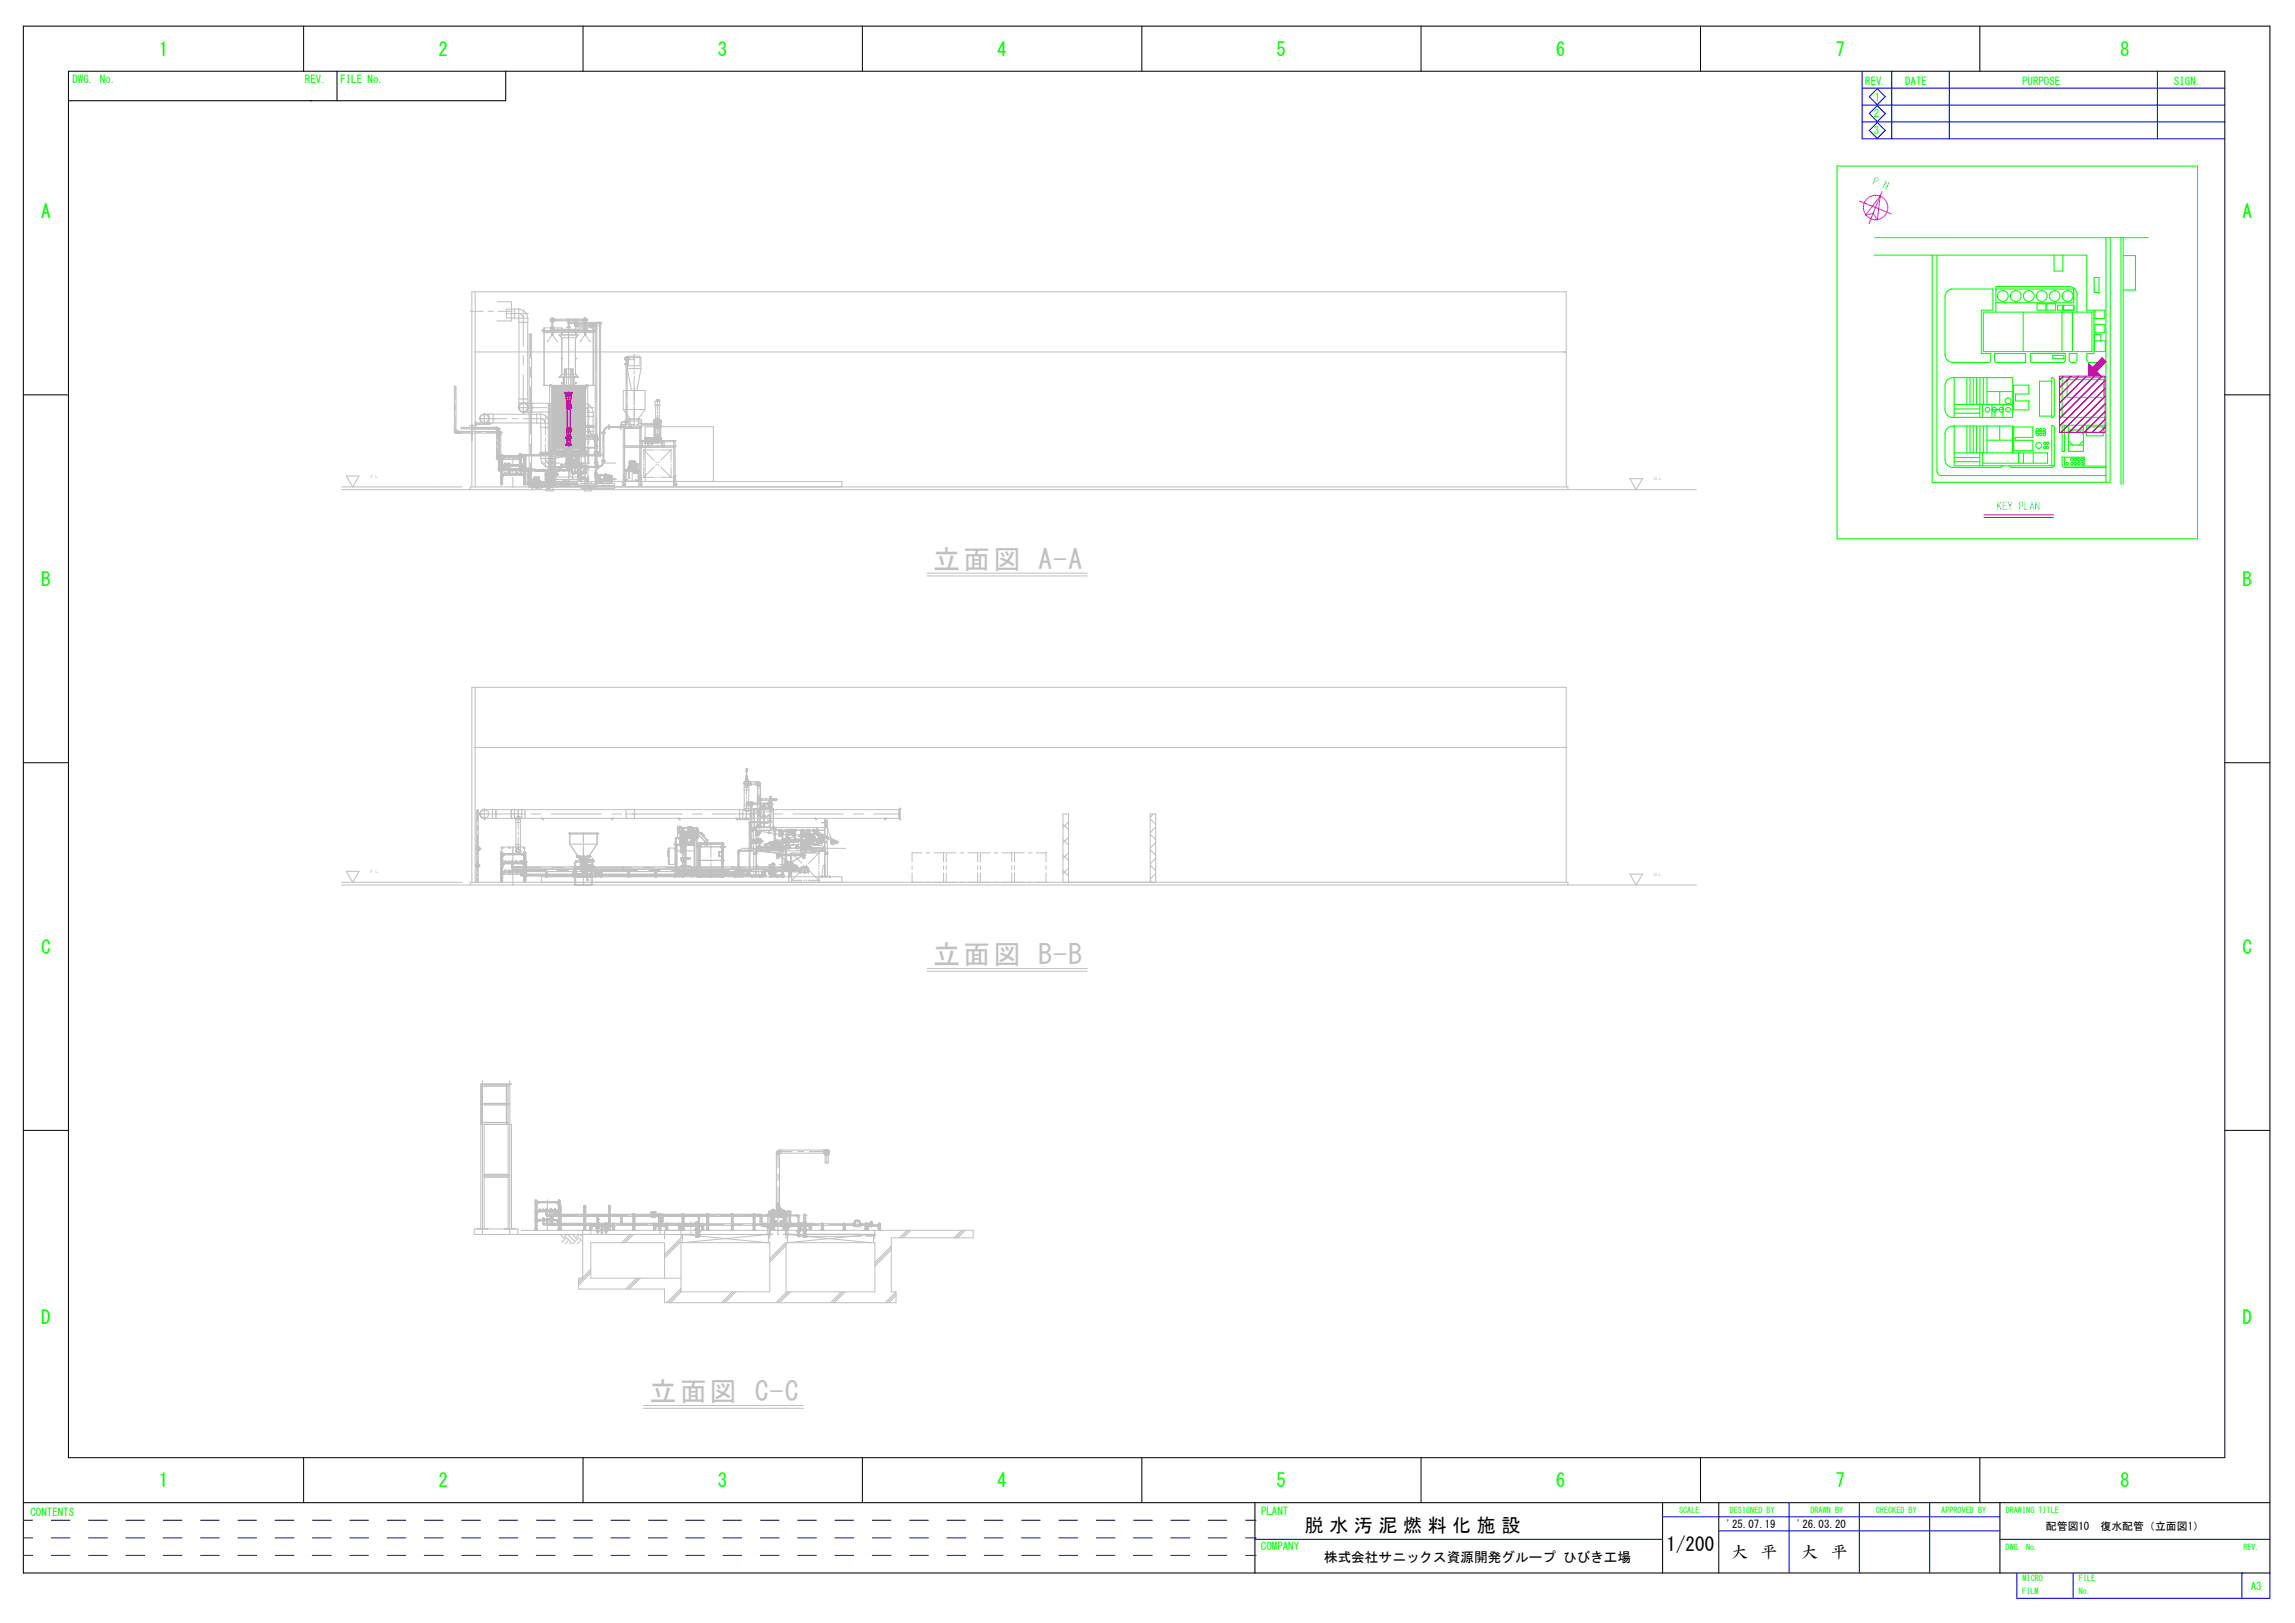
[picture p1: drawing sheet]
<svg xmlns="http://www.w3.org/2000/svg" width="420mm" height="297mm" viewBox="0 0 420 297" stroke-linecap="round" stroke-linejoin="round" font-family="sans-serif">
<defs><g id="words">
<g font-size="5" fill="#c0c0c0">
<text x="170.9" y="104.1">立面図 A-A</text>
<text x="170.9" y="176.4">立面図 B-B</text>
<text x="118.9" y="256.4">立面図 C-C</text>
</g>
<g font-size="3.5" fill="#0f0">
<text x="29.1" y="10.2">1</text>
<text x="80.3" y="10.2">2</text>
<text x="131.4" y="10.2">3</text>
<text x="182.6" y="10.2">4</text>
<text x="233.7" y="10.2">5</text>
<text x="284.9" y="10.2">6</text>
<text x="336" y="10.2">7</text>
<text x="388.1" y="10.2">8</text>
<text x="7.5" y="39.9">A</text>
<text x="410.6" y="39.9">A</text>
<text x="7.5" y="107.3">B</text>
<text x="410.6" y="107.3">B</text>
<text x="7.5" y="174.5">C</text>
<text x="410.6" y="174.5">C</text>
<text x="7.5" y="242.3">D</text>
<text x="410.6" y="242.3">D</text>
<text x="29.1" y="272.2">1</text>
<text x="80.3" y="272.2">2</text>
<text x="131.4" y="272.2">3</text>
<text x="182.6" y="272.2">4</text>
<text x="233.7" y="272.2">5</text>
<text x="284.9" y="272.2">6</text>
<text x="336" y="272.2">7</text>
<text x="388.1" y="272.2">8</text>
</g>
<g font-size="3.5">
<text x="238.9" y="280.4">脱 水 汚 泥 燃 料 化 施 設</text>
<text x="305.1" y="283.9">1/200</text>
</g>
<g font-size="3">
<text x="316.9" y="285.1">大</text>
<text x="322.4" y="285.1">平</text>
<text x="329.8" y="285.1">大</text>
<text x="335.3" y="285.1">平</text>
</g>
<text font-size="2.5" x="242.4" y="285.8">株式会社サニックス資源開発グループ ひびき工場</text>
<g font-size="2" fill="#0f0">
<text x="13.3" y="15.2">DWG. No.</text>
<text x="55.8" y="15.2">REV.</text>
<text x="62.3" y="15.2">FILE No.</text>
<text x="341.5" y="15.5">REV.</text>
<text x="348.8" y="15.5">DATE</text>
<text x="370.2" y="15.5">PURPOSE</text>
<text x="398" y="15.5">SIGN.</text>
<text x="343" y="21.5">2</text>
<text x="343.2" y="18.4">1</text>
<text x="343" y="24.6">3</text>
<text x="5.6" y="277.4">CONTENTS</text>
<text x="230.9" y="277.3">PLANT</text>
<text x="230.8" y="283.8">COMPANY</text>
<text x="412.1" y="291">A3</text>
</g>
<g font-size="2" fill="#0ff">
<text x="342.7" y="33.7" transform="rotate(22 342.7 33.7)">P.N</text>
<text x="365.5" y="93.4">KEY PLAN</text>
</g>
<g font-size="2">
<text x="316.1" y="279.7">'25.07.19</text>
<text x="329" y="279.7">'26.03.20</text>
<text x="374.5" y="280.1">配管図10　復水配管（立面図1）</text>
</g>
<g font-size="1.5" fill="#0f0">
<text x="307.4" y="276.9">SCALE</text>
<text x="316.7" y="276.9">DESIGNED BY</text>
<text x="331.4" y="276.9">DRAWN BY</text>
<text x="343.4" y="276.9">CHECKED BY</text>
<text x="355.4" y="276.9">APPROVED BY</text>
<text x="367.2" y="276.9">DRAWING TITLE</text>
<text x="367.2" y="283.6">DWG. No.</text>
<text x="410.7" y="283.6">REV.</text>
<text x="370.2" y="291.7">FILM</text>
<text x="370.3" y="289.4">MICRO</text>
<text x="380.6" y="289.4">FILE</text>
<text x="380.6" y="291.7">No.</text>
</g>
</g></defs>
<g fill="none" stroke="#c0c0c0" stroke-width=".18">
<path d="M86.1 57h2.3M87 53.4v35.7M89.4 57h.9M91 55.2h2.6v3.5h-2.6M91.2 57h2.4M92.7 57.4h.5M93.4 57.4h.1M93.6 57h.1M93.7 57.4h1.1M94.2 57.4h.1M94.2 56.6h-1.5v1.6h1.5M95 57.4h.1"/>
<path d="M95 57.4h.4M95 59v14M95.2 57.4l.1 .1M95.4 57.5l.1 .1M95.4 57.5l.3 .3M95.7 57.4h.8M95.7 57.9h.1M95.8 58v.1M95.8 59.1h.1M95.8 56.7v.7M95.8 57.7v.5M95.8 58.4v5"/>
<path d="M96.5 57.4h.1M96.6 59v14M100.7 58.6h2.4M100.8 58.5v.1M100.8 58.5v.2M100.8 58.3h.1M100.9 58.7v.1M100.9 58.8h-.1M100.9 58.8h.1M100.9 60v.1M100.9 58.4h.1M100.9 58.3l-.1 .1"/>
<path d="M100.9 58.7h.1M101 58.3h.1M101 58.3l-.1 .1M101 58.3l.3 .1M101.1 59.9h.1M101.1 59h.1M101.1 58.8h.1M101.1 59.8h.1M101.1 58.1v1.1M101.1 59.3v.1M101.1 59.5v.8M101.2 58.8v.1"/>
<path d="M101.2 58.3h.1M101.3 58.4h.1M101.3 58.7h.1M101.3 58.7v.1M101.3 58.8h.1M101.3 58.3h.1M101.3 58.8h-.3M101.3 58.6h.1M101.3 60v.1M101.4 58.4v.3M101.4 59.9v.2M101.4 58.7h.1"/>
<path d="M101.4 58.3h-.1M101.4 58.6h.1M101.5 58.6h.1M101.6 58.6h.1M103.7 58.6h.9M104 59.1h2M104 59h.2v.2h-.2zM104 59h.2v.2zM104.1 59h.1M104.1 59.8h.1M104.1 59.2h.1M104.1 58.3v.2"/>
<path d="M104.1 58.6v.1M104.1 58.8v.6M104.1 59.5v.5M104.1 59h.2v.2M104.1 59.2h5.8M104.3 59h5.3M104.4 59.1h.1M104.6 58.6h.1M104.8 58.6h2.7M105.1 59.6h1.1M105.4 59.8h.1M105.4 59.1h.1"/>
<path d="M105.4 58.3v.3M105.4 58.7v.1M105.4 58.8v.5M105.4 59.4v.1M105.4 59.5v.3M105.6 59.6h.1M105.9 59.6h.1M105.9 58.6h.1M106.5 59.6h.3M106.6 58.6h.1M106.6 59.1h.7M106.8 58.6v.1"/>
<path d="M106.8 58.4h.1M106.8 58.7l.1 .1M106.8 58.7h.1M106.8 58.3h.1M106.9 60v.1M106.9 58.8h-.1M106.9 58.8h.1M106.9 58.4h.1M107 58.7h.1M107 58.4h.1M107 58.7l-.1 .1M107 58.3l-.2 .1v.3"/>
<path d="M107 58.8h.2M107 58.3h-.1M107 58.8v.1M107 58.3h.3M107.1 59.9h.1M107.1 59h.1M107.1 58.8h.1M107.1 59.8h.1M107.1 58.1v1.1M107.1 59.3v.1M107.1 59.5v.8M107.1 59.6h.9"/>
<path d="M107.3 58.3h.1M107.3 58.4h.1M107.3 58.7h.1M107.3 58.8h-.1M107.3 58.6h.1M107.3 60v.1M107.4 58.8h.1M107.4 58.7h.1M107.4 58.5v.2h-.1M107.4 58.3h.1M107.4 58.6h.1M107.5 58.6h.1"/>
<path d="M107.9 59.6h.1M107.9 59.1h2.1M108 59.6h.1M108.2 59.6h.2M108.3 59.6h.1M108.4 59.6h.1M108.5 59.6h.3M108.7 59.6h.1M108.9 59.6h.1M109.1 59.6h.2M109.1 59.8h.1M109.1 59.4v.2"/>
<path d="M109.1 59.6v.2M109.1 59.9v7.6M109.3 59.6h.1M109.6 59.1h.1M109.7 59.3v23.8M109.9 59l.1 .1-.1 .1M109.9 59.2h.1M109.9 59.3h.1M109.9 59h-.3v.2M109.9 58.9v7.8M110 59.1l-.1-.1-.2 .1v.2h.3M110 59.1v24.2"/>
<path d="M110 59.1h.1M83.2 79.1h.2M83.2 70.6v8M83.3 79.3h.1M83.3 78.6h.1M83.3 70.6v2.5M83.3 74.1v1M83.3 76.1v2.7M83.3 78.9v.1M83.3 79.1v.2M83.5 79.1h.5M83.5 70.6v8"/>
<path d="M83.7 79.3h.1M83.7 78.9v.4M83.9 79.1h.1M84.1 79.1h2.3M84.4 79.1h.1M84.4 78.2h6.2M84.4 78.4h6.8M84.4 78.5h6.6M84.4 79h6.7M84.4 79.3h6.7M86.3 77.7h.1v3h-.1zM86.3 78.4h1.5"/>
<path d="M86.4 77.7v3M87 77.3h.1M87 77.8h.1M87 77.2v.7M87 77.4h2.7v.3h-2.7M87 77.5h1M87.1 77.8h.1M87.1 77.3h.1M87.3 79.1h.8M87.7 76.6h1.1M87.8 77.5h.1M87.8 77.4v.1"/>
<path d="M88.4 78.4h.5M88.7 77.4h.1M88.7 77.6h.1M88.7 75.6v.7M88.7 76.5v.2M88.7 76.9v.7M88.7 77.5h1M88.9 76.6h.6M89 79.1h2.2M89.5 76.6h.1M89.5 77.5h.1M89.5 77.4v.1"/>
<path d="M89.6 76.6h3.2M89.7 77.5h.1M90.3 77.4h8M90.3 75.8h8M90.4 76.6h.1M90.6 78.4h.1M90.8 76.6h.1M90.9 78.8v4.7M91 78.4h.1M91.1 79.1h.1M91.1 78.9h.1M91.1 78.2v.2h-1.6"/>
<path d="M91.1 78.5v.1M91.1 78.7v1.6M91.2 78.4h.1M91.2 78.7v7.1M91.3 78.4h.1M91.3 78.8h.1M91.3 79.1h.1M91.3 78.3v2.4M91.4 78.7v7.1M91.4 79.6v4.1M91.4 78.4h.1M91.5 79.1h.3"/>
<path d="M91.5 79.3h.1M91.5 79.7h.1M91.5 78.9v.2M91.5 79.2v.1M91.5 79.4v1.5M91.7 79.6v9h.2v-5.4h-.2M91.8 79.1h.1M93.7 76.6h1.1M94.8 74.6h1.1M95.8 76.6h3M95.8 75.6h.1M95.8 73h.1"/>
<path d="M95.8 65.1v1.8M95.8 68.6v5.8M95.8 74.5v1.1M96 74.6h4.1M96.8 74.6h.1M97.1 61.2v4.3M97.1 67.2v1.8M97.1 70.8v8.7M97.4 73.8h9.2M97.4 75.4h8.8M97.6 74.6h.1M98.3 76.6h.1"/>
<path d="M99 76.6h.1M99 76.6h.5M99 78.2v4.6M99.3 76.7h.1M99.3 60.6h9.6M99.3 60.5h9.6M99.3 60.6h.1M99.4 60.6h.1M99.4 60.5v.1M99.4 60.5h.1M99.4 60.5h.1v.2M99.4 60.4l.1 .3"/>
<path d="M99.4 60.4v.2M99.4 60.4h.1M99.4 76.7l.3 .3M99.4 60.7h.1M99.5 60.5h.1M99.5 60.6l.1 .3M99.6 60.5v.1M99.6 60.9h.1M99.6 70.5h.1M99.6 70.5h9M99.6 60.9h9M99.6 60v.5"/>
<path d="M99.6 76.9h.1M99.8 76.6h.7M99.8 77.1v.1M99.8 77.2v.1M99.8 77.4h.1M99.8 78.4h.1M99.8 75.9v.8M99.8 77v.4M99.8 77.6v2M100.2 62.5h.1M100.5 76.6h.1M100.6 73.8v4.8"/>
<path d="M100.6 62l-.4 .5M100.6 70.5v17.4h.5v-.1M100.6 70.6h.1M100.6 70.6h.4M100.6 70.5v.1M100.6 78.2l.1 4.7M100.6 61.9h.1M100.7 70.5h.1M100.7 70.6l.1 .1M100.7 70.7h.1M100.7 61.8h.1M100.8 70.4h.1"/>
<path d="M100.8 70.4l-.1 .3h.2M100.8 70.7h.1M100.8 70.6h.1M100.8 60.5h.1M100.8 70.4v.3M100.8 61.7l.3-.4 .3 .4M100.8 60h.6M100.8 70.5h.1M100.8 60.4h.6M100.8 60.5h.6M100.8 60.3h.1M100.8 60.3v.3"/>
<path d="M100.8 60.6h.1M100.9 60.3h.1M100.9 60.6h.1M100.9 60.1h.1M100.9 60.5h.1M100.9 60.3v.3M100.9 60.6v-.3h6.4v.3M101 71.1h6.2zM101 60.3v.2M101 70.6v.1M101 60.4h.1M101 60.9h.1"/>
<path d="M101 70.8h.2M101 71h.2M101 61.3h.1M101 76.8v.1M101 76.8h6.2M101 60h.1M101 60.8h.1M101 60.9h.2M101 60.8h.2M101 60v1.3h.2v-1.3M101 71l.1 .1M101 70.6h.1"/>
<path d="M101 70.7h.1M101 71.1h.1M101 61h.1M101 70.5v17.3M101.1 70.6h-.5M101.1 70.6h.1M101.1 61.3h.1M101.1 60.6h.1M101.1 60h.1M101.1 60.4v.9M101.1 70.5v17.3M101.1 71.1h.1"/>
<path d="M101.1 70.5h.1M101.1 70.5l.6 .6M101.2 70.8h.1M101.2 71h.1M101.2 61h.1M101.2 70.5v5.2M101.2 76.4v.8M101.2 77.9v4.7M101.2 70.7l.4 .4M101.2 70.7l.3 .4M101.2 70.8l.3 .3M101.2 70.9l.2 .2"/>
<path d="M101.2 71l.1 .1M101.2 71v.1M101.2 60h.1M101.2 71.1h.2M101.2 71.1h.1M101.2 60.4h.1M101.2 60.8h.1M101.2 60.9h.1M101.2 61.3h.1M101.2 60.9l-.2 .1M101.2 70.5l.5 .6M101.2 71.2h.1"/>
<path d="M101.2 74.6h1.1M101.3 60.3h.1M101.3 71.2h.1M101.3 60.3h.1v.2M101.3 60.3v.1M101.3 71.3h.1M101.3 70.5l.5 .6M101.3 71v.1M101.3 71v.3M101.3 60.6h.1M101.3 60.1h.1M101.3 60.5h.1"/>
<path d="M101.3 71.1h.1M101.3 60.3v.3M101.3 71.2v-.2h-.1l.1 11.8M101.3 70.5l.6 .6M101.4 60.3h.1M101.4 60.3l-.1 .3M101.4 60.6h.1M101.4 60.3v.3M101.4 71.1h.1M101.4 76.8v.1M101.4 60.4h-.6v.1M101.4 70.5l.5 .6"/>
<path d="M101.4 71.1v11.4M101.4 60.5h.1M101.5 70.5l.5 .6M101.5 61.8h.1M101.5 71v11.6M101.6 70.5l.5 .6M101.6 61.9h.1M101.6 71.1l-.1 11.4M101.6 78.4h.1M101.6 77.1h.1M101.6 74.7h.1M101.6 75.5h.1"/>
<path d="M101.6 72.4h.1M101.6 71.1h.1M101.6 71.8h5M101.6 71.7h5M101.6 71.4h5M101.6 71.1v11.4M101.6 78.1h5M101.6 78.2h5M101.6 78.3h5M101.6 78.4h5M101.6 78.5h5M101.6 78.6h5"/>
<path d="M101.6 78.7h5M101.6 78.8h5M101.6 78.9h5M101.6 79h5M101.6 79.1h5M101.6 79.2h5M101.6 79.3h5M101.6 79.4h5M101.6 79.5h5M101.6 79.6h5M101.6 79.7h5M101.6 79.8h5"/>
<path d="M101.6 79.9h5M101.6 77.9h5M101.6 75.9h5M101.6 76.1h5M101.6 76.2h5M101.6 76.3h5M101.6 76.4h5M101.6 76.5h5M101.6 76.6h5M101.6 76.7h5M101.6 76.8h5M101.6 76.9h5"/>
<path d="M101.6 77h5M101.6 77.1h5M101.6 77.2h5M101.6 77.3h5M101.6 77.4h5M101.6 77.5h5M101.6 77.6h5M101.6 77.7h5M101.6 77.8h5M101.6 76h5M101.6 75.8h5M101.6 74h5"/>
<path d="M101.6 74.1h5M101.6 74.2h5M101.6 74.3h5M101.6 74.4h5M101.6 74.5h5M101.6 74.6h5M101.6 74.7h5M101.6 74.8h5M101.6 74.9h5M101.6 75h5M101.6 75.1h5M101.6 75.2h5"/>
<path d="M101.6 75.3h5M101.6 75.4h5M101.6 75.5h5M101.6 75.6h5M101.6 75.7h5M101.6 73.9h5M101.6 73.6h5M101.6 71.9h5M101.6 72h5M101.6 72.1h5M101.6 72.2h5M101.6 72.3h5"/>
<path d="M101.6 72.4h5M101.6 72.5h5M101.6 72.6h5M101.6 72.7h5M101.6 72.8h5M101.6 72.9h5M101.6 73h5M101.6 73.1h5M101.6 73.2h5M101.6 73.3h5M101.6 73.4h5M101.6 73.5h5"/>
<path d="M101.6 71.4h.1M101.6 71.7v1.9M101.6 73.8v2M101.6 75.9v2M101.6 78.1v1.9M101.7 62l.3 .5M101.7 70.5l.5 .6M101.7 71.4v.3h4.8v-.3M101.7 71.4h.1M101.8 70.5l.5 .5M101.8 71.7v10.4M101.8 70.5l.6 .5-.5-.5"/>
<path d="M101.9 71.1v11.5M101.9 76.8v.1M102 70.5l.4 .5M102 62.5h.1M102.1 70.5l.4 .5M102.1 71.1h.1M102.1 60.3v.2M102.2 70.5l.4 .5M102.3 71.1v11.4M102.3 70.5l.4 .5M102.3 70.5l.4 .4M102.4 69h.1"/>
<path d="M102.4 61.3h3.5M102.4 61.3h3.4M102.4 61.3l.5 .5M102.4 70.5l.4 .4M102.5 70.5l.3 .4M102.6 70.5l.3 .4M102.6 71.7h.1M102.7 71.7v.2M102.7 70.5l.3 .4M102.7 61.1h.2M102.7 65.6h.2M102.7 70.1h.2"/>
<path d="M102.7 71.4h.1M102.8 70.5l.3 .3M102.8 71.4h.2M102.8 71.4v.3M102.8 61v.2zM102.8 70v.2zM102.8 71.4v.4l.2-.4M102.8 65.5v.2M102.8 71.9h.1M102.8 68.5h2.5M102.8 60.5v-.5h-3.2v10.5M102.8 71.3v.6"/>
<path d="M102.8 68.5l-.4 .5M102.9 61.1h.1M102.9 65.6h.1M102.9 70.1h.1M102.9 68.5h.1M102.9 61.8h.1M102.9 68.5l-.5 .5M102.9 61.8v6.7M102.9 70.5l.3 .3M103 70.5l.2 .3M103 71.4h.1M103 70.5l.3 .3"/>
<path d="M103 71.1v12.3M103.1 71.7v.2M103.1 71.7h.1M103.1 60.5v-.2h2v.2M103.1 60.4h2M103.1 60.5h2M103.1 69h.1M103.1 69v1.5l.2 .3M103.2 69h.1M103.2 69l-.1 1.5M103.2 69.1h-.1M103.2 70.5l.1 .2"/>
<path d="M103.3 70.5v.1M103.3 70.5h.1M103.3 70.8h1.6M103.3 70.8h1.6l1.2 .3M103.3 70.8v-3.3h1.6v3.3M103.3 70.8l-1.2 .3M103.3 67.5v3.3M103.4 71.8h.1M103.4 71.8h1.4M103.4 71.7v.3l1.4-.1M103.4 71.6h.1M103.4 71.6v.1"/>
<path d="M103.4 72v.1M103.4 71.6h.2M103.4 74.6h3.4M103.5 71.6h.1M103.5 71.8h.1M103.5 72.1h.1M103.5 67.7v-.1h.2v4.2M103.5 67.7h.1M103.5 67.7v.8M103.5 68.5l-.3 .5M103.5 72v-.4v.5M103.5 71.9h.1"/>
<path d="M103.5 72h.1M103.5 68.5l-.2 .5M103.5 71.9l.2 .6M103.5 67.6v.1M103.5 71.7h.1M103.6 72.1h.1M103.6 71.6v.1M103.6 72v.1M103.6 60.5h.1M103.6 71.7v.1M103.6 71.9v.1M103.7 70.5h.1"/>
<path d="M103.7 71.8h.1M103.7 70.5v.1M103.7 75.5h.1M103.7 73.8v.1M103.7 74.1v.1M103.7 74.4v1.1M103.7 71.9l.1 .4v-.4M103.7 71.8v1.8M103.8 72.3l-.1-.4v.6M103.8 71.4h.6M103.8 60.3v.2M103.8 71.1h.1"/>
<path d="M103.8 71.1h.2M103.9 71.2h.1M103.9 71.1h.1M103.9 71h.1M103.9 71l.1 .3zM103.9 71.3h.1M103.9 71v.3M103.9 71v.1M104 71.2h.1M104 71.1h.1M104 71.4l.2 .1M104 71.4v.3"/>
<path d="M104.1 71.9v.6M104.1 71.9h.1M104.1 72.5h.1M104.1 75.6h.1M104.1 60h.1M104.1 60.3v27.7M104.1 71.1v11.4M104.2 71.9v.6M104.2 71.1h.2M104.2 71.1h.1M104.2 71.4v.3M104.2 71.2h.1"/>
<path d="M104.2 71l.1 .1M104.2 71l.1 .3M104.3 71.3h.1M104.3 71.2h.1M104.3 71.1h.1M104.3 71.2h-.1v-.2v.3M104.4 71.1h.1M104.4 60.3v.2M104.4 71.9v.4l.1-.4M104.5 71.8h.1M104.5 70.5h.1M104.5 75.5h.1"/>
<path d="M104.5 67.6v2.9M104.5 70.5v1.3M104.5 73.8v.1M104.5 74.1v.1M104.5 74.4v1.1M104.5 71.9v.4M104.6 71.9v.6M104.6 60.5h.1M104.6 71.6h.1M104.6 71.6h.2v.5M104.6 71.6v.5M104.7 71.6h.1"/>
<path d="M104.7 71.6v.4M104.7 72.1h.1M104.7 71.6v.2M104.7 72.1v-.1l-.1 .5M104.7 71.6h-.1M104.7 67.6v.1M104.7 71.9h.1M104.7 72h.1M104.7 71.8h.1M104.7 68.5v-.9h-.2v6M104.7 67.7h.1M104.7 71.6v.5"/>
<path d="M104.7 68.5l.2 .5M104.7 68.5l.3 .5M104.7 71.7h.1M104.8 71.6h.1M104.8 71.8h.1M104.8 72.1h.1M104.9 70.8l1.2 .3M104.9 70.5l.4 .4M104.9 70.7l.2 .1M104.9 70.7l.1 .1M104.9 70.5h.1M104.9 70.8h.1"/>
<path d="M104.9 70.5l.3 .3M105 69h.1M105 69v1.5l.4 .4M105.1 69h.1M105.1 69v1.5l.4 .4M105.1 71.7h.1M105.2 70.5l.4 .5M105.2 71.1v12.3M105.2 71.4h.1M105.3 71.4v.4l.2-.4M105.3 71.4h.2M105.3 70.5l.4 .5"/>
<path d="M105.3 68.5h.1M105.3 61.8h.1M105.3 71.9h.1M105.3 68.5l.6 .5h-3.5M105.3 60.5v-.5h3.3v10.5M105.3 61.1h.2M105.3 61.8h-2.5v6.7M105.3 65.6h.2M105.3 70.1h.2M105.3 61.8v6.7M105.3 71.3v.6M105.3 68.5l.5 .5"/>
<path d="M105.4 61v.2zM105.4 65.5v.2zM105.4 70v.2zM105.4 70.5l.4 .5M105.5 61.1h.1M105.5 65.6h.1M105.5 70.1h.1M105.5 70.5l.4 .5M105.5 71.4h.1M105.5 70.5l.5 .6M105.6 71.7v.2M105.6 71.7h.1"/>
<path d="M105.6 70.5l.5 .6M105.7 70.5l.5 .6M105.7 70.5l.6 .6M105.8 70.5l.5 .6M105.8 61.3l-.5 .5M105.8 61.3h.1M105.9 61.3l-.6 .5M105.9 70.5l.5 .6M105.9 70.5l.6 .6M106 71.1v11.4M106 70.5l.5 .6M106.1 60.3v.2"/>
<path d="M106.1 70.5l.5 .6M106.1 71.1h.1M106.2 70.5l.5 .6M106.2 62.5h.1M106.2 74.6h.1M106.3 70.5l.5 .6M106.3 71.1v11.5M106.4 71.1v17.4M106.4 70.5l.5 .6M106.4 71.7v10.4M106.4 70.5l.6 .6M106.5 71.4h.1"/>
<path d="M106.5 70.5l.5 .6M106.6 62l-.4 .5M106.6 70.5l.6 .5M106.6 78.4h.1M106.6 77.1h.1M106.6 74.7h.1M106.6 75.5h.1M106.6 72.4h.1M106.6 71.1h.1M106.6 71.1v11.5M106.6 61.9h.1M106.7 70.5l.3 .5"/>
<path d="M106.7 71v11.6M106.7 70.5l.3 .4M106.7 61.8h.1M106.7 78l2.1 .1zM106.7 79.8l2.1 .1zM106.7 76.8v.1M106.8 71.1v11.4M106.8 61.7l.3-.4 .3 .4M106.8 60.5h.1M106.8 71.1h.1M106.8 60h.6M106.8 70.5l.4 .3"/>
<path d="M106.8 60.4h.6M106.8 60.5h.6M106.8 60.3h.1M106.8 60.3v.1M106.8 60.3l.2 .1M106.8 79.9h.1M106.8 78.1h.1M106.8 71.2h.2M106.8 60.6h.1M106.8 76.8v.1M106.9 60.6h.1M106.9 60.1h.1"/>
<path d="M106.9 60.5h.1M106.9 71.2h.1M106.9 71.1h.1M106.9 70.5l.3 .3M106.9 60.3v.3M106.9 71v.1M106.9 60.3h.1M106.9 60.3v.1M106.9 71v.3M106.9 71.3h.1M106.9 74.6h.1M106.9 70.5l.1 .2"/>
<path d="M106.9 74.6h.2M107 77.9h1.6v.1M107 79.6h1.6v.2M107 71.1h.1M107 71.2h.1M107 71.3l-.1-.3v11.8M107 78.9h.5M107 60.4h.1M107 60h.1M107 70.5v.1M107 71.1v11.4M107 61.3h.1"/>
<path d="M107 60.8h.1M107 60.9h.2M107 60.8h.2M107 60.8v.1M107 60v1M107.1 71.1h.1M107.1 70.5h.1M107.1 70.5v5.2M107.1 76.4v.8M107.1 77.9l-.1 4.7M107.1 61.3h.1M107.1 70.6h.1"/>
<path d="M107.1 60.6h.1M107.1 60h.1M107.1 70.6h.5M107.1 70.5v17.4h.5v-.1h-7M107.1 60.4v.9M107.1 74.6h.3M107.1 70.7h.1M107.1 70.5v17.3M107.2 71l-.1 .1M107.2 60v.9M107.2 61h.1M107.2 70.8h.1"/>
<path d="M107.2 71h.1M107.2 60h.1M107.2 60.8h.1M107.2 60.9h.1M107.2 61h-.2M107.2 60v1.3h-.2v-1.3M107.2 61.3h.1M107.2 70.6v.1M107.2 60.4h.1M107.2 76.8v.1M107.2 74.7h.1M107.3 60.3h.1"/>
<path d="M107.3 60.3h.1v.2M107.3 60.3v.2M107.3 60.6h.1M107.3 60.1h.1M107.3 60.5h.1M107.3 60.3v.3M107.4 70.5h.1M107.4 60.3h.1M107.4 60.3v.3M107.4 70.6l.1 .1M107.4 70.7h.1M107.4 74.7l.3 .3"/>
<path d="M107.4 70.4h.1M107.4 70.6h.1M107.4 70.4v.3M107.4 60.4h-.6v.1M107.4 60.5h.1M107.5 70.5h.1M107.5 70.4v.3M107.5 70.7h.1M107.5 61.8h.1M107.6 61.9h.1M107.6 70.6h.1M107.6 78.8h.1"/>
<path d="M107.6 70.6l-.5 .1M107.6 78.8l.8 .7M107.6 78.8l.2 .2M107.6 70.5v17.3M107.7 62l.3 .5M107.7 78.9h.2M107.7 78.8h.2v.2h-.2zM107.7 75.1v.1M107.7 74.6h.8M107.8 75.2v.3M107.8 79.8h.1M107.8 78.3h.1"/>
<path d="M107.8 78.1h.1M107.8 76.3h.1M107.8 77.9h.1M107.8 73.9v.8M107.8 75v.3M107.8 75.6v1.1M107.8 76.9v.2M107.8 77.3v1.3M107.8 78.8v.2M107.8 79.3v2M107.9 79.1l.1 .1M107.9 79.1h.1"/>
<path d="M108 62.5h.1M108.1 78.9h.5M108.1 79.3l.3 .2M108.4 79.5h.1M108.5 74.6h.1M108.6 78.9h.1M108.6 76.2v1.7M108.6 78.3v1.3M108.6 60v.5M108.6 78.1v.2h-1.6M108.6 79.9v.1h-1.6M108.6 60.5v.1"/>
<path d="M108.6 60.9h.1M108.6 70.5h.1M108.7 60.6h-.1M108.7 60.5v.1M108.7 60.5h.1M108.7 60.6h.1M108.7 79.9h.1M108.7 78.1h.1M108.7 60.4h.1M108.7 78v.1M108.7 79.8v.1M108.8 60.4h.1"/>
<path d="M108.8 60.4l-.1 .3 .2-.1M108.8 60.5v.1M108.8 60.7h.1M108.8 60.5h.1M108.8 60.6h.1M108.8 60.4v.3M108.9 60.6h.1M109.1 60.1h.1M109.1 70.5v3.1M109.1 76.6v9M109.9 69.7v3M109.9 75.7v7.8"/>
<path d="M110.5 79.5h.1M110.5 79.1h.1M110.5 78.9v2M110.6 78.7l-.1 .1M111 78.3l-.4 .4M111.1 78.2l-.1 .1M111.8 78.1h.1M112.1 78.1l-.9 .1M112.3 78.1h.3M113.4 78.1h.1M113.7 77.7h.1M113.7 77.7h2.5"/>
<path d="M113.7 77.9h.1M113.7 78.1h.1M113.9 78.1h.1M114 78.1h-1.2M114.1 78.2h.1M114.1 78.2v9.7h.3v-9.7M114.1 75h4M114.1 75v-3.5h4v3.5M114.1 78.2h3.2M114.1 75l1.3 1.7M114.1 78l-.1 .1M114.2 77.3h.1"/>
<path d="M114.2 78h.1M114.3 78.2h.1M114.3 65.6h.8M114.3 78.2v9.6M114.3 78.4h.1M114.3 78.4h2.8M114.3 77.3v.1M114.3 78.1h.1M114.4 65.6h.1M114.4 65.7h.1M114.5 65.7h.1M114.5 65.5h.1"/>
<path d="M114.5 65.4l.1 .1M114.5 65.6h-.1M114.5 77.7v.1M114.6 65.4v.4M114.6 65.8h.2M114.6 65.4h.2M114.6 65.8h.1M114.6 65.5h.1M114.6 65.4h.1M114.6 65.8l-.1 .1M114.6 65.4v.1M114.6 77.6l-.4 .4"/>
<path d="M114.6 65.6v.4M114.6 65.6h.2v.1h-.2zM114.7 77.5l-.1 .1M114.7 65.8h.1M114.7 66h.1M114.7 77.2h.1M114.7 65.4h.1M114.7 66.6h.1M114.7 67h.1M114.7 65.3v.9M114.7 66.3h.1M114.7 66.4v3.7"/>
<path d="M114.7 71.4v1.3M114.7 73.9v3.5M114.8 65.4h.1M114.8 65.6v.4M114.8 65.5h.1M114.8 65.8h.1M114.8 65.4v2.1M114.8 65.8l.1 .1M114.8 65.4l.2 .3M114.8 67.5l.8 4M114.8 67.5h2.5M114.9 65.8h.1"/>
<path d="M114.9 65.4v.1zM114.9 65.4l-.1 .1M115 65.7l-.2 .2M115 65.7h-.1M115.1 65.6h.1M115.1 65.2h2.1v1.8h-2.1zM115.1 76.7h2zM115.3 78.2h.1M115.3 77.1h.1M115.3 77.1h.9M115.4 76.7v.8h-.3v-.3h-.2v.2l-1.1-.2v.8h.5M115.4 78.2h.1"/>
<path d="M115.4 78.1v.1M115.4 78.2l.1 .2M115.5 78.4h.1M115.5 77.8v.6M116.1 76.9h.1M116.1 77.8h.1M116.1 64.9h.1M116.1 65.8h-1.6v-.3l2.8-.1v2.1M116.1 64.9v2.7M116.1 68v.4M116.1 68.8v5.3M116.1 74.4v3.4"/>
<path d="M116.3 77.1h.2M116.6 77.1h.9M116.6 77.7h.4M116.9 76.7v.8h2.9M116.9 76.8h.5v.6h-.5zM117.1 78.2v9.6M117.1 78.4h.1M117.2 78.2h-.1M117.2 78.2h.1M117.2 78.1v.1M117.3 78.2h.1M117.3 78.2v9.6"/>
<path d="M117.3 77.8v10M117.3 67.5l-.7 4M117.4 77.7h2.5M118.1 75l-1.2 1.7M119.6 77.1h1.5v.2h-1.5zM119.7 78h.1M119.7 77.1v-.2h.3v.2M119.7 77h.3M119.7 78h1.3M119.7 78l.3 .3M119.7 76.9v3.9M119.8 76.9v.2"/>
<path d="M119.8 77.9h-4.7v.3h-.2v-.1l-.6-.1M119.8 76.9h.1M119.8 77.1h.1M119.8 76.8v1.7M119.8 78.7v.3M119.8 79.2v1.7M119.9 77.3v.2h.9M119.9 77.5h.9M119.9 76.9v.2M119.9 77.5h.1M119.9 78.3h.1M119.9 78.3h.9"/>
<path d="M119.9 77.3h.1M119.9 77.4h.1M119.9 74.1h.9M119.9 74.1v-.7h.9v.7M119.9 78.3v2M119.9 74.1l.1 .1M120 77.5h.1M120 77.6h.1M120 77.4h.1M120 76.9h.1M120 76.9v.7M120 77.2l-.1 .4h.1"/>
<path d="M120 77.3v3M120 78.3l.1 2.5M120 74.2h.1M120 77.1h.1M120 77h.1M120 78.3h.1M120 77.3h.7M120 74.2v3.2h.7M120 77.8h.6M120 74.2h.7M120 77.5v.3M120 77.8h.1"/>
<path d="M120 77h.7M120.1 77.9h.1M120.1 77.5h.1M120.1 77.9h.5M120.1 77.6h.5M120.1 77.5v.4M120.1 76.5v.5M120.2 77.5h.1M120.2 73.4h.1M120.2 73.4h.3M120.2 77.4h.1M120.2 79.9h.1"/>
<path d="M120.2 79.5h.1M120.2 79.9h.3M120.2 77.4h.3M120.2 77.7h.3M120.2 76.6v1.2M120.2 79.5v.1M120.2 79.8v.1M120.2 77.7v.1M120.2 77.8h.1M120.2 77.5v.2M120.2 79.9v.4M120.2 73.3h.1"/>
<path d="M120.2 73.3h.3M120.2 73.3v.1M120.3 73.3h.1M120.3 73.3v.1M120.3 73.3h-.1M120.3 77.5l.1-.1-.1 .1M120.3 80l-.1 .3h.3M120.4 78h.1M120.4 77.8h.1M120.4 73.3h.1M120.4 73.2v1.9M120.4 75.4v.2"/>
<path d="M120.4 75.9v3.2M120.4 79.2v1.7M120.4 80h.1M120.4 79.9h.1M120.5 73.3h.1M120.5 73.4h.1M120.5 73.3v.1M120.5 77.6h.1M120.5 77.5h.1M120.5 77.8h.1M120.5 80h.1M120.5 79.9v.1"/>
<path d="M120.5 77.4h.1M120.5 79.9h.1M120.5 77.7h.1M120.5 77.7v.1M120.5 76.6v1.2M120.5 79.5v.1M120.5 79.7v.2M120.5 77.6v.1M120.6 77.5h.1M120.6 77.6h.1M120.6 76.9h.4v.2M120.6 77.5v.1"/>
<path d="M120.6 76.9h.1M120.6 76.5v.5M120.6 77.9h.1M120.6 77.5v.4M120.6 78.3v2.6h-2.6l3-.1M120.7 77.5h.1M120.7 74.2h.1M120.7 77.1h.1M120.7 78.3h.1M120.7 77.2h.4M120.7 74.2v6.1M120.7 77h.3"/>
<path d="M120.7 77.2h.1M120.7 76.9h.1M120.7 77.6h.1M120.7 77.4h.1M120.7 77.3v.1M120.8 77.6h.1M120.8 77.4h.1M120.8 76.9h.1M120.8 76.9v.7M120.8 77.2h-.1M120.8 78.3h.1M120.8 78.3v2"/>
<path d="M120.8 74.1v.1M120.8 77.5h.1M120.8 77.3v.2M120.8 76.9v.2M120.9 77.1h.1M120.9 76.8v1.7M120.9 78.7v.3M120.9 79.2v1.7M120.9 76.9l.1 3.9M121 78h.1M121 78l-.3 .3M121.1 77.2h-.3v.4"/>
<path d="M90.9 84h.2M91.1 84.1h.1M91.1 83.5h.1M91.1 80.9v.5M91.1 82v1.7M91.1 83.7v.1M91.1 83.9v.2M91.2 84h.1M91.2 86.1l.1 .1M91.3 86.2h.1M91.3 85.8h.1M91.3 84.2h.5"/>
<path d="M91.3 81.6v.9M91.3 83.5v2.4M91.3 85.9v.1M91.4 84h1.2M91.4 86.1h.1M91.4 85.9h.2M91.5 84.1h.2v.2l-.2-.1zM91.5 86.1h1.2M91.5 84.4h.1M91.5 83.7h.1M91.5 84.3h.1M91.5 84.7h.1"/>
<path d="M91.5 86.3h.1M91.5 86.1h.1M91.5 84.1h3.3M91.5 81.4v.5M91.5 82.4v1.5M91.5 83.9v1.3M91.5 85.4v.2M91.5 85.7v.6M91.5 83.8h3.3M91.6 84h.1M91.6 86h3.5M91.6 86.1h3.5"/>
<path d="M91.7 86.1h.1M91.7 87.8h.2M91.7 86.5h.2M91.7 85h.2M91.7 86.3h.2M91.7 85.3h4.4M91.7 84.8h.2M91.7 87.5h.2M91.7 87.3h.2M91.7 86.8h.2M91.7 83.3h.2M91.7 85.5h.2"/>
<path d="M91.7 88h.2M91.7 84h.2M91.7 84.3h.2M91.7 84.5h.2M91.7 85.8h.2M91.7 87h.2M91.7 88.3h.2M91.7 88.5h.2M91.7 83.5h1.5M91.7 83.8h.2M91.7 85.9h.1M91.7 84.2h.1"/>
<path d="M91.7 87.9h.1M91.7 83.6h.1M91.7 86.6h.1M91.7 85.2h.1M91.7 85.4h.1M91.7 85.1h.1M91.7 84.9h.1M91.7 86.4h.1M91.7 86.7h.1M91.7 87.6h.1M91.7 87.7h.1M91.7 87.4h.1"/>
<path d="M91.7 83.4h.1M91.7 84.7h.1M91.7 84.6h.1M91.7 83.9h.1M91.7 85.7h.1M91.7 85.6h.1M91.7 88.4h.1M91.7 84.4h.1M91.7 86.9h.1M91.7 87.2h.1M91.7 88.2h.1M91.7 88.6h.1"/>
<path d="M91.7 86.2h.1M91.7 87.1h.1M91.7 88.1h.1M91.7 83.7h.1M91.7 83.2v5.4M91.8 84h.1M91.8 84.2h.1M91.8 84.5h.1M91.8 84.7h.1M91.8 85h.1M91.8 85.2h.1M91.8 85.4h.1"/>
<path d="M91.8 85.7h.1M91.8 86h.1M91.8 86.2h.1M91.8 86.5h.1M91.8 86.7h.1M91.8 87h.1M91.8 87.2h.1M91.8 87.5h.1M91.8 87.7h.1M91.8 88h.1M91.8 88.2h.1M91.8 88.5h.1"/>
<path d="M91.8 83.2h.1M91.8 83.5h.1M91.8 83.7h.1M91.8 83.5v.1M91.8 85.4v1M91.8 85.2v.1M91.8 86.5v.1M91.8 85v.1M91.8 84.7v.2M91.8 86.2v.2M91.8 86.7v.1M91.8 85.7v.2"/>
<path d="M91.8 87.5v.1M91.8 87.2v.2M91.8 87.7v.2M91.8 83.2v.2M91.8 85.4v.2M91.8 88v.1M91.8 83.7v.2M91.8 84v.1M91.8 84.2v.1M91.8 84.5v.1M91.8 86v.1M91.8 87v.1"/>
<path d="M91.8 88.2v.1M91.8 88.5v.1M91.8 87v1.7M91.8 88.7h.1M91.8 83.2v1.7M91.8 84.1h.1M91.8 84.3h.1M91.8 84.6h.1M91.8 84.9h.1M91.8 85.1h.1M91.8 85.3h.1M91.8 85.6h.1"/>
<path d="M91.8 85.9h.1M91.8 86.1h.1M91.8 86.4h.1M91.8 86.6h.1M91.8 86.8h.1M91.8 87.1h.1M91.8 87.4h.1M91.8 87.6h.1M91.8 87.9h.1M91.8 88.1h.1M91.8 88.3h.1M91.8 88.6h.1"/>
<path d="M91.8 83.4h.1M91.8 83.6h.1M91.8 83.9h.1M91.8 85.9h.7M91.9 84h.1M91.9 84.3h.1M91.9 84.5h.1M91.9 84.8h.1M91.9 85h.1M91.9 85.3h.1M91.9 85.5h.1M91.9 85.8h.1"/>
<path d="M91.9 86h.1M91.9 86.3h.1M91.9 86.5h.1M91.9 86.8h.1M91.9 87h.1M91.9 87.3h.1M91.9 87.5h.1M91.9 87.8h.1M91.9 88h.1M91.9 88.3h.1M91.9 88.5h.1M91.9 83.3h.1"/>
<path d="M91.9 83.5h.1M91.9 83.8h.1M91.9 83.6h4M91.9 85.1h4M91.9 86.7h4M91.9 83.4h18M91.9 86.9h4M91.9 83.4h.1M91.9 85.2h.1M91.9 83.6h.1M91.9 86.9h.1M92 85.3h.1"/>
<path d="M92 83.6h.1M92 86.9h.1M92 83.4v.2M92 85v.3M92 86.7v.2M92.1 85.9h.1M92.1 85.2h.1M92.1 83.5h.1M92.1 86.8h.1M92.1 83.5l-.2 .1M92.1 85.2h-.2M92.1 86.8l-.2 .1"/>
<path d="M92.1 86.8v.1M92.1 83.4h.1M92.1 85.1h.1M92.1 86.7h.1M92.2 83.4h.1M92.2 85.1h.1M92.2 86.7h.1M92.2 85.2h.1M92.2 83.6h.1M92.2 86.9h.1M92.3 84.9h.4M92.3 85.3h.1"/>
<path d="M92.3 83.6h.1M92.3 86.9h.1M92.3 83.4v.2M92.3 85v.3M92.3 86.7v.2M92.3 85.9h.1M92.3 85.2h.1M92.3 83.5h.1M92.3 86.8h.1M92.3 83.5l-.1 .1M92.3 85.2h-.1M92.3 86.8l-.1 .1"/>
<path d="M92.3 86.8v.1M92.4 83.4h.1M92.4 86.6h.3M92.4 85.1h.1M92.4 86.7h.1M92.4 86.5h.2v.2l-.2-.1zM92.5 85.2h.1M92.5 83.6h.1M92.5 86.9h.1M92.5 85.1h.1M92.5 85.4h.1M92.5 86.1h.1"/>
<path d="M92.5 84.7v.9M92.5 85.7h.1M92.5 85.8v.3M92.5 85.3h.1M92.5 86.7h.1M92.5 83.4v.2M92.5 86.4v.5M92.6 85.2h.1M92.6 83.5h.1M92.6 86.8h.1M92.6 83.5l-.1 .1M92.6 85.2h-.1"/>
<path d="M92.6 86.8l-.1 .1M92.6 86.8v.1M92.6 85.9h.1M92.6 83.4h.1M92.6 85.1h.1M92.6 86.7h.1M92.6 84.9h.1M92.7 83.4h.1M92.7 86.6h.1M92.7 85.1h.1M92.7 86.7h.1M92.7 85.2h.1"/>
<path d="M92.7 83.6h.1M92.7 86.9h.1M92.7 84.9h.1M92.8 85.3h.1M92.8 83.6h.1M92.8 86.9h.1M92.8 83.4v.2M92.8 85v.3M92.8 86.7v.2M92.8 85.9h2.5M92.9 85.2h.1M92.9 83.5h.1"/>
<path d="M92.9 86.8h.1M92.9 83.5l-.2 .1M92.9 86.8l-.2 .1M92.9 85.2h-.2M92.9 86.8v.1M92.9 83.4h.1M92.9 85.1h.1M92.9 86.7h.1M92.9 84.9h.5M93 85.2h.1M93 83.6h.1M93 86.9h.1"/>
<path d="M93 84h.4M93 86.6h.4M93 85.3h.1M93 85.9h.1M93 83.4v.2M93 85v.3M93 86.7v.2M93 86.3h.3M93.1 86.1h3.5M93.1 85.2h.1M93.1 83.5h.1M93.1 86.8h.1"/>
<path d="M93.1 83.5l-.1 .1M93.1 85.2h-.1M93.1 86.8l-.1 .1M93.1 86.8v.1M93.1 86.5h.2v.1zM93.1 83.4h.1M93.1 85.1h.1M93.1 85.4h.1M93.1 86.1h.1M93.1 84.7v.4M93.1 85.2v.4M93.1 85.7h.1"/>
<path d="M93.1 85.8v.3M93.1 86.7h.1M93.2 83.4h.1M93.2 86.4l.1 .1-.1 .2M93.2 86.4l-.1 .1 .1 .2M93.2 86.7h.1M93.2 86.6h.1M93.2 86.4l-.2 .1 .2 .2M93.2 86.3h.1M93.2 85.1h.1M93.2 86v.7M93.2 85.2h.1"/>
<path d="M93.2 83.6h.1M93.2 86.9h.1M93.3 85.3h.1M93.3 83.6h.1M93.3 86.9h.1M93.3 84.9h.1M93.3 83.4v.2M93.3 85v.3M93.3 86.7v.2M93.3 86.6h.1M93.3 86.2v.3M93.3 86.2h.1"/>
<path d="M93.3 85.2h.1M93.3 83.5h.1M93.3 86.8h.1M93.3 83.5l-.1 .1M93.3 85.2h-.1M93.3 86.8h-1.4M93.3 85.2h-1.4M93.3 86.8l-.1 .1M93.4 83.4h.1M93.4 84.9h.1M93.4 86.6h.1M93.4 85.1h.1"/>
<path d="M93.4 86.7h.1M93.4 85.9v.3M93.4 86.1h.1M93.5 85.2h.1M93.5 83.6h.1M93.5 86.9h.1M93.5 85.3h.1M93.5 83.4v.2M93.5 85v.3M93.5 86.7v.2M93.6 85.2h.1M93.6 83.5h.1"/>
<path d="M93.6 86.8h.1M93.6 83.5l-.1 .1M93.6 85.2h-.1M93.6 86.8l-.1 .1M93.6 86.8v.1M93.6 83.4h.1M93.6 85.1h.1M93.6 86.7h.1M93.6 83.5h.5M93.7 85.9h.1M93.7 83.4h.1M93.7 85.1h.1"/>
<path d="M93.7 86.7h.1M93.7 85.2h.1M93.7 83.6h.1M93.7 86.9h.1M93.8 85.3h.1M93.8 83.6h.1M93.8 86.9h.1M93.8 84h1.2M93.8 83.4v.2M93.8 85v.3M93.8 86.7v.2M93.9 85.2h.1"/>
<path d="M93.9 83.5h.1M93.9 86.8h.1M93.9 83.5l-.2 .1M93.9 85.2h-.2M93.9 86.8l-.2 .1M93.9 86.8v.1M93.9 83.4h.1M93.9 85.1h.1M93.9 86.7h.1M93.9 89.1h.1M93.9 83.4v1.8M93.9 85.9v.7"/>
<path d="M93.9 87.3v1.8M94 85.2h.1M94 83.6h.1M94 86.9h.1M94 85.3h.1M94 83.4v.2M94 85v.3M94 86.7v.2M94.1 85.2h.1M94.1 83.5h.1M94.1 86.8h.1M94.1 83.5l-.1 .1"/>
<path d="M94.1 85.2h-.1M94.1 86.8l-.1 .1M94.1 86.8v.1M94.1 83.4h.1M94.1 85.1h.1M94.1 86.7h.1M94.1 85.2h-.6M94.1 86.8l-.6 .1M94.2 83.4h.1M94.2 85.1h.1M94.2 86.7h.1M94.2 85.2h.1"/>
<path d="M94.2 83.6h.1M94.2 86.9h.1M94.3 85.3h.1M94.3 83.6h.1M94.3 86.9h.1M94.3 83.4v.2M94.3 85v.3M94.3 86.7v.2M94.3 85.2h.1M94.3 83.5h.1M94.3 86.8h.1M94.3 83.5l-.1 .1"/>
<path d="M94.3 85.2h-.1M94.3 86.8l-.1 .1M94.3 86.5h.4M94.4 83.4h.1M94.4 85.1h.1M94.4 86.7h.1M94.4 86.4h.3v.2h-.3zM94.4 85.2h.1M94.4 83.6h.1M94.4 86.9h.1M94.5 85.3h.1M94.5 83.6h.1"/>
<path d="M94.5 86.9h.1M94.5 86.7h.1M94.5 83.4v.2M94.5 85v.3M94.5 86.3v.6M94.6 85.2h.1M94.6 83.5h.1M94.6 86.8h.1M94.6 83.5l-.2 .1M94.6 85.2h-.2M94.6 86.8l-.2 .1M94.6 86.8v.1"/>
<path d="M94.6 83.4h.1M94.6 85.1h.1M94.6 86.7h.1M94.7 83.4h.1M94.7 85.1h.1M94.7 86.7h.1M94.7 85.2h.1M94.7 83.6h.1M94.7 86.9h.1M94.7 86.5h.1M94.8 85.3h.1M94.8 83.6h.1"/>
<path d="M94.8 86.9h.1M94.8 83.4v.2M94.8 85v.3M94.8 86.7v.2M94.8 84h.1M94.8 85.2h.1M94.8 83.5h.1M94.8 86.8h.1M94.8 83.5l-.1 .1M94.8 85.2h-.1M94.8 86.8v.1M94.8 86.8l-.1 .1"/>
<path d="M94.9 83.4h.1M94.9 85.1h.1M94.9 86.7h.1M95 85.2h.1M95 83.6h.1M95 86.9h.1M95 85.3h.1M95 84.9h.3v.4M95 83.4v.2M95 85v.3M95 86.7v.2M95 84h.1"/>
<path d="M95.1 86.1h.1M95.1 85.2h.1M95.1 83.5h.1M95.1 86.8h.1M95.1 83.5l-.1 .1M95.1 85.2h-.1M95.1 86.8l-.1 .1M95.1 86.8v.1M95.1 83.4h.1M95.1 85.1h.1M95.1 86.7h.1M95.1 83.3h4.8"/>
<path d="M95.2 84.8h.2v.2h-.2zM95.2 83.4h.1M95.2 85.1h.1M95.2 86.7h.1M95.2 85.2h.1M95.2 83.6h.1M95.2 86.9h.1M95.2 86.7h.3M95.2 84h.3M95.3 85.3h.1M95.3 83.6h.1M95.3 86.9h.1"/>
<path d="M95.3 85.2h.1M95.3 84.5h.1M95.3 83.2l.1 .1-.1 .1M95.3 83.2l-.1 .1 .1 .1M95.3 83.4h.1M95.3 83.2h14.6l.1 .1-.1 .2M95.3 83.2l-.2 .1 .2 .2M95.3 83.5h.1M95.3 83.2v.4M95.3 83.8v.2M95.3 84.1v.1M95.3 84.3v.3"/>
<path d="M95.3 84.7v.1M95.3 86.7v.2M95.4 85.2h.1M95.4 83.5h.1M95.4 86.8h.1M95.4 83.5l-.2 .1M95.4 85.2h-.2M95.4 84.9h.1M95.4 86.8l-.2 .1M95.4 86.8v.1M95.4 83.4h.1M95.4 86.6v.1"/>
<path d="M95.4 86.7h.1M95.4 86.4h.1M95.4 83.3h.1M95.4 85.1h.1M95.4 85.9v.2M95.4 86.1v.1M95.4 86.3v.2M95.4 86.5v.3M95.4 85.9h1.3M95.5 85.2h.1M95.5 83.6h.1M95.5 86.9h.1"/>
<path d="M95.5 86.7h.1M95.5 84h.1M95.5 86.1h.1M95.5 86.3h.1M95.5 83.2v.4M95.5 85.7v.2M95.5 85.3h.1M95.5 84.9h.1M95.5 86.2h.1M95.5 86h.1M95.5 83.3h.1M95.5 85v.6"/>
<path d="M95.5 85.9v.4M95.5 86.7v.2M95.5 86.1h.3M95.6 85.2h.1M95.6 83.5h.1M95.6 86.8h.1M95.6 86.2h.1M95.6 86.1h.1M95.6 86h.1M95.6 83.5l-.1 .1M95.6 85.2h-.1M95.6 86.8l-.1 .1"/>
<path d="M95.6 86.8v.1M95.6 86.1v.1M95.6 85.9h.1M95.6 85.9v.3M95.6 86v.1M95.6 83.4h.1M95.6 85.9v.1M95.6 85.1h.1M95.6 86.7h.1M95.7 83.4h.1M95.7 85.1h.1M95.7 86.7h.1"/>
<path d="M95.7 85.2h.1M95.7 83.6h.1M95.7 86.9h.1M95.7 85.9h.1M95.7 85.9v.1M95.7 86v.1M95.7 86.2h.1M95.7 86.1v.1M95.7 86.1h.1M95.7 86h.1M95.7 85.9v.3M95.8 85.3h.1"/>
<path d="M95.8 83.6h.1M95.8 86.9h.1M95.8 83.4v.2M95.8 85v.3M95.8 86.7v.2M95.8 86.2h.1M95.8 86.1h.1M95.8 86h.1M95.8 85.9l-.3 .1M95.8 86.1v.1M95.8 85.9v.3M95.8 85.2h.1"/>
<path d="M95.8 83.5h.1M95.8 86.8h.1M95.8 83.5l-.1 .1M95.8 85.2h-.1M95.8 86.8l-.1 .1M95.8 86.8v.1M95.9 83.4h.1M95.9 83.5h.1M95.9 85.2h.1M95.9 86.8h.1M95.9 87.8h.2M95.9 83.2h.2v5.4h-.2z"/>
<path d="M95.9 85.2h-1.5M95.9 86.5h.2M95.9 85h.2M95.9 86.3h.2M95.9 86h.2M95.9 84.8h.2M95.9 87.5h.2M95.9 87.3h.2M95.9 86.8h.2M95.9 83.3h.2M95.9 85.5h.2M95.9 88h.2"/>
<path d="M95.9 84h.2M95.9 84.3h.2M95.9 84.5h.2M95.9 85.8h.2M95.9 86.8l-1.5 .1M95.9 87h.2M95.9 88.3h.2M95.9 88.5h.2M95.9 83.8h.2M96 84h.1M96 84.2h.1M96 84.5h.1"/>
<path d="M96 84.7h.1M96 85h.1M96 85.2h.1M96 85.4h.1M96 85.7h.1M96 86h.1M96 86.2h.1M96 86.5h.1M96 86.7h.1M96 87h.1M96 87.2h.1M96 87.5h.1"/>
<path d="M96 87.7h.1M96 88h.1M96 88.2h.1M96 88.5h.1M96 83.2h.1M96 83.5h.1M96 83.7h.1M96 83.6h.1M96 85.4v.2M96 85.2v.1M96 86.5v.1M96 85v.1"/>
<path d="M96 85.4v1M96 86.7v.1M96 86.2v.2M96 85.9h.1M96 87.7v.2M96 87.5v.1M96 87.6h.1M96 87.4h.1M96 87.9h.1M96 84.7v.2M96 84v.1M96 85.6h.1"/>
<path d="M96 85.7v.2M96 88.1h.1M96 83.5v.1M96 83.7v.2M96 84.2v.1M96 84.5v.1M96 87v.1M96 87.2v.2M96 88v.1M96 88.2v.1M96 88.5v.1M96 87v1.7"/>
<path d="M96 84.1h.1M96 84.3h.1M96 84.6h.1M96 86.1h.1M96 87.1h.1M96 88.3h.1M96 88.6h.1M96 83.9h.1M96 88.7h.1M96 83.2v1.7M96 84.9h.1M96 85.1h.1"/>
<path d="M96 85.3h.1M96 86.4h.1M96 86.6h.1M96 86.8h.1M96 83.4h.1M96 83.2v.2M96 86v.1M96.1 83.9h.1M96.1 84.1h.1M96.1 84.2h.1M96.1 84.4h.1M96.1 84.6h.1"/>
<path d="M96.1 84.7h.1M96.1 84.9h.1M96.1 85.1h.1M96.1 85.2h.1M96.1 85.4h.1M96.1 85.6h.1M96.1 85.7h.1M96.1 85.9h.1M96.1 86.1h.1M96.1 86.2h.1M96.1 86.4h.1M96.1 86.6h.1"/>
<path d="M96.1 86.7h.1M96.1 86.9h.1M96.1 87.1h.1M96.1 87.2h.1M96.1 87.4h.1M96.1 87.6h.1M96.1 87.7h.1M96.1 87.9h.1M96.1 88.1h.1M96.1 88.2h.1M96.1 88.4h.1M96.1 88.6h.1"/>
<path d="M96.1 83.2h.1M96.1 83.4h.1M96.1 83.6h.1M96.1 83.7h.1M96.1 84h.1M96.1 84.3h.1M96.1 84.5h.1M96.1 84.8h.1M96.1 85h.1M96.1 85.3h.1M96.1 85.5h.1M96.1 85.8h.1"/>
<path d="M96.1 86h.1M96.1 86.3h.1M96.1 86.5h.1M96.1 86.8h.1M96.1 87h.1M96.1 87.3h.1M96.1 87.5h.1M96.1 87.8h.1M96.1 88h.1M96.1 88.3h.1M96.1 88.5h.1M96.1 83.3h.1"/>
<path d="M96.1 83.5h.1M96.1 83.8h.1M96.1 83.5h-1.5M96.4 85.9v.3M96.5 88.7h1.2M96.6 86h.1v.1h-.1zM96.6 85.9h.1M96.6 86h.1v.1zM96.6 86.2h.1M96.6 85.9v.3M96.7 88.5h.2M96.7 88.9h.2"/>
<path d="M96.7 86.1h.2M96.8 85.9h.2M96.8 86.4h.1M96.8 89.1h.1M96.8 88.5h.1M96.8 88.7h.1M96.8 88h.1M96.8 87.7h.1M96.8 85.7v1.3M96.8 87.1v1.7M96.8 88.9v.2M96.9 86.1h.1"/>
<path d="M96.9 87.7h-.1l-.3 1h1.2l-.3-1h-.1M96.9 88.6l-.1 .1M96.9 88.7v-27.5h.4v27.5M97 86.1h.4M97 88.5h.1M97 88.9h.1M97 86l-3.7-.1-.3 .3 .1 .3M97 86.2h-3.7M97 85.9h.1M97.1 89.1h.1M97.1 81.2v1.8M97.1 84.7v4.4"/>
<path d="M97.1 87.7v1M97.1 88.5h.8M97.1 88.9h3.9M97.2 86.2h.1M97.2 85.8v.4M97.3 88.6l.1 .1M97.4 88.9h.1M97.4 88.5h.1M97.4 86h1.6v.2M97.4 86.2h1.4M97.4 86.1h.1M97.6 88.5h.1"/>
<path d="M97.8 86.1h1.9M97.9 86.2h.1M97.9 86v.1M97.9 86h.1M97.9 86h.2M97.9 86.1h.2M97.9 85.9l-.1 .3M97.9 86.1h.1M97.9 86.1v.1M97.9 85.9h.1M97.9 85.9v.1M97.9 85.9v.3"/>
<path d="M98 86l-.1 .2M98 86.2h.1M98 86.1h.1M98 86h.1M98 85.9h.1M98 85.9v.1M98 86v.1M98 86.1v.1M98 86l.1 .1M98 85.9v.3M98.1 86.2h.1M98.1 86.1h.1"/>
<path d="M98.1 86h.1M98.1 86.1l-.1 .1M98.1 86v.2M98.1 86h-.1M98.1 88.5h.2M98.1 85.9v.3M98.1 86l.1 .2M98.2 88.9h.1M98.2 87.9v.3M98.2 88.3v.2M98.2 88.6v.3M98.2 86.2h.1"/>
<path d="M98.2 85.9v.3M98.2 86v.2zM98.2 86h.1M98.3 85.9v.3M98.3 86.2h.1M98.3 86.1h.1M98.3 86v.2M98.4 86.1h.1M98.4 88.5h1.4M98.4 86v.2M98.5 86.2h.1M98.5 86.1h.1"/>
<path d="M98.5 85.9v.3M98.5 86h.1M98.5 86h-.1M98.5 86v.2M98.6 86v.2M98.6 86.2h.1M98.6 85.9v.3M98.6 86h.1M98.6 86.1h.1M98.6 86v.1M98.7 86.2h.1M98.7 86.1v.1"/>
<path d="M98.7 86h.1M98.7 86v.2M98.7 86.1h.1M98.7 85.9v.3M98.8 88.5h.1M98.8 83h2.1M98.8 85.9h.1M98.8 85.9l.1 .3M98.9 83h.1M98.9 82.9v.1M98.9 85.9v.3M98.9 86h.1"/>
<path d="M98.9 86.1h.1M98.9 86.2h.1M98.9 86h.2M99 86h.1M99 86.1v.1M99 86.1h.1M99 86.2h.1M99 86v.1M99 83v.1l2 .1M99.1 88.1h55v1h-55zM99.1 84.8h.8M99.2 88.8h.1"/>
<path d="M99.2 88.3v.1M99.2 88.5h.1M99.2 88.6v.2M99.2 86.2h.4M99.3 85.9v.1M99.3 85.9l-.2 .1v.2h.2M99.3 86.1h.1M99.3 86h.2v.1zM99.4 86.2h.1M99.4 85.9v.3M99.4 88.5h.1M99.4 88.9h.1"/>
<path d="M99.5 85.9h-.2v.4M99.5 85.9l.2 .1v.2h-.1M99.6 86l-.1 .3M99.6 86.2h-.1M99.7 86.1h.1M99.7 88.5h.1M99.8 86.1h.3M99.8 86.2h.1M99.8 86.1h.1M99.8 88.5h.1M99.8 85.4h.1M99.8 83.1h.1"/>
<path d="M99.8 82.8h.1M99.8 86v.1M99.8 80.2v.6M99.8 81.3v2.5M99.8 83.9v.5M99.8 84.7v.7M99.8 84.1h.1M99.9 86.1v.1M99.9 86h.1M99.9 84.2v.1M99.9 86.2h.1M99.9 86.1h.1"/>
<path d="M99.9 86l-.1 .2M99.9 85.9v.3M99.9 85.9h.1M99.9 85.9v.1M99.9 86v.1M99.9 88.5h.2M100 84.3v.1M100 88.1v1.8h1.2v-1.8M100 84.4l.3 .2M100 86h.1M100 86.1h.1M100 86.2h.1"/>
<path d="M100 85.9h.1M100 85.9v.1M100 86v.1M100 86.1v.1M100 85.9v.3M100.1 88.5h.1M100.1 86v.1M100.1 86.1h.1M100.1 86.2h.1M100.1 86.1v.1M100.1 86v.2M100.2 84.6h.1"/>
<path d="M100.2 88.9h.7M100.2 84.8h.3M100.3 84.7h.1M100.4 88.4l-.2 .5M100.4 88.8l-.1 .1M100.4 86.7h.8M100.4 89.4h.1M100.4 86.1h3.9M100.5 86.1h.1M100.5 86h.1M100.5 86.3h.1M100.5 86v.1"/>
<path d="M100.5 86.3v.2M100.5 86.2h.1M100.5 86.3v.1M100.5 86.2v.1M100.5 86.5h.1M100.5 86.4h.1M100.5 84.7l.1 .1M100.5 88.4l.1 .5M100.5 86.7h.1M100.5 89.4h.1M100.5 86.1h-.4M100.6 89.1h.1"/>
<path d="M100.6 85.9h.1M100.6 80.5v1.9M100.6 84.3v4.8M100.6 86.8h.1M100.6 85.9h-.2l.1 .3M100.6 85.9h.5M100.6 85.9h.6M100.6 86.5h.1M100.6 84.8h1.9M100.6 86.9v.1M100.6 86.6h.1M100.6 86.8v.1"/>
<path d="M100.6 83.1h.1M100.6 87.8h.1M100.6 83.1h7M100.6 86.9h.1M100.6 85.8v.1M100.6 86l.1 .4 .2 .1 .2-.2M100.6 86.5v.1M100.6 89.3l-.4 .1M100.7 83l-.1 .1M100.7 84.8h.1M100.7 86.6h.1M100.7 86.8h.1"/>
<path d="M100.7 85.4h.1M100.7 82.8h-1.7v.1M100.7 89.3h-.1M100.7 86.4h-.2M100.7 87.9h.3v.1h-.3zM100.7 86.4h.1M100.7 86.5h.1M100.7 85.8v.1M100.7 87.7v.1M100.7 87.7h.1M100.7 85.8h.1M100.7 83v.1"/>
<path d="M100.7 87.7h.2h-.1M100.7 88h.2M100.8 88.2h.1M100.8 88.4l.1 .4M100.8 88.8v.1M100.8 88.2v-.7h.1v1.5a.52 .52 0 0 1-.7 .5v-.2h.4l.2-.3v-15.1h-.4v15M100.8 85.8h.1M100.8 86.5h.3M100.8 82.6h6.6zM100.8 89.2h.1M100.8 83h.1M100.8 83.2h.1"/>
<path d="M100.8 87.1h.1M100.8 86.9h.1M100.8 86.4h.1M100.8 89.1l-.1 .2M100.8 82.9v.1M100.8 85.3v.2M100.8 85.5v.1M100.8 85.7v.3M100.8 86v.1M100.8 86.2v.9M100.8 82.9v.3M100.8 83.1h.1"/>
<path d="M100.8 89h.1M100.8 86.1h.1zM100.8 87.9h.1M100.8 88h.1M100.8 87.7h.1M100.8 87.4v.7M100.8 88.2v.1M100.8 88.3v.8M100.8 87h.1M100.9 83.2h.1M100.9 83.1h.1M100.9 82.9v.3"/>
<path d="M100.9 87.9h.1M100.9 85.8h.1M100.9 85.4h.1M100.9 83.2h-.1M100.9 83h-.1M100.9 88.2h.1M100.9 87.7h.1M100.9 83l-2.1-.1 8.7 .1v.1M100.9 83h.1M100.9 86.6h.1M100.9 86.8h.1M100.9 86.5h.1"/>
<path d="M100.9 86.8l.1 .1M101 86.7h.1M101 82.5v.1M101 87.7v.1M101 86.6h-.1M101 86.9h.1M101 85.8h.1M101 86.6v.1M101 85.8v.1M101 86.9l-.3 .1M101 85.4h.9M101 86.8h.1"/>
<path d="M101 86.9v.1M101 86.5h.1M101 83.6h6.2M101 87.7l-.4 .1M101 82.5h.1M101 86.2h.1M101 86.2h-.4M101.1 86.3h.1M101.1 87.3h-.1M101.1 86h.1M101.1 86.1h.1M101.1 85.9h.1"/>
<path d="M101.1 87.8h6M101.1 83.2h6M101.1 85.8h-.5M101.1 85.9l1 .1M101.2 82.6h.1M101.2 86v.1M101.2 86h-.1M101.2 82.6l-.1 .1M101.2 86h.1M101.2 86.1h.1M101.2 86.2h.1M101.2 86.7h.1"/>
<path d="M101.2 85.4h.1M101.2 82.5h.2M101.2 85.9v.3h-.2M101.2 85.9h.1M101.2 82.5h.1M101.2 82.5h.1v.2M101.2 86h-1.5M101.3 82.7h.1M101.3 86v.2h.8M101.3 86.2h.1M101.3 85.9v.3M101.3 82.6h.1"/>
<path d="M101.3 82.8h.1M101.3 82.5h.1M101.3 82.6v.1M101.3 83h.1M101.3 86v.2M101.3 86h.1M101.3 82.5v.3M101.3 82.6l-.2 .2M101.3 86h.3v.1M101.3 82.7h-.1M101.3 83.1h.1M101.3 86l.1 .1"/>
<path d="M101.3 82.9v.2M101.3 86.1h.3M101.4 86.2h.1M101.4 82.6h.1M101.4 82.6l-.3 .3M101.4 82.9l-.1 .2M101.4 83h.1M101.4 82.5h.1M101.4 86.1h.1M101.4 86.1v.1M101.4 85.9h.1M101.4 86h.1"/>
<path d="M101.4 86v.2M101.4 85.9v.3M101.4 82.6l-.3 .4M101.5 85.9v.3M101.5 82.6h.1M101.5 82.6l-.3 .5M101.5 86.2h.1M101.5 86.1v.1M101.5 86v.1M101.5 85.9h.1M101.5 85.9v.1M101.5 86h.1"/>
<path d="M101.5 86.1h.1M101.5 85.7h.2M101.5 83.8h.2M101.5 86l.1 .1M101.6 85.9h.1M101.6 86h.1M101.6 86.1h.1M101.6 86.2h.1M101.6 86.1l-.1 .1M101.6 86h-.1M101.6 86.2h-.1M101.6 84.8h.1"/>
<path d="M101.6 82.6l-.4 .4M101.6 88.5h.1M101.6 80.8h.1M101.6 81.6h.1M101.6 82.5h.1M101.6 83.9h-.2v1.7h.2M101.6 82h7.8v-.1h-3.2v.1M101.6 82.5l.3 .1M101.6 82.4h-.1M101.6 80.2h5M101.6 80.3h5M101.6 80.4h5"/>
<path d="M101.6 80.5h5M101.6 80.6h5M101.6 80.7h5M101.6 80.8h5M101.6 80.9h5M101.6 81h5M101.6 81.1h5M101.6 81.2h5M101.6 81.3h5M101.6 81.4h5M101.6 81.5h5M101.6 81.6h5"/>
<path d="M101.6 81.7h5M101.6 81.8h5M101.6 81.9h7.8M101.6 82h5M101.6 82.1h5M101.6 83.7l.1 2.1zM101.6 80h5M101.6 85.9v.3M101.6 82.6l-.3 .4 .5-.4M101.6 82.4h5M101.6 80.2v1.9M101.6 83.7v2.1"/>
<path d="M101.7 82.5h.1M101.7 83.8h.1M101.7 85.7h.1M101.7 82.5h-.1M101.7 82.6v-.2v.2M101.7 83.3h1.7M101.7 85.6l4 .9M101.7 82.6l-.3 .4M101.7 82.4h.1M101.7 82.4v.1M101.8 88.5h.1M101.8 83h.1"/>
<path d="M101.8 83.2h.1M101.8 82.9l.1 .3M101.8 83.1h.1M101.9 83.2h.1M101.9 83.1h.1M101.9 82.5h.1M101.9 82.9v.3M101.9 82.6l-.4 .4M101.9 88.5h.7M101.9 83h.1M101.9 82.6l-.3 .4M102 82.6l-.4 .4"/>
<path d="M102 88.5h.1M102.1 82.6l-.4 .4M102.1 82.6l-.3 .4M102.2 83.1v.1M102.2 83.1h.1M102.2 86.1h.1M102.2 82.6l-.3 .4M102.3 85.4h.3M102.3 86.2h.1M102.3 82.6l-.4 .4M102.3 85.8v.4M102.3 83.2h.1"/>
<path d="M102.4 83.2h-.1M102.4 82.6l-.4 .4M102.4 83h.1M102.4 83.2h.1M102.4 83.1h.1M102.4 83v.2M102.4 82.6l-.3 .4M102.5 83h.1M102.5 83.2h.1M102.5 82.9l.1 .2zM102.5 88.9h1.5M102.5 83.1h.1"/>
<path d="M102.5 86.1h.1M102.5 82.9v.2M102.5 82.6l-.4 .4M102.6 83h.1M102.6 82.6l-.4 .4M102.6 88.5h1.5M102.6 83.1v.5l-.1-.4M102.6 82.6l-.3 .4M102.7 85.1h1.1M102.7 85.1h.1M102.7 85h.1M102.7 85.2h.1"/>
<path d="M102.7 85.2l.1-.2-.1 .2M102.7 82.6l-.3 .4M102.8 85h.1M102.8 85.2h.1M102.8 85h-.1M102.8 85.1h.1M102.8 83h.1M102.8 82.6l-.4 .4v.2M102.8 82.6l-.3 .4M102.9 88.5h.1M102.9 83h.1M102.9 82.6l-.3 .4"/>
<path d="M103 83h.1M103 82.6l-.1 .4M103 83.1v.1M103 83.4h.1M103 85.9v.3M103 83.3h.1M103 83.2h.1M103 82.4v1M103 82.6l-.4 .4M103.1 82.6l-.4 .4M103.1 83.4v-1v1M103.1 83.3h.5"/>
<path d="M103.1 86h.2v.1h-.2zM103.1 83h.1M103.1 83.4h.1M103.1 83.2h.1M103.1 86h.2v.1zM103.1 83.3v.1M103.1 82.6l-.3 .4M103.2 83.2h.1M103.2 86.2h.1M103.2 85.9v.3M103.2 83h.1M103.2 83.4h.1"/>
<path d="M103.2 83l.4-.4v.5M103.2 82.6l-.4 .4M103.2 82.9v.5M103.3 83.3l-.1 .1M103.3 83.2h.1M103.3 82.6l-.4 .4M103.3 84.8h1.3M103.3 83.4h.1M103.3 82.6v.4M103.3 83.3v.1M103.3 83h.1M103.3 82.8v.3"/>
<path d="M103.3 83.3h.1M103.3 83.1h.3v1.7h1.7M103.4 82.4h.1M103.4 82.6h.1M103.4 82.4l-.1 .3M103.4 82.6l-.4 .4M103.4 82.6l.3 .1M103.4 85.9v.3M103.4 88.9h.1M103.4 82.6l-.3 .4M103.4 87.9v.3M103.4 88.3v.2"/>
<path d="M103.4 88.6v.3M103.4 82.3h.1M103.4 82.7h.1M103.4 86.1h.1M103.4 82.2v.5M103.4 82.2h.1M103.5 82.7h.1M103.5 82.4h.1M103.5 82.5h.1M103.5 82.2v.5M103.5 82.6l-.4 .4M103.5 88.5h.1"/>
<path d="M103.6 82.7h.1M103.6 82.5h.1M103.6 82.4v.1M103.6 82.4h.1M103.6 82.8h.2v-.1v.3M103.6 82.7l.2 .1M103.6 83.3h.1M103.6 83.4h.1M103.6 82.6l-.3 .4v.4M103.6 82.9h.1M103.6 84.8h1.8M103.7 83h.1"/>
<path d="M103.7 82.9h.1M103.7 84.9h.1M103.7 82.7h-.1M103.7 82.7v.3M103.7 84.7h.1M103.7 82.7h.1M103.7 82.8h.1M103.7 84.8h.1M103.7 82.8v.4M103.7 82.6l-.4 .4M103.7 82.9h.8M103.7 83h.2"/>
<path d="M103.7 85.1v.1M103.7 83.2h.1M103.7 84.7v.2M103.7 83.1l.1 1.8h-.1v-.2h.2M103.7 85.1v.3M103.7 85.4h.8M103.7 85.4h.1M103.8 84.7h.1M103.8 84.8h.1M103.8 83v.1zM103.8 82.9v.1zM103.8 82.8h.1"/>
<path d="M103.8 85.4h.1M103.8 82.6l-.4 .4M103.8 83.1v1.6M103.8 85.7v.1M103.8 85.8h.1M103.8 85.7h.6M103.8 84.9h.1M103.8 84.7v.1M103.8 82.6v.4M103.8 85.7h.1M103.8 84.6h.6M103.8 83v.1"/>
<path d="M103.8 85.6v.1M103.8 82.5h.2M103.8 85.6h.1M103.9 82.9h.1M103.9 84.8h.1M103.9 84.9h.1M103.9 84.7h.1M103.9 84.6h.1M103.9 82.4h.1M103.9 85.8h.1M103.9 85.6h.1M103.9 84.8v.2"/>
<path d="M103.9 84.9h-.1M103.9 82.4l-.1 .2-.3 .4M103.9 82.9v2.1M103.9 84.6v.1M103.9 83.2h.1M103.9 83h.1M103.9 82.6h.1M103.9 82.5h.1M103.9 85.9v.1M103.9 82.5v.3l.1-.3M103.9 82.3h.1M103.9 85h.1"/>
<path d="M103.9 82.7h.1M103.9 85.9h.1M103.9 85.7h.1M103.9 82.6l-.4 .4M103.9 82.1v.3M103.9 85.6v.6M103.9 82.3h.4M103.9 86h.1M103.9 85v.5M103.9 85.6v.1M103.9 82.8h.1M103.9 82.5v.3"/>
<path d="M104 84h.1M104 82.7h.1M104 82.6h.1M104 82.5h.1M104 85.6h.1M104 82.6l-.4 .4v-.3M104 82.7h-.1M104 85.6h.2M104 83.8h.4M104 86l.2-.1v.2h-.2zM104 85.4h.1M104 83.6h.1"/>
<path d="M104 85.1h2.5M104 82.3l.1 3.5M104 85.4v.3M104 83.8h.1M104 83.9h.1M104 86h.2v.1zM104.1 85.6h.1M104.1 85.7h.1M104.1 88.5h.1M104.1 85.3h.3M104.1 82.6l-.4 .4M104.1 83.9v.1"/>
<path d="M104.1 83.9h.1M104.1 84.9h.1M104.1 85.3h.1M104.1 83.6h.1M104.1 85.4h.1M104.1 85h.1M104.1 82.8h.1M104.1 88h.1M104.1 82.3h.1M104.1 84h.1M104.1 82.5h.1M104.1 86.2h.1"/>
<path d="M104.1 86.1h.1M104.1 85.9l.1 .2-.1 .1h-1.6M104.1 84.7h.1M104.1 85.9l-1.6 .1M104.1 85.2h.1M104.1 85.1h.1M104.1 85.2h.4M104.1 82.6l-.3 .4M104.1 84.9v.5M104.1 85.6v.1M104.2 83.9h.1M104.2 85.6h.1"/>
<path d="M104.2 85.7h.1M104.2 85.9h.1M104.2 88.5h.2M104.2 85.4h.1M104.2 82.6h.1M104.2 85.4v.3M104.2 82.3h.1M104.2 85.5h.1M104.2 85h.1M104.2 86h.1M104.2 82.6l-.4 .4M104.2 82.3v3.4"/>
<path d="M104.2 82.5h.1M104.2 85.1h.1M104.2 85h2v.2M104.2 82.7h.1M104.2 85.5h-.2l2.4 .1M104.2 82.5v.3M104.2 85h.3M104.3 82.8h.1M104.3 82.6h.1M104.3 86.1h.1M104.3 85.7h.1M104.3 85.6h.1"/>
<path d="M104.3 85h.1M104.3 83l.3-.4v2.7M104.3 85l-.1 .5M104.3 85.6v.1M104.3 82.6l-.4 .4M104.3 85.7h-.1M104.3 86h.1M104.3 85.3h1M104.3 82.5h.1M104.3 82.5l-.1 .3M104.3 85.6h1.2M104.3 84.6h1.2"/>
<path d="M104.3 84.8h.1M104.3 84.9h.1M104.3 84.7h.1M104.3 82.4h.1M104.3 85.9h.1M104.3 85.3h1.2M104.3 82.1v.3M104.3 84.7h.2M104.3 84.5l1.2 .1M104.3 84.8v.1M104.3 83.2h.1M104.3 83h.1"/>
<path d="M104.3 82.9h.1M104.3 82.7h.1M104.3 85.9v.1M104.3 85.8h.1M104.3 85.2h.1M104.3 85.3h.1M104.3 82.6l-.3 .4M104.3 83.1h1.2M104.3 83l1.2 .1M104.3 82.9v2.6M104.3 85.5v.4M104.3 82.7h-.1"/>
<path d="M104.3 84.1h1.2l-1.2 .1M104.4 84.8h.1M104.4 84.9h.1M104.4 84.7h.1M104.4 84.6h.1M104.4 82.4h.1M104.4 85.7h.1M104.4 85.6h.1M104.4 83.1h.1M104.4 85.1h.1M104.4 85h.1M104.4 84.5h.1"/>
<path d="M104.4 85.3h.1M104.4 82.4v.5M104.4 83.6v3.7M104.4 85.5h.1M104.4 84.8l-.1 .1M104.4 84.9h-.1M104.4 82.9h.1M104.4 85v.1M104.4 84.5v.1M104.4 85.2h.1M104.4 85l.1 .2M104.4 82.5h-.2"/>
<path d="M104.4 83v.1zM104.4 82.9v.1zM104.4 84.4h.1M104.4 83.2v-.2v2.7M104.4 82.9v2.9h-.6M104.4 83.2h.1M104.4 85.4h.1M104.4 83.5h.1M104.4 83.9h.1M104.4 83.8h.1M104.4 84.2h.1M104.4 84.1h.1"/>
<path d="M104.4 82.4h-.5M104.4 82.6l-.3 .4M104.4 83.8l-.4 .1M104.4 84.2l.2 .3M104.4 82.8h.1M104.4 88.5h.1M104.4 85.2h-.4M104.4 85.2l.1 .1M104.4 84.9l.1 .1M104.5 84.9h.1M104.5 82.9h.1M104.5 84.8h.1"/>
<path d="M104.5 85h.1M104.5 84.1h.1M104.5 84.6h.1M104.5 84.8v.1M104.5 84h.1M104.5 83.2h-.1M104.5 83.1h.1M104.5 85.1h.1M104.5 84.2h.1M104.5 85.4h-1.6M104.5 84.7h.1M104.5 82.6l-.4 .4"/>
<path d="M104.5 85h-.1M104.5 83.2h.1M104.5 83h.1M104.5 82.7h.1M104.5 85.3h.1M104.5 83.4h.1M104.5 82.8v2.6M104.5 83.4v.1M104.5 84.7v.6M104.5 85.1v.1M104.5 85v.1M104.5 82.6l-.3 .4"/>
<path d="M104.6 82.9h.1M104.6 83h.1M104.6 84.6h.1M104.6 82.7v.3M104.6 84.6h.7M104.6 84.9h-.7M104.6 88.5h.7M104.6 82.7h.1M104.6 83.3h.1M104.6 85.2h2.8v1.4h-2.8zM104.6 82.7l-.2 .1h.1M104.6 83.3h.5"/>
<path d="M104.6 82.5h.1M104.6 82.4v.1M104.6 82.8h-.2l.1-.1v.2M104.6 84.7h.2M104.6 82.4h.1M104.6 84.7v.1M104.7 82.5h.1M104.7 82.7h.1M104.7 85.1h.1M104.7 85h.1M104.7 85l-.1 .1M104.7 82.3h.1"/>
<path d="M104.7 82.2v.5M104.7 85v.1M104.7 82.2h.1M104.7 85.4h.1M104.7 84.7h.1M104.7 85.5h.1M104.7 84.8h.1M104.7 84.6v.2M104.7 85.3v.2M104.7 82.4h.1M104.7 82.6l-.4 .4M104.8 82.6l-.4 .4"/>
<path d="M104.8 84.7v.1M104.8 85.3v.1M104.8 82.5h.1M104.8 85.4h.1M104.8 84.7h.1M104.8 85.4h-.2h.2M104.8 82.2v.5M104.8 83.2v4.6M104.8 82.7h.1M104.8 82.6v.1M104.8 85l-.1 .1M104.8 83.1h.1"/>
<path d="M104.9 83.1h.1M104.9 82.4h.1M104.9 82.4l-.4 .6M104.9 84.8h3M104.9 83h.1M104.9 82.6v1.2M104.9 83v.2M104.9 83.3h5.1M104.9 83.2h.1M104.9 85.6h.1M104.9 85h.1M104.9 84v.1"/>
<path d="M104.9 84.2l.1 .8M104.9 85.1v.5M104.9 82.6l-.4 .4v-.3h.3M104.9 85l-.1 .1M104.9 83.4h.1M105 83.4h.1M105 83.1h.1M105 86.6h2.1M105 82.6l-.4 .4M105 83.2h.1M105 82.9v.5M105 86.7h.1"/>
<path d="M105 83.3l-.1 .1M105 84.7h.2M105 85.4h.2M105 86.5h.1M105 86.5h.5M105 86.5l.1 .3M105 84.7v.1M105 85.3v.1M105 86.5v.3h.2M105 82.6l-.3 .4M105.1 86.7h.1M105.1 86.8h.1"/>
<path d="M105.1 83.4h.1M105.1 83.1v.1M105.1 83.3v.1M105.1 86.5v.3M105.1 83h.1M105.1 85h.1M105.1 85.1h.1M105.1 82.6v.4M105.1 85v.1M105.1 84.7h.1M105.1 83.3h.1M105.1 83.2h.1"/>
<path d="M105.1 88.5h.1M105.1 85.4h.1M105.1 85.5h.1M105.1 84.8h.1M105.1 82.4v1M105.1 84.6v.2M105.1 85.3v.2M105.1 85l-.1 .1M105.1 82.6l-.3 .4M105.2 86.7h.1M105.2 83.2h.1M105.2 83.4h.1"/>
<path d="M105.2 85.1h.1M105.2 84.7v.1M105.2 86.5h.3l-.3 .1zM105.2 85.4h.1M105.2 84.7h.1M105.2 85l-.1 .1M105.2 86.6h.1M105.2 85.3v.1M105.2 85.9h.1M105.2 85h.1M105.2 82.6l-.3 .4v4.8M105.2 85.4h.7"/>
<path d="M105.2 85v.1M105.2 85.3v1.3M105.2 86.2h1.8M105.2 83.3h.1M105.2 82.4v1M105.2 83h.1M105.2 84.6h.1M105.2 85.1v.1M105.3 86.3h.1M105.3 85.3h-.1M105.3 83.4h.1M105.3 83.2h.1"/>
<path d="M105.3 85.1h.1M105.3 85h.1M105.3 84.6h.1M105.3 85.2h1.6M105.3 86.3h1.6M105.3 83.1v.1M105.3 84.5v.1M105.3 85.5v.8M105.3 85.5h.1M105.3 84.1h.1M105.3 84.8h.1M105.3 85.3h.1"/>
<path d="M105.3 86.4l.1 .2M105.3 85.3v.1M105.3 85l.3-.2-.1 .5M105.3 84.8v.5M105.3 85.2h.1M105.3 84l.1 1.6 .5-.1M105.3 86.6h.1M105.3 85.4h.1M105.3 86.5h.1M105.3 86.4v.2M105.3 86.4l.1 .1-.1 .1M105.3 86.4l-.1 .1 .1 .1"/>
<path d="M105.3 85.3h.1l-.1 .1M105.3 85.3h-.1l.1 .1M105.3 86.4h.1M105.3 84.2h.1M105.3 83.1h.1M105.3 83.5h.1M105.3 83v2.2M105.3 85.2v.3M105.3 86.3v.3M105.3 82.6l-.4 .4M105.3 85v.1M105.3 83h.1"/>
<path d="M105.4 85.1h.1M105.4 84.1h.1M105.4 86.4v.2M105.4 85.3v.1M105.4 85h-.1M105.4 85.2l-.1 .1M105.4 83.8h.6M105.4 84.8h-.1M105.4 85l-.1 .1M105.4 84.8l-.1 .1M105.4 85.1l-.1 .1M105.4 86.3h.1"/>
<path d="M105.4 84.4v1.3M105.4 85h.3M105.4 88.5h.1M105.4 83.2h.1M105.4 84.4h.1M105.4 85.7h.1M105.4 84.8h.1M105.4 85.3h.1M105.4 85h.1M105.4 83.5h.1M105.4 84h.1M105.4 84.2h.1"/>
<path d="M105.4 83.2v-.2v.2M105.4 84.5v.1M105.4 82.6l-.4 .4v.4M105.4 83.5v.7M105.4 86.3l.3 .1M105.4 84.2l-.2 .4M105.4 83.1h.1M105.4 85.6h.1M105.4 85.5h.1M105.4 84.6h.1M105.4 83.6h.1M105.4 83.6h.5"/>
<path d="M105.4 88.9h3.9M105.4 83.5h-1M105.5 86.6h.1M105.5 85.3v.1M105.5 85.4h.1M105.5 86.5h.1M105.5 85h.1M105.5 85.3h.1M105.5 85.2h.1M105.5 86.4l-.1 .2M105.5 86.4h-.3M105.5 86.4h-.1"/>
<path d="M105.5 85.4l-.2 .1M105.5 85.1h.1M105.5 83.1h.1M105.5 85v.1M105.5 85.5h.1M105.5 85.5v.1M105.5 85.6h.1M105.5 84.5h.1M105.5 84.5v.1M105.5 84.9h.1M105.5 85.4v.1M105.5 84.8l-.1 .9"/>
<path d="M105.5 82.6l-.4 .4M105.5 84.8v.1M105.5 85.5l-.1 .1M105.5 84.6h.1M105.5 84.8v.6M105.5 84.9h-.1M105.5 82.6l-.3 .4M105.6 85.2l-.1 .1M105.6 85.1h.1M105.6 85h.1M105.6 83.1v.5l.1-.4M105.6 86.4l-.1 .2"/>
<path d="M105.6 85.5h.1M105.6 85.4h.1M105.6 85.4v.1M105.6 86.3v.2M105.6 86.4h1M105.6 88.5h.2M105.6 86.5h.1M105.6 88.8h.1M105.6 84.9h.1M105.6 85.2h.1M105.6 84.9v.3M105.6 88.3v.1"/>
<path d="M105.6 88.5h.1M105.6 88.6v.2M105.6 85v.2M105.6 82.6l-.3 .4v-.4l-.4 .4M105.6 84.7h.6M105.6 83h.1M105.6 85.1l.1 .1M105.6 84.8v.2M105.6 84.8h.1M105.7 85h.1M105.7 85.2h.1M105.7 84.8h.1"/>
<path d="M105.7 84.9h.1M105.7 83.1h.1M105.7 84.8h-.1M105.7 85.1h.1M105.7 86.4h.1M105.7 83h.1M105.7 84.8l-.1 .2M105.7 84.7l-.1 .9v-.9h.5v.6h-.5M105.7 82.9v.2M105.7 86.3v.1M105.7 86.3h.1M105.7 82.6l-.4 .4"/>
<path d="M105.7 84.7v.1M105.7 86.5h.1M105.7 84.8l-.1 .1M105.7 85.5h.1M105.7 87.5h.7M105.7 86.7h.1M105.7 86.8h.7M105.7 87.8l.1 .1M105.7 83.2h.1M105.7 84.6h.1M105.7 85.4h.1M105.7 85.4v.1"/>
<path d="M105.7 82.9l-.1 .1M105.7 82.6l-.3 .4M105.8 87.6h.1M105.8 86.3h.1M105.8 86.7h.1M105.8 85h.1M105.8 84.5h.2M105.8 86.8v.7M105.8 84.6h-.1M105.8 83h.1M105.8 87.9h.1M105.8 86.5h.1"/>
<path d="M105.8 85.2h.1M105.8 82.8v4h.1M105.8 87.6v.1M105.8 83.2h.1M105.8 83.1h.1M105.8 88.5h.1M105.8 82.8v4M105.8 86.8h.1M105.8 84.9h.5M105.8 82.6l-.3 .4M105.9 86.7h-.1M105.9 87.5v-4.7h-.2v5"/>
<path d="M105.9 83.2h.1M105.9 85.5h.1M105.9 86.7h.1M105.9 85.3h.1M105.9 84.5v.8M105.9 82.6l-.4 .4M105.9 84.2h.1M105.9 85.2h.1M105.9 84.6h.1M105.9 83.6h.1M105.9 84h.1M105.9 86.8v.7"/>
<path d="M105.9 84.8h.1M105.9 83.3v1M105.9 84.8v.4M105.9 84.3h.1M106 86.3h.1M106 86.8v.7M106 82.6l-.4 .4M106 84l-.7 .1M106 86.5h.1M106 83.8h.1M106 86.3v.1M106 86.5v.2"/>
<path d="M106 86.3h.2M106 86.4h.2M106 86h.2M106 86.4h.1M106 86.7h.1M106 83.4h.1M106 84.2h.1M106 85.4h1.5M106 86.6h.2M106 83.1h.1M106 85.1h.1M106 84.6h.1"/>
<path d="M106 84.6l.1 .3M106 85v.1M106 83.1v.1M106 82.6l-.3 .4M106 86l.2 .1zM106.1 86.4h.1M106.1 85.1h.1M106.1 85.2v.1M106.1 86.6h.1M106.1 87.9h.1M106.1 84.7v1.3M106.1 86.2v.2"/>
<path d="M106.1 86.6v1.3M106.1 84.7h.1M106.1 85.3h.1M106.1 82.6l-.4 .4-4 .9M106.1 84.8h.1M106.1 84.8l.1 .1M106.1 84.8l.1 .2M106.1 86.3v.1M106.1 86.8v.7M106.1 84.7l.1 .1M106.2 86.6h.1M106.2 86.5h.1"/>
<path d="M106.2 85.2h.1M106.2 85h.1M106.2 84.7h.1M106.2 85.3h.1M106.2 86.5v.2M106.2 84.8h-.1M106.2 86.4h.1M106.2 86.7h.1M106.2 86h.1M106.2 85.1h.1M106.2 84.9h.1M106.2 85.1v.1"/>
<path d="M106.2 84.8h.1M106.2 84.8v.4M106.2 86.8v.7M106.2 82.6l-.4 .4M106.2 86.3h.1M106.2 86.3v.1M106.3 84.9v.3M106.3 85h.1M106.3 84.9h.1M106.3 82.6l-.4 .4M106.3 86.8v.7M106.3 83h.1"/>
<path d="M106.3 83.2h.1M106.3 84.9v.1M106.3 82.6l-.3 .4M106.3 83.1h.1M106.3 85.3h.1M106.3 85.2h.1M106.3 82.5h.1M106.3 85.2v.1M106.3 82.5h.3M106.4 83.2h.1M106.4 87.6h.1M106.4 83.1h.1"/>
<path d="M106.4 82.5h.1M106.4 86.5h.1M106.4 83.2h-.1M106.4 85.7h.1M106.4 85.3h.1M106.4 85.6h.1M106.4 85h.1h-3.8h.1v.2l-.1-.1 3.8 .1M106.4 86.3h.1M106.4 82.6l-.4 .4M106.4 87.8h.1M106.4 85h.1M106.4 83l-.1-.1v.3"/>
<path d="M106.4 85v.8M106.4 88.5h6.1v.4h-6.1zM106.4 89h6.1v.4h-6.1zM106.4 87.8l-.6 .1M106.4 86.4h.1M106.4 86.7h.1M106.4 83h.1M106.4 85.1h.1M106.4 85.3l-1.3 .1M106.4 86.3v.2M106.4 86.8v.7M106.4 87.5h.4"/>
<path d="M106.4 87.4h.1M106.4 87.5h.1M106.4 86.5v1.3M106.4 85.2h.1M106.4 88.9h.1M106.4 85.4h.1M106.4 82.5v.1M106.5 85.1h.1M106.5 86.3h.1M106.5 86.4h.1M106.5 87.6h.1M106.5 82.4h.1"/>
<path d="M106.5 85.2l-.1-.2 .1 .2M106.5 86.5h-.1M106.5 82.6l-.4 .4M106.5 82.4v.1M106.5 85h.1M106.5 85.2h.1M106.5 85.1h-.1M106.5 87.3h.1M106.5 87.7h.1M106.5 87.4h.1M106.5 86.7h.1M106.5 82.5h.1"/>
<path d="M106.5 82.5v-.4h-4.8v.5M106.5 87.3v.4M106.5 82.6l-.3 .4M106.6 87.3h.1M106.6 82.5h.1M106.6 86.5h.1M106.6 86.5h.4M106.6 82.4v.1M106.6 86.5l-.1 .3 .1-.1M106.6 87.7h.1M106.6 82.4h.1M106.6 86.7h.1"/>
<path d="M106.6 86.4h.1M106.6 86.4l.1 .2M106.6 87.2l-.1 .1M106.6 87.2l.2 .1M106.6 86.8h.1M106.6 86.4l-1 .1M106.6 86.3v.5M106.6 80.8h.1M106.6 81.6h.1M106.6 82.4l.1 .2M106.6 82.6l-.4 .4M106.6 82.5h-5"/>
<path d="M106.6 87.4l.1 .1zM106.6 85.2l.1 .2M106.6 85.4h.4M106.6 85.3h-1.2M106.6 87.6h.1M106.6 87.4v.2M106.7 85.3h.1M106.7 85.4l.2 .1M106.7 85.3v.1M106.7 82.6l-.4 .4M106.7 85.4h.1M106.7 86.4v.2l.3-.1v-.1"/>
<path d="M106.7 86.6h.1M106.7 82.6h.1M106.7 86.4v.2M106.7 85.3h.3M106.7 86.5h.3M106.7 86.3h.1M106.7 87.3h.1M106.7 86.3l-.3 .1M106.7 87.3h-.2M106.7 82.6l-.3 .4M106.8 87.5h.1M106.8 86.3h.1"/>
<path d="M106.8 87.7h.1M106.8 87.3v.4M106.8 86.3l-.3 .1M106.8 87.7h-.1M106.8 82.5h.1M106.8 86.4l.1 .2M106.8 85.3v.1M106.8 86.4h.1M106.8 83h.1M106.8 84.8h.1M106.8 86.3v.3M106.8 82.6l-.4 .4"/>
<path d="M106.8 85.4h.1M106.8 86.6h.1M106.8 85.5h.1M106.8 85.3h.1l-.1 .1M106.8 85.3h-.1l.1 .1M106.8 86.5h.1M106.8 86.4v.2M106.8 86.4l.1 .1-.1 .1M106.8 86.4l-.1 .1 .1 .1M106.8 82.6h.1M106.8 85.2v.3M106.8 82.5h.2"/>
<path d="M106.8 83.1h.1M106.8 82.9v.2M106.8 86.3v.1M106.9 82.6h.1M106.9 82.5h.1M106.9 80.4h1.8M106.9 85.3v.1M106.9 86.4v.1M106.9 80.4l-.5 1.5M106.9 86.4h.1M106.9 85.5v.8h-.1M106.9 82.6l-.4 .4"/>
<path d="M106.9 86.3h.1M106.9 85.3h.1M106.9 82.7h.1M106.9 83l-.1-.1 .1 .2M106.9 82.5v.3M106.9 85.4h.1M106.9 86.5v.1M106.9 85.9h.1M106.9 86.5h.1M106.9 82.8h.1M107 85.3v.1M107 85.4h.1"/>
<path d="M107 86.6h.1M107 86.5h.1M107 86.6h-.1M107 85.9h.1M107 86.4v.2M107 85.3v.9M107 82.6l-.4 .4M107 82.5h-.1M107 82.5h.1M107 82.7h.1M107 88.1v1.8h1.2v-1.8M107 82.5v.2"/>
<path d="M107 86.2v.4M107 82.7h-.1M107 82.6h.1M107 82.6l-.3 .4M107.1 82.6h.1M107.1 83v.1M107.1 82.6l-.4 .4M107.1 87.3h-6M107.1 82.9v.1M107.1 82.9l-.1 .1M107.1 82.8l-.1 .2M107.1 82.7l-.2 .3"/>
<path d="M107.1 82.7l-.3 .3M107.1 82.5h.1M107.2 87.7l.4 .1M107.2 87.9h.3v.1h-.2zM107.2 82.5v.1M107.3 87.7h.1M107.3 87.7l-.1 .1M107.3 87.7h.2h-.2M107.3 88h.2M107.3 83h.1M107.3 83.2h.1M107.3 87.8v.1"/>
<path d="M107.3 88.2h.1M107.3 87.5h.2v1.7l.5 .1v.2a.53 .53 0 0 1-.7-.5zM107.3 82.9v.3M107.3 88.2h.2M107.3 83.1h.1M107.4 83.2h.1M107.4 83.1h.1M107.4 82.9v.3M107.4 87.9h.1M107.4 83h.1M107.4 89h.1M107.4 88h.1"/>
<path d="M107.4 87.7h.1M107.4 88.3v.8l.2 .3M107.4 87.4v.7M107.4 88.2v.1M107.4 83.2h-.1M107.5 87.7h.1M107.5 87.5l-.1 .7M107.5 87.7v.1M107.6 83.1l-.4 .1M107.6 83.1h.1M107.6 87.8h.1M107.7 89.4h.1"/>
<path d="M107.8 89.4h.1M107.8 84.8h.1M107.8 80h.1M107.8 85.4h.3M107.8 81.9v2.9M107.8 85.2v.9M107.8 87.1v2.3M108.1 89.4h.1M108.6 80v.3M108.7 80.4l.5 1.5M108.7 84.8h.9M108.7 83.1h.3"/>
<path d="M108.9 81.6h.4M108.9 84.6h.1M109.1 84.6h.1M109.1 80.1h.1M109.1 82.1h.1M109.1 81.9h.1M109.1 81h.1M109.1 83.7h.1M109.1 84.1h.1M109.1 88.9h.1M109.1 89.1h.1M109.1 85.1h.1"/>
<path d="M109.1 87.5h.1M109.1 86.2v.6M109.1 86.9v.2M109.1 87.2v1.9M109.1 83.1h.1M109.2 81.9v6.6M109.2 84.6h.1M109.2 85.4h.1M109.2 81.6h.1M109.3 88.9h.1M109.3 81.6h.1M109.3 84.6h.1"/>
<path d="M109.4 83.1h.3M109.5 85.4h.1M109.6 83.3h.1M109.6 83.2v.2M109.7 83.1h.1M109.7 85.4h-1.3M109.7 85.4h.1M109.9 83.5h.1M109.9 83.1h.1M109.9 85.3l-.1 .1M110 83.1h-.3l.1 .3 .2-.1M110 83.3h.1"/>
<path d="M110.3 85.1h-.1M110.3 84.9l-.3 .4M110.4 84.8h2.1M110.4 84.8v.1M110.5 84.5h.1M110.5 84.2h.1M110.5 81.5v.6M110.5 82.7l-.1 2M112.5 84.8h.1M114.1 87.8h.3M114.1 81.6h.1M114.1 87.1h.1"/>
<path d="M114.1 81.6h9.5M114.1 87.1h.3M114.1 81.6l.2 .1M114.2 87.7h.1M114.2 87.8h.1M114.2 87.9h.1M114.2 87.7l.1 .1M114.2 88h.1M114.2 87.7v.9h.1M114.2 88.7h.1M114.2 87.7v1M114.3 87.7h.1"/>
<path d="M114.3 88h.1M114.3 87.9h.1M114.3 88.6h.1M114.3 87.9h-.1M114.3 87.1v.1M114.3 87.8h.1M114.3 81.8v.1M114.3 87.3v.1M114.3 81.9h.1M114.3 87.4h.1M114.3 81.9h2.8M114.4 81.6h9"/>
<path d="M114.5 86.2h2.5M114.5 88.1h.1M114.5 86.1h2.5M114.5 86.1v.1M114.5 86.2h.1M114.5 86.1h.1M114.5 85.9h.1M114.5 86h.1M114.5 88.1v.8h-.6v-.8M114.5 85.9v.2M114.6 86.1h.1M114.6 85.9v.2"/>
<path d="M114.6 86.2h.1M114.6 88.1h.1M114.6 86.2v1.9M114.6 87.8h.1M114.6 88h2.2M114.7 86h.5M114.7 87.8h.1M114.7 87.8h-.1M114.7 86.1h.2M114.8 86.1h.1M114.8 86.1l.1-.1v.1M114.8 86v.1"/>
<path d="M114.8 86h.1M114.8 85.9v.2M114.9 86.1h-.1M114.9 86.1l-.1-.2v.2M114.9 85.9h.1M114.9 86h.1M114.9 85.9h.3M114.9 85.9v.1M115 85.6h.6M115 85.6h.1M115 86h.1M115 86.1h.1"/>
<path d="M115 86v.1M115 86l.1 .1M115 85.8v.3M115.1 85.4h.1M115.1 85.4l.3 .1M115.1 86.4h.1v1.1h-.1zM115.1 85.5h-.1v.2h.1M115.1 85.4v.4h.3M115.1 86l-.1 .1M115.1 86h.1M115.1 85.8h.1M115.1 86.5h.1"/>
<path d="M115.1 87.5h.1M115.1 86l.3 .1M115.1 86v.1M115.2 86.5h.1M115.1 87.6h.1M115.1 85.5h.1M115.1 86.4v.5M115.1 87h.1M115.1 87.1v.5M115.2 85.9h.1M115.2 86h.1M115.2 85.3h.1"/>
<path d="M115.2 85.2h.1M115.2 84.5h.1M115.2 85.2h.2M115.2 84.5v.3h.3M115.2 84.5h1.1v.3h-.3M115.2 84.6h1.1M115.2 87.5h-.1M115.2 85.9v.1M115.2 85.4h.1M115.2 84.8l-.1 .7M115.3 85.8v.1h.1M115.3 85.2h.1"/>
<path d="M115.3 85.9h.1M115.3 85.9l-.1 .1M115.3 85.3h.1M115.3 85.2v.1M115.3 86h.1M115.3 85.9v.1M115.3 84.4h.1M115.3 84.4h.8M115.3 84.4l-.1 .1M115.3 86.1h.1M115.4 85.4h.1M115.4 85.8h.6"/>
<path d="M115.4 85.8v.1M115.4 85.2v.2M115.4 85.8h.1M115.4 85.5h.1M115.4 85.7h.1M115.4 85.5h.7M115.4 85.7v.4M115.4 84.9h.1M115.4 85.2h.1M115.4 85h.1M115.4 85.1h.1M115.4 84.9v1.2"/>
<path d="M115.4 85.3l-.1 .1M115.5 84.8h.1M115.5 85.2h.1M115.5 84.9h.1M115.5 85.2h-.4M115.5 84.8v.4M115.5 85.2h.5M115.5 84.8h.5M115.5 85.8h.1M115.5 84.9h.4v.2h-.4zM115.5 85.8v.3M115.5 85.4v.4"/>
<path d="M115.6 85.1h.1M115.6 84.9h.3M115.6 86h.1M115.6 84.9h.1M115.6 86.1h.1M115.6 86v.1M115.6 85.9l-.1 .1h.2M115.6 85.9l.1 .2h-.2M115.6 84.9v.2M115.6 85.9v.2M115.6 85h.1M115.7 85.1h.1"/>
<path d="M115.7 85.3h.1M115.7 84.9h.1M115.7 85.2v.2M115.7 85.6h.1M115.7 85.9h.1M115.7 85v.1M115.7 85.4h.1M115.7 86h.1M115.7 85.3v.1M115.7 85.3l.1 .1M115.7 85h.1M115.7 86.1h.1"/>
<path d="M115.7 84.6h.1M115.7 88.1h.1M115.7 84.3v1M115.7 87.1v.1M115.7 87.3v.8M115.8 85.4h.1M115.8 85.1h.1M115.8 86h.2M115.8 84.9h.1M115.8 84.9h-.1M115.8 85l-.1 .1M115.8 85.3l-.1 .1"/>
<path d="M115.8 85.3l-.1 1.6M115.8 85h.1M115.8 85v.1M115.8 85.9h.1M115.8 85.3h.1M115.8 85.2v.2M115.9 86h.1M115.8 86.1h.1M115.8 86l.1 .1M115.8 85.9v.2h.1M115.8 85.9v.2M115.8 85.9l.1 .1"/>
<path d="M115.9 85h.1M115.9 85v.1M115.9 85h-.3M115.9 85.6h.6M115.9 84.9v.2M115.9 85.1h.1M115.9 85.4v.4M115.9 85.9h.1M115.9 84.9h.1M116 86h.1M116 85.8v.3M116 85.9h.1"/>
<path d="M116 84.8h.1M116 85.9v.2M116 86.5h.1M116 85.2h.1M116 84.8v.4M116 86.1h.1M116 85.2h.3M116 85.3h.2M116 85.3l.2 .1M116 85.7h.1M116 85.8h.4M116 85.2v1"/>
<path d="M116.1 85.9v.3M116.1 85.7h.1M116.1 85.8h.1M116.1 85.5h.1M116.1 85.7v.1M116.1 86.5v.1M116.1 85.4h.1M116.1 86.5h.1M116.1 86h.3M116.1 85.2v.2M116.1 86.1h.1M116.1 84.4h.1"/>
<path d="M116.1 84.4l.2 .1M116.2 85.2h.1M116.2 85.9h.1M116.2 85.9v.1M116.2 86.5h.1M116.2 85.2v.1M116.2 86h.1M116.2 85.9l.1 .1M116.2 85.8v.1h-.3v.2M116.2 86.5v.1M116.3 85.4h.1M116.3 84.5h.1"/>
<path d="M116.3 86.5h.1M116.3 84.8v.7M116.3 85.2h.1M116.3 85.2v.1M116.3 85.3h.1M116.3 85.3h-.1M116.3 85.5h.1M116.3 87.9h.2M116.3 86.5v.1M116.4 86h.1M116.4 86v.1M116.4 87.9h.1"/>
<path d="M116.4 85.8h.1M116.4 85.4h.1M116.4 85.4h-.4M116.4 86.5h.1M116.4 85.5h.1v.2h-.1M116.4 86.5h-.1M116.4 87.9v.1M116.4 87.9l.1 .1zM116.4 88h.1M116.4 85.6h.1M116.4 88.1h.1M116.4 85.5v-.6h.6v1h-.6"/>
<path d="M116.4 84.9v1.2M116.4 85.7v.4M116.4 87.9v.2M116.5 88h.1M116.5 87.9h.1M116.5 85h-.1M116.5 85.3h.1M116.5 85.2h.2M116.5 86.5l-.1 .1M116.5 85.9h.1M116.5 85.9h.2M116.5 86.5v.1"/>
<path d="M116.5 85.6h.1M116.5 86.1h.1M116.5 85.2l.2 .1zM116.5 85.2h.1v.1M116.5 86.5l.1 .1M116.6 85.3h.1M116.6 85.9h.1M116.6 86.5h.1M116.6 86.6h.1M116.6 86h.2M116.6 85.8v.3M116.6 86.5v.1"/>
<path d="M116.6 85.2h.1M116.6 85.1v.2M116.6 86v.1M116.6 86.1h.1M116.6 86.5l-.6 .1 .6-.1M116.6 85.2l-.1 .1M116.6 85.9h.2M116.6 85.9v.1M116.7 85.9h.1M116.7 85.2h.1M116.7 86h.1M116.7 86l-.1 .1"/>
<path d="M116.7 86.1h.1M116.7 86.1h-.1M116.7 84.9v1.1M116.7 85.9l-.1 .1M116.7 86v.1M116.7 86h-.1M116.7 86.1h-.3M116.7 85.9v.1M116.8 85.9l-.1 .2M116.8 86h.1M116.8 86.2v1.9M116.8 86.2h.1"/>
<path d="M116.8 88.1h.1M116.9 86.1h.1M116.9 86.1l.1 .1M116.9 85.9h.1M116.9 86h.1M116.9 85.9v.2M116.9 88.1v.8h.6v-.8M117 86.2h.1M117 86.2h-2.5M117 88.1h.1M117.1 87.8l.3 .1zM117.1 81.6h.1"/>
<path d="M117.1 80.6h6.5M117.1 87.1h.2M117.1 80.6h.1M117.1 87.1h.1M117.2 87.8h.1M117.2 87.9h.1M117.2 87.7h.1M117.2 88.6h.1M117.2 87.7v.1M117.2 88h.1M117.2 88.7h.1M117.2 87.7v1"/>
<path d="M117.3 87.7h.1M117.3 88h.1M117.3 87.7v.9M117.3 81.6v.1M117.3 87.1v.1M117.3 87.9h.1M117.3 88.6h.1M117.3 87.8h.1M117.3 80.7h.1M117.3 80.8v.1M117.3 81.8v.1M117.3 87.3v.1"/>
<path d="M117.3 80.9h.1M117.3 81.9h.1M117.3 87.4h.1M117.3 80.9h6.1M117.3 81.9h6.1M117.6 80.7v1.1M117.6 81.8l.1 .1M117.7 80.6l-.1 .1M117.7 80.7h.1M117.7 81.7h.1M117.7 81.7v.1M117.7 80.7v.1"/>
<path d="M117.9 87.4h.1M117.9 82.4h.1M117.9 87.4h1.8M117.9 82.4h1.8M117.9 82.4v1.8M117.9 84.5v.2M117.9 85v.2M117.9 85.5v1.9M117.9 82.4l1.8 1.8M118 81l2.6 .1zM118 80.3h.6M118 80.1h.1"/>
<path d="M118 80.1l.1 .5M118.1 80.6h.1M118.1 80.1h-.1M118.1 88.1v-10h12.5v10M118.2 80.1h.1M118.2 80.1h.6M118.2 80.6h.1M118.2 80.6h1.4M118.3 80.6h.1M118.3 80.1h.1M118.3 80.2h1.3M118.3 80.5h.4"/>
<path d="M118.3 80.5h.5M118.3 80.2h.4M118.3 80.1v.5M118.6 80.6v1M118.7 80.2h.1M118.7 80.6h.1M118.7 80.1h.1M118.7 80.3h.1M118.7 80.1v.5M118.7 80.1l.1 .1M118.7 80.5l.1 .1M118.7 80.5h.1"/>
<path d="M118.8 80.1h.1M118.8 80.6h.1M118.8 80.5h.1M118.8 80.1l-.1 .1M118.8 80.2h-.1M118.8 80.2h.1M118.8 80.5l-.6 .1M118.8 80.1v.5M118.8 80.5v.1M118.9 80.6h.1M118.9 80.6v-.5h.7l-.1 .6M118.9 80.9v.7"/>
<path d="M118.9 80.2h.1M118.9 80.5h.1M118.9 80.1v.5M118.9 80.3h2.2v.3M118.9 80.7h.1M118.9 80.1l.1 .7v-.3M118.9 81.7h.1M119 80.7h.1M119 80.7v.1M119 81.7v.1M119 80.6v.1M119 80.6h.1"/>
<path d="M119 80.7h-.1M119.1 80.6h.4M119.1 80.1h.4v.6M119.2 80.9h.1M119.2 81h.1M119.2 81.2h.1M119.2 80.6h.1M119.2 80.1h.1M119.2 81h.2M119.2 81.1h.2M119.2 81.2h.2M119.2 80.8v.4"/>
<path d="M119.2 81.1h.1M119.2 80.5h.1M119.2 80.2h.1M119.2 80.5h.2M119.3 80.9h.1M119.3 81h.1M119.3 81.2h.1M119.3 80.8h.1M119.3 80.1v1.1M119.3 80.3h.1M119.3 80.4h.1M119.3 80.6h.1"/>
<path d="M119.3 81.1h.1M119.3 80.1v.5M119.3 80.8v.4M119.4 81.2h.1M119.4 80.9h.1M119.4 81h.1M119.4 80.2h-.1M119.4 80.1v1.1M119.4 80.5h.1M119.4 80.2h.1M119.4 80.3h-.2v.1h.2M119.4 80.6h.1"/>
<path d="M119.4 80.1h.1M119.4 80.8v.4M119.4 80.7h.1M119.5 80.6v.1M119.5 80.7h.1M119.5 80.5h.1M119.5 80.6h.1M119.6 80.3h.1M119.6 80.3v.3M119.7 80.6h.1M119.7 80.8h.1M119.7 80.3h.3"/>
<path d="M119.7 80.6h1.3M119.7 80.7h.3M119.7 80.5l.1 .1M119.7 80.5h.1M119.7 80.7h.1M119.7 80.3h.1M119.7 85.5l-1.8 1.9M119.8 80.5l-.1 .3M119.8 80.6h.1M119.8 80.9h.1M119.8 80.8h.1M119.8 80.2v.7"/>
<path d="M119.8 80.2v.1M119.8 80.2h.1M119.8 80.2h-.1v.1M119.9 80.3h.1M119.9 80.6v.2M119.9 80.6h.1M120 80.8h.1M120 80.6h.1M120 80.3v.5M120 80.6v.2h-.3M120 87.4h.2M120 82.4h.2"/>
<path d="M120.1 84.6l.1 .1M120.1 80.4h.1M120.1 80.4h.5M120.1 80.1h.5M120.1 80.9h.1M120.1 80.6v.3M120.2 80h.1M120.2 80.7v.2M120.2 80.7h.1M120.2 81.7h.1M120.2 80.2h.1M120.2 80.9h.1"/>
<path d="M120.2 85l-.1 .2M120.2 80.2h.3M120.2 80.2v.1M120.2 80.3h.1M120.2 81.7v.1M120.3 80.7l-.1 .1M120.3 81.7l-.1 .1M120.3 80.6h.1M120.3 80.9h.1M120.3 80.6v.3M120.3 80.5h.1M120.4 80.5h.1"/>
<path d="M120.4 80.3h.1M120.4 80.7h.1M120.4 80.9h.1M120.4 80.6l-.1 .1M120.4 80.5l-.1 .3M120.4 80h.2M120.4 80.7v.2M120.4 80.6v.1M120.4 80.6h.1M120.4 80.7h-.1M120.5 80.2h.1M120.5 80.3h.1"/>
<path d="M120.5 80.7v.1M120.5 80.9h.1M120.5 87.4h.1M120.5 82.4h.1M120.5 80v.3M120.5 80.2v.1M120.5 80.1h.1M120.5 85l.2 .2M120.5 80.1v.1M120.5 80.7v.2M120.6 80h.1M120.6 80.2h.1"/>
<path d="M120.6 80.9h.1M120.6 80.6v.3M120.6 80v.1M120.6 80.4h.1M120.6 80.1h.1M120.6 80.1v.1M120.6 80.2v.2M120.6 80.6v.2M120.7 84.5l-.2 .2M120.7 80.6v.2h.3M120.7 80.3h.3M120.7 80.3l.1 .5"/>
<path d="M120.7 80.6h.1M120.8 80.8h.1M120.8 80.6h.1M120.8 80.3h.1M120.8 80.6v.2M120.9 80.8h.1M120.9 80.9h.1M120.9 80.2h.1M120.9 80.2h.1v.1M120.9 80.6h.1M120.9 80.2h.1zM120.9 80.3h.1"/>
<path d="M120.9 80.2v.7M120.9 80.5h.1M121 80.8h.1M121 87.4h1.9M121 82.4h1.9M121 80.5v.3M121 80.6h.1M121 80.7h.1M121 85.5l1.9 1.9M121 80.2h.1M121 80.5l-.1 .1M121.1 80.7h-.4"/>
<path d="M121.1 80.6h.1M121.1 80.9v.7M121.3 80.6v1M121.3 80.8v.1M121.3 81.6h.1M121.3 80.9h.1M121.4 80.7h.1M121.4 81.7h.1M121.5 80.7v.1M121.5 81.7v.1M121.5 80.7h.1M121.5 81.7h.1"/>
<path d="M121.5 81.8h.1M121.6 80.6v1.3M122.9 87.4h.1M122.9 82.4h.1M122.9 82.4v1.8M122.9 84.5v.2M122.9 85v.2M122.9 85.5v1.9M122.9 82.4l-1.9 1.8M123.3 88.1v.8h.6v-.8M123.3 87.8h.3M123.4 80.9h.1"/>
<path d="M123.4 81.9h.1M123.4 87.4h.1M123.4 80.6l-.1 7.3h.3v-7.3M123.4 87.1h.2M123.4 80.8h.1M123.4 81.8h.1M123.4 87.3h.1M123.4 80.8v.1M123.4 81.8v.1M123.4 87.3v.1M123.4 80.6v7.2M123.4 87.1v.1"/>
<path d="M123.4 87.7h.1M123.4 87.8h.1M123.4 87.9h.1M123.4 87.7l.1 .1M123.4 88h.1M123.5 87.7h.1M123.5 87.9h.1M123.5 88.5h.1M123.5 87.7v.9M123.5 87.8h.1M123.5 88h.1M123.5 88.5l.1 .1"/>
<path d="M123.5 87.7l-.1 .8 .2 .2 .2-.1M123.5 87.9h-.1M123.5 88.6h.3M123.5 88.6h.1M123.6 80.6h.1M123.6 81.6l-.2 .1M123.6 81.6h.1M123.6 87.1h.1M123.6 88.6h.1M123.8 88.6h.1M169.7 104.9h29.3M169.7 105.4h29.3"/>
<path d="M87 125.8v35.7M87.2 155.3h.2M87.3 148.2v6.7M87.3 155.8v2.3M87.3 158.8v2.7M87.4 155.8h.1M87.4 158.5h.1M87.4 158.8h.1M87.4 158.1h.1M87.4 154.9h.1M87.4 148.2v2.1M87.4 151.1v.9"/>
<path d="M87.4 152.8v2.3M87.4 155.3v.1M87.4 155.5v1M87.4 156.8v.2M87.4 157.3v.8M87.4 158.2v.1M87.4 158.3v.2M87.4 158.6h.1M87.4 158.7v.9M87.4 160v.3M87.5 155.3h.1M87.6 148.2v6.7"/>
<path d="M87.6 155.8v2.3M87.6 158.8v2.7M87.6 149h1.2M87.7 155.3h.2M87.9 155.3h.1M88.7 148.2a.79 .79 0 0 1 .8 .8 .79 .79 0 0 1-.8 .8M88.7 148.2a.79 .79 0 0 0-.8 .8 .79 .79 0 0 0 .8 .8M88.7 149.8h.1M88.7 148.2a.8 .8 0 0 0-.8 .8 .8 .8 0 0 0 .8 .8M88.7 150h.1M88.7 147.9v.8M88.7 148.8v.3"/>
<path d="M88.7 149.3v.7M88.7 148.2h1.5M88.7 149.8h1.5M88.9 148.2a.83 .83 0 0 0-1.1 .8 .83 .83 0 0 0 1.1 .8M89 149h.5M89.5 149h.1M89.8 149h6.3M90.2 148.2h.6v1.6h-.6zM90.8 149h.1M90.8 148.2h44.6M90.8 149.8h44.6M91.7 156.5h.2"/>
<path d="M91.7 156.3h.4M91.7 156h.2M91.7 157.1h.2M91.7 156.8h.2M91.7 157.3h.2M91.7 157.8h.2M91.7 158.1h.2M91.7 158.3h.2M91.7 158.5h.2M91.7 158.8h.2M91.7 159h.2M91.7 159.3h.2"/>
<path d="M91.7 159.6h4.4M91.7 159.8h.2M91.7 158.2h.1M91.7 156.1h.1M91.7 156.2h.1M91.7 156l.2-.1v5.5h-.2zM91.7 156.4h.1M91.7 156.7h.1M91.7 157.1h.1M91.7 157.2h.1M91.7 157.6h.1M91.7 157.9h.1"/>
<path d="M91.7 158.5h.1M91.7 158.6h.1M91.7 158.7h.1M91.7 159.4h.1M91.7 159.9h.1M91.7 160h.1M91.7 159.6h.1M91.7 156.9h.1M91.7 157h.1M91.7 157.4h.1M91.7 157.7h.1M91.7 158.4h.1"/>
<path d="M91.7 158.9h.1M91.7 159.2h.1M91.7 159.7h.1M91.7 155.9v5.5M91.8 156.7h.1M91.8 157h.1M91.8 157.2h.1M91.8 157.5h.1M91.8 157.7h.1M91.8 158h.1M91.8 158.2h.1M91.8 158.5h.1"/>
<path d="M91.8 158.7h.1M91.8 159h.1M91.8 159.2h.1M91.8 159.5h.1M91.8 159.7h.1M91.8 160h.1M91.8 156h.1M91.8 156.2h.1M91.8 156.5h.1M91.8 157.7v.2M91.8 158.2v.9M91.8 158.1h.1"/>
<path d="M91.8 156.6h.1M91.8 156.4h.1M91.8 156.1h.1M91.8 158.4h.1M91.8 156.9h.1M91.8 157.1h.1M91.8 157.4h.1M91.8 157.6h.1M91.8 157.9h4.2M91.8 158v.1M91.8 158.6h.1M91.8 158.9h.1"/>
<path d="M91.8 159.1h.1M91.8 159.2v.2M91.8 159.4h.1M91.8 159.5v.1M91.8 159.6h.1M91.8 159.7v1.8M91.8 159.9h.2M91.8 159.5h4.2M91.8 155.9v1.7M91.8 157.9h.1M91.8 159.9h.1M91.9 155.2h.1"/>
<path d="M91.9 158.7h.1M91.9 156.8h.1M91.9 157.1h.1M91.9 157.3h.1M91.9 157.5h.1M91.9 157.8h.1M91.9 158.1h.1M91.9 158.3h.1M91.9 158.5h.1M91.9 158.8h.1M91.9 159h.1M91.9 159.3h.1"/>
<path d="M91.9 159.6h.1M91.9 159.8h.1M91.9 156h.1M91.9 156.3h.1M91.9 156.5h.1M91.9 158.1h4M91.9 156.4h4M91.9 159.7h4M91.9 157.9h4M91.9 155.1h.1M91.9 159.9h.1M91.9 157.6h.1"/>
<path d="M91.9 156.3v.1M91.9 156.4h.1M91.9 155.1v.1M91.9 159.7h.1M91.9 158h.1M91.9 159.6v.1M92 155.2h.1M92 159.9h.1M92 157.5h.1M92 156.3h.1M92 158.7h.1M92 157.5h-.3"/>
<path d="M92 159.7h.1M92 158.1h.1M92 156.4h.1M92 156.2v.2M92 157.8v.3M92 159.5v.2M92.1 159.6h.1M92.1 157.9h.1M92.1 156.3h.1M92.1 157.9l-.2 .1M92.1 156.3v.1M92.1 157.9v.1"/>
<path d="M92.1 159.6l-.2 .1M92.1 156.2h.1M92.1 159.5h.1M92.2 156.2h.1M92.2 157.9h.1M92.2 159.5h.1M92.2 159.7h.1M92.2 158h.1M92.2 156.4h.1M92.2 159.6v.1M92.3 159.7h.1M92.3 158.1h.1"/>
<path d="M92.3 156.4h.1M92.3 156.2v.2M92.3 157.8v.3M92.3 159.5v.2M92.3 159.6h.1M92.3 157.9h.1M92.3 156.3h.1M92.3 157.7h.3M92.3 156.3l-.1 .1M92.3 157.9l-.1 .1M92.3 159.6l-.1 .1M92.3 156.3v.1"/>
<path d="M92.3 157.9v.1M92.4 159.4h.3M92.4 156.2h.1M92.4 157.9h.1M92.4 159.5h.1M92.4 159.3l.2-.1v.2h-.2zM92.5 159.7h.1M92.5 158h.1M92.5 156.4h.1M92.5 159.6v.1M92.5 157.9h.1M92.5 157.6v.5"/>
<path d="M92.5 158.1h.1M92.5 159.5h.1M92.5 156.2v.2M92.5 159.2v.5M92.6 159.6h.1M92.6 157.9h.1M92.6 156.3h.1M92.6 156.3l-.1 .1M92.6 157.9l-.1 .1M92.6 159.6l-.1 .1M92.6 156.3v.1M92.6 157.9v.1"/>
<path d="M92.6 156.2h.1M92.6 159.5h.1M92.6 157.7h.1M92.7 159.4h.1M92.7 156.2h.1M92.7 157.9h.1M92.7 159.5h.1M92.7 159.7h.1M92.7 158h.1M92.7 156.4h.1M92.7 159.6v.1M92.8 159.7h.1"/>
<path d="M92.8 158.1h.1M92.8 156.4h.1M92.8 156.2v.2M92.8 157.8v.3M92.8 159.5v.2M92.9 159.6h.1M92.9 157.9h.1M92.9 156.3h.1M92.9 156.3l-.2 .1M92.9 157.9l-.2 .1M92.9 159.6l-.2 .1M92.9 156.3v.1"/>
<path d="M92.9 157.9v.1M92.9 156.2h.1M92.9 159.5h.1M93 159.7h.1M93 158h.1M93 156.4h.1M93 159.6v.1M93 157.7h.3M93 158.1h.1M93 156.2v.2M93 157.8v.3M93 159.5v.2"/>
<path d="M93 159.3h.3M93.1 159.6h.1M93.1 157.9h.1M93.1 156.3h.1M93.1 156.3l-.1 .1M93.1 157.9l-.1 .1M93.1 159.6l-.1 .1M93.1 156.3v.1M93.1 157.9v.1M93.1 156.2h.1M93.1 157.6v.3M93.1 159.5h.1"/>
<path d="M93.2 155.2h.1M93.2 159.9h.1M93.2 159.2l.1 .1-.1 .1M93.2 159.2l-.1 .1 .1 .1M93.2 159.5h.1M93.2 156.2h.1M93.2 157.9h.1M93.2 159.2v.3M93.2 159.7h.1M93.2 158h.1M93.2 156.4h.1M93.2 159.6v.1"/>
<path d="M93.2 155.1h.1M93.2 159.8h.1M93.2 155.1v.1M93.2 159.8v.1M93.3 159.7h.1M93.3 158.1h.1M93.3 156.4h.1M93.3 155.2h.1M93.3 159.9h.1M93.3 157.7h.1M93.3 156.2v.2M93.3 157.8v.3"/>
<path d="M93.3 159.5v.2M93.3 159.3h.1M93.3 159.6h.1M93.3 157.9h.1M93.3 156.3h.1M93.3 156.3h-1.4M93.3 157.9l-1.4 .1M93.3 159.6l-.1 .1M93.3 156.3l-.1 .1M93.3 157.9l-.1 .1M93.3 159.6h-1.4M93.4 156.2h.1"/>
<path d="M93.4 157.9h.1M93.4 159.5h.1M93.5 159.7h.1M93.5 158h.1M93.5 156.4h.1M93.5 157.7h.1M93.5 158.1h.1M93.5 156.2v.2M93.5 157.8v.3M93.5 159.5v.2M93.6 159.6h.1M93.6 157.9h.1"/>
<path d="M93.6 156.3h.1M93.6 156.3l-.1 .1M93.6 148.2h.6v1.6h-.6zM93.6 156.3v.1M93.6 157.9v.1M93.6 159.6l-.1 .1M93.6 157.9l-.1 .1M93.6 156.2h.1M93.6 159.5h.1M93.6 158.7l.1 .1M93.7 156.2h.1M93.7 157.9h.1"/>
<path d="M93.7 159.5h.1M93.7 159.4h.4M93.7 159.7h.1M93.7 158h.1M93.7 156.4h.1M93.7 157.7h.1M93.7 159.6v.1M93.7 158.1h.1M93.7 158.8h.1M93.7 158.4h.1M93.7 158.8h5.3M93.7 157.5v.2"/>
<path d="M93.7 157.8h.1M93.7 157.9v.6M93.7 158.5v.1M93.8 159.7h.1M93.8 158.1h.1M93.8 156.4h.1M93.8 156.2v.2M93.8 157.8v.3M93.8 159.5v.2M93.8 157.7h.2M93.8 158.7h.1M93.9 159.6h.1"/>
<path d="M93.9 157.9h.1M93.9 156.3h.1M93.9 156.3l-.2 .1M93.9 157.9l-.2 .1M93.9 156.3v.1M93.9 157.9v.1M93.9 159.2h.1M93.9 159.1h.1M93.9 158.9h.1M93.9 159.4v.3h-.2M93.9 156.2h.1M93.9 158.6v.6"/>
<path d="M93.9 159.3v.1M93.9 155v2.9M93.9 158.1v3.9M93.9 158.7h.7M94 159.7h.1M94 158h.1M94 156.4h.1M94 157.7h.1M94 158.8h.1M94 159.6v.1M94 158.1h.1M94 156.2v.2"/>
<path d="M94 157.8v.3M94 159.5v.2M94.1 159.4h.1M94.1 158.7h.1M94.1 159.6h.1M94.1 157.9h.1M94.1 156.3h.1M94.1 156.3l-.1 .1M94.1 157.9l-.1 .1M94.1 159.6l-.1 .1M94.1 156.3v.1M94.1 157.9v.1"/>
<path d="M94.1 156.2h.1M94.1 159.5h.1M94.1 156.3l-.6 .1M94.1 159.6l-.6 .1M94.1 158h-.6M94.2 156.2h.1M94.2 157.9h.1M94.2 159.5h.1M94.2 159.7h.1M94.2 158h.1M94.2 156.4h.1M94.3 159.7h.1"/>
<path d="M94.3 158.1h.1M94.3 156.4h.1M94.3 156.2v.2M94.3 157.8v.3M94.3 159.5v.2M94.3 157.7h.4M94.3 159.6h.1M94.3 157.9h.1M94.3 156.3h.1M94.3 156.3l-.1 .1M94.3 157.9l-.1 .1M94.3 159.6l-.1 .1"/>
<path d="M94.4 157.5h.2v.3h-.2zM94.4 159.3h5.5M94.4 156.2h.1M94.4 157.9h.1M94.4 159.5h.1M94.4 155.8h.3M94.4 159.7h.1M94.4 158h.1M94.4 156.4h.1M94.4 149.8h.1M94.4 150.5v4.1M94.4 155.1v.7"/>
<path d="M94.5 149.7h.1M94.5 157.9h.1M94.5 149.7l-.1 .3M94.5 157.5v.4M94.5 155.2h.1M94.5 159.9h.1M94.5 159.2h.3v.2h-.3zM94.5 159.7h.1M94.5 158.1h.1M94.5 156.4h.1M94.5 149.6h.1M94.5 156.2v.2"/>
<path d="M94.5 157.8v.3M94.5 159.5v.2M94.5 149.6v.1M94.6 149.6h-.1M94.6 155.1h.1M94.6 159.8h.1M94.6 155.2h.1M94.6 159.9h.1M94.6 149.6h.1M94.6 155.1v.1M94.6 159.8v.1M94.6 159.6h.1"/>
<path d="M94.6 157.9h.1M94.6 156.3h.1M94.6 156.3l-.2 .1M94.6 157.9l-.2 .1M94.6 159.6l-.2 .1M94.6 156.3v.1M94.6 157.9v.1M94.6 159.5h.1M94.6 156.2h.1M94.6 159.1v.5M94.6 149.6h.5M94.7 149.6h.1"/>
<path d="M94.7 157.7h.1M94.7 156.2h.1M94.7 157.9h.1M94.7 159.5h.1M94.7 159.7h.1M94.7 158h.1M94.7 156.4h.1M94.7 159.6v.1M94.8 149.6h.1M94.8 159.7h.1M94.8 158.1h.1M94.8 156.4h.1"/>
<path d="M94.8 156.2v.2M94.8 157.8v.3M94.8 159.5v.2M94.8 155.8h.1M94.8 159.3h.1M94.8 159.6h.1M94.8 157.9h.1M94.8 156.3h.1M94.8 156.3v.1M94.8 157.9v.1M94.8 159.6l-.1 .1M94.8 156.3l-.1 .1"/>
<path d="M94.8 157.9l-.1 .1M94.8 158.7h.3M94.9 155.4a.39 .39 0 0 1 .4 .4 .39 .39 0 0 1-.4 .4M94.9 155.4a.39 .39 0 0 0-.4 .4 .39 .39 0 0 0 .4 .4M94.9 155.4a.43 .43 0 0 1 .4 .4 .43 .43 0 0 1-.4 .4M94.9 156.3h.1M94.9 149.8h.1M94.9 150.5h.1M94.9 154.6h.1M94.9 148.2v.9M94.9 149.2v2.6M94.9 152.3v.5"/>
<path d="M94.9 153.3v1.8M94.9 155.3v.2M94.9 155.7v.6M94.9 157.9h.1M94.9 159.5h.1M94.9 149.6h.1M94.9 156.2h.1M95 159.7h.1M95 158h.1M95 156.4h.1M95 159.6v.1M95 149.6h.1"/>
<path d="M95 158.1h.1M95 156.2v.2M95 157.8v.3M95 159.5v.2M95 155.8h.3M95.1 159.3h.1M95.1 157.7h.4M95.1 149.6h.1M95.1 159.6h.1M95.1 157.9h.1M95.1 156.3h.1M95.1 156.3l-.1 .1"/>
<path d="M95.1 157.9l-.1 .1M95.1 159.6l-.1 .1M95.1 156.3v.1M95.1 157.9v.1M95.1 156.2h.1M95.1 159.5h.1M95.2 149.6h.1M95.2 157.6h.2v.2h-.2zM95.2 156.2h.1M95.2 157.9h.1M95.2 159.5h.1M95.2 159.7h.1"/>
<path d="M95.2 158h.1M95.2 156.4h.1M95.2 159.6v.1M95.2 149.6v.1M95.2 149.7h.1M95.2 159.4h.3M95.3 159.7h.1M95.3 158.1h.1M95.3 156.4h.1M95.3 149.8h.1M95.3 149.7h.1M95.3 157.9h.1"/>
<path d="M95.3 149.7v6.1M95.3 156.2v.2M95.3 157.5v.6M95.3 159.5v.4M95.3 155.8h.1M95.3 154.6h-.9v.5h.9M95.3 150h-.9v.5h.9M95.3 158.7h.7M95.4 159.6h.1M95.4 157.9h.1M95.4 156.3h.1M95.4 156.3l-.2 .1"/>
<path d="M95.4 157.9l-.2 .1M95.4 159.6l-.2 .1M95.4 156.3v.1M95.4 157.9v.1M95.4 159.8h.1M95.4 159.9h.1M95.4 156.2h.1M95.4 159.3v.1M95.4 159.5v.1M95.4 159.6v.4M95.4 157.7h.1M95.4 159.5h.1"/>
<path d="M95.5 159.7h.1M95.5 158h.1M95.5 156.4h.1M95.5 159.6v.1M95.5 159.7v.2M95.5 158.1h.1M95.5 159.4h.1M95.5 148.2h.6v1.6h-.6zM95.5 156.2v.2M95.5 157.8v.3M95.5 159.5v.2M95.6 157.7h.5"/>
<path d="M95.6 159.6h.1M95.6 157.9h.1M95.6 156.3h.1M95.6 156.3l-.1 .1M95.6 157.9l-.1 .1M95.6 159.6l-.1 .1M95.6 156.3v.1M95.6 157.9v.1M95.6 156.2h.1M95.6 159.5h.1M95.7 156.2h.1M95.7 157.9h.1"/>
<path d="M95.7 159.5h.1M95.7 159.7h.1M95.7 158h.1M95.7 156.4h.1M95.7 159.6v.1M95.8 159.7h.1M95.8 158.1h.1M95.8 156.4h.1M95.8 156.2v.2M95.8 157.8v.3M95.8 159.5v.2M95.8 157.7h.1"/>
<path d="M95.8 155.2h.1M95.8 157.5h.3M95.8 159.9h.2M95.8 159.6h.1M95.8 157.9h.1M95.8 156.3h.1M95.8 156.3l-.1 .1M95.8 157.9l-.1 .1M95.8 159.6l-.1 .1M95.8 156.3v.1M95.8 157.9v.1M95.9 155.1h.1"/>
<path d="M95.9 159.8h.1M95.9 157.5h.1M95.9 158.7h.1M95.9 155.2h.1M95.9 159.9h.1M95.9 157.6h.1M95.9 156.3v.1M95.9 156.4h.1M95.9 155.1v.1M95.9 156.3h.1M95.9 158h.1M95.9 159.6h.1"/>
<path d="M95.9 155.9h.2v5.5h-.2zM95.9 156.5h.2M95.9 156.3h.2M95.9 156h.2M95.9 157.1h.2M95.9 156.8h.2M95.9 157.3h.2M95.9 157.8h.2M95.9 158.1h.2M95.9 158.3h.2M95.9 158.5h.2M95.9 159h.2"/>
<path d="M95.9 159.6l-1.5 .1M95.9 159.8h.2M95.9 158h-1.5M95.9 156.3l-1.5 .1M96 156.7h.1M96 157h.1M96 157.2h.1M96 157.5h.1M96 157.7h.1M96 158h.1M96 158.2h.1M96 158.5h.1"/>
<path d="M96 158.7h.1M96 159h.1M96 159.2h.1M96 159.5h.1M96 159.7h.1M96 160h.1M96 156h.1M96 156.2h.1M96 156.5h.1M96 158v.1M96 156.6h.1M96 156.4h.1"/>
<path d="M96 156.1h.1M96 158.4h.1M96 156.9h.1M96 157.7v.2M96 158.2v.9M96 159.2v.2M96 159.5v.1M96 159.7v1.8M96 157.1h.1M96 157.4h.1M96 158.6h.1M96 158.9h.1"/>
<path d="M96 155.9v1.7M96 157.6h.1M96 157.9h.1M96 158.1h.1M96 159.1h.1M96 159.4h.1M96 159.6h.1M96 159.9h.1M96 156.2h-4.2M96.1 156.7h.1M96.1 156.9h.1M96.1 157h.1"/>
<path d="M96.1 157.1h.1M96.1 157.2h.1M96.1 157.4h.1M96.1 157.6h.1M96.1 157.7h.1M96.1 157.9h.1M96.1 158.2h.1M96.1 158.4h.1M96.1 158.5h.1M96.1 158.6h.1M96.1 158.7h.1M96.1 158.9h.1"/>
<path d="M96.1 159.2h.1M96.1 159.4h.1M96.1 159.6h.1M96.1 159.7h.1M96.1 159.9h.1M96.1 160h.1M96.1 156h.1M96.1 156.1h.1M96.1 156.2h.1M96.1 156.4h.1M96.1 149h.1M96.1 156.8h.1"/>
<path d="M96.1 157.3h.1M96.1 157.5h.1M96.1 157.8h.1M96.1 158.1h.1M96.1 158.3h.1M96.1 158.8h.1M96.1 159h.1M96.1 159.3h.1M96.1 159.8h.1M96.1 156.3h.1M96.1 156.5h.1M96.2 157.7h.2"/>
<path d="M96.2 158.7h.2M96.2 158.2h.1M96.2 159.6h.1M96.2 159h.1M96.2 159.9h.1M96.2 157.5v.3M96.2 157.8v.1M96.2 158v.7M96.2 158.7v1.3M96.4 158.7h.1M96.4 157.7h.1M97.2 149h1.9"/>
<path d="M99.2 149.8h.1M99.2 149.7v.1M99.9 159.5l.2 .1M99.9 159.8h.2M99.9 159.4h.1M99.9 159.7h.1M99.9 159.9h.1M99.9 160h.1M99.9 159.6h.1M99.9 159.5v.1M100 159.5h.1M100 159.7h.1"/>
<path d="M100 160h.1M100 159.5l.1 .1M100 159.7l.1 .2M100 160v.1M100 159.4v1.1M100.1 159.6h.1M100.1 159.9h.1M100.1 159.8h.1M100.9 149h9.2M101.1 158.8h2.1M102 159.3h2.1M104.2 152.5h.1"/>
<path d="M104.2 152.5h5.3M104.3 152.5h.1M104.3 152.7h.1M104.3 152.5v2M104.3 154.5h5M104.3 152.7h5M104.3 154.5l1.5 2.2M104.9 159.6h.2M104.9 159.8h.2M104.9 159.4h.1M104.9 159.6h.1M104.9 160h.1"/>
<path d="M104.9 159.7h.1M104.9 159.9h.1M104.9 159.4v1M105 159.5h.1M105 159.7h.1M105 160h.1M105 159.5v.1M105 159.7v.2M105 160v.1M105 159.4v1.1M105 158.7h.1M105 159.6h.1"/>
<path d="M105 159.9h.1M105 158.7h3.6M105.1 158.7h.1M105.1 159.6h.1M105.1 159.8h.1M105.2 159.7h.1M105.2 159.8h.1M105.2 157.8h3.2v4.2h-3.2zM105.2 159.7v.1M105.2 159.8v.6M105.2 158.7l.1 .2M105.3 158.8h10.3"/>
<path d="M105.3 159.9l-.1 .2M105.3 159.9h.1M105.3 158.9h.1M105.3 158.7v1.4M105.3 159.9h3M105.3 158.9h3M105.3 157.5h.1M105.3 157.6h.1M105.3 157.5v.1M105.3 157.5l3 .1M105.3 157.6h2.9M105.4 157.6v1.5"/>
<path d="M105.4 159.1v1.3M105.4 159.1h2.8M105.6 156.8h.1M105.6 156.7l2.5 .1zM105.6 158.7v1.4M105.6 156.8h2.5M105.6 156.7h.1M105.6 156.8l.1-.2v.3M105.7 156.9h.1M105.7 156.7h-.1M105.7 156.8h.1M105.7 156.7h.1"/>
<path d="M105.8 156.8h.1M105.8 156.7h.1M105.8 156.7v.1M105.8 156.8l.7 1.5M106 156.8h.1M106 156.7h.1M106 156.6h.1M106 156.9h.1M106 156.6v.3M106.1 156.7h.1M106.2 159.3h10.5M106.2 158.3h1.2"/>
<path d="M106.3 158.3h.1M106.3 158.2v.1M106.3 157.3h.1M106.3 157.2h.1M106.3 157.4h.1M106.3 158.2h.1M106.3 158.4h.1M106.3 157.4v.1M106.3 158.1v.4M106.3 157.1h.1M106.4 158.6l.1 .1M106.4 158.5l.1 .1"/>
<path d="M106.4 158.6h.9M106.4 158.3h-.1M106.4 158.3h.1M106.4 158.7h.1M106.4 158.6h.1M106.4 158.6l.2 .1M106.4 157.6l.1 .1M106.4 158.5h.1M106.4 158l-.1 .1M106.4 156.9h.1M106.4 158.8h.1M106.4 157v.6"/>
<path d="M106.4 158.5v.3M106.4 157.1l.6 .6M106.4 157h.1M106.4 156.9l.3 .3M106.4 157v.1l.2-.1M106.5 156.9h.1M106.5 157.9v.9h.8M106.5 158.7h.1M106.5 158.6h.1M106.5 158h.1M106.5 156.9l-.1 .1M106.5 157.9h-.1"/>
<path d="M106.5 158.1h.1M106.5 157.7h.1M106.5 158.8h.1M106.5 157.9l-.1 .1M106.5 158.7v.1M106.5 157.8h.1M106.5 157.3h.6M106.5 158.5h.1M106.5 157.9h.1M106.6 157h.1M106.5 158.6l.1 .1M106.5 158.3h.1"/>
<path d="M106.5 157.7l.1 .2M106.5 158.2h.1M106.5 157.8v.1M106.6 157.8v.1M106.6 158.7h.1M106.6 158.1h.1M106.6 158.1h-.1M106.6 158.6v.1M106.6 156.8v.1M106.6 157.7h.1M106.6 157.8l-.1 .1M106.6 158.1l.1 .4"/>
<path d="M106.6 157.8l-.1 1M106.6 157.8l-.2 .1M106.6 158l.1 .1M106.6 158.7h-.1M106.6 158.6l-.1 .1M106.6 158.7l-.1 .1M106.6 157.8h.1M106.6 158.8h.1M106.6 158h.1M106.6 158.9h.1M106.6 158.7v.1M106.6 158.5h.1"/>
<path d="M106.6 158.4v.1h.4M106.6 158.4l.3 .1M106.6 158.1v.3M106.6 157.2v.1M106.6 157.3h.1M106.6 159.7h.1M106.6 158.1v.1M106.6 157.4h.1M106.6 159h.1M106.6 158h.6M106.6 158v.1M106.6 158.3h.1"/>
<path d="M106.6 158.2h.1M106.6 156.8l-.1 .1M106.6 158.3v.2M106.6 158.9v.7M106.6 157.8h.4M106.6 158.4v.1M106.6 158.4h.1M106.6 159.5h.1M106.6 158.2v.1M106.6 157.2v.2M106.6 159.6h.1M106.6 159.7h.6"/>
<path d="M106.6 156.9l.6 .6M106.6 158.5h.4M106.6 157.4l.1 .1M106.6 157.2h.1M106.7 158.9h.1M106.7 158.4h.3M106.7 158.1v.3M106.7 158.5h.1M106.7 158.4h.1M106.7 158.1h.1M106.7 158.9v.6M106.7 156.8h.1"/>
<path d="M106.7 157.8h-.1M106.7 158.4l-.1 .1M106.7 158.9l-.1 .7M106.7 158.1h-.1M106.7 158.4l-.4 .1M106.7 158l-.1 .1M106.7 158.9v.1M106.7 158v.1M106.7 157.3h.1M106.7 159h.1M106.7 158h.3M106.7 157.1h.1"/>
<path d="M106.7 157.4v.1M106.7 158h.1M106.7 158h.2M106.7 159h.4M106.7 158.5h-.1M106.7 158.1h.3v.3h-.3zM106.7 157.7h.1M106.7 158.2h.2M106.7 158.2l.2-.1v.2h-.2zM106.7 158.1h.2l-.1 .2v-.1M106.7 159v.5M106.7 157.8h.2"/>
<path d="M106.7 158.2h.2v.1h-.2zM106.7 156.7h.1M106.7 157.8h.1M106.7 158.7v.1M106.7 157.5h.2M106.8 156.8h.1M106.8 156.7h.1M106.8 158h.1M106.8 157.5h.1M106.8 156.8h-.1M106.8 157.2l.1 .1zM106.8 158.1h.1"/>
<path d="M106.8 157.1h.1M106.8 158v.1M106.8 158.1v.2M106.8 159v.5M106.8 158.2h.1M106.8 157.8h.1M106.8 157.3h.1M106.8 157.7l-.1 .1M106.8 157.4h.1M106.8 158.8h.1M106.8 158a.26 .26 0 0 1 .3 .2 .26 .26 0 0 1-.3 .3M106.8 158l-.2 .2 .2 .3"/>
<path d="M106.8 158.1l.1 .1-.1 .2M106.8 158.1l-.1 .1 .1 .2M106.8 157.2l.1 .1-.1 .1M106.8 157.2l-.1 .1 .1 .1M106.8 158.9h.1M106.8 157v.1M106.8 157.2h.1M106.8 157l.3 .3-.3 .2M106.8 157l-.2 .3 .2 .2M106.8 157.6h.1M106.8 157.4v.1M106.8 158l.2 .2-.2 .3"/>
<path d="M106.8 158.5h.1M106.8 158.6h.1M106.8 157.7v.1M106.8 158.2v.1M106.8 158l.3 .2-.3 .3M106.8 158.3h.1M106.8 158.4h.1M106.8 158.1h.2M106.8 158.1h-.1M106.8 158.2h.1l-.1 .1M106.8 158.2h-.1l.1 .1M106.8 152.4h.1"/>
<path d="M106.8 156.9h.1M106.8 152.4v1.8M106.8 154.5v.2M106.8 155v3.9M106.8 159v1M106.8 156.6v.2h.1M106.8 157.7l.1 .1M106.8 158.7h.1M106.9 157.1h.1M106.9 157.5h.1M106.9 158.3h.1M106.9 156.7h.1"/>
<path d="M106.9 158l-.1 .1M106.9 157.1l-.3 .1M106.9 157.4l.3 .3M106.9 157.8h-.1M106.9 157.2h-.2v.2M106.9 157.7h.1M106.9 159.7h.1M106.9 157.8h.1M106.9 158.5h.1M106.9 158.7v.5M106.9 159.2v.1M106.9 159.3v.4"/>
<path d="M106.9 158.2h.1M106.9 157.7l-.4 .2M106.9 157.7l.4 .2M106.9 157.2h.1M106.9 158.1h.1M106.9 157.4v.1M106.9 158l.1 .1M106.9 157.2l-.2 .2M107 158.5h.1M107 158l.1 .1M107 158h.1M107 158.4h.1"/>
<path d="M107 158.1h.1M107 156.8h.1M107 157.1v.1M107 157.8h.1M107 158v.1M107 158.4v.1M107 157.4h.1M107 158.4h.3M107 157.2h.1M107 158l-.1 .1M107 158.4l.1 .1M107 158.4v.1z"/>
<path d="M107 158v.1zM107 158.3h.1M107 158.1v.3M107 157.4l-.1 .1M107 159v.5M107 157.3h.1M107 157.2v.1M107 157.6h.1M107 158.2h.1M107 158.7h.1M107 157.2v.2M107 158.3v.1"/>
<path d="M107 158.2v.1M107 157.8l.1 .1zM107 158.1l.1 .2M107 158.4l-.1 .1M107 157.8l.3 .2M107 158.1v.1M107 158.7l.1 .1M107.1 157.8v.1M107.1 158.7h.1M107.1 157.3h.1M107.1 158.3h.1M107.1 158.4l-.1 .1"/>
<path d="M107.1 158.1v.3M107.1 158.6v.1M107.1 156.8v.1M107.1 158.4h-.1M107.1 158.6l-.1 .1M107.1 157.3h-.1M107.1 157.8h-.1M107.1 157.3l-.1 .1M107.1 157.7h-.1M107.1 158l-.1 .1M107.1 158.5h-.1M107.1 158.7h-.1"/>
<path d="M107.1 157.6h.1M107.1 157.8h.1M107.1 157.8l-.1 .1M107.1 158.9v.1M107.1 158.9h.1M107.1 158.9v.6M107.1 158h.1M107.1 156.9h.1M107.1 158.5h.1M107.1 157.9h.1M107.1 158.6h.1M107.1 158.6h.1z"/>
<path d="M107.1 157.7h-.1l.1 .2M107.1 158.9l.1 .1h-.6M107.1 159.5h.3M107.1 157.7h.1M107.1 157.5h.1M107.1 159.5h.1M107.1 158.5v.2M107.1 158.9v.7M107.1 156.9l.2 .2M107.1 157.5l-.1 .1M107.2 159h.1M107.2 158.9h.1"/>
<path d="M107.2 158.7l-.1 .1M107.2 158v.1M107.2 159.7h.1M107.2 156.9v.1M107.2 157.6l-.1 .1M107.2 157.9h.1M107.2 158.7h.1M107.2 157.5v.1M107.2 159.5h.1M107.2 158.9v.8M107.2 158.8h.1M107.2 158.6h.1"/>
<path d="M107.2 159.2h.2v.3M107.2 158.5v.3M107.2 159.2h.1M107.2 157l.1 .1M107.2 159.2l.1 .1M107.2 158.7v.1M107.2 158.1h.1M107.2 158h.1M107.2 157.6h-.1M107.2 159.4h.1M107.2 158.4h.1M107.3 158.7h.1"/>
<path d="M107.3 158h.1M107.3 158.8h.1M107.3 158.6l-.1 .1M107.3 158.1h.1M107.3 157.1v.2M107.3 157.9v.2M107.3 158.4v.4M107.3 158.5h.1M107.3 158.5h-.2M107.3 157.9l-.2 .4M107.3 158.2h.1M107.3 159.5h.1"/>
<path d="M107.3 159.4v.1M107.3 159.3h.1M107.3 158.6h.1M107.3 158.3h.1M107.3 158v.7h-.3M107.3 159.2v.1M107.3 157.9h-.9M107.3 157.1h.1M107.3 158.2v.1zM107.3 157.3l-.1 .3M107.3 157.9h.1M107.3 158.2l.1 .1"/>
<path d="M107.3 158.2v.1M107.3 159.4h.1M107.3 159.2h.1M107.3 159.4l-.7 .1v.2M107.3 158a.57 .57 0 0 1-.1 .7 .57 .57 0 0 1-.7 0M107.3 158a.59 .59 0 0 0-.9-.1v.8M107.3 157.9v.9M107.4 159.2h.1M107.4 159.5h.1M107.4 158.3h.1M107.4 158.3h-.1M107.4 158l.1 .5z"/>
<path d="M107.5 158.3h.6M107.5 156.7h.1M107.5 158.3l.9 .1M107.5 158.2l.9 .1M107.5 156.7h.2M107.5 156.8h.2M107.6 156.8h.1M107.6 156.7h.1M107.6 156.9h.1M107.6 156.9v-.3v.3M107.7 156.8h.1M107.7 156.7h.1"/>
<path d="M107.7 158.3h.1M107.8 156.8h.1M107.8 156.7h.1M107.8 156.7v.1M107.8 156.8l-.7 1.5M107.8 156.8l-.5 1.1M107.9 156.7h.1M107.9 156.8h.1M107.9 158.3h.1M107.9 156.9h.1M108 156.7h.1M108 156.7h-.1"/>
<path d="M108 156.8h.1M108 156.8h-.1v-.2v.3M108.1 156.8h.1M108.1 158.7v1.4M108.2 158.3h.1M108.2 157.6l.1 1.3M108.2 159.1v1.3M108.2 157.5h.1M108.3 157.6h.1M108.3 157.6h-.1M108.3 159l-.1 .1M108.3 159.9l.1 .2"/>
<path d="M108.3 159.9h.1M108.3 158.9h.1M108.3 158.7v1.4M108.4 158.7l-.1 .2M108.4 158.4l.2 .1M108.4 159.8l.1 .6M108.4 159.8v.6l.1-.1M108.4 159.8h.1M108.5 157.6v1.6M108.5 158.7h.1M108.5 157.5v.4M108.5 158.1v.1"/>
<path d="M108.5 158.3v.7M108.5 158.9h.1M108.5 157.6l.1 1.5M108.5 159.2a.88 .88 0 0 0 .7 .8M108.6 158.7h.1M108.6 159.1v.1M108.6 159.2h.1M108.6 159.2v.1M108.6 158.5h.1M108.6 158.4l.4 .6M108.6 158.6l.3 .3M108.6 159.1l.2 .5 .4 .2"/>
<path d="M108.6 159.3l.1 .1M108.7 158.6h.1M108.7 159.4l.1 .2M108.8 159.6h.1M108.8 159.6v.1M108.8 158.7l.2 .3M108.8 159.7h.1M108.9 159.7v.1M108.9 159.9h1M108.9 159.8h.1M108.9 158.9v.1M108.9 158.9h.1"/>
<path d="M109 159.7h.1M109 159l.3 .3M109 159h.1M109 159.7h.2M109 159.8h.1M109 159.7v.3M109 159.8v.1M109 159l.1 .1M109 159v.1M109.1 159l.1 .1a.45 .45 0 0 1 .3 .6M109.1 159.2h.1M109.1 159.9h.1"/>
<path d="M109.2 159.7h.1M109.2 159.7v.3M109.2 159.2l.1 .1M109.2 159.9h.1M109.2 160h.1M109.2 159.9h.2M109.2 159.3h.1M109.2 159.6l.1 .1M109.3 159.6v.1M109.3 159.3h.1M109.3 152.7h.1M109.3 152.5v2"/>
<path d="M109.3 154.5l-1.5 2.2M109.3 152.5h.1M109.3 152.6h.1M109.3 159.7l.1 .1M109.3 160h.1M109.3 159.3l.2 .4M109.3 159.7h.1M109.3 152.5v.1M109.3 152.6v.1M109.3 159.9h.1M109.4 159.9v.1M109.4 159.6h.2"/>
<path d="M109.4 160h.1M109.4 159.8h.1M109.4 159.7h-.1M109.4 159.3l.1 .1M109.4 160h-.1M109.4 159.9l.1 .1M109.4 159.9h.1M109.4 159.7v.1M109.5 152.5h.1M109.5 159.9l-.2 .1M109.5 159.4h.1M109.5 159.8h.1"/>
<path d="M109.5 159.7h.1M109.5 159.9h.1M109.5 159.8l-.4 .1M109.5 159.8v.1M109.5 159.4v1M109.5 159.9h-.1M109.5 159.9l-.1 .1M109.6 160h.1M109.6 159.8h.1M109.6 159.9l.1 .1M109.6 159.7v.1M109.6 159.7h.1"/>
<path d="M109.7 159.7h-.1M109.7 160h-.1M109.7 159.6v.1M109.8 159.7v.3M109.9 159.8h.2M109.9 159.5l.2 .1M109.9 159.4h.1M109.9 159.6h.1M109.9 160h.1M109.9 159.7h.1M109.9 159.9h.1M110 159.5l.1 .1"/>
<path d="M110 159.5h.1M110 159.7h.1M110 160h.1M110 159.7l.1 .2M110 160l.1 .1M110 160v.1M110 159.4v.3M110 159.9v.1M110.1 159.6h.1M110.1 159.9h.1M110.1 159.5v.1M110.1 159.8h.1"/>
<path d="M112 149h1.8M112.1 149.8h.1M112.1 149.7v.1M114.2 158.8h.1M114.9 159.8h.2M114.9 159.5l.2 .1M114.9 159.4h.1M114.9 159.6h.1M114.9 160h.1M114.9 159.7h.1M114.9 159.9h.1M115 159.5h.1"/>
<path d="M115 159.7h.1M115 160h.1M115 159.6h.1M115 159.7l.1 .2M115 159.9h.1M115 160l.1 .1M115 159.4v1.1M115.1 159.6h.1M115.1 159.9h.1M115.1 159.5v.1M115.1 159.3h.1M115.1 159.8h.1"/>
<path d="M115.1 159.5h-.1M115.7 149h9.2M117.7 158.8h2.1M118.8 159.3h2.1M119.9 159.5l.2 .1M119.9 159.8h.2M119.9 159.4h.1M119.9 159.7h.1M119.9 159.9h.1M119.9 160h.1M119.9 159.6h.1M120 159.5h.1"/>
<path d="M120 159.5v.1M120 159.7h.1M120 160h.1M120 159.5l.1 .1M120 159.7l.1 .2M120 160v.1M120 159.4v1.1M120.1 159.6h.1M120.1 159.9h.1M120.1 159.8h.1M121.9 158.8h10.3M122.2 156.6h.1"/>
<path d="M122.2 156.6l.2 .1M122.3 156.6v.1M122.3 156h.1M122.3 156.4v-.1v.1M122.3 155.9v.2v-.1l.1 .1M122.3 156.2h.1M122.3 155.6v.2M122.3 156.5v.2M122.3 155.9h.1M122.3 155.8h.1M122.4 155.4v.1M122.4 155.6v.8"/>
<path d="M122.4 156.5l-.1 .2M122.5 158.2v-3h-.1v3h1.2M122.5 155.4h.1M122.5 158.1h.1M123 159.3h10.5M123.4 154.5h.1M123.4 154.5h.2M123.5 154.5h.1M123.5 155.3h.2M123.5 158.1h.2M123.6 155.3h.1M123.6 155.4h.1"/>
<path d="M123.6 158.1h.1M123.6 158.2h.1M123.6 155.3v.1M123.6 158.1v.1M123.6 154.5h.1M123.6 158h.1M123.6 154.7h.1M123.6 155.2h-1.1v3M123.6 159.5h4M123.6 159.3h4M123.7 159.5h.1M123.7 153.5v6.7"/>
<path d="M123.7 155.3h.1M123.7 155.4h.1M123.7 158.1h.1M123.7 158.2h.1M123.8 153.5v6.7h-.4M123.9 154.7h3.2M123.9 159.7v-5.2h3.1l.1 5.2M123.9 155.7h3.1M124 151.6h.1M124 151.6h3.7M124 153.4h.1M124 153.4h2"/>
<path d="M124 151.5h.1M124 151.5h.7M124 151.5v1.9M124.1 151.3h.1M124.1 151.6h.7M124.1 151.3l-.1 .2M124.1 152.3l.6 .5M124.1 151.5h.1M124.1 151.4h.5h-.5v.3h.7M124.1 151.6h.1M124.1 152.3h.1M124.1 151.3v.3"/>
<path d="M124.1 152.3l.3 .2M124.1 152.3v.1M124.1 152.3l.1 .1M124.2 151.3h.3M124.2 151.6h.1M124.2 151.5h.1M124.2 152.4h.1M124.2 151.5v.1M124.2 152.3v.1M124.2 152.3h-.1M124.2 152.3h.1M124.2 154.5l-.1 .2"/>
<path d="M124.2 149.8h.1M124.2 149.7v.1M124.2 151.4v.1M124.3 151.3h.1M124.3 151.4h.1M124.3 151.3l-.1 .8 .1-.5M124.3 152.1h.1M124.3 151.5h.1M124.3 153.5h.1M124.3 151.3l.1 .1M124.3 151.2h.1M124.3 153.5h.2"/>
<path d="M124.3 151.2l.1 .6v-.2M124.3 153.4v.1M124.4 153.4h.1M124.4 153.4v.1M124.4 151.4h.1M124.4 151.3h.1M124.4 151.3l-.1 .1M124.4 151.3h-.1M124.4 153.6h.1M124.4 159.4h.5M124.4 153.3v.3M124.4 152.5h.1"/>
<path d="M124.4 159.4h.1M124.4 151.4l.1 .2M124.4 159.3v.1M124.5 153.4h.1M124.5 153h.1M124.5 153.4v.1M124.5 153.5h.1M124.5 151.6h.1M124.5 151.5v.1M124.5 152.5l.2 .2M124.5 151.3h.1M124.5 154.4h.1"/>
<path d="M124.5 154.4h.3M124.5 151.3v.2M124.5 154.2h.1M124.5 154.1h.1M124.5 156.1h.1M124.5 154.1h.3M124.5 154.5h.3M124.5 154.2h.3M124.5 154.1v.1M124.5 154.6h.1M124.5 153.7h.1M124.5 154h.1"/>
<path d="M124.5 153.9v.1M124.5 153.7h.3M124.5 154.6h.3M124.5 153.7v1M124.5 155.3v.1M124.5 154l.1 .1M124.5 155.5v.6M124.6 151.5h.1M124.6 154.6h.1M124.6 154.1h.1M124.6 154.4h.1M124.6 154.2h.1"/>
<path d="M124.6 154h.1M124.6 153.7h.2M124.6 154h.2M124.6 154h-.1M124.6 153.7v.3M124.6 154.1v.1M124.6 154.6v.5M124.6 155.2v.1M124.6 151.3h-.5M124.6 151.3h.1M124.6 153.8h.1M124.6 154.5h.2"/>
<path d="M124.6 151.3v.2M124.6 153h.1M124.6 151.5l.1 .1M124.6 159.6h.1M124.6 154v.1M124.6 152.7h.1M124.6 152.3h.1M124.6 157.2h.7M124.6 159.2v.4M124.6 152.9l.1 .1M124.6 154l.1 .1M124.6 154l.1 .1z"/>
<path d="M124.7 152.9h.1M124.7 151.6h.1M124.7 152.7h.1M124.7 154.1h.1M124.7 154h.1M124.7 152.9v.1M124.7 153h.1M124.7 152.3h.1M124.7 152.2v.1M124.7 154.7h.1M124.7 156.1h.1M124.7 153.6v1.3"/>
<path d="M124.7 155.1v1M124.7 151.5h.1M124.7 151.5v.1M124.7 154l-.1 .1M124.7 154v.1M124.7 154.4h.1M124.7 152.4h.1M124.7 153.8h.1M124.7 153.7v.3M124.7 153.7l.1 .1M124.8 154.6h.1M124.8 153.8h.1"/>
<path d="M124.8 154h.1M124.8 154.4h.1M124.8 154.1h.1M124.8 154.4v.7M124.8 155.2v.1M124.8 154.2h.1M124.8 155.8h.5M124.8 152.7h.1M124.8 153.7h.1M124.8 151.6v.1M124.8 152.7l-.1 .1M124.8 153.7v.5"/>
<path d="M124.8 155.3v.1M124.8 151.9l-.1 .4M124.8 151.7h.1M124.8 152.7l-.7-.5-.1 .1 .7 .5M124.8 153.7h-.1M124.8 153.7v.1M124.8 154v.1M124.8 155.5v.6M124.8 153.9v.1M124.8 156.1h.1M124.8 153.2h.2M124.8 154.1v.6"/>
<path d="M124.8 159.4h.1M124.8 151.6h.1M124.8 159.3v.1M124.8 151.6l-.2 .7 .1 .1M124.9 151.7h.1M124.9 159.9h.8M124.9 155.9h.3M124.9 151.6h.1M124.9 153.8v.5M124.9 159.6h.2M124.9 159.8h.2M124.9 151.6l-.1 .3"/>
<path d="M124.9 155.9h.2M124.9 159.6h.1M124.9 160h.1M124.9 159.7h.1M124.9 151.6l-.2 .8M124.9 159.4v1M125 159.5h.1M125 151.6h.1M125 154.7h1M125 157h.4M125 158.5v.2h.4M125 157v.2h.4"/>
<path d="M125 158.5h.4M125 159.7h.1M125 160h.1M125 151.5h.1M125 159.9h.1M125 159.5l.1 .1M125 151.5v.1M125 159.7v.4M125 159.4v1.1M125 159.8h.1M125 159.7l.1 .1M125 159.7l.1 .1z"/>
<path d="M125.1 159.6h.1M125.1 159.9h.1M125.1 151.6h.1M125.1 151.5h.1M125.1 154.7h.1M125.1 154.6v.1M125.1 151.7h.1M125.1 151.6v.1M125.1 159.7v.1M125.1 159.8h.1M125.1 152.7h.1M125.1 153.5h.1"/>
<path d="M125.1 153.9h.1M125.1 154.3h.1M125.1 155.2h.1M125.1 157.9h.1M125.1 157.5h.1M125.1 153.2h.1M125.1 159.4h-.2v1.1M125.1 159.7h.3v.2M125.1 158.2v2.2h-.2M125.1 152v.2M125.1 152.3v.1M125.1 152.5v1.5"/>
<path d="M125.1 154.1h.1M125.1 154.2v.4M125.1 154.7v.1M125.1 154.9v1.6M125.1 157.1v.6M125.1 157.8v.1M125.1 152.8l-.5 .2M125.1 159.8l.4 .4M125.2 159.7v.2M125.2 153.2v1.4M125.2 153.3h.1M125.2 159.8h.2v.2h-.2z"/>
<path d="M125.2 159.9h.1v.1zM125.2 152.4h.6v.5h-.6M125.2 153.4h.1M125.2 153h.1M125.2 153.1h.1M125.2 153h.6M125.2 153.1h.6M125.2 153.3v.1M125.2 159.9v.1M125.3 153.2h.1M125.3 159.9h.1M125.3 157v.2h-.7v-.2h.8"/>
<path d="M125.3 158.5v.2h-.7v-.2h1.8v.2h-.6M125.3 153v.2M125.3 159.5v.8M125.3 152.7h-.1M125.3 153.1v.1M125.3 153.1h.1M125.3 152.5h.5l-.5 .2M125.3 152.2h.1M125.3 152.2l.3-.1v.8M125.3 153.6h.1M125.3 154h.5M125.3 152.2v.5"/>
<path d="M125.3 153.4v.2M125.3 153.8v.5M125.3 152.7l.9 .1M125.3 152.7h.1M125.3 153.4h.1M125.3 153.5h.1M125.3 154.2l.3 .3 .2-.2M125.3 153.5h.5M125.3 152.4v.5M125.3 153.4v.3M125.4 159.8h.1M125.4 157.1v.1h.3"/>
<path d="M125.4 158.6v.1h.3M125.4 159.8h.7M125.4 159.7v.2M125.4 159.7l.1 .1M125.4 152.5h.1M125.4 154.4h.1M125.4 154.3h.4M125.4 158.7h.1M125.4 152.4v.5M125.4 153.2h.1M125.4 152.7h.1M125.4 154.3h.1"/>
<path d="M125.4 157.2h.1M125.4 153.7v.1M125.4 154.3v.1M125.4 159.7l.1 .1zM125.4 154.5h.1M125.4 159.9h.1M125.4 154.4v.1M125.4 154.7v4M125.5 154.2h.1M125.5 154.5h.1M125.5 154.2l-.1 .1M125.5 156h.1"/>
<path d="M125.5 152.2h.1M125.5 152.7h.1M125.5 159.8h.1M125.5 158.7h.1M125.5 154.7h.1M125.5 159.9h.1M125.5 152.2h.7M125.5 152.3v.9M125.5 153.4v.2M125.5 153.7v6.4M125.5 152.8h.1M125.6 152.9h.1"/>
<path d="M125.6 152.7h.1M125.6 153.7h.1M125.6 154.5h.1M125.6 154.2h.1M125.6 154h.1M125.6 152.8h.1M125.6 152.9h.3M125.6 152.2h.1M125.6 152.7v.2M125.6 153.3v1.2M125.6 159.6h.1M125.6 159.6l-.6 .6"/>
<path d="M125.6 152.4h.1M125.6 152.6h.6M125.6 152.5h.7M125.6 152.3h.5M125.6 154.7v4M125.6 152.7l-.1 .1M125.6 152.4v.1M125.6 159.9h.1M125.6 158.6h.4M125.6 158.5l-.2 .2M125.6 152.4v.5M125.6 156.9l.1 .1"/>
<path d="M125.7 152.8h.1M125.7 158.5h.1M125.7 154.5h.1M125.7 159.9h.1M125.7 154.2h.1M125.7 157h-.3M125.7 158.4l-.3 .1M125.7 152.4v.5M125.7 157v.1M125.7 158.4v.2M125.7 158.5l-.3 .2M125.7 157l-.3 .2 .2-.2"/>
<path d="M125.7 157l-.2 .1M125.7 157h.7v.2h-.6M125.7 153.1l.1 .1M125.7 153.1h.1M125.7 154.3h.1M125.7 154.4h.1M125.7 159.8h.1M125.7 153.7v.1M125.7 154.2v.3M125.7 152.3v.1M125.8 153.2h.1M125.8 154.3h.1"/>
<path d="M125.8 152.4v.1M125.8 152.4h.1M125.8 152.5h.1M125.8 153h.1M125.8 152.9h.1M125.8 158.5h.1M125.8 153h-.6M125.8 153.5h.1M125.8 157.2h.6M125.8 152.4v.8M125.8 154.2v.1M125.8 157h.1"/>
<path d="M125.8 153.6h.1M125.8 153.4h.1M125.8 153.1h.1M125.8 153.3v.1M125.8 153.5v.2M125.8 153.5v.1M125.8 153.4v.1M125.8 152.8h.1zM125.8 153.8v.4h-.5M125.8 153.4v.2h-.5M125.8 154.3h.9M125.9 152.9h.1"/>
<path d="M125.9 153.3h.1M125.9 153.8h.1M125.9 153.7h-.6l.6 .1M125.9 152.8v.1M125.9 153.2v.6M125.9 153.8l-.1 .9M125.9 151.6h.1M125.9 152.3h.1M125.9 153.2h.1M125.9 152.5h.4M125.9 152.3l.1 .2-1.5 .6v-.1M125.9 152.3l-1.4 .7"/>
<path d="M125.9 152.8h.1M125.9 153.1h.1M125.9 151.8h.1M125.9 152.2h.1M125.9 152.7h.1M125.9 151.5h.1M125.9 153l.3 .1M125.9 153.1h.3M125.9 153.2v.2h-.8M125.9 151.8h.3M125.9 152.7v.2M125.9 151.4h.1"/>
<path d="M125.9 154.7h.1M125.9 151.4h.6M125.9 151.4v.2M125.9 154.6v.1M126 153.2h.1M126 151.6h.1M126 153.1h.1M126 153h.1M126 151.8h.1M126 151.7h.1M126 152.2h.1M126 152.1h.1"/>
<path d="M126 152.7h.1M126 151.5h.1M126 151.5h-.1M126 153h.2M126 151.8h.2M126 151.7h.2v1.4M126 151.7v.1M126 152.6v.1M126 153v.1M126 151.4h.5M126 151.4h.1M126 153.4h.1"/>
<path d="M126 151.3l-.1 .3M126 152.6h.1M126 154.8h.1M126 154.5h.1M126 152h.2M126 152.9h.2M126 151.6v1.8M126 154.2v.6M126 152.5h.2M126 153.4v.1M126 153.5h.1M126 152.4h.1"/>
<path d="M126 153.3h.1M126 152.5h.1M126 153.3h.2M126 154.4h.1M126 153.4h1.6M126 158.5v.2h-.4M126 157v.2h-.4M126 152.4v.1M126 152.5l.1 .1M126.1 153.2h.1M126.1 153h.1M126.1 153.1h.1"/>
<path d="M126.1 151.8h.1M126.1 151.7h.1M126.1 152.1h.1M126.1 152.7h.1M126.1 152.1l-.1 .1M126.1 152.3h-.8v.6M126.1 152.6v.1M126.1 152.6h.1M126.1 153.3h.1M126.1 152.1v.1M126.1 152.5h.1M126.1 153.4h.1"/>
<path d="M126.1 153.1v.2M126.1 153l.1 .1zM126.1 151.7l.1 .1zM126.1 152.6l.1 .1zM126.1 152.2h.1M126.1 152.4h.1M126.1 152.4h-.1M126.1 152.3h.1M126.1 154.3l-.1 .2M126.1 152.3v.4M126.1 153.3v.1M126.1 153.5h.1"/>
<path d="M126.1 153.3l.1 .1M126.1 153l.1 .1M126.1 152.6l.1 .1M126.1 153.2h-.1M126.1 151.7v1.8M126.1 152.2v.1M126.1 152.7v.1M126.2 152.7h.1M126.2 152.2h.1M126.2 152.7h-.8M126.2 152.2h-.7M126.2 154.3h.1"/>
<path d="M126.2 151.7v.1M126.2 153v.1M126.2 152.1h.1M126.2 152.6v.1M126.2 152.5h.1M126.2 153.3v.1M126.2 153.1h.1M126.2 152.1l-.1 .1M126.2 153.4h.1M126.2 152.7h-.7M126.2 152.1v.1M126.2 151.8h.1"/>
<path d="M126.2 152.5v.1M126.2 152h.1M126.2 152.9h.1M126.2 152.8h.1M126.2 152.6h.1M126.2 154.1h.1M126.2 154.2h.1M126.2 154.4h.1M126.2 154.5h.1M126.2 152.4h.1M126.2 154.1v.4M126.2 152.8l.1 .1"/>
<path d="M126.2 154.2l-.3 .2v.2M126.2 154.1h.3M126.2 152.1l-.3 .1M126.2 152.9h1M126.2 152.6h-.6M126.2 152.1v.7M126.2 154.5v.2M126.2 152.8h.9M126.2 152.1h.9M126.2 151.3v.1M126.3 152.5l-.1-.1h-1v.7M126.3 152.4h.1"/>
<path d="M126.3 152.4l.4 .1M126.3 152.5h.1M126.3 159.8h3.2M126.3 152l-.1 .1M126.3 152.4h.2M126.3 152.9h.8M126.3 152h.1M126.3 152.8h.1M126.3 152.9h.1M126.3 152.1h.1M126.3 152v.4h1M126.3 152.4v.1"/>
<path d="M126.3 152.5v.4M126.3 153.3v.1M126.3 154.1h.1M126.3 154.2h.1M126.3 154.3h.1M126.3 154.4h.1M126.3 154.5h.1M126.3 152.1h.8M126.3 154.1v.4M126.4 152.1h.1M126.4 152.3l-.4 .1M126.4 154.1h.1"/>
<path d="M126.4 154.5h.1M126.4 152.8h.1M126.4 152.4h.1M126.4 152.1l-.1 .1 .1 .6M126.4 152v.1M126.4 152.8v.1M126.4 152.3l-.1 .1M126.4 153.4v.1M126.4 152.6h.1M126.4 152.2h.1M126.4 152.5h.1M126.4 152.3h.1"/>
<path d="M126.4 152.1v.1M126.4 152.2v.3M126.4 153.5h.1M126.4 152.5l.1 .1M126.4 152.1l.1 .1M126.4 152.4l.3 .1M126.4 152.5v.1M126.4 153.6l.1 .1M126.5 152.8h.1M126.5 152.4h.1M126.5 152.8l-.1 .1M126.5 152.1h-.1"/>
<path d="M126.5 152.2h.1M126.5 152.2h-.1M126.5 152.5h.1M126.5 151.6h.1M126.5 151.4h.1M126.5 151.3l.1 .4M126.5 152.6h.1M126.5 152.1v.1M126.5 153.8h.1M126.5 153.7h.1M126.5 154.2h.1M126.5 154.3h.1"/>
<path d="M126.5 154.4h.1M126.5 154.5h.1M126.5 153.8h.7M126.5 153.4v.6h.6v-.2M126.5 152.1h.1M126.5 152.5l-.1 .1M126.5 151.5h.1M126.5 154.1h.1M126.5 152.7h.1M126.5 151.4v.2M126.5 152.6v.1M126.5 154.1v.4"/>
<path d="M126.5 152.1a.46 .46 0 0 1 .8 0l.4 .4M126.5 154.5h-.1M126.6 151.5h.1M126.6 152.1l-.1 .3M126.6 154.1h.1M126.6 152.7h.1M126.6 154v.1M126.6 152.1h-.1M126.6 151.6h.1M126.6 153.1h.5v.1M126.6 152v.1M126.6 153.1v.3"/>
<path d="M126.6 153.3h.1M126.6 153.2h.1M126.6 153.1h.5M126.6 153.1v.1M126.6 153.1l.1 .1zM126.6 151.7h.1M126.6 153.4h.1M126.6 153.1h.1M126.6 152h.1M126.6 154.3h.1M126.7 153.4h.1M126.7 153.3h.1"/>
<path d="M126.7 153.1v.1M126.7 152.2h.3v.3h-.3zM126.7 152.3h.1M126.7 153.2h.1M126.7 152.1l-.3 .2M126.7 152.1l.3 .2M126.7 152.5h.1M126.7 152.3v.2M126.7 153.2v.1M126.7 152.3h.2v.2h-.2zM126.7 152.3l.2 .1-.1 .1-.1-.1M126.7 154.2l-.2 .1"/>
<path d="M126.7 152.4h.1M126.7 149h1.9M126.7 152.3h.2v.1h-.2zM126.7 152.2h.1M126.7 152.8h.1M126.7 154.2h.1M126.8 152.4v.1M126.8 152.3l.1 .1h-.1M126.8 152.3v.1M126.8 152h.1M126.8 152.8h.1M126.8 152.5h.1"/>
<path d="M126.8 152.2h.1M126.8 152.1v.1M126.8 154.2h.1M126.8 151.9v.1M126.8 152.2v.1M126.8 152.7v.1M126.8 152.1l-.1 .1M126.8 152.3v.2l.1-.2M126.8 151.9h.1M126.8 152.7h.1M126.8 152.5h-.5M126.8 152.3l-.1 .1 .1 .1"/>
<path d="M126.8 153.4h.1M126.8 151.6h.2M126.8 151.9l.1 .1M126.8 152.3h.1M126.8 154.5v.1M126.8 152.7l-.1 .1M126.8 153.4v.1M126.8 152.3v.2M126.8 152.3l.1 .1-.1 .1M126.8 152.9h.1M126.8 152.6h.1M126.8 154.1h.1"/>
<path d="M126.8 151.6v.1M126.8 151.6h.1M126.8 151.9v1M126.8 151.7h.1M126.8 153.3h.1M126.8 153.8h.1M126.8 154.5h.1M126.8 154h.1M126.8 153.1v1.5M126.8 159.3v.3M126.8 159.7v.1M126.8 159.9v.2"/>
<path d="M126.8 152.7l.1 .1M126.9 151.6h.1M126.9 151.9v.1M126.9 152h.1M126.9 152.8h.1M126.9 152.7v.1M126.9 152.8h-.1M126.9 152h-.1M126.9 152.3h.1M126.9 153.4h.1M126.9 153.4l-.1 .3M126.9 154.6v.1"/>
<path d="M126.9 152.5h.1M126.9 152.1h.1M126.9 152.4h.1M126.9 152.4v.1M127 152.8h.1M127 152.1h.1M127 151.6h.1M127 152h.1M127 152.8h-.1M127 152.4h.1M127 153.2h.1M127 153.3h.1"/>
<path d="M127 152.3l-.2 .2-.1-.1M127 152.3l-.4-.2-.3 .3M127 152.3l-.1 .2h-.2M127 152.1h-.2M127 153.2v.1M127 153.1l.1 .1zM127 152.9h.1M127 153.4h.1M127 152.1l.1 .1M127 159.8h.1M127 151.6l-.2 .1M127 152v.1"/>
<path d="M127 152.8v.1M127 153.1v.1M127 153.1v.3M127 152.2h-.4v.2l.2 .2M127 154.3l-.3 .2M127 152.7h-.4M127 152.7h.1M127 152.2v.1M127 153.2v.2M127 154.3h.1M127 153.1h.1M127.1 152.2a.28 .28 0 0 0-.5 0 .28 .28 0 0 0 .2 .5"/>
<path d="M127.1 153.1h.1M127.1 152.2h.1M127.1 153.3h.1M127.1 153.2h.1M127.1 154.3h.1M127.1 153.1l-.1 .1M127.1 154.3h-.4M127.1 152.1h.1M127.1 152.8h.1M127.1 152.9h.1M127.1 152.7l-.1 .1M127.1 154l-.1 .3"/>
<path d="M127.1 152.2l.4 .4M127.1 152.4h.1M127.1 152.7h.1M127.1 152.5h.1M127.1 154.7h.1M127.1 154.7h-3.2v5h3.2M127.1 152.6h.1M127.1 152.5v.1M127.1 152.6v.1M127.1 152.1v.1M127.1 159.7h.1M127.1 152.5l.1 .1"/>
<path d="M127.1 152.1l.1 .1M127.1 152.1v.6M127.2 152.8l-.1 .1M127.2 152.1l-.1 .8M127.2 152.6h.1M127.2 152.2h.1M127.2 153.8h.1M127.2 153.7h.1M127.2 153.4v.4M127.2 152.2v.1M127.2 152.1v.1M127.2 152h.1"/>
<path d="M127.2 152h-1M127.2 152.3h.1M127.2 152.5l-.1 .1M127.2 152.1l-.1 .1M127.2 152.1a.46 .46 0 0 0-.7-.1 .46 .46 0 0 0 0 .7 .46 .46 0 0 0 .7-.1M127.2 152.9h.1M127.2 152.1v.5M127.2 152v.9M127.2 152.4h.1M127.2 153.6v.1M127.2 153.5h.1M127.3 153.4v.1"/>
<path d="M127.3 152.4h.1M127.3 152.1h.1M127.3 152.2h.1M127.3 152.2l.1 .2h.2M127.3 152.2l.4 .3M127.4 153.4h.1M127.4 153.3h.1M127.4 159.8h.1M127.4 153.3v.1M127.4 152.4h.1M127.4 153.5v6.7h.4M127.4 152.6h.1"/>
<path d="M127.4 152.5l.1 .1M127.4 153h.3M127.4 152.5h.2M127.5 151.9h.1M127.5 152.4h.1M127.5 152.6h.1M127.5 151.9l-.1 .7M127.5 152.5h.1M127.5 153.4h.1M127.5 153.1h.1M127.5 152.8v.3h.1M127.5 152h.1"/>
<path d="M127.5 152.3h.1M127.5 152.8v.1M127.5 152.8l.1 .1zM127.5 153l.1 .1zM127.5 151.9l.1 .1zM127.5 152.3h.1zM127.5 153.3h.1M127.5 151.9l.1 .1M127.5 152.9h.1M127.5 152.8h.1M127.5 153v.1M127.5 153.3v.1"/>
<path d="M127.5 151.9v.1M127.5 153.5h.1M127.5 153.2h.1M127.5 153.1l.2 .1M127.5 153.2h.2M127.5 151.9v.4M127.5 152.4v.2M127.5 152.8v.7M127.5 155h.1M127.5 155h.7M127.5 153l.1 .1M127.5 153.3l.1 .1"/>
<path d="M127.6 153.3h.1M127.6 153.2h.1M127.6 151.9h.1M127.6 153h.1M127.6 152.9h.1M127.6 152.5h.1M127.6 153.4h.1M127.6 153.3v.1M127.6 152.4l-.1 .2M127.6 152.9v.1M127.6 153.1v.2M127.6 151.9l1.9 1.9"/>
<path d="M127.6 152.8l-.1 .1M127.6 153.1h-.1M127.6 153.4h-.1M127.6 152.5h-.1M127.6 152.3h-.1M127.6 152h-.1M127.6 152.4h.1M127.6 153.2v.1M127.6 159.5h.1M127.6 152.6h.1M127.6 153.3h-.1M127.6 152.4v.1"/>
<path d="M127.6 152.8v.3M127.6 154.5h.1M127.6 154.7h.1M127.6 151.6h.1M127.6 152.8h-.1M127.6 154.5h.2M127.6 153.5h-4M127.6 153.4v6.8M127.7 152.6h.1M127.7 151.8h.1M127.7 152.9h.1M127.7 153h.1"/>
<path d="M127.7 153.2h.1M127.7 153.3h-4l-.1 6.9M127.7 151.6l-.1 8.6M127.7 152.5h.1M127.7 152.5l-.1 .1M127.7 152.6l1.4 1.4M127.7 155h.1M127.7 152.9l-.2 .1M127.7 153.2h-2.6M127.7 152.9h-.1M127.7 154.9v.1M127.8 155h.1"/>
<path d="M127.8 154.5h.1M127.8 154.5h-.2M127.8 157.5h4.7M127.9 157.5h.1M127.9 154.5h.1M127.9 160h.1M127.9 155h.1M127.9 154.9h.1M127.9 159.9h.1M127.9 154.9h.3M127.9 154.5h4.5M127.9 157.5h4.5"/>
<path d="M127.9 154.3v6.2M127.9 159.9l.4 .1M127.9 154.3l4.5-.1v6.3M127.9 154.9v.1M128 155.1h.1M128 154.9h.1M128 155h.1M128 154.9v.2M128 154.5h.1M128 160h.1M128 159.9h.1M128 159.9v.1"/>
<path d="M128 154.6h.1M128 154.4v.2M128 159.9h.2M128.1 155.1h.1M128.1 155h.1M128.1 160h.1M128.1 154.9v.2M128.1 154.9h.1M128.1 159.9h.1M128.1 159.9v.2M128.1 157.5h.1M128.1 154.5h.1"/>
<path d="M128.1 154.9v.1M128.1 159.9v.1M128.1 154.5v6M128.2 155h.1M128.2 154.9h.1M128.2 159.9h.1M128.2 160h.1M128.2 154.9v.1M128.2 159.9v.1M128.2 152.6h.1M128.2 152.5h.1M128.2 152.5v.1"/>
<path d="M128.2 152.5l.1 .1M128.2 154.9h-.2v.1M128.3 155h.1M128.3 160h.1M128.3 152.6h.1M128.3 152.5h-.1M128.3 152.5h.1M128.3 152.5v.1M128.3 152.4h.2M128.3 152.5l-.1 .1M128.3 152.4l-.1 .1M128.4 152.5l-.1 .1"/>
<path d="M128.4 155h.1M128.4 160h.1M128.4 152.5h.1M128.4 152.5l.4 .3M128.4 152.4l-.1 .1M128.6 152.7h.1M128.6 152.6h.1M128.6 154.5h.1M128.6 152.6v.1M128.6 153h.1M128.7 154.6h.1M128.7 153h.1"/>
<path d="M128.7 154.4v.2M128.7 154.5h.1M128.7 152.9h.1M128.7 152.9v.1M128.8 152.9h.1M128.8 152.8h.1M128.8 152.9l-.1 .1M128.8 152.9l-.2 .1M128.8 152.8v.1M128.8 152.7v.2M129.1 154.6h.1M129.1 154h.1"/>
<path d="M129.1 154.6h.4M129.1 154v.6M129.1 154.5h.1M129.5 153.7h.1M129.5 154.6h.1M129.5 153.8h.1M129.5 153.7v.9M129.6 154.5h.1M129.9 159.8h.2M129.9 159.5l.2 .1M129.9 159.4h.1M129.9 159.6h.1"/>
<path d="M129.9 159.7h.1M129.9 159.9h.1M130 159.5v.1M130 159.5h.1M130 159.7h.1M130 160h.1M130 160v.1M130 159.7v.2M130 159.4v1.1M130 159.6h.1M130 159.9h.1M130.1 159.6h.1"/>
<path d="M130.1 159.8h.1M130.1 154.5h.1M130.2 157.5h.1M130.2 155.1h.1M130.2 154.6h.1M130.2 154.4v2.5M130.2 157.3v.3M130.2 158v2.6M130.4 149h9.2M130.4 159.8h.9M131.6 156.7h.1M131.6 156h.1"/>
<path d="M131.6 156.3h.1M131.6 154.5h.1M131.6 155.9l.1 .1zM131.6 156.7h.1zM131.7 156.7h.1M131.7 156h.1M131.7 155.9v.1M131.7 154.6h.1M131.7 154.4v.2M131.7 155.9v.9M131.7 156.7h-.1M131.7 156.7v.1"/>
<path d="M131.9 155h.1M131.9 160h.1M132 155h.1M132 154.9h.1M132 159.9h.1M132 154.9h.3v.1M132 159.9h.3M132 160h.4M132 154.9v.1M132.1 155h.1M132.1 160h.1M132.1 154.9h.1"/>
<path d="M132.1 159.9h.1M132.1 159.9l-.1 .1M132.1 154.9v.1M132.1 159.9v.1M132.1 154.5v6M132.2 157.5h.1M132.2 154.5h.1M132.2 155h.1M132.2 160h.1M132.2 159.9h.1M132.2 154.5v6M132.2 154.9h.1"/>
<path d="M132.2 154.9v.1M132.2 159.8h2.9M132.2 159.9v.2M132.2 155.1h.1M132.2 154.9v.2M132.3 155h.1M132.3 154.9h.1M132.3 160h.1M132.3 159.9h.1M132.3 159.9v.1M132.3 154.6h.1M132.3 154.4v.2"/>
<path d="M132.3 154.5h.1M132.4 155.1h.1M132.4 154.9h.1M132.4 155h.1M132.4 154.9v.2M132.4 159.9v.2M132.4 159.9h.1M132.4 154.9l-.1 .1M132.4 154.9h-.4M132.4 159.9h-.4M132.4 157.5h.1M132.4 154.5h.1"/>
<path d="M132.4 160h.1M132.5 157.5h.1M132.5 155h.1M132.5 160h.1M132.5 154.9v.1M132.5 159.9v.1M132.6 160h.1M132.6 155h.1M132.7 155h.1M132.7 160h.1M132.8 160h.1M132.8 155h.1"/>
<path d="M132.8 155h-5.3M132.8 155h-.8M132.8 160h-5.3M133.9 158.8h.3M134.2 158.8h.1M134.3 158.8h2.1M134.4 159.5l.2 .1M134.4 159.4h.1M134.4 159.7h.1M134.4 159.9h.1M134.4 160h.1M134.4 159.6h.1"/>
<path d="M134.5 159.8h.1M134.5 159.5h.1M134.5 159.5v.1M134.5 159.7h.1M134.5 160h.1M134.5 159.6h.1M134.5 159.7l.1 .2M134.5 159.9h.1M134.5 160l.1 .1M134.5 159.4v1.1M134.6 159.6h.1M134.6 159.9h.1"/>
<path d="M134.6 159.5v.1M134.6 159.8h.1M134.7 159.3h.2M134.7 149.8h.1M134.7 149.7v.1M134.9 159.3h.1M135 159.8h.1M135 155.7h.2M135 159.3h.2M135.2 159.3h.1M135.2 159.6h.1M135.2 159.1h.1"/>
<path d="M135.2 158.6h.1M135.2 156.1h.1M135.2 155.5v.2M135.2 155.8v.1M135.2 155.9v1M135.2 157.2v.3M135.2 157.8v.9M135.2 158.8v.1M135.2 158.9v.7M135.2 159.7v.1M135.3 159.8h.2M135.3 155.7h.1"/>
<path d="M135.4 148.2h.6v1.6h-.6zM135.4 155.7h.7M135.6 159.3h2.1M135.7 155.7h.1M135.7 155.3h18.9M135.7 159.8h.5M135.9 159.8v.2M136 148.2h.2M136 149.8h1.3M136.1 143.3h.4M136.2 159.8h.1M136.2 148.2h.1"/>
<path d="M136.2 144.6v2.8M136.2 148l.1 .3M136.3 148.3h.1M136.3 155.7h.1M136.3 149.9h.1M136.3 148.3l.1 .1M136.4 150h.1M136.4 149.9v.1M136.4 148.4h.1M136.4 149.9h.1M136.4 148.4h.5M136.5 148.4h.1"/>
<path d="M136.5 147.1h.4M136.6 148.4h.1M136.6 143.8h.1M136.6 142.7h.1M136.6 142.9a.43 .43 0 0 0-.4 .5 .43 .43 0 0 0 .5 .4M136.6 143.3h1.1M136.6 142.9h.2M136.6 142.9a.42 .42 0 0 0-.4 .5 .42 .42 0 0 0 .4 .4M136.6 142.9h.1M136.6 142.6l.1-.2v.2M136.6 142.7l.1 .1M136.6 160v.1"/>
<path d="M136.6 142.6h.1M136.6 142.5l.1 .1zM136.6 142.9a.44 .44 0 0 0-.4 .4 .44 .44 0 0 0 .4 .5M136.6 155.7h.7M136.6 142.9v-.1l.1 .1M136.6 142.7v-.1h.1v.1M136.7 149.8h.1M136.7 148.4h.1M136.7 144.6h.1M136.7 147.4h.1M136.7 143.8h.1M136.7 142.9a.41 .41 0 0 1 .4 .4 .41 .41 0 0 1-.4 .4"/>
<path d="M136.7 142.9a.41 .41 0 0 0-.5 .4 .41 .41 0 0 0 .5 .4M136.7 142.8h.1M136.7 142.6h.1M136.7 142.7h.1M136.7 143.9h.1M136.7 142.4v1.5M136.7 144.1v1.4M136.7 145.8v.4M136.7 146.6v2.1M136.7 148.9v.9M136.7 142.9h.1M136.7 142.9a.44 .44 0 0 1 .4 .4 .44 .44 0 0 1-.3 .5"/>
<path d="M136.7 142.9a.43 .43 0 0 1 .4 .5 .43 .43 0 0 1-.4 .4M136.7 142.9a.43 .43 0 0 1 .4 .4 .43 .43 0 0 1-.4 .5M136.7 142.7v.1M136.7 159.7v.2M136.7 159.9v.1M136.8 142.9h.1M136.8 148.4h.1M136.9 148.4h.1M136.9 160v.1M136.9 149.9h.1M136.9 159.8h.2M137 148.3h.1"/>
<path d="M137 150h.1M137 149.9v.1M137 148.3l-.1 .1M137 149.9h.1M137 159.9h.1M137 159.8h.1M137 159.8v.1M137.1 148.3h.1M137.1 143.3a.4 .4 0 0 0-.4-.4 .4 .4 0 0 0-.5 .4v.8M137.1 148.3h-.1M137.1 148.2h.1M137.1 143.5a.44 .44 0 0 0-.5-.6 .44 .44 0 0 0-.4 .6"/>
<path d="M137.1 148.2h.2M137.1 143.3v4.9M137.1 148.2v.1M137.1 143.3h.1M137.1 147.4h-.9v.6h.9M137.1 144.1h-.9v.5h.9M137.1 150.5h1.3M137.1 155.7h.1M137.1 159.8h.1M137.1 147.1h1.7M137.2 143.3h.1M137.2 150.8h.1"/>
<path d="M137.2 159.9h.1M137.2 150.3v3.1M137.2 154.6v1.2M137.2 156.9v3.1M137.3 147.2l.1 .1M137.3 146.9h.1M137.3 147v.1M137.3 148.2h.6v1.6h-.6zM137.3 147.3h.4M137.3 155.7h.1M137.3 146.9v.1M137.4 146.9h.1"/>
<path d="M137.4 147.2h.1M137.4 147.2l-.1 .1M137.4 146.8l.3 .1M137.5 143.3h.1M137.5 155.7h.2M137.5 151.5h.1M137.5 151.5h.5M137.5 146.8h.1M137.5 152.2h.1M137.5 155.9h.1M137.5 147.3h.1M137.5 147.5h.1"/>
<path d="M137.5 155.3h.1M137.5 152.1v.1M137.5 152.1h.1M137.5 146.7v3.2M137.5 150.9v1M137.5 152.8v2.6M137.5 155.5v.1M137.5 155.6v.3M137.6 152.2h.1M137.6 150.5h.1M137.6 151.9h.1M137.6 151.9l-.1 .2"/>
<path d="M137.6 151.7h.1M137.6 151.7h.7v.1h-.6M137.6 151.7v.1h.1M137.6 151.7h.3M137.6 151.8h.1M137.6 151.8v.1M137.6 147.3h.1M137.6 151.9v.2M137.6 151.8v.4M137.6 152.1v.1M137.7 146.9h.1M137.7 147.2h.1"/>
<path d="M137.7 147.2v.1M137.7 154.2h.2M137.7 151.8l-.1 .1M137.7 147.3h.1M137.7 154.2h.1M137.7 151.7h.1M137.7 151.8h.1M137.7 155.7h.1M137.7 154.2h.5M137.7 151.7v.1M137.7 151.6h.1M137.7 153.7h.5"/>
<path d="M137.7 154h.5M137.7 151.6v.2M137.7 151.6v.1M137.7 147.1h.1M137.7 153.8h.1M137.7 154.1h.1M137.7 154.3h.1M137.7 153.6h.1M137.8 151.6h.1M137.8 151.8h.1M137.8 147.3h.1M137.8 146.9v.1"/>
<path d="M137.8 146.9h.1M137.8 151.6v.2M137.8 154.2h.1M137.8 151.6h.2M137.8 147v.2M137.8 146.9h-.1M137.8 151.6v.1M137.8 151.7v.1M137.8 154.3h.1M137.8 151.7h.1M137.8 151.8h.2M137.8 154.1v.2"/>
<path d="M137.8 153.9h.2M137.8 151.6v.3M137.8 153.9h.1M137.9 151.6h.1M137.9 151.9h.1M137.9 148h.1M137.9 154.2h.1M137.9 151.5v.1M137.9 148h3.7v3.4M137.9 151.5h.1M137.9 143.3h.2M137.9 149h.1"/>
<path d="M137.9 148.2h26.6M137.9 156.1h.6v.2h-.6zM137.9 151.8v.1M137.9 154.3h.1M137.9 156.2h.6M137.9 149.8h26.6M137.9 147.1h.1M137.9 151.5v.5M137.9 153.9h.1M137.9 152h.1M137.9 151.8h.4M138 152h.1"/>
<path d="M138 151.9h.1M138 156.1h.1M138 155.4h.1M138 151.7h.1M138 147.1h.1M138 148h.1M138 151.5v4.6M138 156.3v4.1M138 155.4h.5M138 155.4v.1M138 155.5h.1M138 155.5h.4"/>
<path d="M138 151.6h.1M138 151.8h.1M138 151.6h-.2M138 151.4v.1M138 151.7v.1M138.1 148.2h.1M138.1 148v3.4M138.1 156.2v.1M138.1 153.8h.1M138.1 154.1h.1M138.1 148.6h.1M138.1 148.6h1.3"/>
<path d="M138.1 153.9h.1M138.1 156h.1M138.1 153.8v.1M138.1 154.1v.1M138.1 156v.1M138.1 156.1h.2M138.2 151.5h.1M138.2 151.4h.1M138.2 156h.1M138.2 156.2h.1M138.2 156h.1h-.2M138.2 156h.1v.4"/>
<path d="M138.2 156.4h.1M138.2 156.1h.1M138.2 151.6h.1M138.2 156.3h.1M138.2 156v.4M138.2 156.3v.1M138.2 151.6v-.3v.3M138.2 156v.2M138.3 151.5h.1M138.3 151.4h.1M138.3 151.5l-.1 .1M138.3 154.2h.7"/>
<path d="M138.3 154.2h.1M138.3 151.8h.1M138.3 156.4h.1M138.3 154l.1 .1zM138.3 153.8h.1M138.3 154.1h.1M138.3 153.7h.1M138.3 156.3h-.2l.2 .1M138.3 152.1l2.1 .2M138.3 154h.1M138.3 153.9h.1M138.3 154.1v.1"/>
<path d="M138.3 153.8v.1M138.3 143.3h.9M138.4 152.8h.3M138.4 152.9h.1M138.4 152.8h.1M138.4 152.1h.3M138.4 152.2h.1M138.4 152.1h.1M138.4 152.4h.1M138.4 152l.2 .1M138.4 152.4v.2M138.4 152v.2"/>
<path d="M138.4 152.5h.1M138.4 154.4h.1M138.4 154h.1M138.4 153.5l.3 .1M138.4 152.6h.1M138.4 153.5v.1M138.4 152.6l.2 .2M138.4 154.2h.1M138.4 153.8h.1M138.4 154.1h.1M138.4 154.3h.1M138.4 152.8v.1"/>
<path d="M138.4 152.7h.1M138.4 152.3v.1M138.4 154.1v.2M138.4 152.3h.1M138.4 156.1h.1M138.4 152h.1M138.4 158.4h.3l.3 2.1M138.4 156.3v4.1M138.4 155.9h.1M138.5 154.2h.1M138.5 152.7h.1M138.5 152.2h.1"/>
<path d="M138.5 154.2l.8 .1M138.5 152.2l-.1 .2M138.5 152.7l.3 .5M138.5 152.2v.1M138.5 158.8h5.2M138.5 156.1h.1M138.5 155.9h.1M138.5 155.2h12.5M138.5 152.7v.3M138.5 154h.5M138.5 154.3h.7M138.5 153.6h-.7v.7h.7"/>
<path d="M138.5 151.9h12.5M138.5 153.6h.7M138.5 154h1M138.5 151.5l-.1 4.6M138.5 155.7h12.5M138.5 153.5h.1M138.5 155.4h.1M138.5 155.4h-.1M138.5 154.4h.1M138.5 155.5h4.2M138.5 155.7l4.2 .5M138.5 155.4v.3"/>
<path d="M138.5 155.7h4.2M138.5 155.7h.1M138.5 154.3h.1M138.5 153.7h.1M138.5 153.6h.1M138.5 152.8h.1M138.5 152.1h.1M138.5 152.9h.1M138.5 154.3h.3M138.5 152v.3h-.1M138.5 152.2h.2M138.6 155.2h.1"/>
<path d="M138.6 154v.3M138.6 154.3h.1M138.6 153.7h.1M138.6 152.9h.1M138.6 152.2h.1M138.6 152v.2M138.6 152.8v.1M138.6 153.6v.1M138.6 154.2v.2M138.6 152.8h.1M138.6 146.3h1M138.6 153.5h.1"/>
<path d="M138.6 155.1h.1M138.6 155.1h.2M138.6 155.3h.1M138.6 155.1v.1M138.6 152.3h.3v.3h-.3zM138.6 153.8h.1M138.6 154.4h.1M138.6 152.1h.1M138.6 152h.1M138.6 155h.1M138.6 152.8h-.2v.1M138.6 153.8h.8v.3"/>
<path d="M138.6 152v.2h-.2M138.6 152.8l-.1 .1M138.6 153.5v.9M138.6 154.1h.1M138.6 154.2h.1M138.6 153.6h.1M138.6 143.3h.1M138.6 152.1v.1M138.6 155h.7M138.6 155v.3M138.7 152.4l.2-.1v.2h-.2zM138.7 153.6h.1"/>
<path d="M138.7 152.4h.1M138.7 152.8h.1M138.7 152.1h.1M138.7 155.3h.1M138.7 152.8h-.4M138.7 152.3v.1M138.7 152.1h-.1M138.7 154.1h.1M138.7 152.3h.1M138.7 155.2h.1M138.7 155.4h.1M138.7 153.6v.1"/>
<path d="M138.7 154.2v.2M138.7 155v.4M138.7 153.8h.1M138.7 154.3h.1M138.7 154.4h.1M138.7 154l.2 .1 .1-.1M138.7 154l.2-.2 .1 .2M138.7 155h.1M138.7 154.4h-.3M138.7 153.9h.1M138.7 155v.3M138.7 153.8v.3"/>
<path d="M138.7 154.2h.1M138.7 153.6v.8M138.7 153.7h.1M138.7 154l.2-.1 .1 .1M138.7 152.1a.35 .35 0 0 1 .4 .4 .35 .35 0 0 1-.4 .3M138.7 152.1a.35 .35 0 0 0-.3 .4 .35 .35 0 0 0 .3 .3M138.7 152.1a.33 .33 0 0 1 .4 .4 .33 .33 0 0 1-.4 .3M138.7 152.1a.33 .33 0 0 0-.3 .4 .33 .33 0 0 0 .3 .3M138.7 152.1a.37 .37 0 0 1 .4 .4 .37 .37 0 0 1-.4 .3M138.7 152.9h.1M138.7 152.3l.2 .1-.1 .2M138.7 152.3l-.1 .1 .2 .2"/>
<path d="M138.7 152.4h.2l-.1 .1M138.7 152.4l.1 .1M138.7 152.2a.28 .28 0 0 1 .3 .3 .28 .28 0 0 1-.3 .2h-.2M138.7 155.1h.1M138.7 154.1h.3M138.7 143.4l.2 .1M138.7 152.1v.8M138.7 152.8l.1 .1M138.8 155.1h.1M138.8 151.1h.1M138.8 154.1h.2M138.8 153.8l.2 .1"/>
<path d="M138.8 153.8h.1M138.8 155.1l-.1 .1M138.8 143.4h.1M138.8 153.9h.1M138.8 154.3h.1M138.8 154.2h.1M138.8 153.7h.1M138.8 153.6h.1M138.8 154.4h.1M138.8 155h.1M138.8 153.5l.3 .1v.8M138.8 152.1h.1"/>
<path d="M138.8 154.9h.1M138.8 154.4h.3M138.8 153.5v.1M138.8 153.6v.1M138.8 153.9v.2M138.8 154.9v.1M138.8 154.1h.1M138.8 154.9l.3-.1v.3M138.8 154v.1M138.8 154.2v.1M138.8 152.8h.1M138.8 153.9l.1 .1z"/>
<path d="M138.8 155.2h.1M138.8 151v.1M138.8 155.2v-.3h.3v.3M138.9 154.1h.1M138.9 154.2h.1M138.9 153.8h.1M138.9 153.8l.1 .1-.1 .2M138.9 153.8l-.2 .1 .2 .2M138.9 154.3h.1M138.9 153.7h.1M138.9 153.9h.1l-.1 .2M138.9 153.9h-.1l.1 .2"/>
<path d="M138.9 153.8l-.1-.2h-.3l.1 .3M138.9 153.7v.5M138.9 154.8v.1M138.9 154.2h-.1M138.9 153.2v.1M138.9 155h.1M138.9 155.1v.1M138.9 152.1l.2 .2M138.9 152.8h.1M138.9 155v.1M138.9 154.9h-.1M138.9 150.5h.5"/>
<path d="M138.9 154.4h.1M138.9 153.5h.1M138.9 152.5h.1M138.9 155.1h.1M138.9 149.2h.1M138.9 153.9v.2M138.9 154.8v.4M138.9 154.3h.3M138.9 154.2v.1M138.9 153.9h.1M138.9 153.6h.1M138.9 143.1h.1"/>
<path d="M138.9 153.6h.3v.7M138.9 154.9l.3 .1M138.9 154.8h.1v.4M138.9 153.6v.1M138.9 153.4h.1M138.9 143.1l.1 .3M138.9 143.6h.1M138.9 154.9l.1 .1zM139 154.1h.1M139 154.9h.1M139 154.8h.1M139 143.3h.1"/>
<path d="M139 151.6h.1M139 149h.1M139 146.3h.1M139 151.4h.1M139 145.9h.1M139 143.5v1M139 144.8v.2M139 145.3v.6M139 146v.3M139 146.7v1.7M139 148.5v.1M139 148.7v.7"/>
<path d="M139 150v1.6M139 153.6v.7M139 154.8l-.1 .2M139 152.8h.1M139 154.2h.1M139 153.7h.1M139 154.3h.1M139 155.2h.1M139 154.9l.1 .1-.1 .1M139 154.9l-.1 .1 .1 .1M139 154.8l.2 .2-.2 .2M139 154.8l-.2 .2 .2 .2"/>
<path d="M139 154.9l.1 .1-.1 .2M139 154.9l-.2 .1 .2 .2M139 154.7v.5M139 154h.1M139 153.5h.1M139 152.7h.1M139 153.9h.1M139 153.8h.1M139 154.4h.1M139 152.5h.1M139 155h.1M139 153.7l-.5 .1"/>
<path d="M139 152.4v.1M139 153.5v.9M139 153.5l.4 .4M139 153.6h.1M139 153.8h-.2M139 153.6v.1M139 153.8v.3M139 154.2v.1M139 154.6l-.1 .3M139.1 154h.1M139.1 153.6h.1M139.1 155h.1"/>
<path d="M139.1 155.1h.1M139.1 154.9h.1M139.1 152.6v.1M139.1 153.9v.1M139.1 147.9v.1M139.1 153.8h.1M139.1 154.4h.1M139.1 147.7h.1M139.1 147.7v.2M139.1 152.4h.1M139.1 153.8v.3M139.1 155l-.1 .1"/>
<path d="M139.1 152.6h.1M139.1 153.7v.1M139.1 154.5v.1M139.1 152.5v.1M139.1 147.1h.3M139.1 154.1h.1M139.1 154.2h.1M139.1 154.3h.1M139.1 152.5h.1M139.1 153.9h.1M139.1 154.2h.2M139.1 154.9v.1"/>
<path d="M139.1 148h.1M139.1 155.2h.1M139.1 148h1.4M139.1 153.6v.2M139.1 154.2v.1M139.1 154.1h.3M139.1 153.9h-.6M139.1 147.9h.1M139.1 153.7h.1M139.1 147.9h1.4M139.1 147.9v.2l.2-.1M139.1 155.1h-.3l.1 .1"/>
<path d="M139.1 153.6v.1M139.1 154.5h.1M139.2 153.9h.1v.1h-.1zM139.2 152.5h.1M139.2 155h.1M139.2 143.3h.1M139.2 152.5h-.8M139.2 154.1h.1M139.2 153.9h-.1M139.2 153.9h.1M139.2 154.3h.1M139.2 154.2h.1"/>
<path d="M139.2 153.7h.1M139.2 153.6h.1M139.2 155.1h.1M139.2 153.6v.1M139.2 154.2v.1M139.2 155.1v.1M139.2 153.8h.1M139.2 146.3h.3M139.2 148h.1M139.2 148.1h.1M139.2 155v.3h.1M139.2 150.7l.4-.1 .9 .1"/>
<path d="M139.2 153.8v.3M139.2 153.8h.2v.3M139.2 153.7l-.1 .1M139.2 147.9h.1M139.2 153.8l.2 .1-.1 .2M139.2 153.8l-.1 .1 .2 .2M139.2 153.9h.1v.2M139.2 153.9h-.1l.2 .2M139.2 153.9l.1 .1M139.2 155.2h.1M139.2 148.6h.1M139.2 147.9v.2"/>
<path d="M139.2 147.8h.1M139.3 148h.1M139.3 147.9h.1M139.3 153.8h.1M139.3 154.2h.1M139.3 154.3h.1M139.3 153.7h.1M139.3 155h.1M139.3 155.3h.1M139.3 153.7h-.8M139.3 154.2h-.1M139.3 147.9h-.1"/>
<path d="M139.3 148.1h.1M139.3 155.2h.1M139.3 155.4h.1M139.3 147.8v.3M139.3 153.8v.1M139.3 155v.4M139.3 154l.1 .1M139.3 155.1h.1M139.3 154v.2M139.3 147.7h.8M139.3 153.9h.1M139.3 153.8l.1 .1"/>
<path d="M139.3 154.1h.1M139.3 147.9h-.1v.2M139.3 147.6v.1M139.3 153.9v.3M139.3 155v.3M139.3 147.5h.2l.1 .4M139.3 147.5h.1M139.3 147.5l.1 .3M139.4 147.8h.1M139.4 154.1h.1M139.4 153.9h.1M139.4 155.1h.1"/>
<path d="M139.4 155.2h.1M139.4 155.1h-.2M139.4 155.1v.2h-.2M139.4 149.5h.3M139.4 155.2h-.8M139.4 159.5l.2 .1M139.4 154.1l-.2 .3M139.4 159.8h.2M139.4 154h.1M139.4 154.1h-.8M139.4 159.4h.1M139.4 159.6h.1"/>
<path d="M139.4 160h.1M139.4 159.7h.1M139.4 159.9h.1M139.4 147.9h.1M139.4 147.9h.7M139.4 148h.1M139.4 153.9v.1M139.4 159.4v1M139.5 147.8h.1M139.5 147.5h.1M139.5 148h.1M139.5 154h.1"/>
<path d="M139.5 147.5l.6-.1v.4M139.5 147.8l-.1 .1M139.5 153.9v.1M139.5 159.5h.1M139.5 146.3h.1M139.5 147.7h.1M139.5 147.4v.6M139.5 147.7v.3M139.5 147.6h.1M139.5 147.9h.3M139.5 147.7v.1h-.1M139.5 147.4v.1"/>
<path d="M139.5 159.7h.1M139.5 160h.1M139.5 160l.1 .1M139.5 147.4v.2M139.5 159.5l.1 .1M139.5 159.7l.1 .2M139.5 159.4v1.1M139.6 147.4h.1M139.6 148h.1M139.6 159.6h.1M139.6 159.9h.1M139.6 147.9h.1"/>
<path d="M139.6 147.4l-.1 .3M139.6 147.3h.2M139.6 147.4v.1M139.6 147.6h.1M139.6 147.8h.2M139.6 147.8h.1M139.6 147.6v.1M139.6 147.6h.3v.1M139.6 159.8h.1M139.6 148.6h.1M139.6 147.7h.1M139.6 147.7l.2 .1"/>
<path d="M139.7 147.7l.1 .1M139.7 147.6h.1M139.7 147.6v.1M139.7 147.7h.2M139.7 147.7h.1M139.7 147.7h-.1M139.7 147.9l.1 .1M139.7 150.6h.1M139.7 147.8h.1M139.7 147.5h.1M139.7 147.4h.1M139.7 147.9h.1"/>
<path d="M139.7 155v.1M139.7 155.1l.1 .1M139.7 147.1h1M139.8 147.9h.1M139.8 151.1h.1M139.8 148h.1M139.8 147.5l-.2 .1M139.8 147.5l-.1 .1M139.8 147.6h-.1M139.8 147.6h.1M139.8 147.5l.1 .1M139.8 147.5h.1"/>
<path d="M139.8 147.4h.1M139.8 147.3h.2M139.8 147.3v3.8M139.8 147.7l.1 .1M139.8 150.6h-.1M139.8 147.8h.1M139.8 147.4h-.2M139.8 147.4h.2M139.8 147.9l-.1 .1M139.8 147.7h.1M139.8 159.3h5.4M139.8 149.5h.1"/>
<path d="M139.8 149.9h.1M139.8 151.4h.1M139.8 147.4v4M139.8 147.4v.1M139.8 150.5h1.4M139.8 147.7v.1M139.9 147.7l-.1 .1M139.9 147.7h.1M139.9 147.6v.1M139.9 147.6h.1M139.9 147.8h.1M139.9 147.5h.1"/>
<path d="M139.9 147.4v.5M139.9 150.6h.1M139.9 147.4h.1M139.9 149.5h.4M139.9 147.4v3.7h-.1M139.9 147.4h-.2v.6M139.9 147.4l.1 .1M139.9 147.9l.1 .1M139.9 147.8h-.1M139.9 147.9h.1M139.9 147.5v.1M140 147.8h.1"/>
<path d="M140 147.9h.1M140 147.6v.1M140 147.4h.1M140 155.1h.1M140 154.9h.1M140 155h.1M140 148.6h.1M140 147.8v.2M140 147.9l-.1 .1M140 147.9h-.2M140 155.2h.1M140 147.4l.1 .2"/>
<path d="M140 154.9v.3h.1M140 155.1v.1M140 155v.1M140 147.4v.1M140 147.5h.1M140 148h.1M140 159.7h.1M140 159.9h.1M140 154.4h.1M140 154.9v.4M140 159.2l-.1 .2M140 159.4v.1"/>
<path d="M140 159.6v.7M140 147.5v.2M140 155.2v.1M140 154.4l-.3 .6M140 154.9v.1M140 147.7h.1M140 155.3h.1M140 147.7l.1 .1M140 147.6h.1M140 155l.1 .1M140 146.3h.4M140.1 147.7l-.1 .1"/>
<path d="M140.1 147.5l-.1 .3M140.1 147.5l-.1 .5M140.1 155.2h.1M140.1 155.2h-.1M140.1 147.7l-.1 .3M140.1 159.4h.1M140.1 148h.1M140.1 147.7h.1M140.1 147.9h.1M140.1 147.8v.1M140.1 154.6h.1M140.1 154.5h.1"/>
<path d="M140.1 154.5v.1M140.1 154.8h.2M140.2 154.4h.1M140.2 154.8h.1M140.2 154.8v.1M140.2 154.4h-.2M140.2 154.5v.1M140.2 154.5h.1M140.2 154.6h.1M140.2 154.4v.6M140.2 154.5h-.1M140.2 159.4h.7"/>
<path d="M140.2 155.2h.1M140.2 155.1v.1M140.2 154.8v.1zM140.2 155.2l.1 .4M140.2 154.9v.1M140.2 155h-.5M140.2 154.4l.1 .6M140.2 154.5l-.1 .1M140.2 155h.1M140.2 155.1l-.4 .1M140.2 155v.1M140.2 155l-.5 .1"/>
<path d="M140.2 155.1l.1 .5M140.2 154.8l.1 .1M140.2 154.8h-.1M140.2 154.8l-.1 .1M140.3 155h.1M140.3 154.5h.1M140.3 154.9h.1M140.3 148.6h1.3M140.3 154.5h-.2M140.3 155.2v.4M140.3 155.6h.1M140.3 154.5l-.2 .1"/>
<path d="M140.3 154.5h-.1M140.3 149.5h.1M140.3 154.8h.1M140.3 154.8h-.2M140.3 155v.2l2-.2M140.3 154.8v.1M140.3 154.8h-.1M140.3 148h.1M140.3 147.9h.1M140.3 159.4h.1M140.3 147.9h.2v.2M140.3 147.8l.1 .3"/>
<path d="M140.4 148.1h.1M140.4 148h.1M140.4 147.8v.3M140.4 147.9h.1M140.4 154.9h.1M140.4 154.9l.1 .3M140.4 154.9v.2M140.4 155h.1M140.4 155.1h.1M140.4 155.1v.1M140.4 155.2h.1M140.4 154.9l.1 .1v-.1"/>
<path d="M140.4 154.9l.1 .1M140.5 148h.1M140.5 148.1h.1M140.5 155.2h.1M140.5 154.9h.1M140.5 155h.1M140.5 155.1h.1M140.5 155.1v.1M140.5 147.9h.1M140.5 154.9v.3M140.5 147.9v.2l-.2-.1M140.5 155.1l-.1 .1"/>
<path d="M140.5 152.4h.1M140.5 147.9l.1-.2v.3M140.5 147.9v.1M140.6 149.2l.1-.1 .1 .1 .2 2h-2.3l-.1-.1 .2-1.9 .2-.1 .1 .1v1.4l.1 .1M140.6 147.9l-.1 .1M140.6 149.2v1.4l-.1 .1M140.6 155.2h.1M140.6 147.1h.1M140.6 148h.8M140.6 155.3h.1M140.6 155.2l.1 .1M140.6 152.4h.2"/>
<path d="M140.7 155.3h.1M140.7 155.2h.1M140.7 159.4h.1M140.7 155.2l-.1 .1M140.7 149.2h.1M140.7 155.2h.1h-.1M140.7 155.4h.1M140.7 155h.1M140.7 154.4h.1M140.7 154.3h.1M140.7 155.3v.1M140.7 155.4l-.1 .1"/>
<path d="M140.7 155.1v.4M140.7 155.1v.2M140.7 155v.3M140.7 149.2v.1M140.7 155.2h-.1M140.7 154.3v.1M140.7 155l.1 .3M140.7 155.6l.1 .1zM140.7 155.1h.1M140.7 155.3h.3M140.7 155.3h.2M140.7 155.2l.1 .1"/>
<path d="M140.8 155.2h.1M140.8 154.4h.1M140.8 154.3h.1M140.8 155.6h.1M140.8 154.3h-.1M140.8 155.1l-.1 .2M140.8 155.6v.2M140.8 155.3h-.1M140.8 151.1h.1M140.8 155.3h.1M140.8 155.4h.1zM140.8 155.1v.2"/>
<path d="M140.8 152.2h.1M140.8 147.1h.4M140.8 155.1h.1M140.8 146.3h.1M140.8 151v.1M140.8 155.1v.3M140.8 152.2l-.3 .2M140.8 152.2v.1l.4 .1-.1 .1h-.3v.1l-.3-.2M140.8 155.2h-.1M140.8 146.3h1.2M140.8 155.1v.1M140.8 155.4h.1"/>
<path d="M140.8 155.7h.1M140.9 155.3h.1M140.9 146.5h.1M140.9 159.1v.5M140.9 154.1h.1M140.9 154.1v.2M140.9 155.5h.1M140.9 155.2h.1M140.9 147.5v.8h.2v-.8M140.9 154.3l.2 .6M140.9 155.1v.4M140.9 145.9h.3"/>
<path d="M140.9 154.3h.3M140.9 152.3l.1 .2M140.9 155.1h.1M140.9 155.1v.3M140.9 154.3h.1M140.9 154.2h.1M140.9 159.4h.1M140.9 154.2v.1M140.9 155.4h.1M140.9 154.2l.1 .1M141 155.3h.1M141 154.2h.1"/>
<path d="M141 147.7h.1M141 146.5h.1M141 146.7h.1M141 148h.1M141 146.2v.1M141 154.2l-.1 .1M141 155.1v.2M141 155.1l-.1 .1M141 155.3h-.1M141 154.3v.1M141 154.2v.1M141 146.4h.1"/>
<path d="M141 148.3h.1M141 155.1h.1M141 154.3h.1M141 154.4h.1M141 147.5h.1M141 147.3h.1M141 154.3l.1 .6M141 147.2h-.6M141 155.2h.1M141 154.2v.2M141 154.5h.1M141 155.1l-.1 .2"/>
<path d="M141 155.1h-.3v.2M141 154.9h.1M141 150.5h.1M141 150.6h.1M141 147.6h.1M141 146.9h.1M141 147.8h.1M141 146.2h.1M141 145.7v.2M141 145.9v.1M141 146v1.8M141 148v.6"/>
<path d="M141 149.1v1.5M141 154.3h-.1M141 152.4l.2 .1M141.1 155.2h.1M141.1 154.9h.1M141.1 147.2h.3M141.1 154.3h.1M141.1 146.3l-.1 .1v1.9M141.1 154.3v.2M141.1 154.3h-.2M141.1 154.2h.1M141.1 154.5h.1"/>
<path d="M141.1 154.1h.1M141.1 154h.1M141.1 151.5v.5M141.1 154v.1M141.1 154.5h-.1M141.1 154.2v.1M141.1 155.1h.1M141.1 154.1v.1M141.1 155.1v.1M141.1 154.1v.2M141.1 155.3h.1M141.1 155h.1"/>
<path d="M141.1 152h.1M141.1 158.3h.8M141.1 155l.1 .3M141.1 155.2v-.1v.1M141.1 155.3v.2M141.1 154.2l.1 .1M141.1 154.1l.1 .1M141.1 154l.1 .1M141.2 154.3h.1M141.2 154.9h.1M141.2 150.5h.1M141.2 155.2h-.1"/>
<path d="M141.2 154v.3M141.2 155.3h.1M141.2 154.2h.1M141.2 154.1h.1M141.2 145.9h.1M141.2 147.1h.1M141.2 155.3l-.1-.2v.2M141.2 154.1v.2M141.2 154.2v.1M141.2 155.1h.7M141.2 155.1v.1M141.2 154.2h-.1"/>
<path d="M141.2 155.1h.1M141.2 155.2h.1M141.2 147.2h.1M141.3 155.1h.1M141.3 155.1v.1M141.3 155.2h.1M141.3 154.9h.1M141.3 158.2h.1M141.3 155.2h-.1M141.3 158.3h.1M141.3 158v.1M141.3 154.8h.1"/>
<path d="M141.3 154.8l.1 .1M141.3 155.2h-.2M141.3 155.1l-.2 .1M141.3 158.4h.1M141.3 155h.1M141.3 155.2h-.6M141.3 158.1v.1M141.3 154.8l.1 .3M141.3 158.5h.1M141.3 154.8v.2M141.3 158.1l.1 .3M141.3 154.8v.1"/>
<path d="M141.3 158.1h.1M141.3 155l.1 .1M141.4 155.1h.1M141.4 155h.1M141.4 154.8h.1M141.4 154.8v.3M141.4 154.8v.1M141.4 158.1v.1M141.4 158.1h.2M141.4 158.4v.1M141.4 151.5h.1M141.4 151.4h.1"/>
<path d="M141.4 154.9h.1M141.4 147.2h.1M141.4 155l-.1 .1M141.4 154.9h-.1M141.4 158.3h.1M141.4 158.2h.1M141.4 158.5h.1M141.4 158.3l-.1 .1M141.4 152.5l1.6 .3M141.5 151.4h.1M141.5 151.6h.1M141.5 149h1.8"/>
<path d="M141.5 151.5h.1M141.5 159.1h.1M141.5 158.8h.1M141.5 158.6h.1M141.5 159.9h.1M141.5 151.5l-.1 .1v-.2l.1 .2M141.5 151.5l-.1 .1M141.5 157.9v1.4M141.5 159.5v.5M141.5 155.1h.1M141.5 146.3h.1M141.5 154.7l.1 .2"/>
<path d="M141.5 154.9h.1M141.5 154.8h.1M141.5 155.1h.1v.2M141.5 155.4h.1M141.5 155.1l.1 .1M141.6 155.2h.1M141.6 155h.1M141.6 154.7h.1M141.6 155v.2M141.6 158v.1M141.6 155h.3M141.6 155.2h.2"/>
<path d="M141.6 154.5h.1M141.6 158.3h.1M141.6 158.2h.1M141.6 154.6v.3M141.6 155.1v.1M141.6 155.1h.1M141.6 154.5l-.3 .4M141.6 158.5h.1M141.6 158.3v.1M141.6 155.3h.1M141.6 154.9h.1M141.6 151.5h.1"/>
<path d="M141.6 151.5h-.4l-.1 .5M141.6 151.4v.1M141.6 155.1v.2h.1M141.6 155v.3M141.6 158.4v.1M141.6 155.3l-.1 .1M141.6 154.9v.4M141.6 154.5v.4M141.6 155.3v.1M141.6 158.4h.1M141.6 158.1v.1M141.7 154.6h.1"/>
<path d="M141.7 155h-.1M141.7 154.8h.1M141.7 155.2h.1M141.7 154.8h.2M141.7 154.6h.2v.4M141.7 154.6v.4M141.7 158.1h.1M141.7 158.4h-.3M141.7 154.9v.3M141.7 155.3h-.1M141.7 151.7h.2M141.7 155.1h.1"/>
<path d="M141.7 154.1h.1M141.7 154h.1M141.7 154.1v.8h.2M141.7 154.1h.2M141.7 155.1v.2M141.7 155.2l-.1 .1M141.7 154.7h.2M141.7 158.5h.1M141.7 154.2h.1M141.7 155.3h.1M141.7 158.3h.1M141.7 152.2h.2"/>
<path d="M141.7 158.2v.2M141.7 155v.4v-.4M141.7 154v.2M141.7 153.9h.1M141.7 154.3h.2M141.7 153.8h.1M141.7 154.9h.1M141.7 152.8h.2M141.7 153.8h.2M141.7 154.2l.1 .1M141.7 155.1l.1 .1M141.7 155.1l-.1 .1"/>
<path d="M141.7 153.9l.1 .2M141.7 151.7l.1 .1M141.7 158v.1M141.8 154.2h.1M141.8 154.7h.1M141.8 154.6h.1M141.8 154.9h.1M141.8 151.7v.1M141.8 151.8h.1M141.8 154.3h.1M141.8 152.8h.1M141.8 151.6h.1"/>
<path d="M141.8 154.9v.1M141.8 154.6v.1M141.8 153.5h.1M141.8 151.6v.2M141.8 152.9h.1M141.8 155.1l-.2 .1M141.8 154h.1M141.8 155.1h-.2M141.8 152.5v1.3M141.8 154.1v.2M141.8 154v.2M141.8 151.7h.1"/>
<path d="M141.8 151.7h-.1M141.8 152.4l.1 .1zM141.8 154.1h.1M141.8 155h.1M141.8 152.1v.2l.1-.2M141.8 152.1h.1M141.8 152.2h.1M141.8 152.7h.1M141.8 154.4h.1M141.8 154.6v.4M141.8 154.1h-.1M141.8 154.2v.1"/>
<path d="M141.8 153.9h.1M141.8 154.8h.1M141.8 152.3h.1M141.8 152.5h.1M141.8 153.2h.1M141.8 154.1l.1 .2M141.8 154.3l.1 .5M141.8 154.2h-.1M141.8 154h-.1M141.8 151.4h.1M141.8 151.4v2.9M141.8 151.4v.8"/>
<path d="M141.8 152.3v2.6M141.8 146.3h.1M141.8 146.6h.1M141.8 154.9h-.2M141.8 152.1v.1M141.8 146.1v.1M141.8 146.4v.2M141.8 154.2l-.9 .1M141.8 154.3h.4M141.9 154.2h.1M141.9 154.9h.1M141.9 154.8h.1"/>
<path d="M141.9 155.3h.1M141.9 155.2h.1M141.9 151.7v.1M141.9 151.8h.1M141.9 153.8h.1M141.9 152.8h.1M141.9 158.3h.1M141.9 155.2l.1 .1M141.9 154.3h-.1M141.9 151.8h-.1M141.9 151.7l-.1 .1M141.9 155l.1 .2"/>
<path d="M141.9 152.2h.1M141.9 151.7h.1M141.9 154h.1M141.9 155.1v.2M141.9 155h.1M141.9 154.7h.1M141.9 154.6h.1M142 155.3h.1M142 155.2h.1M142 154.8v.1M142 154.5h.1M142 154.8l-.9 .1"/>
<path d="M142 154.8h.1M142 154.9h-.9M142 155.1h.1M142 154.4h.1M142 154.2v.4h-.8v.5M142 153.9l-.1 .1M142 154.3h.1M142 155.1h.2M142 155h.1M142 154.3v.5M142 146.3h.1M142 154.3h.2"/>
<path d="M142.1 155.1h.1M142.1 155h.1M142.1 154.2h.1M142.1 155v.2zM142.1 154.2l.1 .1M142.1 155.2h.1M142.1 154.9h.1M142.1 154.9h.2M142.1 155.2l-.1 .2zM142.1 154.9v.3M142.1 154.1l-.1 .1M142.1 154.1l-.1 .1-.1 .9"/>
<path d="M142.1 153.8l-.3 .2-.1 .2h.3M142.1 153.8l-.3 .2-.1 .2M142.1 154.4h.1M142.1 154.4v.1M142.1 154.5h.1M142.1 154.3h.1M142.1 155.2v-.2v.2M142.1 153.8h.3v.3h-.3M142.1 153.8v.3M142.1 154.2v.1M142.1 154.4l-.1 .4M142.1 155.1h-.1"/>
<path d="M142.1 154.5h-.1M142.1 156.5h2.1M142.1 155.2v.1M142.1 154.4l.1 .1M142.2 155h.1M142.2 154.5h.1M142.2 154.8h.1M142.2 154.2h.1M142.2 154.3h.1M142.2 154.2v.1M142.2 155v.1M142.2 154.8v.1"/>
<path d="M142.2 154.2h-.1M142.2 155.1h.1M142.2 154.7h.1M142.2 157.1h.1M142.2 154.7v.4h-.1M142.2 154.7l.1 .2M142.2 154.2l-1.5 .2M142.2 154.5h-.1M142.2 154.7v.2M142.2 154.3h-.2M142.2 154.3v.1M142.2 154.9l-3.2 .3"/>
<path d="M142.2 156.6h.2M142.2 157.1h.2M142.2 154.4h.1M142.2 154.9h.1M142.2 156.6h.1M142.2 154.3v.2M142.2 154.7v.4M142.2 154.9v.1M142.2 154.7v.1M142.2 154.1h.1M142.2 154.1h.5M142.2 154.4l-.2 .1"/>
<path d="M142.2 156.7h.1M142.2 156.5h.1M142.2 153.8v.3M142.2 156.6l.1 .1M142.2 155l-.1 .1M142.2 154.9l.1 .1M142.2 156.7h.2M142.3 154.9h.1M142.3 155h.1M142.3 155h-.1M142.3 154.5h.1M142.3 155l-.1 .1"/>
<path d="M142.3 154.8h.1M142.3 156.5h.1M142.3 154.8l-2.1 .2M142.3 153.8v.3M142.3 156.7h.1M142.3 154.8v.2M142.3 154.4h.1M142.3 156.6h.1M142.3 154.4v.1M142.3 155l-2 .1M142.3 156.7v-.3v.3M142.4 153.9h.1"/>
<path d="M142.4 154.5h.1M142.4 156.7h.1M142.4 156.5h.1M142.4 156.6h.1M142.4 154.5h-.3M142.4 156.6v.5M142.4 156.6h-.2v-.2h5.1v.2M142.4 157h.1M142.4 156.3h.1M142.4 157.1h.1M142.4 156.5v.6M142.5 156.5h.1"/>
<path d="M142.5 156.5l-.1 .1M142.5 156.4h.1M142.5 156.3h.1M142.5 156.5v.1M142.5 156.6l1.9 1.1h.7M142.5 152h.1M142.5 156.3v.3M142.5 156.6h4.4M142.5 156.3h4.4M142.6 155h.1M142.6 152h.1M142.6 151.9h.1"/>
<path d="M142.6 152.1h.1M142.6 155.1h.1M142.6 154.2h.1M142.6 155h.2M142.6 151.8v1.3h.2v-1.1M142.6 155v.1M142.6 154.2v.5M142.6 151.8v.3M142.6 154.7h.1M142.6 154.9v.3zM142.6 155.2h.1M142.6 154.9h.1"/>
<path d="M142.6 152v.1M142.6 155.2v.2zM142.6 154.9l.1 .3M142.7 152h.1M142.7 151.9h.1M142.7 155.2h.1M142.7 154.9v.3M142.7 153.8h-.5v.3M142.7 154.5h.2M142.7 152.9h.3M142.7 152.3h.3M142.7 155h.1"/>
<path d="M142.7 152.3h.1M142.7 152.4h.1M142.7 152.9h.1M142.7 153h.1M142.7 152.3v.1M142.7 152.9v.1M142.7 155v.1M142.7 155.1h.1M142.7 152.4h.3M142.7 153.9l-.7 .1M142.7 152.3h.3v.7M142.7 154.5h.1"/>
<path d="M142.7 154.3h.1M142.7 155.7h.1M142.7 156.2h.1M142.7 152.9l.3 .1M142.7 158.2h.2zM142.7 154.4l.2 .3M142.7 154.4h.1M142.7 156.3h.1M142.7 155.8h.1M142.7 154.1h.1M142.7 153.8h.1M142.7 155.4h.2"/>
<path d="M142.7 154.6h.1M142.7 155.4v.9M142.8 155h.1M142.8 154.3h.1M142.8 154.7h.1M142.8 155.4h.1M142.8 155.1h-.1M142.8 154.3l-.1 .1M142.8 155v.1M142.8 154.3v.1M142.8 154.6v.1M142.8 155.7h.1"/>
<path d="M142.8 154.6h.1M142.8 152.8v.2M142.8 153.9h.1M142.8 155l-.2 .1M142.8 155.4v.3M142.8 155h-.2M142.8 152.8h.1M142.8 153h.1M142.8 152.5h.1M142.8 155.2h.3M142.8 152.8h1.9M142.8 152.2h.1"/>
<path d="M142.8 152.5h.2M142.8 154.6l.3 .1M142.8 152.6h.5M142.8 155.3h.1M142.8 155.1h.1M142.8 155.2h.1M142.8 155.1h.2M142.8 155.1l.1 .1M142.9 154.3h.2v.2h-.2zM142.9 152.8h.1M142.9 152.2h.1M142.9 152.3h.1"/>
<path d="M142.9 152.9h.1M142.9 152h.1M142.9 151.9h.1M142.9 152l.1 .1M142.9 155.3h.1M142.9 151.9h.1v.2M142.9 155.5h.1M142.9 154.4h.1v.1h-.1zM142.9 152.5h.1M142.9 152.2l-.1 .8M142.9 154.1h.1M142.9 153.8h.1"/>
<path d="M142.9 152.5h.3M142.9 155.4h-.1M142.9 154.2v.1M142.9 154.5h-.3M142.9 152.6h.1M142.9 152.4h.1M142.9 153h.1M142.9 152.7h.1M142.9 152.4h.2M142.9 151.8v.3M142.9 155.1v.2M142.9 152.8v.1"/>
<path d="M142.9 154.9h.1M142.9 155.1h.1M142.9 154.2h.1M142.9 154.2l.3 .2M142.9 155.4h.1M142.9 152.9v.1M142.9 155h.4M142.9 154.9h.3M142.9 152.8v.2M142.9 154.9v.8M142.9 154.2v.2v-.2M142.9 154.2l-2.7 .2"/>
<path d="M142.9 152.5h.2v.2h-.2zM142.9 155.1v.1M142.9 155.2h.1M142.9 155.7h.1M142.9 152.3v.1M142.9 152.5v.3M142.9 152.6l.1 .2M142.9 154.5h.1M143 152.5h.1v.2h-.1zM143 154.9h.1M143 155.1h.1M143 152.7h.1"/>
<path d="M143 152h.1M143 151.9h.1M143 152.5l-.1 .2h.3M143 153.9h1.6M143 152.5h.1M143 154.5v.2M143 154.8h-.3M143 155.4h.1M143 152.3h.1M143 152.4h.1M143 152.9h.1M143 153h.1"/>
<path d="M143 152.9l-.1 .1M143 154.1h.5M143 153.8h.5M143 152.3v.1M143 154.2v.1M143 154.9v.5M143 155.3h.1M143 155.2h.1M143 152.8h.1M143 152.5l.1 .1-.1 .1M143 152.5l-.1 .1 .1 .1M143 152.5l.2 .1-.2 .1"/>
<path d="M143 152.4l.2 .2-.2 .2M143 152.4l-.1 .2 .1 .2M143 152.5v.2M143 154.6v.1M143 154.8h.1M143 154.3h.1M143 154.7h.1M143 154.9h.2M143.1 155.3h.1M143.1 154.6h.1M143.1 154.3h.1M143.1 154.7h.1"/>
<path d="M143.1 154.6v.3M143.1 155.1v.2M143.1 154.8v.2M143.1 154.3h-.1M143.1 154.6v.1M143.1 155.1h.1M143.1 154.9h.1M143.1 154.8h.1M143.1 155h.1M143.1 154.3h-.4M143.1 154.3v.6M143.1 152.5h.1v.2"/>
<path d="M143.1 152.5v.1M143.1 152.7h.1M143.1 152.8h.1M143.1 155.1l-.1 .1M143.1 154.8v.1M143.1 154.6v.2M143.1 155.3h-.1M143.1 154.9v.1M143.1 158.3h.3M143.1 158.5h.3M143.1 159h.3M143.1 159.6h.3"/>
<path d="M143.1 159.8h.3M143.1 155.2h.1M143.1 152.6h.1M143.1 154.8h-.1M143.1 152.4v.4h-.2M143.1 155v.2M143.1 154.7l-.1 .1M143.1 152.4v.1M143.1 155.5h.1M143.1 158.2h.3v2.2h-.3zM143.1 152.5l.1 .2M143.1 158.5h.1"/>
<path d="M143.1 158.6h.1M143.1 158.7h.1M143.1 159.4h.1M143.1 159.9h.1M143.1 160h.1M143.1 159.6h.1M143.1 158.4h.1M143.1 158.9h.1M143.1 159.2h.1M143.1 159.7h.1M143.2 154.9h.1M143.2 155h.1"/>
<path d="M143.2 154.9v.2M143.2 154.8h.1M143.2 155.1h.1M143.2 154.4h.1M143.2 152.6h.1M143.2 154.8v.3M143.2 155.1v.1M143.2 154.9v.4M143.2 155.2l-.1 .1M143.2 154.4l-.2 .1M143.2 155.2h.1M143.2 152.7h-.3"/>
<path d="M143.2 154.4v.3l-3.5 .3M143.2 152.5h-.3M143.2 158.2h.1M143.2 158.5h.1M143.2 158.7h.1M143.2 159h.1M143.2 159.2h.1M143.2 159.5h.1M143.2 159.7h.1M143.2 160h.1M143.2 158.2l.1 .2M143.2 154.9l-3.4 .3"/>
<path d="M143.2 155.3h.1M143.2 158.5l.1 .1M143.2 158.7l.1 .2M143.2 159l.1 .1M143.2 159.2l.1 .2M143.2 159.5l.1 .1M143.2 159.7l.1 .2M143.2 160l.1 .1M143.2 154.8l-3.5 .3M143.2 154.9l.1 .4M143.2 158.4h.1M143.2 158.6h.1"/>
<path d="M143.2 158.9h.1M143.2 159.1h.1M143.2 159.4h.1M143.2 159.6h.1M143.2 159.9h.1M143.3 152.5h.1M143.3 155.9h.1M143.3 159.9h.1M143.3 154.9h.1M143.3 155h.1M143.3 152l-.2 .1M143.3 152.2v.1"/>
<path d="M143.3 152.3l-.1 2.6M143.3 154.9v.4M143.3 155.4l.2 .1M143.3 155.6v1M143.3 157.5v3M143.3 154.9v.1M143.3 154.9l-3.5 .3M143.3 155.3l-3 .3M143.3 152.6h.1M143.3 158.4h.1M143.3 158.6h.1M143.3 158.9h.1"/>
<path d="M143.3 159.1h.1M143.3 159.4h.1M143.3 159.6h.1M143.3 152.1h.1M143.3 155h-.2M143.3 155h-.1M143.4 158.3h.1M143.4 158.5h.1M143.4 158.8h.1M143.4 159h.1M143.4 159.3h.1M143.4 159.6h.1"/>
<path d="M143.4 159.8h.1M143.4 153.8v.3M143.4 158.4v.2h1v-.2M143.4 158.4h1M143.4 158.5h.3M143.4 158.4h.1M143.4 152.1h.4M143.5 153.9h.1M143.5 154.1h.1M143.5 153.8h.1M143.5 153.8v.3M143.5 154.2h.1"/>
<path d="M143.5 154.3h.1M143.5 153.6h.1M143.5 153.7h.1M143.5 155.5h.1M143.6 154.2h.1M143.5 158.6h.1M143.5 158.4v.2M143.5 153.5v.2M143.6 154.1v.2M143.6 153.9h.1M143.6 153.6h.1M143.6 158.5h.1"/>
<path d="M143.6 158.5h-.2M143.6 153.8h-.3v.3h.3M143.6 154.1l-.1 .2M143.6 153.5v.8M143.6 152.1h.1M143.6 158.4h.1M143.6 158.8h.1M143.7 158.4h.1M143.7 154.1h.6M143.7 154.1h.1M143.7 153.8h.1M143.7 153.9h.1"/>
<path d="M143.7 154h.1M143.7 153.5v.8M143.7 158.5h.1M143.7 153.6h.1M143.7 154.2h.1M143.7 158.3h.4M143.7 154.1l.1 .1M143.7 154.7h-.2M143.8 158.6h.1M143.8 158.4v.2M143.8 153.6h.1M143.8 154.2h.1"/>
<path d="M143.8 158.5h.1M143.8 153.5h.1M143.8 153.6l-.4 .1M143.8 154.8h.1M143.8 153.5v.2h-.4M143.8 154.2v.1h-.3M143.8 158.5h-.1M143.8 153.5h-.3v.2M143.8 158.8h.1M143.8 154.2h-.4h.4M143.8 158.4h.1M143.9 152h.1"/>
<path d="M143.9 151.9h.1M143.9 158.6h.1M143.9 158.5h.1M143.9 158.1h.1M143.9 154.9h.1M143.9 155h.1M143.9 155.4h.1M143.9 157.6h.1M143.9 151.9v1.9M143.9 154.7v1.3M143.9 156.3v.3M143.9 156.9v.8"/>
<path d="M143.9 157.8h.1M143.9 157.9v.3M143.9 158.3v.3M143.9 158.7h.1M143.9 158.8v.1M143.9 154.8h.1M143.9 158.5v.1M143.9 152.1h.1M143.9 158.4h.1M143.9 151.8v.3M143.9 154.7v.1M143.9 151.8l.1 .3"/>
<path d="M143.9 154.7l-.1 .1M144 153.7h.1M144 151.9h.1M144 154.1h.1M144 152h.1M144 152l-.1 .1M144 153.8h.1M144 154.7h-.1M144 153.7h1l-.1 .2M144 152.9h.2M144 158.8h.3M144 158.6h.1"/>
<path d="M144 153.1l.2 .1zM144 153.7v.4M144 158.4v.2M144 152.9h.1M144 153h.1M144 153.1h.1M144 153.2h.1M144 154.6h.1M144 152.9v.1M144 153.1v.1M144.1 152.9h.1M144.1 153h.1"/>
<path d="M144.1 153.1h.1M144.1 153.2h.1M144.1 152.9v.1M144.1 158.3h.1M144.1 158.5h.3M144.1 153.7h.1M144.1 158.5h.1M144.1 158.5h-.2M144.1 155.3h.1M144.1 153.6v.1M144.1 155.2h.1M144.1 158.4h.1"/>
<path d="M144.1 155.2l.1 .1M144.1 152v1.5M144.1 152v1.8M144.1 152.8h1.3M144.1 153.1h-.1M144.1 153.1v.1M144.1 152.8l-.1 .1M144.1 153.7h.3M144.1 153.5h.1M144.1 153.4h.1M144.1 153.5l.1 .2M144.1 155.2l.1-.1v.1"/>
<path d="M144.1 153.4h.5M144.2 152h.1M144.2 151.9h.1M144.2 152.9h.1M144.2 158.8h.1M144.2 152.1h1M144.2 152.9l-.1 .1M144.2 153.1h.1M144.2 158.5h.1M144.2 151.8v.3M144.2 153l-.2-.1h.2v.1M144.2 158.1h1z"/>
<path d="M144.2 152.1h.1M144.2 153.7h.1M144.2 153.6h.1M144.2 153.4h.1M144.2 153.4v.3M144.3 155.3h.1M144.3 155.2h.1M144.3 155.1h.1M144.3 151.9h.1M144.3 158.6h.1M144.3 151.8l-.1 .3M144.3 153.4v.3"/>
<path d="M144.3 153.7v.4h.1M144.3 158.4v.2M144.3 154.9h.3M144.3 155h.3M144.3 155.1h.3M144.3 155.2h.3M144.3 155.1v.1M144.3 154.9h.1M144.3 152h.1M144.3 158.2h.1M144.3 155v.1M144.3 158v.2"/>
<path d="M144.3 154.9l.1 .1M144.3 154.8l.1 .1M144.3 155l.1 .1M144.3 154.3h.1M144.3 154.8v.5M144.3 154.8l.2 .1M144.3 154.9l.2 .2M144.3 158.9h.1M144.3 158.5h.1M144.3 158.5h-.1M144.3 153.9h.1M144.3 154.8v.1"/>
<path d="M144.3 158.8h.4M144.4 155.1h.1M144.4 154.8h.1M144.4 154.9h.1M144.4 155.3h.1M144.4 155.2h.1M144.4 153.7h.1M144.4 158.4h.1M144.4 154.8v.5h-.1v-.4M144.4 154.9l.1 .1M144.4 154.8l.1 .2M144.4 154.8l-.1 .1"/>
<path d="M144.4 155h.1M144.4 154.1h.1M144.4 154.2h.1M144.4 154.3h.1M144.4 158.5h.1M144.4 155v.1M144.4 153.4v.4h-.7M144.4 153.9v.4M144.4 158.9h.1M144.4 153.7v.1M144.4 153.9v.3h.6l-.1-.2M144.4 155h-.1"/>
<path d="M144.4 158.3h.2M144.4 158.5h.2M144.4 159h.2M144.4 159.6h.2M144.4 159.8h.2M144.4 154.8v.1M144.4 154.7v.5M144.4 155l.1 .1M144.4 152.4h.2M144.4 154.2l-.4 .5M144.4 152.6h.2M144.4 158.1h.1"/>
<path d="M144.4 153.9v.3M144.4 157.7v.4M144.4 152.4h.3M144.4 152.6l.3 .1M144.5 155h.1M144.5 152.6h.1M144.5 152.7h.1M144.5 152.3h.1M144.5 152.4h.1M144.5 157.7h.1M144.5 152.1h.1M144.5 159h.1"/>
<path d="M144.5 158.2h.1M144.5 158.5h.1M144.5 158.7h.1M144.5 159.2h.1M144.5 159.5h.1M144.5 159.7h.1M144.5 160h.1M144.5 160v.1M144.5 158.2v.2M144.5 158.5v.1M144.5 158.7v.2M144.5 159v.1"/>
<path d="M144.5 159.2v.2M144.5 159.5v.1M144.5 159.7v.2M144.5 152.3v.1M144.5 154.9v.1M144.5 158.7v.4M144.5 155l-.1 .1M144.5 158.9h.1M144.5 155.1h.1M144.5 154.9h.1M144.5 154.9l-.1 .1M144.5 154.9v.3"/>
<path d="M144.5 158.2v.7M144.5 159.7v.8M144.5 155.3h.1M144.5 155.2h.1M144.5 152.6v.1M144.5 154.9l-.1 .2M144.5 155.1h-.1M144.5 154.8l-.2 .3M144.5 153.7h.1M144.5 153.6h.1M144.5 153.4h.1M144.5 158.4h.1"/>
<path d="M144.5 158.6h.1M144.5 159.1h.1M144.5 159.4h.1M144.5 159.6h.1M144.5 159.9h.1M144.5 153.4v.3M144.5 154.9l-.1-.1-.3 .5M144.5 153.6v.1M144.6 155.1h.1M144.5 152h.1M144.5 154.8v.5M144.6 153.8l-.1 .1"/>
<path d="M144.6 153.9l.1 .1M144.6 155v.1M144.6 152.3l-.1 .5 .6-.1 .1-.1M144.6 154.7l-.1 .1M144.6 151.9h.5M144.6 153.9h-.2M144.6 152.6l-.1 .1M144.6 156.5h.3M144.6 153.8h.1M144.6 153.9h.1M144.6 152h.1M144.6 152.4h.1"/>
<path d="M144.6 152.3h.1M144.6 152.7h.1M144.6 152.6h.1M144.6 151.9h.1M144.6 158.2h.1M144.6 158.4h.1M144.6 158.5h.1M144.6 158.6h.1M144.6 158.7h.1M144.6 158.9h.1M144.6 159.2h.1M144.6 159.4h.1"/>
<path d="M144.6 159.6h.1M144.6 159.7h.1M144.6 159.9h.1M144.6 160h.1M144.6 158.2h-.2v3.3M144.6 151.9v.9M144.6 153.8v.1M144.6 154.9v.4M144.6 158.2v2.2M144.6 152.6v.1M144.6 154.7l-.3 .3M144.6 154.7l-.3 .4"/>
<path d="M144.6 154.7h-.1M144.6 152.5l-.1 .1M144.6 152.3l-.1 .1M144.6 152.4h-.1M144.6 152.5h-.1M144.6 154.9h.1M144.6 155.3h.1M144.6 155.2h.1M144.6 158.8h.1M144.6 158.6h-.5v.3h.5M144.6 155.1h-.3M144.6 155.1v.1"/>
<path d="M144.6 154.8h.1M144.6 154.8h-.4v.4M144.6 152.2h.1M144.6 151.9l.1 .3M144.6 152.1h.1M144.6 158.3h.1M144.6 159h.1M144.6 159.3h.1M144.6 159.8h.1M144.6 152.2l.1 .1M144.6 152.3v.1M144.6 154.8v.5h-.1"/>
<path d="M144.6 152.3h-.2M144.7 151.9h.1M144.7 151.8l-.1 .2M144.7 152.3h.2M144.7 153.9h.1M144.7 152.3h.1M144.7 154.2h.1M144.7 153.8l.1 .1M144.7 152h.1M144.7 151.9l-.1 .4M144.7 153.7h.1M144.7 151.9v.1"/>
<path d="M144.7 153.6v.6M144.7 153.8l-.4 .1M144.7 152.3h-.2v.4h.1M144.7 156.3h.1M144.7 152.2h.1M144.7 154.1h.2M144.7 154.1h.1M144.7 159.2v.1M144.7 159.4v.2M144.7 152.2l-.1 .1M144.7 157.2h.1M144.7 158.2h.1"/>
<path d="M144.7 158.6h.1M144.7 158.5h.1M144.7 158.9h.1M144.7 156.2v1M144.7 157.4v1.3M144.7 152.2v.1M144.7 158.9v.2M144.8 154h.1M144.8 152.2h.1M144.8 152.4h.1M144.8 153.9h1.4M144.8 153.7h.1"/>
<path d="M144.8 153.9v.1M144.8 154h-.1M144.8 158.8l-.1 .1M144.8 152.3h.1M144.8 151.9h.1M144.8 152.2v.2M144.8 152.7h.1M144.8 152.1v.1M144.8 152v.2M144.8 152.5h.1M144.8 151.8v.9M144.8 152.4v.4"/>
<path d="M144.8 152.4l.1 .4M144.8 158.8h.4M144.9 152.3h.1M144.9 152.2h.1M144.9 152.4h.1M144.9 151.9h.1M144.9 152.2v.2M144.9 152h.1M144.9 152.2h-.2M144.9 156.1v2M144.9 158.5v.1M144.9 159v.1"/>
<path d="M144.9 159.5v2M144.9 156.1l1.9 1.9M144.9 156.1h1.9M144.9 152.2l.1 .1M145 151.9h.1M145 152.1h.1M145 158.8h.1M145 153.7h.1v.4h-.1M145 152h.1M145 151.9l-.1 .3M145 152h-.1M145 151.9v.1"/>
<path d="M145 152.2v.1M145 154h.1M145 154h-.2M145 153.9v.1M145 152.3h-.1M145 152.3h.1M145 157.7h.1M145 158.1h.1M145 154.1h.6M145 154h-.3M145 157.7v.4M145 151.8v.4"/>
<path d="M145 152.2h.1M145 152.3l.2 .1M145 152.3h.2M145 151.9l-.1 .1M145 152.3l.1 .1M145.1 151.9h.1M145.1 152.1h.1M145.1 159.3h.1M145.1 152h.1M145.1 154.6l.1 .1M145.1 151.9h-.1M145.1 151.9l-.1 .2"/>
<path d="M145.1 152.6h.1M145.1 152.7h.1M145.1 152.3h.1M145.1 152.4h.1M145.1 152.6v.1M145.1 151.9v.8M145.1 153.9h.1M145.1 152.3v.5h-.1M145.1 152.3v.1M145.1 152.5h.1M145.2 152.6h.1M145.2 152.7h.1"/>
<path d="M145.2 152.3h.1M145.2 152.4h.1M145.2 158.2h.1M145.2 152.3v.1M145.2 152.6v.1M145.2 158v.2M145.2 149h9.2M145.2 153.8h.1M145.2 152.1h.1M145.2 159.3h.1M145.2 152.6h-.1M145.2 152.4h-.2"/>
<path d="M145.2 152.6h-.2M145.2 152.6l-.2 .1M145.2 156.5h2.2M145.3 153.7h.1M145.3 154.1h.1M145.3 153.8h.1M145.3 152h.1M145.3 151.9h.1M145.3 151.9v.2M145.3 153.7v.4M145.3 154.7v.1M145.3 152.1h.1"/>
<path d="M145.3 151.8v.3M145.3 159.3h.1M145.4 153.7h.1M145.4 151.8v.3M145.4 152.9h.2M145.4 151.9h.1M145.4 152.9l.1 .1zM145.4 153.7l-.2 .1M145.4 152h.1M145.4 153.5v.3M145.4 153.5h.1M145.4 153.5h.9v.3h-1.3"/>
<path d="M145.4 152l-.1 .1M145.4 153.1h.1M145.4 153h.1M145.4 152.9h.1M145.4 152.8v.3M145.4 153.1l-.8 .3M145.4 152.8h.2M145.4 153.7h.9M145.4 152v1.8M145.5 153h.1M145.5 152.9h.1M145.5 154.6h.1"/>
<path d="M145.5 159.2h.1M145.5 154.6l-.2 .2M145.5 158.3v.3M145.5 158.7l-.1 .1M145.5 158.9v.3M145.5 154.6l-.3-.2 .1 .1-.3 .1v.1l.3 .1M145.5 159.3h.3M145.5 152.9v.1M145.5 153.8v.3h.5M145.6 152.9h.1M145.6 152h.1M145.6 151.9h.1"/>
<path d="M145.6 155.2h.1M145.6 152.1h.1M145.6 155.1h.1M145.6 151.8v.3M145.6 153.8v.1M145.7 151.9h.1M145.7 159.3h.1M145.7 155.1h.1M145.7 151.8l-.1 2.1M145.7 158.8h.3M145.7 152h.1M145.7 155l-.1 .2"/>
<path d="M145.7 155.2l.1-.4h.3v.4M145.8 155.1h.1M145.8 154.9h.3M145.8 155.2h.1M145.8 155.3h.1M145.8 154.9h.1M145.8 154.9v.1M145.8 155h.1M145.8 154.7h.1M145.8 153.7h.1M145.8 154.8v.5M145.8 154.7l.1 .1"/>
<path d="M145.8 154.7v.1M145.8 154.9l.1 .1M145.8 154.8l.1 .1M145.8 154.7l.2 .1M145.8 154.8h.1M145.8 153.8h.1M145.8 153.7l.1 .3h.3v-.1M145.8 154.9v.4M145.8 154.7l.2 .2M145.8 159.3h.1M145.9 154.9h.1M145.9 154.7h-.1"/>
<path d="M145.9 154.7h.1M145.9 154.8h.1M145.9 155h.1M145.9 155.3h.1M145.9 155.2h.1M145.9 153.9l.1-.1 .2 .1M145.9 153.9l.1 .2 .2-.2M145.9 153.7h.1M145.9 153.8h.1M145.9 154.7l.1 .1M145.9 154.7l-.1 .1M145.9 153.7v.3"/>
<path d="M145.9 154.7v.1M145.9 155.3h-.1M145.9 154h.1M145.9 154l.1 .1M145.9 155.1h.1M145.9 153.9h.1M145.9 154.9l-.1 .1M145.9 154.9v.1M145.9 154.9v.3M145.9 154.8l.1 .1M145.9 154.7v.5M145.9 159.3h.3"/>
<path d="M146 153.8h.1v.2h-.1zM146 154.9h.1M146 154.8h-.1M146 154.9l-.1 .1M146 154.7l-.4 .5M146 154.8h.1M146 154.7h-.1M146 154.6h.1M146 154.7l-.2 .2M146 154.9v.3M146 155.3h.1M146 155.2h.1"/>
<path d="M146 155.1h.1M146 154.9v.1M146 154.8l-.1 .2M146 154.7l-.1 .3M146 154.1h.1M146 153.8l.2 .1-.2 .2M146 153.8l-.1 .1 .1 .2M146 153.7l.2 .2-.2 .2M146 153.7l-.1 .2 .1 .2M146 153.9h.1M146 153.7v.4M146 154.8v.5"/>
<path d="M146 153.9h.2M146 153.7l-.1 .1M146 153.7l.2 .1M146 154.9l.1 .1M146 155h.1M146 158.8h.1M146.1 155.1h.1M146.1 154.9h.1M146.1 155.2h.1M146.1 154.9v.1M146.1 154.6l-.3 .3M146.1 154.6h-.1"/>
<path d="M146.1 155.3h.1M146.1 159.3h.1M146.1 154.9v.1h-.3M146.1 155.1v.1M146.1 155.1h-.3M146.2 153.9h.1M146.2 153.7h.1M146.2 154l-.1 .1M146.2 153.8h.1M146.2 154l-.2 .1M146.2 153.7v.3M146.2 154h.1"/>
<path d="M146.2 153.7v.2M146.3 153.7h.1M146.3 159.3h.1M146.3 153h.1M146.3 153.1h.1M146.3 153v.1M146.4 153h.1M146.4 153.1h.1M146.4 152.9v.2h.2M146.4 152.9h.2M146.4 152.9h.1M146.4 159.3h.5"/>
<path d="M146.5 155.4h.1M146.5 159.3h.1M146.5 155.4v.3M146.6 154.4h.1v.2h-.1zM146.6 154.5h.1M146.6 154.4h.1M146.6 155.7h.1M146.6 154.6h1.7M146.6 154.4h.2M146.6 155.4h.1M146.6 154.4v.3l.1-.1M146.6 154.5v.1"/>
<path d="M146.6 154.4v.3M146.6 154.6h.1M146.6 154.1h1.9M146.6 154.7h1.6M146.6 153l.1 .1M146.6 153h.1M146.6 153.1h.1M146.6 154.7h.1M146.6 154.5l.1 .1-.2-.1M146.6 154.5h-.1M146.6 154.2h1.9M146.6 152v3.2"/>
<path d="M146.6 152.2h.1M146.6 155h1.6M146.6 154.1h.1M146.6 154h1.4M146.6 155h.1M146.7 153h.1M146.7 154.6h.1M146.7 154.4h.1M146.7 154.2h.1M146.7 155.4h.1M146.7 155.7h.1M146.7 155.1h.1"/>
<path d="M146.7 154.7h.2M146.7 154.5h1.5M146.7 152.1h.1M146.7 154.2h1.3M146.7 155.4v.3M146.7 154.5l-.1 .1M146.7 153.1h.1M146.7 154.5h.1M146.7 154h.1M146.7 154.7h.1M146.7 153.8h.6M146.7 154.3h.2"/>
<path d="M146.7 152.1v.1M146.7 153.9l1.3 .1M146.7 155.4h-.1M146.7 153v.1M146.7 154.4v.1zM146.7 154.6v.1zM146.7 153v.1zM146.7 156.3h.1M146.7 154.3l-.1 .1M146.7 153.7h.1M146.7 154.3h.1M146.7 155.8h.1"/>
<path d="M146.7 156.2h.1M146.7 154.4v.1M146.7 153.7h1.4M146.7 153.7h.2M146.7 154.3h1.8M146.7 155.4v.9M146.7 152.4h.1M146.7 155v.1M146.7 152.2h.1M146.7 155.2h.1M146.7 154.8h.1M146.7 152.5h.1"/>
<path d="M146.7 152.4v.1M146.7 155.7h4.2M146.7 152v.2M146.7 155v.2M146.7 154.1h.1M146.7 153.7v.1M146.7 153.8h.1M146.7 153.9h.1M146.7 154.6l.1 .1M146.7 155l.1 .1M146.7 154.4l.1 .1M146.8 154.7h.1"/>
<path d="M146.8 154.6h.1M146.8 154.5h.1M146.8 153.9h.1M146.8 154.4h.1M146.8 154.5h-.1M146.8 154.7h-.1M146.8 154.5l-.1 .1M146.8 153l-.1 .1M146.8 152.4l-.1 .1M146.8 155.1h.1M146.8 152.1h.1M146.8 152.4h.1"/>
<path d="M146.8 153h.1M146.8 152.4h-.2h1.6M146.8 154.1h.1M146.8 154.2h.1M146.8 152.1l-.1 .1M146.8 155.1h-.1M146.8 153.7v1M146.8 159.3l-1.9 1.8h1.9M146.8 154.6l-.1 .1M146.8 155.2h.1M146.8 155.3h.1M146.8 153.8h.1"/>
<path d="M146.8 151.9h.1M146.8 152v.1M146.8 152h.1M146.8 154h.1M146.8 154.4h-.1M146.8 152.1h.1v-.3v3.5M146.8 155.1v.1M146.9 155.1h.1M146.9 151.8h.1M146.9 153.7h.1M146.9 153.9h.1M146.9 154.3h.1"/>
<path d="M146.9 155.3h.1M146.9 152.1h.1M146.9 154.2h.1M146.9 153.8h.1M146.9 152h.1M146.9 153.9h-.2M146.9 151.9h.1M146.9 154.1h.1M146.9 155.1v.2h-.1M146.9 153.4h.1M146.9 153.9h-.2v.8M146.9 153.4v1.2h1.1"/>
<path d="M146.9 154.6h-.3M146.9 154h.1M146.9 154.5h.1M146.9 156.3h.1M146.9 154v.1M146.9 155.2h.1M146.9 156.5h.1M146.9 156.4h.1M146.9 156.3v.3M146.9 156.6l-1.8 1.1M147 154.2l-.1 .1M147 154.2h.1"/>
<path d="M147 154.1h.1M147 153.9h.1M147 153.8h.1M147 153.7h.1M147 153v.1M147 153h.1M147 154.6h.9M147 153.1l.2 .1M147 153.7v.2M147 154.1v.1M147 153.1h.1M147 154.5h.1"/>
<path d="M147 153.7v.1M147 154v.2M147 154h.1M147 154.5v.1M147 154.6h.1M147 156.5h.1M147 156.3h.1M147 157.1h.1M147 153.1l.8 .7M147 156.5v.6M147 156.6h.3M147 157.1h.3"/>
<path d="M147 156.7h.1M147 157h.1M147.1 153h.1M147.1 154h.1M147.1 154.6h.1M147.1 154.5l-.1 .1M147.1 153.1h.1M147.1 152.9h.1M147.1 154.5h.1M147.1 156.7h.1M147.1 156.5h.1M147.1 156.6h.1"/>
<path d="M147.1 157.1h.1M147.1 154v.1M147.1 154.2v.1M147.1 156.6v.1M147.1 154.1h.1M147.1 158.3l.2 .2M147.1 154.6l.2 .1M147.1 156.7l.1-.3-.1 .3M147.1 154.5v.1M147.1 152.9v.2M147.1 153l.1 .1M147.1 156.1h.2"/>
<path d="M147.1 154.5l.1 .1M147.1 154.5v.2M147.1 153.1h-.5M147.1 154.6l.3 .4M147.2 153.1h.1M147.2 153h.1l-.1 .1v-.1M147.2 156.6h.1M147.2 156.7h.1M147.2 156.5h.1M147.2 152.9l-.1 .2M147.2 152.9h.1M147.2 152.9v.1"/>
<path d="M147.2 159.3h.2M147.2 152.8h.1M147.2 152.9l-.2 .1M147.2 154.5v.1M147.2 152.8v.2M147.2 154.6h.1M147.2 153h.1M147.2 152.6h.8M147.2 152.8v.1M147.2 152.9l.1 .1M147.2 152.6l.1 .1M147.2 154h.1"/>
<path d="M147.2 153l.1 .1M147.2 156.7h-.2M147.2 152.9l.2 .1-.1 .1M147.2 152.9l-.1 .1 .2 .1M147.2 152.9l.1 .1v.1M147.2 152.9v.1l.1 .1M147.2 153.2h.1M147.2 152.9l.1 .2M147.2 153.1h.2M147.2 152.8v.4M147.2 154.2v.1M147.3 154.5h.1"/>
<path d="M147.3 154.4h.1M147.3 152.9h.1M147.3 157.1h.1M147.3 159.9h.1M147.3 154.5h-.8M147.3 154.4l-.2 .1M147.3 158.6v.4M147.3 159.1v.2M147.3 159.4v.5M147.3 152.7l.2 .1M147.3 152.7h.1M147.3 152.6h-.1"/>
<path d="M147.3 152.9l-.1 .1M147.3 158.8l-.2 .1M147.3 152.6h.1M147.3 152.5v.2M147.3 153.1h.1M147.3 153h.1M147.3 156.6h.1M147.3 152.9l-.1 .2M147.3 154h.1M147.3 156.6h-.2v.5M147.3 153v.1M147.3 153.1h-.1"/>
<path d="M147.3 156.5h-5.1M147.3 154.2l.3 .2v.3v-.2M147.3 152.9l-.2 .1M147.3 152.9v.1M147.3 154.1v.5M147.3 152.9l.2 .1M147.3 152.9l.1 .2M147.3 155.2l.3 .3M147.3 154.4h.3v.3h-.3zM147.3 154.5v.2M147.3 154.4v.3M147.3 154.7h.1"/>
<path d="M147.3 154.7h.2M147.3 153h.2M147.3 154.6h.1M147.3 152.6v.1M147.3 153h-.1M147.4 154.5h.1v.1h-.1zM147.4 152.9v.2M147.4 153.1h.1M147.4 153h.1M147.4 156.5h.1M147.4 154.4h.1l-.1 .2M147.4 154.5h.1"/>
<path d="M147.4 153.1h-.2M147.4 154h-.1M147.4 154.1v.1M147.4 154.5v.1M147.4 152.7h.1M147.4 152.6h.1M147.4 154.2v.1M147.4 154.6h-.1M147.4 152.5h.1M147.4 153l.1 .1M147.4 153.7l.1 .1M147.4 152.5h.3"/>
<path d="M147.4 154v.2M147.4 152.5h-.1M147.4 152.5l-.1 .1M147.4 152.4v.1M147.4 154.5l.1 .1-.1 .1M147.4 154.5l-.1 .1 .1 .1M147.4 154.4l.2 .2-.2 .1M147.4 154.4l-.1 .2 .1 .1M147.4 154.8h.1M147.4 154.7h.1M147.4 154.5l.2 .1-.2 .1M147.4 154.2h.1"/>
<path d="M147.4 154.6h.1M147.4 154.4h.1M147.4 156h.1M147.4 154.4l-3.1 .3M147.4 153.7v.1M147.4 154.3v.5M147.4 154.9v.1M147.4 154.4l.6 .1M147.4 153v.1M147.5 152.5v.2M147.5 152.7h.1M147.5 152.5h.1"/>
<path d="M147.5 152.7h.2M147.5 154.7h.1M147.5 153.1l-.2 .1M147.5 154.5l-.1 .1M147.5 154.5h.1M147.5 153h.1M147.5 154h.1M147.5 152.5h.2v.2h-.2zM147.5 154.4l.3 .1M147.5 153v.1M147.5 153h-1.2h.9M147.5 154.2v.1"/>
<path d="M147.6 153.8h.6M147.6 154.1v.5M147.6 152.5l.1 .1-.1 .1M147.6 152.5l-.1 .1 .1 .1M147.6 152.5v.2M147.6 152.5l-.2 .1 .2 .1M147.6 152.4l.2 .2-.2 .2M147.6 152.4l-.2 .2 .2 .2M147.6 152.8h.1M147.6 152.5h.1M147.6 152.5l.1 .1-.1 .2M147.6 152.5l-.2 .1 .2 .2"/>
<path d="M147.6 158.8l.1 .1M147.6 152.4v.4M147.6 154h.1M147.6 152.8l-.5 .2M147.6 156.1h.1M147.6 159.3h.5M147.6 154.6h.1M147.6 154.5h.8M147.6 154.2v.1M147.6 154.7h.1M147.6 153.6h.1M147.6 152.8h-1.7"/>
<path d="M147.6 154.5h.1M147.6 152.7v.1M147.6 154.6v.1M147.7 154.6h.1M147.7 154.2l-.1 .1M147.7 152.4l.2 .1M147.7 152.7h.1M147.7 152.5h.1M147.7 153.5h.1M147.7 153.3h.1M147.7 154.5v.1M147.7 153.5l.1 .1"/>
<path d="M147.7 155.6h.1M147.7 152.5v.2M147.7 153.3h.2M147.7 153.4h.1M147.7 153.5h2.3M147.7 153.4l.2 .2M147.7 153.3v.2M147.7 153.3v.1M147.7 153.4v.1M147.7 154h.1M147.7 154.5v.2M147.7 153.2l.1 .2"/>
<path d="M147.7 153.6l.2 .2M147.7 153.4l.1 .1M147.7 158.3l-.1 .2M147.7 152.6h.1M147.7 153.2l.1 .1M147.7 155.6h-.1v-.5h-.3v.5h-.2l.3 .4M147.7 153.4l.2 .1M147.7 153.2v.3M147.7 154.5l.1 .1M147.7 153.3l.1 .2M147.7 153.2v.1M147.7 154.2v.1"/>
<path d="M147.7 154.6l-.3 .4M147.7 155.6l-.3 .4M147.8 152.7h.1M147.8 153.3h.1M147.8 153.5h.1M147.8 153.6h.1M147.8 154.1h.1M147.8 153.4h.1M147.8 154.1h-.1M147.8 154h.1M147.8 154.6l-.3 .1M147.8 154v.1"/>
<path d="M147.8 152.5h.1M147.8 153.4v.1M147.8 153.3v.2M147.8 153.4h.1v.2zM147.8 154.6h.1M147.8 154.5v.1M147.8 153.5l-.1 .1M147.8 152.5l.1 .1M147.8 153.3h-.1M147.8 153.5l-.2 .1M147.8 153.5h-.1M147.8 153.5v.1"/>
<path d="M147.8 152.6h.1M147.8 153.8h.1M147.8 154.5h.1M147.8 154.5l-.1 .1M147.8 153.3l.2 .2M147.8 152.6v.1M147.8 154.2v.1M147.8 153.4l.2 .1-.2 .1M147.8 153.4l-.1 .1 .1 .1M147.8 153.4v.2M147.8 153.6l.1 .1M147.8 153.5l.1 .3"/>
<path d="M147.8 153.5l.1 .2M147.9 152.5v.2M147.9 152.7h.1M147.9 152.6h.1M147.9 153.4h-.2M147.9 154.2v.1M147.9 153.5h.9M147.9 153.4h.1M147.9 153.7v.1M147.9 154.5l-.1 .1M147.9 153.5h.1M147.9 153.3h.1"/>
<path d="M147.9 154.5h.1M147.9 153.7h.1M147.9 154.1v.1M147.9 153.3v.1M147.9 153.8h.1M147.9 153.6v.2M147.9 155.2h.1M147.9 155.3h.1M147.9 155.3h.1v-3.5v3.5M147.9 151.9h.1M147.9 152.7h-.1M147.9 152v.1"/>
<path d="M147.9 153.6v.7M147.9 152.7l-.2 .1M147.9 153.4l-.2 .2M147.9 153.6v.1M147.9 153.6l.1 .1M147.9 155.1h.1M147.9 153.6h-.1M147.9 153.6h.1M147.9 153.5h-.2l.1 .1 .1-.1M147.9 152h.1M147.9 154h.1M147.9 154.1h.1"/>
<path d="M147.9 154.2h.1M147.9 154.3h.1M147.9 152.1h.1M147.9 153.4v.2M147.9 155.1v.1M147.9 154l.1 .1M147.9 152.6v.1M148 155.1h.1M148 153.7h.1M148 151.8h.1M148 154.2h.1M148 154.1h.1"/>
<path d="M148 154h.1M148 154.3h.5M148 153.2h.1M148 154.6h.3M148 153.7h-.1M148 154h-.1M148 155.3h.1M148 152.6h.1M148 153.4h.1M148 153.5h.1M148 152.1h.1M148 153.8h.1"/>
<path d="M148 153h.1M148 152h.1M148 154.7h.2M148 153h.5M148 153.9h.1M148 153.5l.1 .1M148 153.6h.1M148 153.5v.2M148 153.4l-.2 .1M148 153.5l-.2 .1M148 154.2l-.1 .1M148 151.9h.1"/>
<path d="M148 153.6h.7M148 155.2h.1M148 153.3h.1M148 154.6h.1M148 159.2l1.9 1.9M148 153.7l.2 .4M148 156.1h1.9M148.1 153.4h.1M148.1 153.3h.1M148.1 153.7h.1M148.1 153.5h.1M148.1 154.6h.1"/>
<path d="M148.1 153.8h.1M148.1 154.1h.1M148.1 153h.1M148.1 155.1h.1M148.1 152.1h.1M148.1 152.4h.1M148.1 153.7l.1 .5M148.1 153v1.7M148.1 154.1h-.1M148.1 153.8h-.1M148.1 152.7l-.5 .1M148.1 153.1h.1"/>
<path d="M148.1 154.2h.1M148.1 154.5h.1M148.1 153.6h.1M148.1 153.7h-.1M148.1 152.1v.1M148.1 154.7h.1M148.1 153.6l.1 .1M148.1 152.4v.1M148.1 153.7h.3M148.1 154.4v.1zM148.1 154.4h.1M148.1 159.3h.1"/>
<path d="M148.1 155l.1 .1M148.1 155v.1M148.1 152.2h.1M148.1 152.5h.1M148.1 153v.5M148.1 154.3v.5M148.1 154.6v.1M148.1 154.4v.1M148.1 153.6v.1M148.1 155h.1M148.1 154.8h.1M148.1 153.7v.1"/>
<path d="M148.1 152v.2M148.1 153.6v.2M148.1 154.1v.1M148.1 155v.2M148.1 152.7h.1M148.1 154.3l.1 .1M148.1 153v.6M148.1 154.6l.1 .1M148.1 154.4l.1 .1M148.2 154.5h.1M148.2 154.7h.1M148.2 154.1h.1"/>
<path d="M148.2 153.8h.1M148.2 154.6h.1M148.2 155.1h.1M148.2 152.1h.1M148.2 154.4h.1M148.2 152.4h.1M148.2 153.7h.1M148.2 153h.1M148.2 152.4l-.1 .1M148.2 154.5h-.1M148.2 152.1v.1M148.2 153.7h-.1"/>
<path d="M148.2 154.7h-.1M148.2 154.1l.3 .2M148.2 153l-.2 .3M148.2 154.6v.1M148.2 152h.1M148.2 152.4v1.3M148.2 154.4v.3M148.2 153l-.1 .3M148.2 153.7l-.1 .1M148.2 152.2h-1.6M148.2 154.5v.1M148.2 152v3.2"/>
<path d="M148.3 154.4l.1 .1-.1 .1M148.3 154.4l-.2 .1 .2 .1M148.3 154.7h.1M148.3 154.6h.1M148.3 154.5l-.1 .1 .1-.1M148.3 154.5h.1M148.3 154.5v.1M148.3 154.4h.1M148.3 152.7h.1M148.3 154.1h.1M148.3 154.4v.3M148.3 154.4h-.2h.1v.3"/>
<path d="M148.3 153.9h.1M148.3 153h.1M148.3 153.9h2.7M148.3 153.9v1.3M148.4 153v.6h-.3M148.4 153.5h.1M148.4 153.4h.1M148.4 153.6h.1M148.4 154.2h.1M148.4 153h.1M148.4 153.8l.3 .1M148.4 153v.6"/>
<path d="M148.4 154.5h.5M148.4 154.1h.1M148.4 154.5h.1M148.4 153.7v1.5h2.5v-1.3h-2.5M148.4 153l.1 .6M148.4 154.1v.1M148.4 152.7h.1M148.4 154.3h.1M148.4 153.7h.1M148.4 153.4h-.3M148.4 153.9h.2M148.4 153.4h.3v.2"/>
<path d="M148.4 153.7v.1M148.4 154.3v.1M148.5 152.7h.1M148.5 154.3h.1M148.5 153.7h.1M148.5 153.6h.1M148.5 153h.1M148.5 153v1.4h-.5M148.5 152.7l-.9 .9M148.5 154.3l.3 .2M148.5 154.3l.3 .1M148.5 154h.1"/>
<path d="M148.5 154.1h.1M148.5 153.8h.1M148.5 154.2h.1M148.5 153.6h-.1M148.5 155.1h.1M148.5 155.2h.1M148.5 153.5h.1M148.5 155.1l.2 .1M148.5 155.3h.2M148.5 153.5l-.6 .1M148.5 154.1l-1.8 .1M148.5 153.9h.1"/>
<path d="M148.5 153.7v.1M148.5 153v1.2M148.5 155.1v.1M148.5 153.6v.4M148.5 155.3h.1M148.5 155h.1M148.6 155.4h.1M148.6 155.3h.1M148.6 155v.4M148.6 155.2h.1M148.6 154h.1M148.6 153.7l-.7 .1"/>
<path d="M148.6 153.7h-1.9v1.1M148.6 155l-.1 .3M148.6 155h.1M148.6 155.1h.1M148.7 155.3h.1M148.7 155.2h.1M148.7 155.6v.1zM148.7 153.4v.2M148.7 153.5h.1M148.7 153.6h.1M148.7 155.6h.1M148.7 153.4h.1"/>
<path d="M148.7 155.6v.2M148.8 153.5h.1M148.8 152.6h.1M148.8 152.6h.4M148.8 152.6l-.3 .1M148.8 154.5h.1M148.8 154.4h.1M148.8 155.7h.1M148.8 154.4h.4M148.8 154.4v.1M148.8 152h.1M148.8 152.1h.1"/>
<path d="M148.8 154.4h1.7v.3h-1.7zM148.8 152.6h.3M148.8 152.6l-.4 .1M148.9 153.4h.2v.2h-.2zM148.9 151.8h.1M148.9 152.1h.1M148.9 154.4v-.2l.2-.1v.3M148.9 152.6v.3h.2v-.3M148.9 151.8v.3M148.9 152.2h.1M148.9 151.9h.1M148.9 152h.1"/>
<path d="M148.9 151.8v.4M148.9 153.3h.1M148.9 153.2h.1M149 151.8l-.1 .3M149 151.8h.1M149 154.5h.1M149 153.4l.1 .1-.1 .1M149 153.4l-.2 .1 .2 .1M149 153.4l.1 .1-.1 .2M149 153.4l-.2 .1 .2 .2M149 152.6a.94 .94 0 0 1 .9 .9 .94 .94 0 0 1-.9 1M149 152.6a.94 .94 0 0 0-1 .9 .94 .94 0 0 0 1 1"/>
<path d="M149 154.4h.1M149 153.2h.1M149 153.2a.26 .26 0 0 1 .3 .3 .26 .26 0 0 1-.3 .3M149 153.2l-.3 .3 .3 .3M149 153.2l-.2 .1a.29 .29 0 0 0-.1 .3 .29 .29 0 0 0 .3 .2M149 153.9h.1M149 151.8v.2M149 152.5v2M149 154.4v.1M149 152h.1M149 153.1l-.1 .1M149 152.2h.6"/>
<path d="M149 152v.1M149 152.1l.1 .3 .2 .1 .2-.3M149 152.1h.1M149 153.3h.1M149 151.9h-.1M149 152.6v.3h-.1M149 154.2v.2M149.1 152.3l4.2 2M149.1 151.9l-.1 .1M149.1 152.2h.1M149.1 152h.1M149.1 152l-.3 .1"/>
<path d="M149.1 152v.2M149.1 153.6h.1M149.1 154.5h.1M149.1 152.1l.2 .1-.1 .2M149.2 152.1h.2v.2h-.2zM149.2 154.5h.1M149.2 154.4h.1M149.2 152.6h.1M149.2 153.6h.1M149.2 153.6h-.1M149.2 154.4v.1M149.2 152.6l.3 .1"/>
<path d="M149.2 152.4h.1M149.2 149.8h.1M149.2 149.7v.1M149.2 153.9h.4M149.2 154.4l-.4 .1M149.2 152.1h.2v.2zM149.3 152.5h.1M149.3 152.4h.1M149.3 152l.2 .2-.2 .2M149.3 152l-.2 .2 .2 .2M149.3 152v.5M149.3 152.2l.1 .1"/>
<path d="M149.3 152l-.3 .3 4.3 2.1 .1-.4M149.3 152l4.1 2M149.3 154.4h.1M149.3 152.6h.1M149.4 153.5h.1M149.4 152.1l-.1 .1M149.4 153.7h.1M149.4 152.7l.4 .3M149.4 152.1h.1M149.4 154h.1M149.4 153.6h.1M149.4 153.8h.1"/>
<path d="M149.4 152.1v.1M149.4 152.2h.1M149.4 153.6v.4M149.4 152.7h.1M149.4 152.3h.1M149.4 153.7l.1 .1M149.4 153.9h.1M149.5 152l-.1 .4h-.1l-.2-.2M149.5 152h.1M149.5 153.6h.1M149.5 153.7h.1M149.5 151.5l-.1 .4"/>
<path d="M149.5 151.5h.1M149.5 152.7h.1M149.5 153.6v.4M149.5 154.6v.1M149.5 154.6l.1 .1M149.5 154.6h.1M149.5 154h.1M149.5 154.3h.1M149.5 154.7h.1M149.5 152.7l.3 .3M149.5 153.7h-.1M149.5 153.9l-.1 .1"/>
<path d="M149.5 154.3l-.3 .2M149.5 154.3l-.3 .1M149.5 151.5v.5h-.4M149.5 154.5h.1M149.5 153.8h-.2v-.3a.34 .34 0 0 0-.3-.3 .34 .34 0 0 0-.4 .3v.5M149.5 153.9h.1M149.5 152h.2M149.5 154.5l.1 .2M149.5 152.1h.1M149.5 151.8h.1M149.5 152.8h.1M149.5 152.1v.1"/>
<path d="M149.5 152.1h.2M149.5 151.9h.2M149.6 152.2h.1M149.6 154.6h.1M149.6 154.7h.1M149.6 152l-.1 .1M149.6 152.8h.1M149.6 151.8h.1M149.6 154.3h.1M149.6 154.6h-.1M149.6 152.1h.1M149.6 151.8v.3"/>
<path d="M149.6 154.6l-.1 .1M149.6 154.7h-.1M149.6 151.9h.1M149.6 153.5h.3M149.6 152h.1M149.6 151.8v.4M149.6 151.8l.1 .3M149.7 152.9h.1M149.7 152.1h.1M149.7 154.4h.1M149.7 154.1h.1M149.7 154.4l.1 .2"/>
<path d="M149.7 154.4l-.2 .1M149.7 152h.1M149.7 152.9v.1M149.7 154.4l.2 .1M149.8 152.9h.1M149.8 154h.1M149.8 152.9h-.1M149.8 154v.1M149.8 154.4v.1M149.8 154.4h.1M149.8 154.5h.1M149.8 154.1h.1"/>
<path d="M149.8 153h.1M149.8 154.5l-.3 .2M149.8 154.5l-.2 .1M149.8 153l.1 .3M149.8 154.4l.1 .1M149.8 154.5l-.2 .2M149.8 154.6h.1M149.8 154l-.4 .4M149.8 153.1h.1M149.8 153.9v.1M149.8 154.6l-.2 .1M149.8 153.1l.1 .1"/>
<path d="M149.9 153.9h.1M149.9 154.5h.1M149.9 154.4l-.1 .1M149.9 154.5l-.1 .1M149.9 153.2v.6M149.9 153.2v.1M149.9 153.7h.1M149.9 153.3h.1M149.9 153.5h.1M149.9 153.4h-.3v.2h.3M149.9 153.7l-.1 .4M149.9 153.7l-.1 .3"/>
<path d="M149.9 153.3v.4M149.9 153h.1M149.9 152.4l-.3 .2M149.9 152.4h.1M149.9 156.1h.1M149.9 153l.6 .3M149.9 152.4l-.3 .2 .1 .3M149.9 156.1v2M149.9 158.5v.1M149.9 159v.1M149.9 159.5v2M149.9 156.1l-1.9 1.9"/>
<path d="M150 153.5h.1M150 154.1h.6M150 154.1v.1M150 154.2h.2M150 154.1l.2-.1v.1M150 154.2l.2 .1M150.1 154.1v.1M150.1 154.2h.1M150.1 154.1h.1M150.1 153h.1M150.1 152.9h.1M150.1 152.9a.51 .51 0 0 0 .1 .8 .51 .51 0 0 0 .7-.4"/>
<path d="M150.1 152.9l.2 .1M150.1 153h.2M150.1 152.9v.1M150.1 153l.1 .1M150.1 154.2v.1M150.1 152.8a.53 .53 0 0 0 .1 .9 .53 .53 0 0 0 .8-.4M150.1 154h.1M150.1 152.8l.2 .2M150.1 154l-.1 .1M150.1 152.8v.1M150.1 154l.1 .1M150.1 154.2l.2 .1"/>
<path d="M150.1 154.2l.1 .1M150.2 153h.1M150.2 154.2h.1M150.2 153.2h.1M150.2 153h-.1M150.2 152.8h.1M150.2 154.1v.1M150.2 154.1h.1M150.2 154h.1M150.2 152.9l-.1 .1M150.2 154v.1M150.2 152.8l.1 .1"/>
<path d="M150.2 154.1l.2 .1M150.2 154.3h.1M150.2 154.2l.2-.1-.2 .1M150.2 153v.1M150.2 153.1h.1M150.2 152.9h.1M150.2 154.2l-.7 .5M150.2 154.2h-.1M150.2 152.9l-.1 .2M150.2 152.9v.1M150.2 154l.1 .2M150.2 154.2l-.1 .1"/>
<path d="M150.2 154.2l-.3 .2M150.2 154l.1 .1M150.3 153.2v.2l.1 .1 .3-.3M150.3 152.8h.1M150.3 154.1h.1M150.3 154h.1M150.3 153l-.1 .2M150.3 152.8v.1M150.3 152.7v.1M150.3 152.7l-.1 .3M150.3 152.7h.1M150.3 152.8h-.1"/>
<path d="M150.3 154l.1 .1-.1 .2M150.3 154l-.2 .2M150.3 154.2h-.1M150.3 154v.1M150.3 152.9v.5l.1 .1 .3-.1M150.3 154l.1 .1-.1 .1M150.3 154l-.1 .1 .1 .1M150.3 154l-.1 .1 .1 .2M150.3 154.3h.1M150.3 154.1v.1M150.3 153.9h.1M150.3 153.9v.4"/>
<path d="M150.3 152.7v.2v-.1M150.3 152.8l-.1 .1M150.3 154.1l-.1 .1M150.3 154.2h.1M150.3 153.1h.3v.3h-.3zM150.3 153.5h.1M150.3 153h.1M150.3 154.1l.1 .2M150.3 154.1l.1 .1M150.3 154l-.1 .1M150.3 153l.4 .2M150.3 152.9h.1"/>
<path d="M150.3 154.2v.1M150.3 152.8l-.1 .2M150.3 154.2h.2M150.3 154l.2 .1M150.3 154.2l.1 .1M150.4 154.2h.1M150.4 154.1h.1M150.4 153l.3 .1M150.4 153h-.1M150.4 153.4h.1M150.4 153.4l-.2 .4M150.4 153.4l-.1 .1"/>
<path d="M150.4 154.1h-.1M150.4 154.1v.1M150.4 153.2h.1v.2M150.4 153.2h-.1l.2 .2M150.4 153.1l.2 .1-.1 .2M150.4 153.1l-.1 .1 .2 .2M150.4 153.3h.1M150.4 154.2l-.1 .1M150.4 154.2v.1M150.5 154.1h.1M150.5 150.6h.1M150.5 155.4h.1"/>
<path d="M150.5 150.6h.5M150.5 154.1v.1M150.5 155.4h.6h-.2M150.5 155.4v.1M150.5 154.2h.1M150.5 155.5h.1M150.5 155.5h.4h-4.2M150.5 153.1h.1M150.5 153.3l.4 .2M150.5 154.2l-.2 .1M150.6 153.2h.1M150.6 154.1h.1"/>
<path d="M150.6 154.1l-.1 .1M150.6 153.9h.1M150.6 153.2l-.1 .1M150.6 153.9l-.3 .4M150.6 155.2h.1M150.7 153.8h.1M150.7 155.1h.1M150.7 155.1l.1 .1M150.7 155.3h.1M150.7 153.8l-.4 .5M150.7 152.8h.1M150.7 153.2h.1"/>
<path d="M150.7 155h.1M150.7 152.8l-.3 .5M150.7 155v.3M150.7 153.2l.2 .1M150.7 153.2v.1M150.7 155.2h.1M150.7 153.1h.1M150.7 153.3h.1M150.7 155.4h.1M150.7 153.3l-.1 .1M150.7 153.1l.2 .2M150.7 155v.4"/>
<path d="M150.7 153.1v.1M150.7 153.3h.2M150.7 153.3l.2 .1M150.7 153.3l.1 .1M150.7 153.7h.1M150.7 153.7l-.4 .6M150.8 153.3h.1M150.8 155l-.1 .3M150.8 155h.1M150.8 155.1h.1M150.8 153.3v.1M150.8 155.3h.1"/>
<path d="M150.8 154.1h.3M150.8 155.2h.1M150.8 154.2h.1M150.8 155.3h-.1M150.8 153.1h.1M150.8 153.1h.2M150.8 154.2h.3M150.8 153.4h.1M150.8 153.2h.1M150.9 153.2h.1M150.9 153.1h.1M150.9 154.2h.1"/>
<path d="M150.9 154.1h.1M150.9 153.2l-.1 .2M150.9 153.2h-.1M150.9 153.4h-.1M150.9 153.1h-.1M150.9 153.1v.1M150.9 154.1v.1M150.9 153.2l-.2 .2-.3-.2M150.9 153l-.1 .3M150.9 153l.1 .1M150.9 153.3v.1M150.9 153.3h.1"/>
<path d="M150.9 153l-.1 .4M150.9 153v.1M150.9 155.7l-4.2 .5M150.9 153h.1M150.9 150.1v.4l-.4 .1M150.9 150.1h.1M150.9 153v.2M150.9 155.4l.1 .5M150.9 156.1h.6v.2h-.6zM150.9 156.2h.6M151 155.9h.1M151 155.4h.1"/>
<path d="M151 153.1l-.2 .3M151 153.1l-.2 .2M151 153.1h.1M151 150.1h.5v6M151 156.1h.1M151 151.5h-13.5M151 152h-12.5M151 150.1v6M151 156.3v4.1M151 154.2h.1M151 154.1h.1M151 156.3v4.2"/>
<path d="M151 150.1l.4 .4M151 150.5h.4M151 158.4h-.3l-.2 2M151.1 154.1h.1M151.1 154.2h.1M151.1 151.3h.3M151.1 154.1l-.3 .1M151.1 154.1l-.1 .1M151.1 154.1v.1M151.2 156.3h.2l-.1 .1M151.2 151.2h.1M151.2 151.1h.1"/>
<path d="M151.2 156h.1M151.2 151.1l.1 .1M151.2 151.2v.1M151.2 156v.1M151.2 156l.2 .1M151.2 156.2v.2h.1M151.2 151.3l.1 .1zM151.2 156.2h.1M151.2 156.4h.1M151.2 156v.4M151.2 151.4h.1M151.2 151.3h.1"/>
<path d="M151.2 150.6h.1M151.2 150.5v.1M151.2 151v.4M151.2 150.7l.5 1.3M151.2 156.3h.1M151.2 156.1h.1M151.3 156.3h.1M151.3 156.4h.1M151.3 156.1h.1M151.3 151v.2M151.3 156v.4M151.3 151.2l.1 .1-.2 .1v-.2"/>
<path d="M151.3 156.3v.1M151.3 151.2v.1M151.3 151.1h.1M151.3 156h.1M151.3 156.2h.1M151.3 153.2l.3 .1M151.3 153.2h.1M151.3 151h-.1v.2M151.4 151.3h.1M151.4 156.1h-.2M151.4 156.2v.1M151.5 156.1h.1"/>
<path d="M151.5 156.3v4.1M151.6 153.3v.1M151.7 152.2l.1 .2M151.8 152.6l.5 1.2M152.1 154v.2a.37 .37 0 0 0 .3 .3 .37 .37 0 0 0 .4-.2M152.1 154.1v.2M152.1 154.3l.1 .1M152.1 154.1h.1M152.2 154.4l.1 .1M152.2 153.8h.1M152.2 153.8l.1 .1M152.2 154.4h.1"/>
<path d="M152.2 153.9h.1M152.2 153.9l-.1 .2M152.2 153.8v.1M152.2 154.1h.4v.3h-.4zM152.3 153.8h.1M152.3 153.9v.1M152.3 154.5h.1M152.3 153.8l-.1 .1M152.3 154.5h.3M152.3 153.9l.1 .4M152.3 153.8l-.2 .1M152.3 153.6v.2"/>
<path d="M152.3 153.9h.1M152.3 153.7v.2M152.3 153.8v.1M152.3 153.9l.1 .6M152.3 153.6l-.1 .2M152.3 153.6h.1M152.3 153.6l.1 .1M152.3 153.6l-.2 .5M152.3 153.9l.1 .1M152.3 153.9l.1 .2M152.3 154h.1M152.3 154.1h.1"/>
<path d="M152.3 154l.1 .2M152.4 153.7l-.3 .5a.3 .3 0 0 0 .3 .3 .3 .3 0 0 0 .3-.2l.2-.4M152.4 154h.1M152.4 153.6v.1M152.4 153.9l.1 .4M152.4 153.6l-.2 .2M152.4 153.9h.1M152.4 153.9v.1M152.4 153.9v.2M152.4 154.3v.1M152.4 153.9h-.1M152.4 154.3h.1"/>
<path d="M152.4 154.4h.1M152.4 154.1v.1M152.4 154.1h.1M152.4 154.2h.3M152.4 154.2v.1M152.4 154.2h.1M152.4 154.1h-.1M152.4 153.9l-.1-.2-.2 .1 .1 .1M152.4 154.2l-.3 .1M152.4 154.2v.2M152.4 154h-.1M152.4 154.3l.1 .2"/>
<path d="M152.5 153.8h.1M152.5 153.8h-.2M152.5 154.3h.1M152.5 154.3v.2M152.5 154.3h-.1M152.5 154.3l-.1 .1M152.5 154.1l.2 .2M152.6 154.5h.1M152.6 154.4v.1M152.6 154.3h.1M152.7 154.3h.1M152.7 154.2h.1"/>
<path d="M152.7 154.4h.1M152.8 154.1h.1M152.8 154.2h.1M152.8 154h.1M152.8 154.1l.4 .2M152.8 154l.1 .1M152.8 154.2l-.1 .1M152.8 154v.1M152.8 153.8l-.3 .2 .1 .3M152.8 153.8l-.3 .2M152.8 153.8h.1M152.8 154.1v.1"/>
<path d="M152.9 154.1h-.1M152.9 154.1h.1M152.9 153.9h.1M152.9 153.9l-.1 .2M152.9 154.2h.1M152.9 154.1v.1M152.9 153.9l-.2 .4M153.4 154h.1M153.4 154l-.2 .3M153.4 154l-.2 .4-.3-.2M154.6 155.3h.1M156.2 149h1.9"/>
<path d="M159.9 149h4.8M162.1 149.8h.1M162.1 149.7v.1M164.5 149h.1M164.7 148h.1M164.7 149.9h.1M164.7 147.9l.1 2.1zM164.7 148.2h-.2v1.6h.2M164.7 149h.1M164.7 147.9v2.1M164.8 148h.1M164.8 149.9h.1"/>
<path d="M167 158.4v.7M167 159.8v1.7M168.8 156.1h-1.8v1.7M169.5 156.1h.7M170.9 156.1h1.8M172.7 156.1h.1M172.7 156.1v1.7M172.7 158.4v.7M172.7 159.8v1.7M173.2 158.4v.7M173.2 159.8v1.7M175 156.1h-1.8v1.7"/>
<path d="M175.7 156.1h.8M177.2 156.1h1.8M179 156.1h.1M179 156.1v1.7M179 158.4v.7M179 159.8v1.7M179.5 158.4v.7M179.5 159.8v1.7M181.3 156.1h-1.8v1.7M182 156.1h.7M183.4 156.1h1.8M185.2 156.1h.1"/>
<path d="M185.2 156.1v1.7M185.2 158.4v.7M185.2 159.8v1.7M185.7 158.4v.7M185.7 159.8v1.7M187.5 156.1h-1.8v1.7M188.3 156.1h.7M189.7 156.1h1.8M191.5 156.1h.1M191.5 156.1v1.7M191.5 158.4v.7M191.5 159.8v1.7"/>
<path d="M87.4 161.5h.1M87.4 160.6v.9M91.7 160h.2M91.7 160.3h.2M91.7 160.5h.2M91.7 160.8h.2M91.7 161.1h.2M91.7 161.3h.2M91.7 160.1h.1M91.7 160.4h.1M91.7 160.9h.1M91.7 161h.1"/>
<path d="M91.7 161.4h.1M91.7 160.2h.1M91.7 160.7h.1M91.7 161.1h.1M91.7 161.2h.1M91.8 160.2h.1M91.8 160.5h.1M91.8 160.7h.1M91.8 161h.1M91.8 161.2h.1M91.8 160.2v.2M91.8 161v.1"/>
<path d="M91.8 160.5v.1M91.8 160.7v.2M91.8 161.2v.2M91.8 160h4.2M91.8 161.5h.1M91.8 160.1h.1M91.8 160.4h.1M91.8 160.6h.1M91.8 160.9h.1M91.8 161.1h.1M91.8 161.4h.1M91.8 160.1v-5.1h4.2v5.1"/>
<path d="M91.9 160h.1M91.9 160.3h.1M91.9 160.5h.1M91.9 160.8h.1M91.9 161.1h.1M91.9 161.3h.1M93.9 160h.1M93.9 162h.1M95.2 160.2h.2M95.4 160.3h.1M95.4 160v.1M95.4 160.2v.1"/>
<path d="M95.4 160.2h.1M95.6 160.2h7.8M95.7 160.3h41.2M95.7 160.1h41.2M95.7 160.2h.1M95.9 160h.2M95.9 160.5h.2M95.9 160.8h.2M95.9 161.1h.2M95.9 161.3h.2M96 160.2h.1M96 160.5h.1"/>
<path d="M96 160.7h.1M96 161h.1M96 161.2h.1M96 160.1h.3M96 160.5v.1M96 160.4h.1M96 161.1h.1M96 160.2v.2M96 160.7v.2M96 161v.1M96 161.2v.2M96 160.6h.1"/>
<path d="M96 160.9h.1M96 161.4h.1M96 161.5h.1M96 160.1h.1M96.1 160.1h.1M96.1 160.2h.1M96.1 160.4h.1M96.1 160.7h.1M96.1 160.9h.1M96.1 161h.1M96.1 161.1h.1M96.1 161.2h.1"/>
<path d="M96.1 161.4h.1M96.1 160.3h.1M96.1 160.5h.1M96.1 160.8h.1M96.1 161.3h.1M96.2 160.3h.1M96.2 160v.3M96.4 160.1h.1M96.5 160.1h15.3M96.6 160.2h.1M96.8 160.1h.1M99.1 160.5h55v1h-55z"/>
<path d="M99.7 160.3h.1M99.8 160.3h.1M99.9 160.3h.1M99.9 160.1h.2M99.9 160.5h.1M99.9 160.4v.1M99.9 160.4h.2M99.9 160.4h.2v-1h-.2v1.1M99.9 160.1h.1M99.9 160.2h.1M99.9 160.4h.1M100 160.5h.1"/>
<path d="M100 160.2h.1M100 160.2v.2M100.1 160.5h.1M100.1 160.1h.1M100.1 160.4h.1M100.1 160.3h.1M104.7 160.3h.1M104.8 160.3h.1M104.9 160.3h.1M104.9 160.4v.1M104.9 160.4h.4M104.9 160.5h.1"/>
<path d="M104.9 160.2h.1M105 160.5h.1M105 160.2h.1M105 160.2v.2M105 160.1h.1M105 160.4h.1M105 160.2h22.5M105.1 160.4h.1M105.1 160.4l-.1 .1M105.1 160.1h-.1M105.1 160.5h.1M105.1 160.3h.1"/>
<path d="M105.1 160.2h.1M105.1 160h.1M105.2 160.4h.1M105.2 160.1h.1M105.2 160.2h.1M105.2 160h.1M105.2 160.4l-.1-1h-.2v1.1M105.2 160.3h.1M105.2 160.5h.1M105.2 160.3v.1M105.2 160.4h-.3M105.2 160l-.3 .1"/>
<path d="M105.3 160.4h.1M105.3 160.4v.1M105.3 160.5h.1M105.3 162h.1M105.3 161.9h.1M105.3 161.9v.1M105.3 161.9l3 .1M105.4 160.6v1.3M105.4 160.4v.2M105.4 160.6h2.8M105.4 160.4h2.8M106.8 162h.1"/>
<path d="M106.8 160.6v1.4M108.2 160.6v1.3M108.2 160.4h.1M108.2 161.9h.1M108.3 162h.1M108.3 160.4l-.1 .2M108.3 160.5h.1M108.3 160.4h.1M108.3 160.4v.1M108.4 160.4h.1M108.4 160.4h-.1M108.4 160.2h.1"/>
<path d="M108.4 160h.1M108.4 160.1h.1M108.4 160.5h.1M108.5 160.4h.1M108.5 160h.1M108.5 160.2h.1M108.5 160.1h.1M108.5 160.5h.1M108.6 160.1h.1M109 160.5h.1M109 160h.2M109 160h.1"/>
<path d="M109.1 160.4h.1M109.3 160.1h.1M109.3 160.3h.1M109.5 160.3h.1M109.5 160.1h.1M109.5 160.2h.1M109.7 160.3h.1M109.7 160.1h.1M109.8 160.3h.1M109.9 160.3h.1M109.9 160.3l.2 .1M109.9 160.3v.2"/>
<path d="M109.9 160.1h.2M109.9 160.4v.1M109.9 160.5h.1M109.9 160.4h.2v-1h-.2v1.1M109.9 160.3v.1M109.9 160.3l-.8 .1M110 160.5h.1M110 160.2h.1M110 160.2l.1 .2M110 160.2v.2M110 160.1v.4M110.1 160.1h.1"/>
<path d="M110.1 160.4h.1M110.1 160.5h.1M110.1 160.3h.1M114.7 160.3h.1M114.8 160.3h.1M114.9 160.1h.2M114.9 160.3h.1M114.9 160.4v.1M114.9 160.5h.1M114.9 160.4h.1M114.9 160.1h.1M114.9 160.4h.2"/>
<path d="M114.9 160.4h.2v-1h-.2v1.1M115 160.5h.1M115 160.2h.1M115 160.1h.1M115 160.2l.1 .2M115.1 160.1h.1M115.1 160.4h.1M115.1 160.5h.1M115.1 160.3h.1M115.2 160.1h8.5M115.8 160.2h.1M116.7 160.2h.1"/>
<path d="M119.7 160.3h.1M119.8 160.3h.1M119.9 160.3h.1M119.9 160.4v.1M119.9 160.1h.2M119.9 160.5h.1M119.9 160.4h.2M119.9 160.4h.2v-1h-.2v1.1M119.9 160.1h.1M119.9 160.2h.1M119.9 160.4h.1M120 160.5h.1"/>
<path d="M120 160.2h.1M120 160.2v.2M120.1 160.1h.1M120.1 160.4h.1M120.1 160.5h.1M120.1 160.3h.1M123.4 160.5h.1M123.4 160.2h.1M123.4 160.4l.3 .1M123.4 160.4h.1M123.5 160.4l-.1 .1M123.5 160.4h.1"/>
<path d="M123.5 160.4v-.5v.6M123.5 160.2h.1M123.5 160.3h.1M123.5 160.5h.1M123.6 160.4h.1M123.6 160.3h.1M123.6 160.1h.1M123.6 160.2v.1M123.6 160h.1M123.6 160.2h.1M123.7 160.5h.1M123.8 160.1h.1"/>
<path d="M123.9 160.1h.4M124.1 160.1h.1M124.3 160.5v-1.8h.2v1.8M124.3 160.1h.1M124.5 160.1h.3M124.6 160.1h.1M124.7 160.3h.1M124.8 160.3h.1M124.9 160.1h.5M124.9 160.3h.1M124.9 160.1h.2M124.9 160.5h.1"/>
<path d="M124.9 160.4v.1M124.9 160.4h.2M125 160.5h.1M125 160.2h.1M125 160.2v.2M125 160l.1 .1M125.1 160.5h.1M125.1 160.1h.1M125.1 160.4h.1M125.1 160.3h.1M125.2 160.2h.1M125.3 160.3h.1"/>
<path d="M125.3 160.1h.1M125.3 160.2h.1M125.4 160.1h.1M125.4 160.1v.1M125.5 160.1h.1M125.5 160.1h-.1M125.5 160h.1M126.5 160.5v-1.8h.2v1.8M126.8 160.1h.1M127.6 160.5h.1M127.6 160h.1M127.6 160.2h.1"/>
<path d="M127.7 160.4h.1M127.7 160.4l-.1 .1M127.7 160.2h.1M127.7 160.4l.1-.5-.1 .6M127.7 160.3h.1M127.7 160.5h.1M127.8 160.4h.1M127.8 160.2h.1M127.8 160.3h.1M127.8 160.2v.1M127.8 160.4l.1 .1M127.8 160.5h.1"/>
<path d="M127.9 160.5h.1M127.9 160h.3M127.9 160l.1-.1v.2M128 160.1h.1M128 160.5h.1M128 160.6h.1M128 160.4v.2M128.1 160.1h.1M128.1 160.5h.1M129.2 160.2h8.8M129.7 160.3h.1M129.8 160.3h.1"/>
<path d="M129.9 160.3h.1M129.9 160.1h.2M129.9 160.3v.2M129.9 160.4h.2M129.9 160.4h.2v-1h-.2v1.1M129.9 160.5h.1M129.9 160.1h.1M130 160.5h.1M130 160.2h.1M130 160.2v.2M130 160.1h.1M130 160.4h.1"/>
<path d="M130.1 160.5h.1M130.1 160.1h.1M130.1 160.3h.1M130.2 160.6h.1M130.2 160.1h.1M132.2 160.5h.1M132.2 160.1h.1M132.3 160.4h.1M132.3 160.4v.2M132.3 160.5h.1M132.4 160.1h.1M132.4 160.5h.1"/>
<path d="M134.2 160.3h.1M134.3 160.3h.1M134.4 160.3h.1M134.4 160.4v.1M134.4 160.1h.2M134.4 160.5h.1M134.4 160.4h.2M134.4 160.4h.2v-1h-.2v1.1M134.4 160.1h.1M134.4 160.2h.1M134.4 160.4h.1M134.5 160.5h.1"/>
<path d="M134.5 160.2h.1M134.5 160.1h.1M134.5 160.2l.1 .2M134.6 160.1h.1M134.6 160.4h.1M134.6 160.5h.1M134.6 160.3h.1M135.2 160.5h.1M135.2 160v.5M135.5 160.2h.1M135.9 160.2h.1M135.9 160.4h.1"/>
<path d="M135.9 160.1h.1M135.9 160.2v.2M136.3 160.2h.1M136.6 160.1h.1M136.7 160.2h.1M136.7 160.1h.1M136.7 160.1v.1M136.7 160.3h.1M136.7 160.1v.2M136.8 160.2h.1M136.9 160.2h.1M136.9 160.2l-.1 .1"/>
<path d="M136.9 160.1h.1M137 160.2h.1M137.2 160.3h.1M137.2 160v.1M137.2 160.2v.1M137.3 160.2h.1M137.4 160.2h.1M137.5 160.5h1.7M137.6 160.4v.1M137.6 160.6h.1M137.6 160.3v.3M137.7 160.4v.1"/>
<path d="M138.3 160.4v.1M138.3 160.2h.3M138.3 160.6h.1M138.3 160.3v.3M138.4 160.4v.1M138.9 160.2h1.2M139.1 160.6h.1M139.1 160.3v.3M139.1 160.4v.1M139.2 160.3h.1M139.2 160.3h.4M139.3 160.3h.1"/>
<path d="M139.4 160.3h.1M139.4 160.1h.2M139.4 160.5h.1M139.4 160.4v.1M139.4 160.4h.2v-1h-.2v1.1M139.4 160.4h.2M139.4 160.1h.1M139.5 160.5h.1M139.5 160.2h.1M139.5 160.2v.2M139.6 160.5h.1M139.6 160.1h.1"/>
<path d="M139.6 160.4h.1M139.6 160.3h.1M139.7 160.2h.1M140 160.3h.1M140.1 160.2h.1M141.4 160.2h.1M141.5 160.3h.1M141.5 160v.1M141.5 160.2v.1M141.6 160.2h.1M141.7 160.2h.4M141.8 160.2h.1"/>
<path d="M142.2 160.5h.1M142.3 160.2h.1M142.3 160.5h.1M142.4 160.5h.1M142.4 160.4h.1M142.4 160.3h.1M142.4 160.3v.2M142.4 160.3h.2M142.5 160.3h.1M142.6 160.2h.8M142.6 160.3h.1M143 160.2h.1"/>
<path d="M143 160.5v-.2h.5v.2M143 160.5h.1M143 160.3h.1M143 160.4h.3M143.1 160.3v.1M143.1 160h.3M143.1 160.5h.1M143.1 160.3h.1M143.1 160.1h.1M143.2 160.3v.1M143.2 160.5h.1M143.2 160.2h.1"/>
<path d="M143.2 160.1h.1M143.2 160.2l.1 .2M143.3 160.3h.1M143.3 160.1h.1M143.3 160.4h.1M143.4 160h.1M143.4 160.3h.1M143.4 160.5h.1M143.4 160.2h.1M143.4 160.4h.1M143.4 160.3v.1M143.5 160.5h.1"/>
<path d="M143.5 160.3h.1M144.4 160h.2M144.4 160.3h.2M144.4 160.4h.2M144.5 160.2h.1M144.5 160.2v.2M144.5 160.5h.1M144.5 160.1h.1M144.5 160.4h.1M144.6 160.1h.1M144.6 160.2h.1M144.6 160.4h.1"/>
<path d="M144.6 160.3h.1M144.9 161.5h.1M147.1 161.1h.2M147.6 161.1h.1M148 161.1h1.9M149.9 161.1h.1M149.9 161.5h.1M150.2 160.5h1.8M150.3 160.4v.1M150.4 160.6h.1M150.4 160.3v.3M150.4 160.4v.1"/>
<path d="M151.1 160.6h.1M151.1 160.3v.3M151.8 160.4v.1M151.8 160.6h.1M151.8 160.3v.3M151.9 160.4v.1M167 161.5h.1M167 161.5h1.8M169.5 161.5h.7M169.7 177.3h29.3M169.7 177.8h29.3M170.9 161.5h1.8"/>
<path d="M172.7 161.5h.1M173.2 161.5h.1M173.2 161.5h1.8M175.7 161.5h.8M177.2 161.5h1.8M179 161.5h.1M179.5 161.5h.1M179.5 161.5h1.8M182 161.5h.7M183.4 161.5h1.8M185.2 161.5h.1M185.7 161.5h.1"/>
<path d="M185.7 161.5h1.8M188.3 161.5h.7M189.7 161.5h1.8M191.5 161.5h.1M88 198.5h5.6M88.1 198.4v7.4M88.3 197.8v28.1M88.3 198.5h5M88.3 198.8h4.4M88.6 198.8h4.4M92.7 198.4v7.4M92.8 198.4v7.4"/>
<path d="M93 198.8h.2M93 198.4v26.5M93.3 197.8v28.1M93.6 198.4h-5.6v26.5M88 202h5.3M88 205.8h5.6v19.1M88.3 215.2h5M88.3 205.4h4.7M88.6 205.5h4.4M88.6 205.8h4.4M88.6 201.9h4.4M88.6 202.2h4.4"/>
<path d="M88.6 202h4.4M88.6 214.9h4.4M88.6 215.4h4.4M88.6 215h4.4M88.6 205.8v19.1M98 219.8h.2M98 219.6h.2v5.5h-.2zM98 219.6h.1M98 219.9h.1M98 219.6v5.5M98.1 219.7h.1M98.1 219.9h.1"/>
<path d="M98.1 219.7v.1M98.1 219.9v.2M98.1 219.8h.1M98.2 219.8h.1M98.2 219.9h4M98.3 219.9v.2M98.4 220h.1M98.4 220h-.1M98.4 219.9h.1M98.5 219.9h.1M98.6 219.9v.2M98.7 220h.1"/>
<path d="M98.7 220h-.2M98.7 219.9h.1M98.8 219.9v.2M98.9 220h.1M98.9 220h-.1M98.9 219.9h.1M99.1 219.9v.2M99.2 220h.1M99.2 220h-.2M99.2 219.9h.1M99.3 219.9v.2M99.4 220h.1"/>
<path d="M99.4 220h-.1M99.4 219.9h.1M99.5 219.9h.1M99.6 219.9v.2M99.7 220h.1M99.7 220h-.2M99.7 219.9h.1M99.8 219.9v.2M99.9 220h.1M99.9 220h-.1M99.9 219.9h.1M100 219.9h.1"/>
<path d="M100.1 219.9v.2M100.2 220h.1M100.2 220h-.2M100.2 219.6v1.7M100.2 219.9h.1M100.3 219.9v.2M100.4 220h.1M100.4 220h-.1M100.4 219.9h.1M100.5 219.9h.1M100.6 219.9v.2M100.6 220h.1"/>
<path d="M100.6 220h-.1M100.7 219.9h.1M100.8 219.9v.2M100.9 220h.1M100.9 220h-.1M100.9 219.9h.1M101.1 219.9v.2M101.2 220h.1M101.2 220h-.2M101.2 219.9h.1M101.3 219.9v.2M101.4 220h.1"/>
<path d="M101.4 220h-.1M101.4 219.9h.1M101.5 219.9h.1M101.6 219.9v.2M101.7 220h.1M101.7 220h-.2M101.7 219.9h.1M101.8 219.9v.2M101.9 220h.1M101.9 220h-.1M101.9 219.9h.1M102 219.9h.1"/>
<path d="M102.1 219.9v.2M102.1 220h.1M102.1 220h-.1M102.2 219.6h.2v5.5h-.2zM102.2 219.8h.2M102.3 219.7h.1M102.3 219.9h.1M102.3 219.7v.1M102.3 219.9v.2M102.3 219.8h.1M102.4 219.6v5.5M102.4 219.6h.1"/>
<path d="M102.4 219.9h.1M102.4 219.8h.1M142.2 210.8h.1M142.4 211.4h.1M142.4 211.1h.1M142.4 210.5v3.2M142.4 214.9v1.1M142.4 217.2v5M142.4 210.8h2.6M142.5 210.9l-.1 .1M142.5 210.8h-.3M142.5 210.9h.1"/>
<path d="M142.5 210.8h.1M142.5 210.8v.1M142.6 210.8h.1M142.7 210.8h-.1M146.1 210.8h1M148.2 210.8h3.5M150.8 210.8h.1M151.4 211.1h.1M151.4 211.4h.1M151.4 212.8h.1M151.4 210.4v1.4M151.4 212v.2"/>
<path d="M151.4 212.4v.4M151.7 210.8h.1M87.3 224.9h2M92.3 224.9h2M94.8 225.9v-1h-8v1h54.6h-1.2M95.4 225.2h82.8v1.3h-15v9.9h.8v2h-42.3v-2.5h-15.8v-2h.8v-8.7M98 222.2h.2M98 222h.2M98 220.7h.2M98 221h.2M98 221.3h.2M98 221.5h.2"/>
<path d="M98 221.8h4.4M98 222.5h.2M98 222.8h.2M98 223h.2M98 223.2h.2M98 223.5h.2M98 223.8h.2M98 224h.2M98 224.3h.2M98 224.5h.2M98 224.7h.2M98 225h.2"/>
<path d="M98 220h1.5M98 220.3h.2M98 220.5h.2M98 224.4h.1M98 224.9h.1M98 220.7h.1M98 220.9h.1M98 221.1h.1M98 221.4h.1M98 221.6h.1M98 221.7h.1M98 221.8h.1"/>
<path d="M98 221.9h.1M98 222.1h.1M98 222.4h.1M98 222.6h.1M98 222.7h.1M98 222.8h.1M98 222.9h.1M98 223.1h.1M98 223.2h.1M98 223.4h.1M98 223.6h.1M98 223.9h.1"/>
<path d="M98 224.1h.1M98 224.2h.1M98 224.3h.1M98 224.6h.1M98 224.7h.1M98 225.1h.1M98 220.1h.1M98 220.2h.1M98 220.3h.1M98 220.4h.1M98 220.6h.1M98.1 220.7h.1"/>
<path d="M98.1 220.9h.1M98.1 221.2h.1M98.1 221.4h.1M98.1 221.7h.1M98.1 221.9h.1M98.1 222.2h.1M98.1 222.4h.1M98.1 222.7h.1M98.1 222.9h.1M98.1 223.2h.1M98.1 223.4h.1M98.1 223.7h.1"/>
<path d="M98.1 223.9h.1M98.1 224.2h.1M98.1 224.4h.1M98.1 224.7h.1M98.1 224.9h.1M98.1 220.2h.1M98.1 220.4h.1M98.1 222.2v.1M98.1 222.4v.9M98.1 220.7v.1M98.1 220.2v.1M98.1 220.4v.2"/>
<path d="M98.1 220.9v.2M98.1 221.2v.1M98.1 221.4v.2M98.1 221.7v.1M98.1 221.9v.2M98.1 222.4v.2M98.1 222.7v.1M98.1 222.9v.2M98.1 223.2v.1M98.1 223.4v.2M98.1 223.7v.1M98.1 223.9v.2"/>
<path d="M98.1 224.2v.1M98.1 224.4v.2M98.1 224.7v.1M98.1 224.9v.2M98.1 220.4v1.7M98.1 223.7v1.5M98.1 225.2h.1M98.1 220.8h.1M98.1 221.1h.1M98.1 221.3h.1M98.1 221.6h.1M98.1 221.8h.1"/>
<path d="M98.1 222.1h.1M98.1 222.3h.1M98.1 222.6h.1M98.1 222.8h.1M98.1 223.1h.1M98.1 223.3h.1M98.1 223.6h.1M98.1 223.8h.1M98.1 224.1h.1M98.1 224.3h.1M98.1 224.6h.1M98.1 224.8h.1"/>
<path d="M98.1 225.1h.1M98.1 220.1h.1M98.1 220.3h.1M98.1 220.6h.1M98.2 220.7h.1M98.2 221h.1M98.2 221.3h.1M98.2 221.5h.1M98.2 221.8h.1M98.2 222h.1M98.2 222.2h.1M98.2 222.5h.1"/>
<path d="M98.2 222.8h.1M98.2 223h.1M98.2 223.2h.1M98.2 223.5h.1M98.2 223.8h.1M98.2 224h.1M98.2 224.3h.1M98.2 224.5h.1M98.2 224.7h.1M98.2 225h.1M98.2 220h.1M98.2 220.3h.1"/>
<path d="M98.2 220.5h.1M98.2 221.6h4M98.2 223.4h4M98.2 220.1h4M98.2 223.2h4M98.3 223.4h.1M98.3 221.7h.1M98.3 220h.1M98.3 221.6v.1M98.3 223.3v.1M98.3 221.8h.1M98.3 220.1h.1"/>
<path d="M98.3 221.5v.3M98.3 223.2v.2M98.4 223.3h.1M98.4 221.6h.1M98.4 223.3l-.1 .1M98.4 221.6l-.1 .1M98.4 223.2h.1M98.5 221.6h.1M98.5 223.2h.1M98.5 223.4h.1M98.5 221.7h.1M98.5 220h.1"/>
<path d="M98.5 221.6v.1M98.5 223.3v.1M98.6 223.4h.1M98.6 221.8h.1M98.6 220.1h.1M98.6 221.5v.3M98.6 223.2v.2M98.7 223.3h.1M98.7 221.6h.1M98.7 221.4h.3M98.7 223.3l-.2 .1M98.7 221.6l-.2 .1"/>
<path d="M98.7 223.2h.1M98.8 223.4h.1M98.8 221.7h.1M98.8 220h.1M98.8 221.6v.1M98.8 223.3v.1M98.8 221.6h.1M98.8 221.3v.5M98.8 221.8h.1M98.8 220.1h.1M98.8 223.2v.2M98.9 223.3h.1"/>
<path d="M98.9 221.6h.1M98.9 221.6l-.1 .1M98.9 223.3l-.1 .1M98.9 223.2h.1M99 221.4h.1M99 223.4h.1M99 221.7h.1M99 220h.1M99 221.6v.1M99 223.3v.1M99.1 223.4h.1M99.1 221.8h.1"/>
<path d="M99.1 220.1h.1M99.1 221.5v.3M99.1 223.2v.2M99.2 223.3h.1M99.2 221.6h.1M99.2 223.3l-.2 .1M99.2 221.6l-.2 .1M99.2 223.2h.1M99.3 223.4h.1M99.3 221.7h.1M99.3 220h.1M99.3 221.6v.1"/>
<path d="M99.3 223.3v.1M99.3 221.4h.3M99.3 221.8h.1M99.3 220.1h.1M99.3 223l.2-.1 .1 .1M99.3 223.9v-.1h.3l.1 .1M99.3 223h.3M99.3 223.3h.3M99.3 221.5v.3M99.3 223v.4M99.4 223.9l.2 .3 .1-.3M99.4 223.3v.5"/>
<path d="M99.4 224.1h10.9M99.4 223.3h.1M99.4 221.6h.1M99.4 221.6l-.1 .1M99.4 223.3l-.1 .1M99.4 222.9h.2v.2h-.2zM99.4 221.3v.3M99.4 223.2h.1M99.5 223.2h.1M99.5 224.1h.1M99.5 223.3h.1M99.5 224.2h.1"/>
<path d="M99.5 221.6h.1M99.5 222.9v.5M99.5 223.5v.1M99.5 223.8v.4M99.5 223.4h.1M99.5 221.7h.1M99.5 220h.1M99.5 221.6v.1M99.6 223.4h.1M99.6 221.8h.1M99.6 220.1h.1M99.6 221.5v.3"/>
<path d="M99.6 223.2v.6M99.6 223h.1M99.6 221.4h.1M99.6 223l.1 .4h-.2M99.7 223.3h.1M99.7 221.6h.1M99.7 223.9h.1M99.7 223.9h10.5l.1 .2-.1 .1M99.7 221.6l-.2 .1M99.7 221.6l-1.5 .1M99.7 223.3h-1.5M99.7 223.2h.1"/>
<path d="M99.7 224.2h10.2M99.7 224.1h.1M99.8 223.4h.1M99.8 221.7h.1M99.8 220h.1M99.8 221.8h.1M99.8 220.1h.1M99.8 221.5v.3M99.8 223.2v.2M99.9 223.3h.1M99.9 221.6h.1M99.9 222.5h.2"/>
<path d="M99.9 223.3l-.1 .1M99.9 221.6l-.1 .1M99.9 223.2h.1M99.9 220h.6M100 221.6h.1M100 223.2h.1M100 223.1h.4M100 223.4h.1M100 221.7h.1M100 220h.1M100 221.6v.1M100 223.3v.1"/>
<path d="M100.1 224.1h3.6M100.1 223.4h.1M100.1 221.8h.1M100.1 220.1h.1M100.1 222.6h.1M100.1 222h.1M100.1 221.4v.7M100.1 222.2v.1M100.1 222.4v.2M100.1 223.2v.2M100.2 223.3h.1M100.2 221.6h.1"/>
<path d="M100.2 223.3l-.2 .1M100.2 221.6l-.2 .1M100.2 224.1h.1M100.2 223.4h.1M100.2 224.3h.1M100.2 222.9v2.3M100.2 224h.1M100.2 225.2h.1M100.2 222v.7M100.2 222.5h.1M100.2 223.2h.1M100.3 223.4h.1"/>
<path d="M100.3 221.7h.1M100.3 220h.1M100.3 221.6v.1M100.3 223.3v.1M100.3 224.1h.1M100.3 221.8h.1M100.3 220.1h.1M100.3 221.5v.3M100.3 223.2v.2M100.4 223.1h.1M100.4 222.5h.5M100.4 223.3h.1"/>
<path d="M100.4 221.6h.1M100.4 223.3l-.1 .1M100.4 221.6l-.1 .1M100.4 223.2h.1M100.5 221.7h-.7M100.5 223.3l-.7 .1M100.5 224.1h.1M100.5 221.6h.1M100.5 223.2h.1M100.5 223.4h.1M100.5 221.7h.1M100.5 220h.1"/>
<path d="M100.6 223.4h.1M100.6 221.8h.1M100.6 220.1h.1M100.6 221.5v.3M100.6 223.2v.2M100.6 222.5h.1M100.6 222.4h.3M100.6 221.4h.4M100.6 223.3h.1M100.6 221.6h.1M100.6 221.6l-.1 .1M100.6 223.3l-.1 .1"/>
<path d="M100.7 223h.5M100.7 221.6h.1M100.7 223.2h.1M100.8 223.4h.1M100.8 221.7h.1M100.8 220h.1M100.8 221.6v.1M100.8 222.9h.3v.2h-.3zM100.8 221.8h.1M100.8 220.1h.1M100.8 222.6h.1M100.8 221.1v.3"/>
<path d="M100.8 221.4v.7M100.8 222.2h.1M100.8 222.4v.2M100.8 223.2v.2M100.9 223.3h.1M100.9 221.6h.1M100.9 221.6l-.1 .1M100.9 223.3l-.1 .1M100.9 223.6v.2M100.9 223.9v.1M100.9 224v.2M100.9 223.9h.1"/>
<path d="M100.9 224.1h.1M100.9 223.2h.1M100.9 223.5h.1M100.9 224.2h.1M100.9 222.8v.8M100.9 223.7v.4M100.9 220h1.5M101 222.4h.1M101 222.5h.1M101 224h.1M101 223.4h.1M101 221.7h.1"/>
<path d="M101 220h.1M101 221.6v.1M101 223.3v.1M101 221.4h.1M101 224l.1 .1M101.1 223.4h.1M101.1 221.8h.1M101.1 220.1h.1M101.1 221.5v.3M101.1 223.2v.2M101.1 223h.1M101.2 223.3h.1"/>
<path d="M101.2 221.6h.1M101.2 224.1h.1M101.2 221.6l-.2 .1M101.2 223.3l-.2 .1M101.2 222.4h3.9M101.2 223.2h.1M101.2 223h.1M101.2 222.5h4.5M101.3 223.4h.1M101.3 221.7h.1M101.3 220h.1M101.3 221.6v.1"/>
<path d="M101.3 223.3v.1M101.3 221.8h.1M101.3 220.1h.1M101.3 221.5v.3M101.3 223.2v.2M101.4 224.1h.1M101.4 223.3h.1M101.4 221.6h.1M101.4 221.6l-.1 .1M101.4 223.3l-.1 .1M101.4 222.4h.1M101.4 223.2h.1"/>
<path d="M101.5 221.6h.1M101.5 223.2h.1M101.5 223.4h.1M101.5 221.7h.1M101.5 220h.1M101.5 221.6v.1M101.5 223.3v.1M101.5 222.5h.1M101.6 223.4h.1M101.6 221.8h.1M101.6 220.1h.1M101.6 222.6h.1"/>
<path d="M101.6 222h.1M101.6 221.5v.6M101.6 222.2v.1M101.6 222.4v.2M101.6 223.2v.2M101.7 223.3h.1M101.7 221.6h.1M101.7 221.6l-.2 .1M101.7 223.3l-.2 .1M101.7 223.2h.1M101.8 223.4h.1M101.8 221.7h.1"/>
<path d="M101.8 220h.1M101.8 221.6v.1M101.8 223.3v.1M101.8 221.8h.1M101.8 220.1h.1M101.8 221.5v.3M101.8 223.2v.2M101.9 223.3h.1M101.9 221.6h.1M101.9 221.6l-.1 .1M101.9 223.3l-.1 .1M101.9 223.2h.1"/>
<path d="M102 221.6h.1M102 223.2h.1M102 223.4h.1M102 221.7h.1M102 220h.1M102 221.6v.1M102 223.3v.1M102.1 223.4h.1M102.1 221.8h.1M102.1 220.1h.1M102.1 221.5v.3M102.1 223.2v.2"/>
<path d="M102.1 222.5h.1M102.1 223.3h.1M102.1 221.6h.1M102.1 221.6l-.1 .1M102.1 223.3l-.1 .1M102.2 220h.1M102.2 221.7h.1M102.2 223.3h.1M102.2 222.2h.2M102.2 223.3l-1.4 .1M102.2 221h.2M102.2 221.5h.2"/>
<path d="M102.2 221.7h-1.7M102.2 223l.4 .1M102.2 223.2h.2M102.2 223.8h.2M102.2 224.3h.4M102.2 224.5h.2M102.2 220.3h.2M102.2 220.5h.2M102.3 220.7h.1M102.3 220.9h.1M102.3 221.2h.1M102.3 221.4h.1"/>
<path d="M102.3 221.7h.1M102.3 221.9h.1M102.3 222.2h.1M102.3 222.4h.1M102.3 222.7h.1M102.3 222.9h.1M102.3 223.2h.1M102.3 223.4h.1M102.3 223.7h.1M102.3 223.9h.1M102.3 224.2h.1M102.3 224.4h.1"/>
<path d="M102.3 224.7h.1M102.3 224.9h.1M102.3 220.2h.1M102.3 220.4h.1M102.3 222.2h.3M102.3 220.2v.1M102.3 220.4v.2M102.3 220.7v.1M102.3 220.9v.2M102.3 221.2v.1M102.3 221.4v.2M102.3 221.7v.1"/>
<path d="M102.3 221.9v.2M102.3 222.7v.1M102.3 222.9v.2M102.3 223.2v.1M102.3 223.4v.2M102.3 223.7v.1M102.3 223.9v.2M102.3 224.7v.1M102.3 224.9v.2M102.3 220.8h.1M102.3 221.3h.1M102.3 221.6h.1"/>
<path d="M102.3 221.8h.1M102.3 220.4v1.7M102.3 222.2v.1M102.3 222.6h.1M102.3 222.8h.1M102.3 223.1h.1M102.3 222.4v.9M102.3 223.8h.1M102.3 224.3h.1M102.3 224.4l.3 .1M102.3 224.6h.1M102.3 224.8h.1"/>
<path d="M102.3 225.1h.1M102.3 223.7v1.5M102.3 220.6h.1M102.3 225.2h.1M102.3 221.1h.1M102.3 222.1h.1M102.3 222.3h.1M102.3 223.3h.1M102.3 223.6h.1M102.3 224.1h.1M102.3 220.1h.1M102.3 220.3h.1"/>
<path d="M102.3 222.4v.2M102.3 224.2v.1M102.3 224.4v.2M102.4 224.4h.2M102.4 222.7h.2M102.4 221.7h.2M102.4 223.2h.2M102.4 221.5h.2M102.4 223h.2M102.4 223.7h.2M102.4 224.2h.2M102.4 221h.1"/>
<path d="M102.4 224.4h.1M102.4 224.9h.1M102.4 220.7h.1M102.4 220.9h.1M102.4 221.1h.1M102.4 221.4h.1M102.4 221.6h.1M102.4 221.7h.1M102.4 221.8h.1M102.4 221.9h.1M102.4 222.1h.1M102.4 222.4h.1"/>
<path d="M102.4 222.6h.2M102.4 222.8h.1M102.4 222.9h.1M102.4 223.1h.1M102.4 223.2h.1M102.4 223.4h.1M102.4 223.6h.1M102.4 223.9h.1M102.4 224.6h.1M102.4 224.7h.1M102.4 220.6h.2v4.5h-.2M102.4 220.1h.1"/>
<path d="M102.4 220.2h.1M102.4 220.3h.1M102.4 220.4h.1M102.4 220.6h.1M102.4 220.8h.1M102.4 221.3h.1M102.4 222.3h.1M102.4 222.6h.1M102.4 223.3h.1M102.4 223.8h.1M102.4 224.1h.1M102.4 224.3h.1"/>
<path d="M102.4 224.8h.1M102.4 225.1h.1M102.4 224.5h.1M102.4 222.7h.1M102.4 221.5h.1M102.4 222h.1M102.4 222.2h.1M102.4 222.5h.1M102.4 223h.1M102.4 223.5h.1M102.4 224h.1M102.4 225h.1"/>
<path d="M102.4 220h.1M102.4 220.5h.1M102.4 222.6v.1M102.5 220.7h.1M102.5 220.9h.1M102.5 221.1h.1M102.5 221.4h.1M102.5 221.7h.1M102.5 221.9h.1M102.5 222.2h.1M102.5 222.4h.1M102.5 222.7h.1"/>
<path d="M102.5 222.9h.1M102.5 223.2h.1M102.5 223.4h.1M102.5 223.7h.1M102.5 223.9h.1M102.5 224.2h.1M102.5 224.4h.1M102.5 224.7h.1M102.5 224.9h.1M102.5 224.4l.1 .2M102.5 224.9l.1 .1M102.5 222.2l.1 .1"/>
<path d="M102.5 220.7l.1 .1M102.5 220.9l.1 .1M102.5 221.1l.1 .2M102.5 221.4l.1 .2M102.5 221.7l.1 .1M102.5 221.9l.1 .2M102.5 222.4l.1 .1M102.5 222.9l.1 .2M102.5 223.2l.1 .1M102.5 223.4l.1 .2M102.5 223.7l.1 .1M102.5 223.9l.1 .1"/>
<path d="M102.5 224.7l.1 .1M102.5 220.9v.1M102.5 222.4l.1 .4M102.5 222.9v.2M102.5 224.2l.1 .1M102.5 222.5h.1M102.5 221.3h.1M102.5 224.5h.1M102.5 222.8h.1M102.5 225.2h.1M102.5 220.6v1.4M102.5 222.6v.6"/>
<path d="M102.5 223.7v1.5M102.6 220.8h.1M102.6 221h.1M102.6 221.3h.1M102.6 221.6h.1M102.6 221.8h.1M102.6 222.1h.1M102.6 222.3h.1M102.6 222.5h.1M102.6 222.8h.1M102.6 223.1h.1M102.6 223.3h.1"/>
<path d="M102.6 223.6h.1M102.6 223.8h.1M102.6 224h.1M102.6 224.3h.1M102.6 224.6h.1M102.6 224.8h.1M102.6 225h.1M102.6 222.6v.2M102.6 224.2v.1M102.6 220.7h.1M102.6 221.2h.1M102.6 221.5h.1"/>
<path d="M102.6 221.7h.1M102.6 222h.1M102.6 222.2h.1M102.6 222.7h.1M102.6 223h.1M102.6 223.2h.1M102.6 223.5h.1M102.6 223.7h.1M102.6 224.2h.1M102.6 224.5h.1M102.6 224.7h.1M102.6 224.4h.1"/>
<path d="M102.6 221.1h.1M102.6 226l.7 .7M102.6 222h-.4M102.6 220.7h-.4M102.6 221.1h-.3M102.6 221.2l-.4 .1M102.6 222.7l-.4 .1M102.6 223.5h-.4M102.6 224h-.4M102.6 224.7h-.4M102.6 225h-.4M102.6 221h-.2"/>
<path d="M102.8 227.1h.1M102.9 225.9v.1M103.6 226.4l1.1 1.1M103.6 226.7l-.8 .7M103.8 225.9l-.5 .5M104 226l1.1 1.1M104 227.1l-.6 .5M104.4 227.5l-.1 .1M104.8 225.9l.7 .8M105 224.1h1.3M105.2 225.9l-.1 .1M105.8 226.4l.9 .8"/>
<path d="M105.8 226.7l-.9 .9M106 225.9l-.5 .5M106.2 226l.5 .4M106.2 227.1l-.5 .5M106.5 233.9l-.6 .6M106.6 222.4h1.4M106.7 227.5l-.2 .1M106.7 222.5h2.5M106.9 222.2h.2M106.9 222h.2M106.9 220.7h.2M106.9 221.1h.2"/>
<path d="M106.9 221.2h.2M106.9 222.7h.2M106.9 223.5h.2M106.9 224h.2M106.9 224.4h.2M106.9 224.5h.2M106.9 224.7h.2M106.9 225h.2M106.9 221.7h.2M106.9 223.2h.2M106.9 221.5h.2M106.9 223h.2"/>
<path d="M106.9 223.7h.2M106.9 220.9v.1M106.9 222.6v.1M106.9 224.4h.1M106.9 224.9h.1M106.9 220.6h.2v4.5h-.2zM106.9 220.8h.1M106.9 220.9h.1M106.9 221.1h.1M106.9 221.3h.1M106.9 221.4h.1M106.9 221.6h.1"/>
<path d="M106.9 221.8h.1M106.9 222.1h.1M106.9 222.3h.1M106.9 222.4h.1M106.9 222.6h.1M106.9 222.8h.1M106.9 222.9h.1M106.9 223.1h.1M106.9 223.3h.1M106.9 223.6h.1M106.9 223.8h.1M106.9 223.9h.1"/>
<path d="M106.9 224.1h.1M106.9 224.6h.1M106.9 224.8h.1M106.9 221.9h.1M106.9 224.3h.1M106.9 222.7h.1M106.9 221h.1M107 224.3h-.1M107 222.6l-.1 .1M107 221h-.1M107 220.9v.1M107 222.6h.1"/>
<path d="M107 224.2v.1M107 224.3h.1M107 220.7h.1M107 220.9h.1M107 221.1h.1M107 221.4h.1M107 221.7h.1M107 221.9h.1M107 222.2h.1M107 222.4h.1M107 222.7h.1M107 222.9h.1"/>
<path d="M107 223.2h.1M107 223.4h.1M107 223.7h.1M107 223.9h.1M107 224.2h.1M107 224.4h.1M107 224.7h.1M107 224.9h.1M107 224.4v.2M107 224.9v.1M107 222.2v.1M107 220.7v.1"/>
<path d="M107 221.1v.2M107 221.4v.2M107 221.7v.1M107 221.9v.2M107 222.4v.1M107 222.9v.2M107 223.2v.1M107 223.4v.2M107 223.7v.1M107 223.9v.1M107 224.7v.1M107 222.4v.9"/>
<path d="M107 223.7v1.5M107 221.6h.1M107 222.8h.1M107 223.1h.1M107 223.8h.1M107 224.8h.1M107 225h.1M107 220.8h.1M107 221.3h.1M107 221.8h.1M107 222.5h.1M107 224h.1"/>
<path d="M107 224.6h.1M107 224.5h.1M107 225.2h.1M107 220.6v1.5M107 221h.1M107 222.1h.1M107 222.3h.1M107 223.3h.1M107 223.6h.1M107 222.6v.2M107.1 220.7h.1M107.1 221h.1"/>
<path d="M107.1 221.2h.1M107.1 221.5h.1M107.1 221.7h.1M107.1 222h.1M107.1 222.2h.1M107.1 222.5h.1M107.1 222.7h.1M107.1 223h.1M107.1 223.2h.1M107.1 223.5h.1M107.1 223.7h.1M107.1 224h.1"/>
<path d="M107.1 224.2h.1M107.1 224.5h.1M107.1 224.7h.1M107.1 225h.1M107.1 224.4h.1M107.1 221.1h.1M107.1 224.2l-.2 .1M107.1 222.6h-.2M107.1 221h-.2M107.6 224.1h3.7M107.9 224h.3M107.9 224.3h4.5"/>
<path d="M107.9 224.5h.3M107.9 224.7h.3M107.9 225h.3M108 224.4h.1M108 224.9h.1M108 224.3h.1M108 224.6h.1M108 224.7h.1M108 225.1h.1M108 223.9v1.2M108.1 223.9h.1M108.1 224.2h.1"/>
<path d="M108.1 224.4h.1M108.1 224.7h.1M108.1 224.9h.1M108.1 224.4v.2M108.1 224.7v.1M108.1 224.8h.1M108.1 224.9v.2M108.1 225.1h.1M108.1 224.7v.5M108.1 225.2h.1M108.1 223.9v.4M108.1 224.1h.1"/>
<path d="M108.1 224.3h.1M108.1 224.6h.1M108.1 223.9v.2M108.1 224.2v.1M108.2 224h.1M108.2 224.3h.1M108.2 224.5h.1M108.2 224.7h.1M108.2 225h.1M108.2 232.3l-1.5 1.5M108.2 232.6l-2.3 2.3M108.2 233l-2.3 2.2"/>
<path d="M108.2 225.1h-.2v-1.2h.2v2M108.2 224.4h1.2M108.2 224.5h4M108.2 224.4h.1M108.2 224.3v.1M108.3 224.5h.1M108.3 224.2v.3M108.4 224.3h.1M108.4 224.3l-.2 .1M108.5 224.4h.1M108.5 224.3v.1M108.5 224.5h.1"/>
<path d="M108.5 224.2v.3M108.6 224.3h.1M108.6 224.3l-.1 .1M108.7 224.3h.1M108.7 224.4h.1M108.7 224.3v.1M108.8 224.5h.1M108.8 224.2v.3M108.9 224.3h.1M108.9 224.3l-.2 .1M109 224.4h.1M109 224.3v.1"/>
<path d="M109.1 224.5h.1M109.1 224.2v.3M109.1 224.3h.1M109.1 224.3l-.1 .1M109.2 224.1v.2M109.2 224.2v.1M109.2 224h.1M109.2 224.3h.1M109.2 223.9h.1M109.2 224.4h.1M109.2 224.3v.1M109.2 224.3l.1 .1"/>
<path d="M109.3 223.2h.3M109.3 224l-.1 .1M109.3 224h.1M109.3 223.9v.1M109.3 224.4h.1M109.3 224.5h.1M109.3 224.3h.1M109.3 224.2v.3M109.3 223.9h.1M109.3 222.5h.2M109.4 224.3h.1M109.4 224.3v.1"/>
<path d="M109.4 223.9h.1M109.4 224.6h.1M109.4 222.9h.1M109.4 225.6h.1M109.4 225.3h.1M109.4 223.4h.1M109.4 223.6h.1M109.4 225.9h.1M109.4 224.8h.1M109.4 225.1h.1M109.4 222.2v.2M109.4 222.5v.1"/>
<path d="M109.4 222.7v2.4M109.4 225.1v.8M109.5 224.4h.1M109.5 222.4h5.5M109.5 224.5h.1M109.5 224.2h.1M109.5 224h.1M109.5 224.3h.1M109.5 224.2v.3M109.6 223.9v.1M109.6 224.4h-.1M109.6 224.2h.1"/>
<path d="M109.6 223.2h.1M109.6 224.3v.1M109.6 224h-.1M109.6 222.5h5M109.6 224.3h.1M109.6 224.3l-.1 .1M109.6 224h.1M109.6 224.4h.1M109.6 223.9h.1M109.7 224.2h.1M109.7 224.1l-.1 .3h-.4M109.7 224.3h.1"/>
<path d="M109.7 224.4h.1M109.8 224.5h.1M109.8 224.2v.3M109.8 224.2h.1M109.9 224.3h.1M109.9 224.3l-.2 .1M109.9 222.5h.1M109.9 224.2h.3M109.9 223.9v.4M110 224.4h.1M110 224.3v.1M110 225h.1"/>
<path d="M110 224.3h.3M110 224.5h.1M110 225.1h.1M110 224.9h.3M110.1 224.5h.1M110.1 224.2v.3M110.1 224l.2 .1v1.6h-.3zM110.1 224.3h.1M110.1 224.3l-.1 .1M110.2 224.4h.1M110.2 224.1h.1M110.2 225.7h.1"/>
<path d="M110.2 224.2h.1M110.2 225.2h.1M110.2 223.9v.7M110.2 224.8v.9M110.2 224.3h.1M110.2 224.3v.1M110.3 224.5h.1M110.3 225h.1M110.3 225.1h.1M110.3 224.1h.1M110.4 224.3h.1M110.4 224.3l-.2 .1"/>
<path d="M110.4 224.4h-.7M110.5 224.4h.1M110.6 224.5h.1M110.6 224.2v.3M110.6 224.3h.1M110.6 224.3l-.1 .1M110.7 224.2h.1M110.7 224.4h1.5M110.7 223.9h.1M110.7 224v.3M110.7 224h.1M110.7 224.4h.1"/>
<path d="M110.8 224.5h.1M110.8 224.3h.1M110.8 224h.1M110.8 224.3l-.1 .1M110.8 223.9h.1M110.8 224.2v.3M110.8 224.4h.1M110.9 224.3h.1M110.9 224.3v.1M110.9 224.4h.1M110.9 225.7h.1M110.9 225.3h.1"/>
<path d="M110.9 224.7h.1M110.9 224.5h.1M110.9 224.1h.1M110.9 223.7v.9M110.9 224.6v.3M110.9 225v.1M110.9 225.1v.3M110.9 225.5v.2M111 224.3h.1M111 224.4h.1M111 224.3v.1M111 223.9h.1"/>
<path d="M111 224.5h.1M111 224.2v.3M111.1 224h.1M111.1 224.3h.1M111.1 223.9h.1M111.1 224.3v.1M111.1 223.9l-.4 .1M111.1 223.9v.1M111.1 224.1h.1M111.1 224.3v.1h-.4M111.1 224.3l.1 .1M111.2 224v.3"/>
<path d="M111.2 224.1h.1M111.2 224.2l-.1 .1M111.2 223.9h-.1M111.2 224.2h.1M111.2 224.4h.1M111.2 224.4h.2M111.2 224.3v.1M111.3 224.5h.1M111.3 224.2v.3M111.3 224.1h.1M111.4 221.1h.2M111.4 222.7h.2"/>
<path d="M111.4 222.2h.2M111.4 222h.2M111.4 220.7h.2M111.4 221.2h.2M111.4 223.5h.2M111.4 224h.2M111.4 224.7h.2M111.4 225h.2M111.4 221.7h.2M111.4 223.2h.2M111.4 221.5h.2M111.4 223h.2"/>
<path d="M111.4 223.7h.2M111.4 224.2h.2M111.4 220.6h.1M111.4 220.8h.1M111.4 220.9h.1M111.4 221.1h.1M111.4 221.3h.1M111.4 221.4h.1M111.4 221.6h.1M111.4 221.8h.1M111.4 221.9h.1M111.4 222.1h.1"/>
<path d="M111.4 222.3h.1M111.4 222.4h.1M111.4 222.6h.1M111.4 222.8h.1M111.4 222.9h.1M111.4 223.1h.1M111.4 223.3h.1M111.4 223.6h.1M111.4 223.8h.1M111.4 223.9h.1M111.4 224.1h.1M111.4 224.3h.1"/>
<path d="M111.4 224.4h.1M111.4 224.6h.1M111.4 224.8h.1M111.4 224.9h.1M111.4 225.1h.1M111.4 224.5h.1M111.4 222.7h.1M111.4 221h.1M111.4 220.6h.2v4.5h-.2M111.4 220.6v4.5M111.4 220.9v.1M111.4 222.6v.1"/>
<path d="M111.4 224.2l.1 .2M111.5 222.6l-.1 .1M111.5 224.4h.1M111.5 222.6h.1M111.5 220.7h.1M111.5 220.9h.1M111.5 221.1h.1M111.5 221.4h.1M111.5 221.7h.1M111.5 221.9h.1M111.5 222.2h.1M111.5 222.4h.1"/>
<path d="M111.5 222.7h.1M111.5 222.9h.1M111.5 223.2h.1M111.5 223.4h.1M111.5 223.7h.1M111.5 223.9h.1M111.5 224.2h.1M111.5 224.7h.1M111.5 224.9h.1M111.5 222.2v.1M111.5 221.4v.2M111.5 221.9v.2"/>
<path d="M111.5 222.4v.9M111.5 222.6v.2M111.5 222.9v.2M111.5 223.4v.2M111.5 223.7v1.5M111.5 223.7v.1M111.5 224.2v.1M111.5 224.7v.1M111.5 224.9v.1M111.5 223.2v.1M111.5 220.7v.1M111.5 221.1v.2"/>
<path d="M111.5 221.7v.1M111.5 222.4v.1M111.5 223.9v.1M111.5 224.4v.2M111.5 220.9v.1M111.5 221.3h.1M111.5 225.2h.1M111.5 220.6v1.5M111.5 220.8h.1M111.5 221h.1M111.5 221.6h.1M111.5 221.8h.1"/>
<path d="M111.5 222.1h.1M111.5 222.3h.1M111.5 222.5h.1M111.5 222.8h.1M111.5 223.1h.1M111.5 223.3h.1M111.5 223.6h.1M111.5 223.8h.1M111.5 224h.1M111.5 224.3h.1M111.5 224.6h.1M111.5 224.8h.1"/>
<path d="M111.5 225h.1M111.5 224.5h.1M111.6 220.7h.1M111.6 221h.1M111.6 221.2h.1M111.6 221.5h.1M111.6 221.7h.1M111.6 222h.1M111.6 222.2h.1M111.6 222.5h.1M111.6 222.7h.1M111.6 223h.1"/>
<path d="M111.6 223.2h.1M111.6 223.5h.1M111.6 223.7h.1M111.6 224h.1M111.6 224.2h.1M111.6 224.5h.1M111.6 224.7h.1M111.6 225h.1M111.6 221.1h.1M111.6 224.3h.1M111.6 221h-.2M111.7 224.3h.1"/>
<path d="M111.7 224.4h.1M111.7 224.3v.1M111.8 224.5h.1M111.8 224.2v.3M111.9 224.3h.1M111.9 224.3l-.2 .1M112 224.3h.1M112 224.4h.1M112 224.3v.1M112.1 224.5h.1M112.1 224.2v.3M112.1 224.3h.1"/>
<path d="M112.1 224.3l-.1 .1M112.2 224.4h.1M112.2 223.9h.2v1.2h-.2zM112.2 224h.2M112.2 224.5h.2M112.2 224.7h.2M112.2 225h.2M112.2 223.9h.1M112.2 224.2h.1M112.2 224.7h.1M112.2 224.9h.1M112.2 223.9l.1 .2"/>
<path d="M112.2 224.2l.1 .1M112.2 224.4l.1 .2M112.2 224.7l.1 .5M112.2 224.7l.1 .1M112.2 224.9l.1 .2M112.3 225.2h.1M112.3 223.9v.4M112.3 224.1h.1M112.3 224.3h.1M112.3 224.6h.1M112.3 224.8h.1M112.3 225.1h.1"/>
<path d="M112.4 224.4h.1M112.4 224.9h.1M112.4 224.1h.1M112.4 224.2h.1M112.4 224.3h.1M112.4 224.6h.1M112.4 224.7h.1M112.4 225.1h.1M112.4 224h.1M112.4 224.5h.1M112.4 225h.1M112.8 224.1h3.3"/>
<path d="M113.2 222.4h.1M113.3 222.5h.1M113.6 224.1h.2M113.8 223h.1M113.8 224.3h.1M113.8 223.6h.1M113.8 222.3v.2M113.8 222.6v.1M113.8 222.8v.3M113.8 223.2v.1M113.8 223.4v.4M113.8 223.9v.1"/>
<path d="M113.8 224v.3M113.9 224.1h.1M113.9 222.5h.1M114.1 224.1h4.5M114.3 224.1h.1M115.3 225.9l-1.5 1.5M115.6 225.9l-1.4 1.5M115.7 222.4h.7M115.9 222.2h.2M115.9 222.5h.2M115.9 222.7h.2M115.9 223.5h.2"/>
<path d="M115.9 224h.2M115.9 224.4h.2M115.9 224.5h.2M115.9 224.7h.2M115.9 225h.2M115.9 223.2h.2M115.9 223h.2M115.9 223.7h.2M115.9 224.2h.2M115.9 222.7h.1M115.9 224.4h.1M115.9 224.9h.1"/>
<path d="M115.9 222.1h.2v3h-.2zM115.9 222.3h.1M115.9 222.4h.1M115.9 222.6h.1M115.9 222.8h.1M115.9 222.9h.1M115.9 223.1h.1M115.9 223.3h.1M115.9 223.6h.1M115.9 223.8h.1M115.9 223.9h.1M115.9 224.6h.1"/>
<path d="M115.9 224.8h.1M115.9 224.3h.1M115.9 222.1v3M116 224.3h-.1M116 224.3h.1M116 222.2h.1M116 222.4h.1M116 222.7h.1M116 222.9h.1M116 223.2h.1M116 223.4h.1M116 223.7h.1"/>
<path d="M116 223.9h.1M116 224.2h.1M116 224.4h.1M116 224.7h.1M116 224.9h.1M116 224.4l.1 .2M116 225.9l-1.5 1.5M116 224.9l.1 .1M116 222.2l.1 .1M116 222.4l.1 .1M116 222.6l.1 .2M116 222.9l.1 .2"/>
<path d="M116 223.2l.1 .1M116 223.4l.1 .2M116 223.7l.1 .1M116 223.9l.1 .1M116 224.2l.1 .1M116 224.7l.1 .1M116 224.5h.1M116 222.8h.1M116 225.2h.1M116 222.1v1M116 223.4v.4M116 224.2v1"/>
<path d="M116.1 222.3h.1M116.1 222.5h.1M116.1 222.8h.1M116.1 223.1h.1M116.1 223.3h.1M116.1 223.6h.1M116.1 223.8h.1M116.1 224h.1M116.1 224.3h.1M116.1 224.6h.1M116.1 224.8h.1M116.1 225h.1"/>
<path d="M116.1 222.6v.2M116.1 222.2h.1M116.1 222.7h.1M116.1 223h.1M116.1 223.2h.1M116.1 223.5h.1M116.1 223.7h.1M116.1 224.2h.1M116.1 224.5h.1M116.1 224.7h.1M116.1 224.4h.1M116.1 222.6h-.2"/>
<path d="M116.5 233.9l-2 2M116.5 222.5h1.9M116.9 233.9l-2 2M117.1 222.4h2.2M117.2 233.9l-1.9 2M119 222.4h.1M119.4 224.1h8.7M119.5 222.4h.2M119.6 222.8h.1M119.6 224h.3M119.6 224.3h2.5M119.6 224.5h.3"/>
<path d="M119.6 224.7h.3M119.6 225h.3M119.6 221.7v.4M119.6 222.2v.1M119.6 222.5v.3M119.7 224.4h.1M119.7 224.9h.1M119.7 223.9h.2v1.2h-.2zM119.7 224.1h.1M119.7 224.2h.1M119.7 224.3h.1M119.7 224.6h.1"/>
<path d="M119.7 224.7h.1M119.7 225.1h.1M119.7 223.9v1.2M119.7 223.9h.1M119.7 224.2l.1 .1M119.7 224.4l.1 .2M119.7 224.7l.1 .1M119.7 224.9l.1 .2M119.7 223.9v.2M119.8 225.2h.1M119.8 223.9v.4M119.8 224.4v.2"/>
<path d="M119.8 224.7v.5M119.8 224.1h.1M119.8 224.3h.1M119.8 224.6h.1M119.8 224.8h.1M119.8 225.1h.1M119.8 223.9v.2M119.9 224h.1M119.9 224.3h.1M119.9 224.5h.1M119.9 224.7h.1M119.9 225h.1"/>
<path d="M119.9 224.5h2M119.9 222.4h.8M119.9 224.4h.1M119.9 224.3v.1M120 224.5h.1M120 224.2v.3M120.1 224.3h.1M120.1 224.3l-.2 .1M120.2 224.4h.1M120.2 224.3v.1M120.2 224.5h.1M120.2 224.2v.3"/>
<path d="M120.3 224.3h.1M120.3 224.3l-.1 .1M120.3 224.1h1.8M120.4 222.5h9.5M120.4 224.3h.1M120.4 222.4h.1M120.4 224.4h.1M120.4 224.3v.1M120.5 224.5h.1M120.5 224.2v.3M120.5 223.2h.4M120.5 224.2l.1 .1"/>
<path d="M120.6 224.3h.1M120.6 224.3l-.2 .1M120.6 223.9h-.1M120.6 223.9l-.1 .3M120.6 223.8h.1M120.6 224.3v.1M120.6 222.7h.3M120.6 222.2h.3M120.6 223.5h.3M120.6 224h.3M120.6 224.7h.3M120.6 225h.3"/>
<path d="M120.6 223h.3M120.6 223.7l.5 .1M120.6 223.8v.1M120.6 223.8l.1 .1M120.6 223.8h.2M120.6 222.6v.1M120.7 222.1h.1M120.7 222.3h.1M120.7 222.4h.1M120.7 222.6h.1M120.7 222.8h.1M120.7 222.9h.1"/>
<path d="M120.7 223.1h.1M120.7 223.3h.1M120.7 223.6h.1M120.7 223.8h.1M120.7 223.9h.1M120.7 224.1h.1M120.7 224.3h.1M120.7 224.4h.1M120.7 224.6h.1M120.7 224.8h.1M120.7 224.9h.1M120.7 225.1h.1"/>
<path d="M120.7 224.5h.1M120.7 222.7h.1M120.7 222.1h.2v3.8M120.7 225.1h.2M120.7 222.1v3M120.7 222.6v.1M120.7 222.6h.2M120.7 222.2h.1M120.7 223.2h.1M120.7 223.4h.1M120.7 223.7h.1M120.7 224.2h.1"/>
<path d="M120.7 224.7h.1M120.7 222.2l.1 .1M120.7 222.6l.1 .2M120.7 222.9l.1 .2M120.7 223.2l.1 .1M120.7 223.4l.1 .4M120.7 223.4l.1 .2M120.7 223.7l.1 .1M120.7 223.9l.1 .1M120.7 224.2l.1 1M120.7 224.7l.1 .1M120.7 224.9l.1 .1"/>
<path d="M120.7 222.4l.1 .1M120.7 224.2l.1 .4M120.8 224.5h.1M120.8 225.2h.1M120.8 222.4h.1M120.8 222.1v1M120.8 222.3h.1M120.8 222.5h.1M120.8 222.8h.1M120.8 223.1h.1M120.8 223.3h.1M120.8 223.6h.1"/>
<path d="M120.8 223.8h.1M120.8 224h.1M120.8 224.3h.1M120.8 224.6h.1M120.8 224.8h.1M120.8 225h.1M120.8 224.3v.1M120.8 223.7l-.1 .1M120.9 222.2h.1M120.9 222.5h.1M120.9 222.7h.1M120.9 223h.1"/>
<path d="M120.9 223.2h.1M120.9 223.5h.1M120.9 223.7h.1M120.9 224h.1M120.9 224.2h.1M120.9 224.5h.1M120.9 224.7h.1M120.9 225h.1M120.9 224.4h.1M120.9 225.9h.1M120.9 225.2h.1M120.9 224.3h.1"/>
<path d="M120.9 224.6h.1M120.9 224.2l-.2 .1M120.9 224.3v.1M120.9 223.8h.2M121 224.5h.1M121 223.2h.2M121 224.2v.3M121 224.4h.1M121 222.4h5.8M121.1 224.3h.1M121.1 223.9h.1M121.1 224.3l-.4 .1"/>
<path d="M121.1 223.8h.1M121.1 224.1h.1M121.1 224.3l-1.2 .1M121.1 223.8v.1M121.1 224.3l.1 .1M121.2 224.2l-.1 .1M121.2 223.9v.3M121.2 223.8h-.1M121.2 224.4h.1M121.2 223.2h.1M121.2 224.1h.1M121.2 224.5h.1"/>
<path d="M121.2 224.2v.3M121.3 224.3h.1M121.3 224.3l-.1 .1M121.3 222.4h.1M121.3 224.1h.1M121.4 224.3h.1M121.4 224.4h.1M121.4 224.3v.1M121.5 222.4h.1M121.5 224.5h.1M121.5 224.2v.3M121.6 224.3h.1"/>
<path d="M121.6 224.3l-.2 .1M121.7 224.4h.1M121.7 233.9v-6.5h-13.5v6.5h16.5M121.7 224.3v.1M121.7 225.2v1.5M121.8 224.5h.1M121.8 224.2v.3M121.8 224.3h.1M121.8 224.3l-.1 .1M121.9 224.4h.1M121.9 223.9h.2v1.2h-.2zM121.9 224h.2"/>
<path d="M121.9 224.4h-.7M121.9 224.5h.2M121.9 224.7h.2M121.9 225h.2M121.9 224.9h.1M121.9 224.7h.1M121.9 224.2h.1M121.9 223.9h.1M121.9 224.2l.1 .1M121.9 224.4l.1 .2M121.9 224.7l.1 .1M121.9 224.9l.1 .2"/>
<path d="M121.9 223.9v.2M122 225.2h.1M122 223.9v.4M122 224.4v.2M122 224.7v.5M122 225.1h.1M122 224.8h.1M122 224.6h.1M122 224.3h.1M122 224.1h.1M122 223.9v.2M122.1 225.1h.1"/>
<path d="M122.1 224.9h.1M122.1 224.7h.1M122.1 224.6h.1M122.1 224.4h.1M122.1 224.3h.1M122.1 224.2h.1M122.1 224.1h.1M122.1 223.9h.1M122.1 225h.1M122.1 224.5h.1M122.1 224h.1M122.4 224.1h.1"/>
<path d="M123.8 224.1h8.7M124.2 224h.3M124.2 224.3h4.5M124.2 224.5h.3M124.2 224.7h.3M124.2 225h.3M124.3 223.9h.1M124.3 224.1h.1M124.3 224.2h.1M124.3 224.3h.1M124.3 224.4h.1M124.3 224.6h.1"/>
<path d="M124.3 224.7h.1M124.3 224.9h.1M124.3 225.1h.1M124.3 223.9h.2v1.2h-.2zM124.4 223.9h.1M124.4 224.2h.1M124.4 224.4h.1M124.4 224.7h.1M124.4 224.9h.1M124.4 224.2v.1M124.4 224.4v.2M124.4 224.7v.5"/>
<path d="M124.4 224.7v.1M124.4 224.9v.2M124.4 223.9v.2M124.4 225.2h.1M124.4 223.9v.4M124.4 224.1h.1M124.4 224.3h.1M124.4 224.6h.1M124.4 224.8h.1M124.4 225.1h.1M124.5 224h.1M124.5 224.3h.1"/>
<path d="M124.5 224.5h.1M124.5 224.7h.1M124.5 225h.1M124.5 224.4h1.2M124.5 224.4h.1M124.5 224.3v.1M124.6 224.5h.1M124.6 224.2v.3M124.7 225.9h.1M124.7 226.9l-3 3M124.7 227.2l-3 3.1M124.7 226.5l-3 3.1"/>
<path d="M124.7 227.4h16.2v9h-16.2zM124.7 225.2v1.5M124.7 236.2l-2.3 2.2M124.7 235.8l-2.7 2.6M124.7 236.5l-2 1.9M124.7 225.9v.1M124.7 226h.1M124.7 226h.2M124.7 224.3h.1M124.7 224.3l-.2 .1M124.8 224.3h.1M124.8 225.9h.1"/>
<path d="M124.8 224.4h.1M124.8 224.3v.1M124.9 224.5h.1M124.9 222.7h.2M124.9 222.6h.1M124.9 224.2v.3M124.9 222.2h.2M124.9 223.5h.2M124.9 224h.2M124.9 224.7h.2M124.9 225h.2M124.9 223.2h.2"/>
<path d="M124.9 223h.2M124.9 223.7h.2M124.9 224.2h.2M124.9 226.2h.1M124.9 224.9h.1M124.9 222.3h.1M124.9 222.4h.1M124.9 222.8h.1M124.9 222.9h.1M124.9 223.1h.1M124.9 223.3h.1M124.9 223.6h.1"/>
<path d="M124.9 223.8h.1M124.9 223.9h.1M124.9 224.6h.1M124.9 224.8h.1M124.9 224.3h.1M124.9 222.7h.1M124.9 225.9l15.8 1.5v-1.5l-15.8 1.5zM124.9 222.6v.1M124.9 224.2v.1M125 222.2h.1M125 222.4h.1M125 222.7h.1"/>
<path d="M125 222.9h.1M125 223.2h.1M125 223.4h.1M125 223.7h.1M125 223.9h.1M125 224.2h.1M125 224.4h.1M125 224.7h.1M125 224.9h.1M125 222.2l.1 .1M125 222.6l.1 .2M125 222.9l.1 .2"/>
<path d="M125 223.2l.1 .1M125 223.4v.4M125 223.4l.1 .2M125 223.7l.1 .1M125 223.9l.1 .1M125 224.2v1M125 224.2l.1 .1M125 224.7l.1 .1M125 224.9l.1 .1M125 222.4l.1 .1M125 224.4l.1 .2M125 224.5h.1"/>
<path d="M125 225.2h.1M125 222.1v1M125.1 222.3h.1M125.1 222.5h.1M125.1 222.8h.1M125.1 223.1h.1M125.1 223.3h.1M125.1 223.6h.1M125.1 223.8h.1M125.1 224h.1M125.1 224.3h.1M125.1 224.6h.1"/>
<path d="M125.1 224.8h.1M125.1 225h.1M125.1 222.2h.1M125.1 222.7h.1M125.1 223h.1M125.1 223.2h.1M125.1 223.5h.1M125.1 223.7h.1M125.1 224.2h.1M125.1 224.5h.1M125.1 224.7h.1M125.1 224.4h.1"/>
<path d="M125.1 222.1h-.2v3h.2M125.1 222.6h-.2M125.1 222.6h.1M125.1 224.2v.3M125.2 224.3h.1M125.2 224.3l-.2 .1M125.3 224.3h.1M125.3 224.4h.1M125.3 224.3v.1M125.4 224.5h.1M125.4 224.2v.3M125.4 224.3h.1"/>
<path d="M125.4 224.3l-.1 .1M125.5 224.3h.1M125.5 224.4h.1M125.5 224.3v.1M125.6 224.5h.1M125.6 224.2v.3M125.7 224.3h.1M125.7 224.3l-.2 .1M125.8 224.3h.1M125.8 224.4h.1M125.9 224.5h.1M125.9 224.2v.3"/>
<path d="M125.9 224.3h.1M125.9 224.3l-.1 .1M126 224.3h.1M126 224.4h.1M126.1 224.5h.1M126.1 224.2v.3M126.2 224.3h.1M126.2 224.3l-.2 .1M126.3 224.3h.1M126.3 224.4h.1M126.3 224.3v.1M126.4 224.5h.1"/>
<path d="M126.4 224.2v.3M126.4 224.3h.1M126.4 224.3l-.1 .1M126.5 224.3h.1M126.5 225.9h.1M126.5 223.6v.7M126.5 224.6v.3M126.5 225.2v.7M126.5 224.4h.1M126.5 224.3v.1M126.6 224.5h.1M126.6 224.2v.3"/>
<path d="M126.7 224.3h.1M126.7 224.3l-.2 .1M126.7 224.4h-.7M126.8 224.3h.1M126.8 224.4h.1M126.9 224.5h.1M126.9 224.2v.3M126.9 224.3h.1M126.9 224.3l-.1 .1M127 224.3h.1M127 224.4h.1M127.1 224.5h.1"/>
<path d="M127.1 224.2v.3M127.2 224.3h.1M127.2 224.3l-.2 .1M127.3 224.3h.1M127.3 224.1l.1 .2M127.3 224.2h.1M127.3 224.4h.1M127.3 224.4h.4M127.3 223.9v.1M127.3 224.3v.1M127.3 224.2l.1 .1M127.3 223.8h.1"/>
<path d="M127.3 223.9h.1M127.3 223.8v.1M127.4 224.5h.1M127.4 224.2v.3M127.4 223.8h.1M127.4 223.8v.1M127.4 224.3h.1M127.4 223.9h.1M127.5 223.8h.3M127.5 223.8h-.1M127.5 224.3h.1M127.5 224.4h.1"/>
<path d="M127.5 224.2h.8M127.5 224.3v.1M127.6 223.7h-.1M127.6 224.5h.1M127.6 226.5h.1M127.6 226.1h.1M127.6 224.3h.1M127.6 225.1h.1M127.6 225.5h.1M127.6 224.6h.1M127.6 224.7h.1M127.6 224.1h.1"/>
<path d="M127.6 223.6v1.2M127.6 224.9h.1M127.6 225v.2M127.6 225.3h.1M127.6 225.4v.2M127.6 225.7v.1M127.6 225.9v.3M127.6 226.3v.2M127.7 224.3h.1M127.7 224.3v.1M127.7 223.9l.1 .1M127.8 224l-.1 .2"/>
<path d="M127.8 224.4h.1M127.8 224h-.1M127.8 224.3v.1M127.8 223.8h.1M127.8 224.4h-.1M127.8 224.3h.1M127.8 223.9h.1M127.8 224h.1M127.8 223.9h.3M127.8 223.8v.1M127.9 224.5h.1M127.9 224.1h.1"/>
<path d="M127.9 223.8h.1M127.9 224.2v.3M127.9 224.3v.1M127.9 223.9h.1M127.9 226.4h.1M127.9 226.1h.1M127.9 225.4h.1M127.9 225.7h.1M127.9 224.3h.1M127.9 222.9h.1M127.9 224.6h.1M127.9 225.1h.1"/>
<path d="M127.9 222.2v.7M127.9 223.1v.1M127.9 223.4v1.3M127.9 224.7v.1M127.9 224.9v.8M127.9 225.8h.1M127.9 225.9v.2M127.9 226.2v.2M128 224v.1M128 224.1l-.1 .1M128 223.9h.1M128 224.1h.1"/>
<path d="M128 224.3h.1M128 224.4h.1M128 224.3v.1M128.1 224h.1M128.1 224.3h.1M128.1 223.9h.1M128.1 224.5h.1M128.1 224.2v.3M128.1 224.1h.1M128.1 224.2h.1M128.1 224.3v.1M128.1 224.4h.1"/>
<path d="M128.2 224.4h.1M128.2 224.2h.1M128.2 223.9h-.1M128.2 224v.3M128.2 224.3h.1M128.2 224.3l-.4 .1M128.3 224.3h.1M128.3 224.4h.1M128.3 224.3v.1M128.3 224.2h.1M128.4 224.5h.1M128.4 224.2v.3"/>
<path d="M128.4 222.5h.1M128.4 224.3h.1M128.4 224.3l-.1 .1M128.5 224.3v.2h-4M128.5 224.4h.1M128.5 224.4h-1.5M128.5 223.9h.2v1.2h-.2zM128.5 224h.2M128.5 224.5h.2M128.5 224.7h.2M128.5 225h.2M128.6 223.9h.1"/>
<path d="M128.6 224.2h.1M128.6 224.4h.1M128.6 224.7h.1M128.6 224.9h.1M128.6 224.1h.1M128.6 224.2v.1M128.6 224.4v.2M128.6 224.7v.1M128.6 224.8h.1M128.6 224.9v.2M128.6 225.1h.1M128.6 224.7v.5"/>
<path d="M128.6 225.2h.1M128.6 223.9v.4M128.6 224.3h.1M128.6 224.6h.1M128.6 223.9v.2M128.7 224.4h.1M128.7 224.9h.1M128.7 224.2h.1M128.7 224.3h.1M128.7 224.6h.1M128.7 224.7h.1M128.7 225.1h.1"/>
<path d="M128.7 223.9v1.2M128.7 224h.1M128.7 224.5h.1M128.7 225h.1M129 222.4h2.2M129.4 222.2h.2M129.4 222.7h.2M129.4 223.5h.2M129.4 224h.2M129.4 224.5h.2M129.4 224.7h.2M129.4 225h.2"/>
<path d="M129.4 223.2h.2M129.4 223h.2M129.4 223.7h.2M129.4 222.6v.1M129.4 224.4h.1M129.4 224.9h.1M129.4 222.1h.2v3h-.2zM129.4 222.3h.1M129.4 222.4h.1M129.4 222.6h.1M129.4 222.8h.1M129.4 222.9h.1"/>
<path d="M129.4 223.1h.1M129.4 223.3h.1M129.4 223.6h.1M129.4 223.8h.1M129.4 223.9h.1M129.4 224.1h.1M129.4 224.3h.1M129.4 224.6h.1M129.4 224.8h.1M129.4 222.7h.1M129.5 224.3h-.1M129.5 222.6l-.1 .1"/>
<path d="M129.5 224.3h.1M129.5 222.2h.1M129.5 222.4h.1M129.5 222.7h.1M129.5 222.9h.1M129.5 223.2h.1M129.5 223.4h.1M129.5 223.7h.1M129.5 223.9h.1M129.5 224.2h.1M129.5 224.4h.1M129.5 224.7h.1"/>
<path d="M129.5 224.9h.1M129.5 222.2v.1M129.5 222.6v.2M129.5 222.9v.2M129.5 223.2v.1M129.5 223.4v.4M129.5 223.4v.2M129.5 223.7v.1M129.5 223.9v.1M129.5 224.2v1M129.5 224.2v.1M129.5 224.7v.1"/>
<path d="M129.5 224.9v.1M129.5 222.4v.1M129.5 224.4v.2M129.5 225.2h.1M129.5 222.1v1M129.5 222.3h.1M129.5 222.5h.1M129.5 222.8h.1M129.5 223.1h.1M129.5 223.3h.1M129.5 223.6h.1M129.5 223.8h.1"/>
<path d="M129.5 224h.1M129.5 224.6h.1M129.5 224.8h.1M129.5 225h.1M129.6 222.2h.1M129.6 222.5h.1M129.6 222.7h.1M129.6 223h.1M129.6 223.2h.1M129.6 223.5h.1M129.6 223.7h.1M129.6 224h.1"/>
<path d="M129.6 224.2h.1M129.6 224.5h.1M129.6 224.7h.1M129.6 225h.1M129.6 222.6h-.2M129.6 224.2l-.2 .1M131.8 222.5h1.9M133.3 222.4h5.7M133.9 224.4h.2M133.9 222.7h.2M133.9 222.2h.2M133.9 222.5h.2"/>
<path d="M133.9 223.5h.2M133.9 224h.2M133.9 224.5h.2M133.9 224.7h.2M133.9 225h.2M133.9 223.2h.2M133.9 223h.2M133.9 223.7h.2M133.9 222.6h.1M133.9 222.1h.1M133.9 222.3h.1M133.9 222.4h.1"/>
<path d="M133.9 222.8h.1M133.9 222.9h.1M133.9 223.1h.1M133.9 223.3h.1M133.9 223.6h.1M133.9 223.8h.1M133.9 223.9h.1M133.9 224.1h.1M133.9 224.3h.1M133.9 224.4h.1M133.9 224.6h.1M133.9 224.8h.1"/>
<path d="M133.9 224.9h.1M133.9 225.1h.1M133.9 224.5h.1M133.9 222.7h.1M133.9 222.1h.2v3h-.2M133.9 222.1v3M133.9 222.6h.2M133.9 222.6v.1M134 224.3h-.1M134 222.6l-.1 .1M134 222.2h.1M134 222.4h.1"/>
<path d="M134 222.7h.1M134 222.9h.1M134 223.2h.1M134 223.4h.1M134 223.7h.1M134 223.9h.1M134 224.2h.1M134 224.4h.1M134 224.7h.1M134 224.9h.1M134 224.4v.2M134 224.9v.1"/>
<path d="M134 222.2v.1M134 222.4v.1M134 222.4v.4M134 222.9v.2M134 223.2v.1M134 223.4v.2M134 223.7v.1M134 223.9v.1M134 224.2v.1M134 224.7v.1M134 222.5h.1M134 224.5h.1"/>
<path d="M134 222.8h.1M134 225.2h.1M134 222.1v1M134 223.4v.4M134 224.2v1M134 222.3h.1M134 223.1h.1M134 223.3h.1M134 223.6h.1M134 223.8h.1M134 224h.1M134 224.3h.1"/>
<path d="M134 224.6h.1M134 224.8h.1M134 225h.1M134 236.4l-2 2M134 222.6v.2M134.1 222.2h.1M134.1 222.5h.1M134.1 222.7h.1M134.1 223h.1M134.1 223.2h.1M134.1 223.5h.1M134.1 223.7h.1"/>
<path d="M134.1 224h.1M134.1 224.2h.1M134.1 224.5h.1M134.1 224.7h.1M134.1 225h.1M134.1 224.4h.1M134.1 224.3h-.2M134.1 224.2l-.2 .1M134.3 224.1h1.7M134.4 236.4l-2 2M134.7 236.4l-2 2M135.6 222.5h5"/>
<path d="M137.8 224.1h8.7M137.9 224.4h.2M137.9 222.7h.2M137.9 222.2h.2M137.9 223.5h.2M137.9 224h.2M137.9 224.5h.2M137.9 224.7h.2M137.9 225h.2M137.9 223.2h.2M137.9 223h.2M137.9 223.7h.2"/>
<path d="M137.9 224.2h.2M137.9 222.1h.1M137.9 222.3h.1M137.9 222.4h.1M137.9 222.6h.1M137.9 222.8h.1M137.9 222.9h.1M137.9 223.1h.1M137.9 223.3h.1M137.9 223.6h.1M137.9 223.8h.1M137.9 223.9h.1"/>
<path d="M137.9 224.1h.1M137.9 224.3h.1M137.9 224.4h.1M137.9 224.6h.1M137.9 224.8h.1M137.9 224.9h.1M137.9 225.1h.1M137.9 224.5h.1M137.9 222.7h.1M137.9 222.1h.2v3h-.2M137.9 222.1v3M137.9 222.6v.1"/>
<path d="M137.9 224.2v.1M137.9 222.6h.2M137.9 224.3h.2M138 222.2h.1M138 222.4h.1M138 222.7h.1M138 222.9h.1M138 223.2h.1M138 223.4h.1M138 223.7h.1M138 223.9h.1M138 224.2h.1"/>
<path d="M138 224.4h.1M138 224.7h.1M138 224.9h.1M138 222.2v.1M138 223.2v.1M138 223.4v.4M138 223.9v.1M138 224.2v1M138 222.4v.1M138 222.6v.2M138 222.9v.2M138 223.4v.2"/>
<path d="M138 223.7v.1M138 224.2v.1M138 224.4v.2M138 224.7v.1M138 224.9v.1M138 224.5h.1M138 225.2h.1M138 222.1v1M138 222.3h.1M138 222.5h.1M138 222.8h.1M138 223.1h.1"/>
<path d="M138 223.3h.1M138 223.6h.1M138 223.8h.1M138 224h.1M138 224.3h.1M138 224.6h.1M138 224.8h.1M138 225h.1M138.1 222.2h.1M138.1 222.5h.1M138.1 222.7h.1M138.1 223h.1"/>
<path d="M138.1 223.2h.1M138.1 223.5h.1M138.1 223.7h.1M138.1 224h.1M138.1 224.2h.1M138.1 224.5h.1M138.1 224.7h.1M138.1 225h.1M138.1 224.4h.1M138.8 222.4h.1M139.1 222.4h.1M139.1 224.1h.3"/>
<path d="M139.3 222.4h.3M139.3 224.3h.1M139.3 223h.1M139.3 223.5h.1M139.3 222.2v.9M139.3 223.2v1.1M139.4 224.4h.6M139.5 224.1h.1M139.6 222.4h.1M139.7 224.1h.6M139.9 224.1h.1M140.3 224.4h.2"/>
<path d="M140.4 222.5h.1M140.4 224.1h.2M140.6 222.6v1.3M140.6 224.9v1M140.6 222.2h.1M140.6 222.2h.2M140.7 221.7h.1M140.7 226.1h.1M140.7 222.5h.1M140.7 224.1h.5M140.8 224.4h.6M140.8 224.9h.1"/>
<path d="M140.8 224.8h.1M140.8 224.3h.1M140.8 222.7h.1M140.8 222.4h.1M140.8 225.9h.1M140.8 222.1h.1M140.8 221.6v.2M140.8 221.8v.1M140.8 222v.2M140.8 222.3v1.3M140.8 223.9v2M140.8 222.3h.1"/>
<path d="M140.8 222.3v.1M140.9 222.2h.1M140.9 221.7h.1M140.9 225.9h.1M140.9 225.2v1.5M140.9 225.9v.1M141 222.2h.1M141 222.5h1.9M141 222.6v1.3M141 224.9v1M141 221.7h1.1M141.1 224.1h.1"/>
<path d="M141.2 221.7h.1M141.2 222.2h.2M141.2 223h.2M141.2 223.2h.2M141.2 223.8h.2M141.2 224.3h2.5M141.2 224.5h.2M141.2 223.9h.1M141.2 224.1h.1M141.2 224.2h.1M141.2 224.3h.1M141.2 224.4h.1"/>
<path d="M141.2 224.6h.1M141.2 224.7h.1M141.2 224.9h.1M141.2 225.1h.1M141.2 223.6h.1M141.2 223.4h.1M141.2 223.2h.1M141.2 223.1h.1M141.2 222.9h.1M141.2 222.8h.1M141.2 222.7h.1M141.2 222.6h.1"/>
<path d="M141.2 222.4h.1M141.2 222.1h.1M141.2 222.4h.6M141.2 222h.6M141.3 222.5h.1M141.3 223.9h.1M141.3 224.2h.1M141.3 224.4h.1M141.3 224.7h.1M141.3 224.9h.1M141.3 223.7h.1M141.3 223.4h.1"/>
<path d="M141.3 223.2h.1M141.3 222.9h.1M141.3 222.7h.1M141.3 222.4h.1M141.3 222.2h.1M141.3 223.2l.1 .1M141.3 223.4v.4M141.3 223.9l.1 .2M141.3 224.2v1M141.3 222.2l.1 .1M141.3 222.4l.1 .2M141.3 222.7l.1 .1"/>
<path d="M141.3 222.9l.1 .2M141.3 223.4l.1 .2M141.3 223.7l.1 .1M141.3 223.9v.2h.6M141.3 224.2l.1 .1M141.3 224.4l.1 .2M141.3 224.7l.1 .1M141.3 224.9l.1 .2M141.3 225.2h.1M141.3 222.1v1M141.4 224.1h.1M141.4 224.3h.1"/>
<path d="M141.4 224.6h.1M141.4 224.8h.1M141.4 225.1h.1M141.4 223.8h.1M141.4 223.6h.1M141.4 223.3h.1M141.4 223.1h.1M141.4 222.8h.1M141.4 222.6h.1M141.4 222.3h.1M141.4 224.4h.1M141.4 224h.1"/>
<path d="M141.4 224.5h.1M141.4 224.7h.1M141.4 225h.1M141.4 223.5h.1M141.4 223.2h.1M141.4 223h.1M141.4 222.5h.1M141.4 222.2h.1M141.4 222.6h2M141.4 222.8h2M141.4 223.2h.3M141.4 223h.3"/>
<path d="M141.4 223.7h.3M141.4 224.2h.3M141.5 224.4h.1M141.5 222.1v3h.2v-3h-.5v3h.2v-3M141.5 224.9h.1M141.5 222.3h.1M141.5 222.4h.1M141.5 222.6h.1M141.5 222.9h.1M141.5 223.1h.1M141.5 223.3h.1M141.5 223.6h.1"/>
<path d="M141.5 223.8h.1M141.5 223.9h.1M141.5 224.6h.1M141.5 224.8h.1M141.5 224.3h.1M141.5 222.7h.1M141.5 222.6v.1M141.5 224.2v.1M141.5 222h.1M141.5 221.3v.2M141.5 221.6v.1M141.5 221.8v.2"/>
<path d="M141.5 222.2h.1M141.5 223.2h.1M141.5 223.4h.1M141.5 223.7h.1M141.5 224.2h.1M141.5 224.7h.1M141.5 224.1h.1M141.5 224.9l.1 .1M141.5 223.2l.1 .1M141.5 223.4l.1 .4M141.5 223.9l.1 .1M141.5 224.2l.1 1"/>
<path d="M141.5 222.2l.1 .1M141.5 222.4l.1 .1M141.5 222.9l.1 .2M141.5 223.4l.1 .2M141.5 223.7l.1 .1M141.5 224.2l.1 .4M141.5 224.7l.1 .1M141.5 225h.1M141.5 222.5h.1M141.6 224.5h.1M141.6 222.8h.1M141.6 225.2h.1"/>
<path d="M141.6 222.1v1M141.6 222.3h.1M141.6 222.5h.1M141.6 223.1h.1M141.6 223.3h.1M141.6 223.6h.1M141.6 223.8h.1M141.6 224h.1M141.6 224.3h.1M141.6 224.6h.1M141.6 224.8h.1M141.6 225h.1"/>
<path d="M141.6 222.6v.2M141.6 222.7h.1M141.7 222.2h.1M141.7 222.5h.1M141.7 222.7h.1M141.7 223h.1M141.7 223.2h.1M141.7 223.5h.1M141.7 223.7h.1M141.7 224h.1M141.7 224.2h.1M141.7 224.5h.1"/>
<path d="M141.7 224.7h.1M141.7 225h.1M141.7 224.4h.1M141.7 222.7l-.5 .1M141.7 223.5h-.5M141.7 224h-.5M141.7 224.7h-.5M141.7 225h-.5M141.7 222.6h.1M141.7 224.3h.1M141.7 224.3v.1M141.8 222.2h.1"/>
<path d="M141.8 224.5h.1M141.8 222.8h.1M141.8 222.6v.2M141.8 224.2v.3M141.9 224.3h.1M141.9 222.7h.1M141.9 224.3l-.2 .1M141.9 222.7h-.2M141.9 222.6h.1M141.9 224.1h.2M142 224.4h.1M142 222.7h.1"/>
<path d="M142 224.3v.1M142 221.7h.1M142 224.5h.1M142 222.8h.1M142 224.3h.1M142 222.6v.2M142 223.4v.3M142 223.8v.7M142.1 224.3h.1M142.1 222.7h.1M142.1 224.3l-.1 .1M142.1 222.7h-.1"/>
<path d="M142.1 224.3l-.7 .1M142.1 222.7h-.7M142.1 220.6h.2M142.2 222.6h.1M142.2 224.3h.1M142.2 221.7h.2M142.2 224.1h.8M142.2 224.4h.1M142.2 222.7h.1M142.3 224.5h.1M142.3 222.8h.1M142.3 222.6v.2"/>
<path d="M142.3 224.2v.3M142.3 221.6h.1M142.3 221.6h.4M142.4 224.3h.1M142.4 222.7h.1M142.4 221.7h.1M142.4 224.3l-.2 .1M142.4 222.7h-.2M142.4 220.6h.1M142.4 222.6h.1M142.4 225.9h.1M142.4 221.5h.1"/>
<path d="M142.4 220.2h.1M142.4 221h.1M142.4 222.3v1.1M142.4 224.1v1.8M142.5 224.1h.1M142.5 221.7h.1M142.5 224.4h.1M142.5 222.7h.1M142.5 224.3v.1M142.5 221.7h.5M142.5 220.6h.2M142.5 224.5h.1"/>
<path d="M142.5 222.8h.1M142.5 222.6v.2M142.5 224.2v.3M142.6 221.8h.1M142.6 224.3h.1M142.6 222.7h.1M142.6 224.3l-.1 .1M142.6 222.7h-.4M142.6 224.3l-.4 .1M142.6 222.7h-.1M142.6 224.1h.1M142.6 222.6h.1"/>
<path d="M142.7 221.8h.1M142.7 220.6h.1M142.7 222.6h.1M142.7 224.3h.1M142.7 224.4h.1M142.7 222.7h.1M142.7 221.6h.1M142.8 224.5h.1M142.8 222.8h.1M142.8 222.7h.1M142.8 222.2v.2M142.8 222.4v.1"/>
<path d="M142.8 222.5v.3M142.8 224.2v.3M142.9 221.2h.1M142.9 224.3h.1M142.9 222.7h.1M142.9 224.3l-.2 .1M142.9 222.7h-.2M142.9 222.6h.1M143 222.2h.1M143 224.4h.1M143 222.7h.1M143 224.3v.1"/>
<path d="M143 222.5h1M143 224.5h.1M143 222.8h.1M143 222.6v.2M143 224.2v.3M143.1 222.4h.5M143.1 222h.5M143.1 221.7h1.3M143.1 224.3h.1M143.1 222.7h.1M143.1 224.3l-.1 .1M143.1 222.7h-.1"/>
<path d="M143.1 222.2h.1M143.1 222.6h.1M143.2 224.1h.2M143.2 222.6h.1M143.2 224.3h.1M143.2 224.4h.1M143.2 222.7h.1M143.2 224.3v.1M143.2 221.7h.1M143.2 222.2h-2.3M143.3 224.5h.1M143.3 223.4v.3"/>
<path d="M143.3 223.9v.1M143.3 224.1v.4M143.3 222.8h.1M143.3 222.2h.1M143.3 222.6v.2M143.3 224.2v.3M143.3 222.5h.1M143.4 224.3h.1M143.4 222.7h.1M143.4 224.3l-.2 .1M143.4 222.7h-.2M143.4 222.6h.1"/>
<path d="M143.4 224.4h.1M143.4 222.1h.2v3h-.2zM143.4 222.2h.6M143.4 222.2h.3M143.4 222.7h-.7M143.4 224.4h-.7M143.4 222.8h.3M143.4 223h.3M143.4 223.2h.3M143.4 223.5h.3M143.4 223.8h.3M143.4 224h.3"/>
<path d="M143.4 224.5h-2M143.4 224.5h.3M143.4 224.7h.3M143.4 225h.3M143.4 224.4h.6M143.5 224.9h.1M143.5 224.7h.1M143.5 224.4h.1M143.5 224.2h.1M143.5 223.9h.1M143.5 223.7h.1M143.5 223.4h.1"/>
<path d="M143.5 223.2h.1M143.5 222.9h.1M143.5 222.7h.1M143.5 222.4h.1M143.5 222.2h.1M143.5 221.7h.1M143.5 222.2l.1 .1M143.5 222.4l.1 .2M143.5 222.7l.1 .1M143.5 222.9l.1 .2M143.5 223.2l.1 .1M143.5 223.4l.1 .2"/>
<path d="M143.5 223.7l.1 .1M143.5 223.9v.2h1.3M143.5 224.2l.1 .1M143.5 224.4l.1 .2M143.5 224.7l.1 .1M143.5 224.9l.1 .2M143.5 223.4v.4M143.5 223.9l.1 .2M143.5 224.2v1M143.5 225.2h.1M143.5 222.1v1M143.6 225.1h.1"/>
<path d="M143.6 224.8h.1M143.6 224.6h.1M143.6 224.3h.1M143.6 224.1h.1M143.6 223.8h.1M143.6 223.6h.1M143.6 223.3h.1M143.6 223.1h.1M143.6 222.8h.1M143.6 222.6h.1M143.6 222.3h.1M143.6 222.2h.1"/>
<path d="M143.6 224.9h.1M143.6 224.7h.1M143.6 224.4h.1M143.6 224.2h.1M143.6 223.9h.1M143.6 223.4h.1M143.6 223.2h.1M143.6 222.9h.1M143.6 222.7h.1M143.6 222.4h.1M143.6 222.1h.1M143.7 225h.1"/>
<path d="M143.7 224.7h.1M143.7 224.5h.1M143.7 224.3h.1M143.7 224h.1M143.7 223.8h.1M143.7 223.5h.1M143.7 223.2h.1M143.7 223h.1M143.7 222.8h.1M143.7 222.5h.1M143.7 222.2h.1M143.7 221.7h.1"/>
<path d="M143.8 227.4l-2.9 2.9M143.8 222.2h.1M143.8 222.6v1.3M143.8 224.9v1M143.9 225.9h.1M143.9 227.4h16.3v9h-16.3zM143.9 227.6l-3 3.1M143.9 228l-3 3M143.9 225.2v1.5M143.9 225.9v.1M143.9 226h.1M143.9 226h.2l.1 .2"/>
<path d="M143.9 224h.3M143.9 224.3h4.5M143.9 224.5h.3M143.9 224.7h.3M143.9 225h.3M144 222.2h.1M144 224.9h.1M144 223.9h.2v1.2h-.2zM144 222.3h.1M144 224.2h.1M144 224.3h.1M144 224.6h.1"/>
<path d="M144 224.7h.1M144 225.1h.1M144 222.5h.1M144 222.3v.1M144 224.8h.1M144 222.7h.1M144 225.9h.1M144 224.1h.1M144 222v.2h.2M144 222.3v1.3M144 223.9v2M144 236.4l-2 2"/>
<path d="M144.1 223.9h.1M144.1 224.2h.1M144.1 224.4h.1M144.1 224.7h.1M144.1 224.9h.1M144.1 224.2v.1M144.1 224.4v.2M144.1 224.7v.1M144.1 224.9v.2M144.1 224.7v.5M144.1 224.8h.1M144.1 225.1h.1"/>
<path d="M144.1 225.2h.1M144.1 223.9v.4M144.1 224.1h.1M144.1 224.3h.1M144.1 224.6h.1M144.1 223.9v.2M144.2 226.2h.1M144.2 224h.1M144.2 224.3h.1M144.2 224.5h.1M144.2 224.7h.1M144.2 225h.1"/>
<path d="M144.2 224.4h1.2M144.2 224.5h4M144.2 222.2h.1M144.2 224.4h.1M144.2 224.3v.1M144.3 222.6v1.3M144.3 224.9v1M144.3 224.5h.1M144.3 221.7h.1M144.3 224.2v.3M144.4 224.3h.1M144.4 224.3v.1"/>
<path d="M144.4 236.4l-2 2M144.5 224.3h.1M144.5 221.7h.1M144.5 224.4h.1M144.5 224.3v.1M144.6 224.5h.1M144.6 224.2v.3M144.6 222.5h1.7M144.6 224.3h.1M144.6 222.1h.1M144.6 223.9h.1M144.6 223.5h.1"/>
<path d="M144.6 224.3l-.4 .1M144.6 221.6v.2l.2-.1M144.6 221.8v.1M144.6 222v.5M144.6 222.7v.2M144.6 223.1v.8M144.7 224.3h.1M144.7 225.9h-1.3h16.8M144.7 224.4h.1M144.7 224.4h.7M144.7 236.4l-2 2M144.7 224.3v.1"/>
<path d="M144.8 221.7h.1M144.8 224.5h.1M144.8 224.2v.3M144.9 224.3h.1M144.9 224.3v.1M145 224.3h.1M145 224.4h.1M145 224.3v.1M145.1 224.5h.1M145.1 224.2v.3M145.1 224.3h.1M145.1 224.3v.1"/>
<path d="M145.2 224.3h.1M145.2 224.1h.3M145.2 224.4h.1M145.2 224.3v.1M145.3 224.5h.1M145.3 224.2v.3M145.4 224.4h.1M145.4 224.3h.1M145.4 224.3v.1M145.5 224.3h.1M145.5 224.4h.1M145.6 224.5h.1"/>
<path d="M145.6 224.2v.3M145.6 224.3h.1M145.6 224.3l-.1 .1M145.7 224.3h.1M145.7 224.4h.1M145.8 224.2h.8M145.8 224.5h.1M145.8 224.2v.3M145.9 224.3h.1M145.9 224.3l-.2 .1M145.9 224.1h1.3M145.9 224.2l.1 .1"/>
<path d="M146 223.9h.1M146 224.4h.1M146 224.3v.1M146 224v.3M146 224h.1M146 223.9v.1M146.1 224.5h.1M146.1 224h.1M146.1 224.3h.1M146.1 224.2v.3M146.1 224.3h-.1M146.1 224.4h.1"/>
<path d="M146.1 223.9h.1M146.1 224.3v.1M146.2 224.3h.1M146.2 225.9h.1M146.2 226.4h.1M146.2 226.1h.1M146.2 225.4h.1M146.2 225.7h.1M146.2 224.6h.1M146.2 222.8h.1M146.2 223.9h.1M146.2 222.5h.1"/>
<path d="M146.2 222.3v.6M146.2 223.1v.1M146.2 223.4v1.5M146.2 225v1.1M146.2 226.2v.2M146.2 224.4h.1M146.2 224.3v.1M146.3 224.4h.1M146.3 224.5h.1M146.3 224h.1M146.3 224.3h.1M146.3 224.2v.3"/>
<path d="M146.3 222.5h.1M146.3 223.9v.1M146.3 224.2h.1M146.4 224.3h.1M146.4 224.7h.2M146.4 225h.2M146.4 224.4h-.4M146.4 225.9h11.3M146.4 224.9h.1M146.4 226.3h11.3M146.4 223.9h.2v1.2h-.2zM146.4 223.9h.1"/>
<path d="M146.4 224.6h.1M146.4 224.8h.1M146.4 224.2h.1M146.4 224.2v.1M146.5 224.3h-.1M146.5 224.2v.1M146.5 223.9h.1M146.5 224.2h.1M146.5 224.4h.1M146.5 224.7h.1M146.5 224.9h.1M146.5 224.9l.1 .1"/>
<path d="M146.5 223.9l.1 .1M146.5 224.7l.1 .1M146.5 224.3h.1M146.5 224.8h.1M146.5 225h.1M146.5 224h.1M146.5 224.6h.1M146.5 224.7v.5M146.5 224.5h.1M146.5 225.2h.1M146.5 223.9v.7M146.6 224h.1"/>
<path d="M146.6 224.3h.1M146.6 224.6h.1M146.6 224.8h.1M146.6 225h.1M146.6 224.5h.1M146.6 224.2v.4M146.6 224.2h.1M146.6 224.7h.1M146.6 224.4h.1M146.6 224h-.2M146.6 224.2h-.2v.2M146.6 224.4h-.1"/>
<path d="M146.6 224.3l-.9 .1M146.7 224.3h.1M146.7 224.4h.1M146.8 224.1h.1M146.8 224.5h.1M146.8 224.2v.3M146.9 224.3h.1M146.9 224.3l-.2 .1M147 224.3h.1M147 224.4h.1M147 224.4h.4M147 224.3v.1"/>
<path d="M147 224h.1M147 223.9h.1M147 224.2h.1M147 223.9v.4M147 223.8l.1 .1M147 222.4h.2M147 223.8h.1M147.1 224.5h.1M147.1 224.2v.3M147.1 223.8l-.1 .1M147.1 224.3h.1M147.1 223.9h.1"/>
<path d="M147.1 224.3v.1M147.2 223.8h-.1M147.2 224.3h.1M147.2 224.4h.1M147.2 224.3v.1M147.3 222.4h.1M147.3 223.7h.1M147.3 224.1h.5M147.3 224.5h.1M147.3 226.5h.1M147.3 226.1h.1M147.3 225.1h.1"/>
<path d="M147.3 225.5h.1M147.3 224.3h.1M147.3 224.6h.1M147.3 223h.1M147.3 224.7h.1M147.3 222.1v.3M147.3 222.5v.1M147.3 222.7v2.1M147.3 224.9h.1M147.3 225v.2M147.3 225.3h.1M147.3 225.4v.2"/>
<path d="M147.3 225.7v.1M147.3 225.9v.3M147.3 226.3v.2M147.4 224.3h.1M147.4 224.3v.1M147.4 222.4h.2M147.4 224.4h.1M147.4 223.8h-.3M147.4 223.8h.1M147.5 224.3h.1M147.5 224.4h.1M147.5 224.3v.1"/>
<path d="M147.5 223.8v.1M147.5 223.9h.1M147.5 223.8h.1M147.6 224.5h.1M147.6 223.8h.1M147.6 224.2v.3M147.6 224.3h.1M147.6 224.3h-.1M147.6 224.1h.1M147.6 222.4h.1M147.6 224.3v.1M147.6 223.9h.1"/>
<path d="M147.6 223.9v.3M147.6 224.3l-.1 .1M147.6 224.2v.1M147.6 224.2h.1M147.7 224.1h.1M147.7 224.3h.1M147.7 224.4h.1M147.7 224.3v.1M147.8 224.5h.1M147.8 224.1h.1M147.8 224.2v.3M147.9 224.3h.1"/>
<path d="M147.9 224.3l-.2 .1M148 224.3h.1M148 224.4h.1M148 224.3v.1M148 224.1h2M148.1 224.5h.1M148.1 224.2v.3M148.1 224.3h.1M148.1 224.3l-.1 .1M148.2 224.3h.1M148.2 224.4h.1M148.2 224.4h-1.5"/>
<path d="M148.2 223.9h.2v1.2h-.2zM148.2 224h.2M148.2 224.5h.2M148.2 224.7h.2M148.2 225h.2M148.3 223.9h.1M148.3 224.2h.1M148.3 224.4h.1M148.3 224.7h.1M148.3 224.9h.1M148.3 223.9v.2M148.3 224.2v.1"/>
<path d="M148.3 224.4v.2M148.3 224.7v.1M148.3 224.9v.2M148.3 225.2h.1M148.3 223.9v.4M148.3 224.7v.5M148.3 224.1h.1M148.3 224.3h.1M148.3 224.6h.1M148.3 224.8h.1M148.3 225.1h.1M148.4 224.4h.1"/>
<path d="M148.4 224.9h.1M148.4 224.2h.1M148.4 224.3h.1M148.4 224.6h.1M148.4 224.7h.1M148.4 225.1h.1M148.4 224h.1M148.4 224.5h.1M148.4 225h.1M148.5 224.3h.1M148.5 223.9v.1M148.5 224.1h.1"/>
<path d="M148.5 224.2v.1M148.7 224.1h.1M149.1 224.1h.1M150.4 224h.2M150.4 224.4h.2M150.4 224.5h.2M150.4 224.7h.2M150.4 225h.2M150.4 224.4h.1M150.4 224.9h.1M150.4 223.9h.2v1.2h-.2zM150.4 223.9h.1"/>
<path d="M150.4 224.1h.1M150.4 224.6h.1M150.4 224.8h.1M150.4 224.3h.1M150.4 223.9v1.2M150.5 224.3h-.1M150.5 224.3h.1M150.5 223.9h.1M150.5 224.2h.1M150.5 224.4h.1M150.5 224.7h.1M150.5 224.9h.1"/>
<path d="M150.5 224.4l.1 .2M150.5 224.9l.1 .1M150.5 223.9l.1 .1M150.5 224.2l.1 .1M150.5 224.7l.1 .1M150.5 224.5h.1M150.5 225.2h.1M150.5 223.9v.7M150.5 224.7v.5M150.6 224h.1M150.6 224.3h.1M150.6 224.6h.1"/>
<path d="M150.6 224.8h.1M150.6 225h.1M150.6 224.2h.1M150.6 224.5h.1M150.6 224.7h.1M150.6 224.4h.1M150.6 224.2l-.2 .1M151.7 224.1h4.4M154 236.4l-2 2M154.4 224h.2M154.4 224.4h.2M154.4 224.5h.2"/>
<path d="M154.4 224.7h.2M154.4 225h.2M154.4 236.4l-2 2M154.4 224.4h.1M154.4 224.9h.1M154.4 223.9h.2v1.2h-.2zM154.4 223.9h.1M154.4 224.1h.1M154.4 224.6h.1M154.4 224.8h.1M154.4 224.3h.1M154.5 224.3h-.1"/>
<path d="M154.5 224.3h.1M154.5 224.2v.1M154.5 223.9h.1M154.5 224.2h.1M154.5 224.4h.1M154.5 224.7h.1M154.5 224.9h.1M154.5 224.4l.1 .2M154.5 224.9l.1 .1M154.5 223.9l.1 .1M154.5 224.2l.1 .1M154.5 224.7l.1 .1"/>
<path d="M154.5 224.8h.1M154.5 225h.1M154.5 224h.1M154.5 224.6h.1M154.5 224.7v.5M154.5 224.5h.1M154.5 225.2h.1M154.5 223.9v.7M154.6 224h.1M154.6 224.3h.1M154.6 224.6h.1M154.6 224.8h.1"/>
<path d="M154.6 225h.1M154.6 224.2h.1M154.6 224.5h.1M154.6 224.7h.1M154.6 224.4h.1M154.6 224.2l-.2 .1M154.7 236.4l-2 2M156.1 224.1h.1M156.2 224.1h.1M156.3 224.1h.4M156.5 224.1h.1M156.9 224.1h.1"/>
<path d="M157 224.5h.1M157 223.2v.4M157 223.8v.2M157 224.1v.4M157.1 224.1h.4M157.5 224.1h.1M157.6 224.1h.1M157.7 224.1h.5M157.9 224.1h.1M158.3 224.1h.2M158.4 224h.4M158.4 224.4h.2"/>
<path d="M158.4 224.5h2.7M158.4 224.7h.4M158.4 225h.4M158.4 224.4h.1M158.4 224.9h.1M158.4 223.9h.4v1.2h-.4zM158.4 223.9h.1M158.4 224.1h.1M158.4 224.6h.1M158.4 224.8h.1M158.4 224.3h.1M158.4 223.9v1.2"/>
<path d="M158.5 224.3h-.1M158.5 224.3h.1M158.5 223.9h.1M158.5 224.2h.1M158.5 224.4h.1M158.5 224.7h.1M158.5 224.9h.1M158.5 224.4v.2M158.5 224.9v.1M158.5 223.9v.1M158.5 224.2v.1M158.5 224.7v.1"/>
<path d="M158.5 224.8h.1M158.5 225h.1M158.5 224h.1M158.5 224.6h.1M158.5 224.7v.5M158.5 224.5h.1M158.5 225.2h.1M158.5 223.9v.7M158.6 225.9v.3h1v-.3M158.6 224.1h1.3M158.6 224h.1M158.6 224.2h.1"/>
<path d="M158.6 224.5h.1M158.6 224.7h.1M158.6 225h.1M158.6 224.4h.1M158.6 223.9h.1M158.6 224.1h.1M158.6 224.3h.1M158.6 224.6h.1M158.6 224.8h.1M158.6 224.9h.1M158.6 225.1h.1M158.6 223.9v1.2"/>
<path d="M158.6 225.9v.3M158.7 223.9h.1M158.7 224.2h.1M158.7 224.4h.1M158.7 224.7h.1M158.7 224.9h.1M158.7 224.4v.2M158.7 224.9v.1M158.7 223.9v.1M158.7 224.2v.1M158.7 224.7v.1M158.7 225.1h.1"/>
<path d="M158.7 223.9v.4M158.7 224.7v.4M158.7 224h.1M158.7 224.3h.1M158.7 224.6h.1M158.7 224.8h.1M158.7 225h.1M158.8 224h.1M158.8 224.2h.1M158.8 224.5h.1M158.8 224.7h.1M158.8 225h.1"/>
<path d="M158.9 224.4h.1M158.9 224.2v.2M159 224.1h.1M159 224.3h.1M159 224.3l-.1 .1M159 224.3v.1M159 224.2h.1M159.1 224.2h.1M159.1 224.4h.1M159.2 224v.2M159.2 224.3h.1M159.2 223.8v.1"/>
<path d="M159.2 224.4h.1M159.2 223.9h.1M159.2 224.2v.2M159.2 223.9v.1M159.2 224.3v.1M159.2 224.3l.2 .1M159.3 224.3h.1M159.3 223.9h-.1M159.3 224.3l-.2 .1M159.3 224.3v.1M159.3 223.9h.1M159.3 223.9h.3"/>
<path d="M159.3 224.3h-.1M159.3 224.2h.1M159.3 223.8v.1M159.4 224.4h.1M159.4 225.9l-15.2 1.5v-1.5l15.2 1.5M159.4 223.8h.1M159.4 224.3h.1M159.4 224.5h.1M159.4 223.5v1M159.5 224.3h.1M159.5 224.3h-.7M159.5 224.3l-.1 .1"/>
<path d="M159.5 224.2h.1M159.6 224.2h.1M159.6 223.9h.1M159.6 224.3h.1M159.6 223.8v.1M159.6 224.4h.1M159.6 225.9v.3M159.7 224.1h.1M159.7 223.9h.1M159.7 224.3v.1M159.7 224.4h.1M159.7 223.9v.1"/>
<path d="M159.7 224.2v.2M159.7 224.3h.1M159.7 223.8v.1M159.7 224v.2M159.7 224h.1M159.7 224.2h.1M159.8 224.3h.1M159.8 224.3l-.4 .1M159.8 224.3v.1M159.8 224.2h.1M159.8 224.1h.1M159.9 224.2h.1"/>
<path d="M159.9 224.4h.1M159.9 224.1h.1M159.9 225.9v1.5M159.9 226.2h.1M159.9 224.2v.2M160 226.1h.1M160 226.1l-.1 .1M160 226v.1M160 224.3h.1M160 224.3l-.4 .1M160 224.3l-.1 .1M160 224.2h.1"/>
<path d="M160.1 224.2h.1M160.1 225.9h.1M160.1 224.4h.1M160.2 225.9h.1M160.2 225.9l-.3 .1M160.2 225.2v1.5M160.2 224.4h.1M160.2 224.2v.2M160.3 224.3h.1M160.3 224.3l-.2 .1M160.3 224.3v.1M160.3 224.2h.1"/>
<path d="M160.4 224.4h.1M160.4 224.2v.2M160.5 224.3h.1M160.5 224.3l-.1 .1M160.5 224.3v.1M160.5 224.2h.1M160.6 224.2h.1M160.6 224.4h.1M160.7 224.4h.1M160.7 224.2v.2M160.8 224.3h.1M160.8 224.3l-.2 .1"/>
<path d="M160.8 224.3v.1M160.8 224.2h.1M160.8 223.9h.2v1.2h-.2zM160.8 224h.3M160.8 224.3l-.7 .1M160.8 224.7h.3M160.8 225h.3M160.9 224.9h.1M160.9 224.7h.1M160.9 224.4h.1M160.9 224.2h.1M160.9 223.9h.1"/>
<path d="M160.9 224.4l.1 .2M160.9 224.9l.1 .1M160.9 223.9l.1 .1M160.9 224.2l.1 .1M160.9 224.7l.1 .1M160.9 225.1h.1M160.9 223.9v.4M160.9 224.4v.2M160.9 224.7v.4M161 225h.1M161 224.8h.1M161 224.6h.1"/>
<path d="M161 224.3h.1M161 224h.1M161 225.1h.1M161 224.9h.1M161 224.4h.1M161 224.1h.1M161 223.9h.1M161.1 225h.1M161.1 224.7h.1M161.1 224.5h.1M161.1 224.2h.1M161.1 224h.1"/>
<path d="M161.1 224.2l-2.7 .1M163.2 228.7l-3 3.1M163.2 228.4l-3 3M163.2 228l-3 3M164 237.1l-1.2 1.3M164 236.8l-1.6 1.6M164 236.4l-2 2M166 225.2l-1.3 1.3M166.4 225.2l-1.4 1.3M166.8 225.2l-1.4 1.3M176 225.2l-1.3 1.3M176.4 225.2l-1.4 1.3"/>
<path d="M176.7 225.2l-1.3 1.3M117.8 257.2h29.3M117.8 257.7h29.3"/>
<circle cx="88.7" cy="76.6" r=".79"/>
<circle cx="107.8" cy="78.9" r=".29"/>
<circle cx="114.5" cy="65.8" r=".05"/>
<circle cx="114.7" cy="65.6" r=".34"/>
<circle cx="106.8" cy="158.3" r=".15"/>
<circle cx="106.8" cy="158.3" r=".56"/>
<circle cx="106.8" cy="158.3" r=".37"/>
<circle cx="106.8" cy="158.3" r=".41"/>
<circle cx="125.3" cy="159.9" r=".36"/>
<circle cx="126.8" cy="152.4" r=".26"/>
<circle cx="131.7" cy="156.7" r=".07"/>
<circle cx="139.2" cy="154" r=".15"/>
<circle cx="139.8" cy="149.5" r=".37"/>
<circle cx="143" cy="154.4" r=".26"/>
<circle cx="144.8" cy="152.1" r=".31"/>
<circle cx="150.4" cy="153.3" r=".5"/>
<circle cx="150.4" cy="153.3" r=".52"/>
</g>
<g fill="none" stroke="#c0c0c0" stroke-width=".19">
<path d="M94.2 56.6h.8v2.4h1.6v-.8h-2.4zM95 56.6a1.62 1.62 0 0 1 1.6 1.6M100.8 59.9l.6 .1zM100.8 58.6h.1M100.9 58.8h.1M100.9 58.4h.1M100.9 58.5l-.1 .1M101 58.4h.3v.3h-.3zM101 58.9h.2M101 59.8h.2M101 58.7v1.2M101 59.8l-.1 .1"/>
<path d="M101 58.5h.2v.2l-.2-.1zM101.1 58.4v-.1v.1M101.1 58.7v.2v-.2M101.1 59.9h.1M101.1 58.4l.2 .1-.2 .2M101.1 58.4l-.1 .1 .1 .2M101.1 58.4l-.2 .2 .2 .1h2.9v1.1M101.1 58.4h6M101.2 58.7v1.1M101.3 58.5h.1l-.1 .1M101.3 58.4h.1M101.3 58.8h.1"/>
<path d="M101.6 58.4v.3M103.7 58.4v.3M103.8 59.9l.6 .1zM104 59.9v-.1h.2v.1M104 59.8l-.1 .1M104.1 59.9h.1M104.2 58.9v.9M104.2 59.8l.1 .1M104.5 58.4v.3M104.9 58.4v.3M105.2 59.1h.3M105.2 59h.3"/>
<path d="M105.9 58.4v.3M105.9 59.4v.3M106.6 58.4v.3M106.8 59.9l.6 .1zM106.9 58.8h.1M106.9 58.4h.1M106.9 58.5h-.1l.1 .1M107 58.7v1.2M107 58.9h.2M107 59.8h.2M107 59.8v.1M107 58.5h.2v.2l-.2-.1z"/>
<path d="M107.1 58.4v-.1v.1M107.1 58.7v.2v-.2M107.1 59.9h.1M107.1 58.7h-1.6v.9l-.1 .1-.2-.1v-.9h-1v.2h-.2M107.1 58.4l.2 .1-.2 .2M107.1 58.4l-.1 .1 .1 .2M107.1 58.4l.2 .2-.2 .1M107.1 58.4l-.2 .1 .2 .2M107.2 59.8l.1 .1M107.2 58.7v1.2M107.3 58.5h.1l-.1 .1M107.3 58.4h.1"/>
<path d="M107.3 58.8h.1M107.9 59.4v.4h.3M107.9 59.8l.3 .1M108.2 59.4h-2.8l-.2 .2 .2 .1h2.5M108.2 59.5h-.3l.3 .1M108.2 59.2h.2v.7h-.2zM108.2 59.3l-.3 .1M108.2 59.2v.7M108.3 59.2v.7M108.4 59.4h.8v.3h-.6M108.4 59.5h.2l-.2 .1M108.4 59.3l.2 .1"/>
<path d="M108.6 59.8l-.2 .1M108.6 59.4v.4h-.2M109 59.4h.2l.1 .6h-.4zM83.2 78.6h.3v.3h.9v.4l-1.1-.1-.2-.3zM83.5 79.1h.1M83.5 79.1l.1 .1M83.6 79h.1M83.6 79.2h.1M83.6 79l-.1 .1M83.6 79.3h.1M83.6 79.2v.1M83.7 79.3h.1"/>
<path d="M83.7 78.9h.1M83.8 78.9v.4M84.1 79.3h.1M84.4 79.1h.1M85.9 77.9h1.1M86.8 64.4h199.9M88.9 75.8h.6M88.9 77.4h.6M89.5 75.8h.8v1.6h-.8zM91.1 78.9l.6 .1v.2l-.6 .1zM91.2 78.5l-.1-.3h-.5v.3h.3v.3h.3v-.3h-.2v-.2l.3 .1 .1 .3h-.2M91.4 79h.3v.6h-.3z"/>
<path d="M95 73v.8h2.4v1.7h-.8v-2.5zM95 73.8v.6M96.1 73.8h.5M96.1 75.4h.5M96.6 73.8v.6M98.3 75.8v1.6h2.4v.8h-1.7v-2.4zM99 75.8a1.62 1.62 0 0 1 1.6 1.6M106.2 73.8h.7v2.4h1.7v-.7h-2.4zM106.9 73.8a1.62 1.62 0 0 1 1.7 1.7M108.8 79.8v.1h.6v-.1M108.8 79.8h.6M108.9 79.8h.5"/>
<path d="M108.9 79.9h.1M108.9 79.9v.2h.4M108.9 79.7v-.2h.4v.2M109 60v24.1M109.1 79.6v.4M109.2 79.7v.6M109.2 79.7h-.2v.4M109.3 60v24.1M109.3 79.9h.1M109.3 79.9v.2M110.1 79.1h.7v.1h-.7zM110.1 79.2h.7"/>
<path d="M110.3 79.2l.1 .1M110.4 79.2v.2h.2M110.4 79.4v4.8M110.4 79.2h.1M110.6 79.2v5.1M110.7 79.2l-.1 .1M111.4 77.8h.2v.7h-.2zM111.5 78.3a.89 .89 0 0 0-.9 .8M111.5 78a1.11 1.11 0 0 0-1.1 1.1M111.5 77.8v.7M111.6 78h.1v.3M111.6 78.1v.1"/>
<path d="M111.6 78.3h2M111.6 78h.1M111.7 78.3h-.1M111.7 78.1h1.7M113.5 78.3h.1M113.6 77.8h.1v.7h-.1zM113.6 78.1v.1M113.6 78h-.2v.3M113.6 78h-.1M113.7 77.8v.7M114.4 66.6h.6v.1h-.6zM114.4 77h.6v.2h-.6z"/>
<path d="M114.4 66.6h.6M114.4 77.1h.6M114.6 65.8h.1M114.6 65.5h.1M114.5 66.7l.1 .1M114.6 77v-.1h.2v.1M114.6 66.7v.2h.2v-.2M114.6 77h-.1M114.6 77.2a.89 .89 0 0 1-.9 .8M114.6 65.6v1M114.6 66.9v10M114.6 65.6h.2v.1z"/>
<path d="M114.7 66.7h.1M114.7 77h.1M114.8 77.2a1.11 1.11 0 0 1-1.1 1.1M114.8 65.6v1M114.8 66.9v10M114.8 77h.1M114.9 65.8h.1M114.9 65.5h.1M114.9 66.7l-.1 .1M62.6 89.1h22M62.6 89.6h248M63.4 87.1h2.3l-1.1 2z"/>
<path d="M86.1 89.6v-.5h200.9v.5M86.4 89.1v-35.7h200.3v35.7M90.9 83.8l.3 .4M90.9 83.8v-.3h.3v.3h.3v.3h-.3M91.2 85.8l.4 .2v.2l-.3-.1zM91.4 84.2l.1-.2 .2 .2M91.4 83.7h.3v1h-.3zM91.4 84.7v.7M91.5 84l-.1 .2 .1 .1M91.7 88.7h.2v-.4h-.2v.4M91.7 88.7h.1M91.7 83.4h.1"/>
<path d="M91.7 86.7v.5h.2M91.7 85.1h.5v.2M91.7 83.4v.5h.2M91.7 86.7h.1M91.7 85.1h.1M91.7 83.4h.5v.3M91.7 84.7v.9h.2M91.7 83.4l.2 .3h.3M91.7 86.7h.5v.3M91.7 86.7l.1 .1M91.8 85.6h.1M91.8 83.9h.1"/>
<path d="M91.8 87.2h.1M91.8 85.1v.5M91.8 86.8v.4M91.8 88.3v.4M91.8 85.6h-.1M91.8 85.1h.4M91.8 83.9h-.1M91.8 87.2h-.1M91.8 86.8h.4M91.8 88.6h.1M91.8 88.4h.1M91.8 85.5h.1"/>
<path d="M91.8 85.3h.1M91.8 83.8h.1M91.8 83.7h.1M91.8 87.1h.1M91.8 87h.1M91.8 88.5h.1M91.8 83.8v.1M91.8 85.3v.1M91.8 88.4v.1M91.8 85.4h.1M91.9 87h.1M91.9 85.4h.1"/>
<path d="M91.9 85.6h.1M91.9 85.3h.1M91.9 83.9h.1M91.9 87.2h.1M91.9 85.3v.3M91.9 87v.2M91.9 85.3v.1M91.9 85.2h.1M91.9 83.6h.1M91.9 86.9h.1M91.9 83.5v.1M92 87h.2"/>
<path d="M92 85.3h.1M92 86.9v.1M92 85.3h.2M92 85.2h.1M92 83.5h.1M92 86.8h.1M92 86.9h.1M92 86.8l-.1 .1M92 85.2h-.1M92 83.5l-.1 .1M92 85.7v.4M92.1 85.2h.1"/>
<path d="M92.1 83.6h.1M92.1 86.9h.1M92.1 83.5v.1M92.1 83.5h.1M92.1 86.8h.1M92.1 86.8v.1M92.2 83.5h-.4v.4M92.2 85.3h.1M92.2 85.1h.1M92.2 83.6h.1M92.2 83.7h.1M92.2 83.5h.1"/>
<path d="M92.2 86.9h.1M92.2 87h.1M92.2 86.8h.1M92.2 86.9l-.3 .1M92.2 83.6h-.3v.3M92.2 85.3h-.3M92.3 85.7h-.6v-.3h-.3v.3l.1 .3h.8M92.3 85.4h.4M92.4 84.8h.2l.1 .1v.8h4l.3 .2v.5h-.3v-.3l-4.2-.1-.2-.3zM92.4 84.8h.2v.2h-.2zM93 85.7l.3 .4M93 85.4h.3"/>
<path d="M93 84.8h.2v.2h-.2zM93.3 85.7v-.8l-.2-.1-.1 .1v1.2M93.6 85.7v.4M94.9 83.3h.7M95 85.7v.4M95 83.4h.1M95.1 86l.4 .2-.1 .6-.1-.6h-.2zM95.1 83.8h-.3v.3h.3l.1 .9 .1 .1 .1-.2M95.1 83.8l.3 .2 .1 .9M95.1 84.5h.4M95.2 85.6h.6M95.2 85.6v.6h.2v-.6"/>
<path d="M95.2 85.6v.6M95.2 83.3h.2v.1zM95.2 83.3h.1M95.2 85.4h.1M95.3 83.1h.1M95.3 83.6h.1M95.3 83.3h.1M95.3 83.7h.1M95.3 83v.7M95.3 86.4h.2M95.3 85.4h.1M95.4 85.5h.3"/>
<path d="M95.4 85.5v.1M95.4 85.6h.1M95.5 83.4h.1M95.5 83.3h.1M95.6 85.3h.1M95.6 83.7h.1M95.6 87h.1M95.6 87v-.3h.5v.5M95.6 86.9h.3M95.6 87h.2M95.6 83.6h.3v.3M95.6 85.6h.1"/>
<path d="M95.6 85.3h.3M95.6 85.3h.2M95.6 85.1h.1M95.6 83.6h.1M95.6 83.5h.1M95.6 86.9h.1M95.6 86.8h.1M95.6 83.3h.1M95.6 83.5h.5v.4M95.6 83.6v.1M95.7 85.5v.7M95.7 85.2h.1"/>
<path d="M95.7 83.6h.1M95.7 86.9h.1M95.7 86.2h-.1M95.7 83.5v.1M95.7 83.5h.1M95.7 86.8h.1M95.7 85.4h.1M95.7 86.8v.1M95.8 85.4h.1M95.8 85.3h.1M95.8 86.9h.1M95.8 86.9v.1"/>
<path d="M95.8 85.2h.1M95.8 83.6h.1M95.8 83.5v.1M95.8 85.6v.6h-.4M95.8 85.6h.1M95.9 85.2h.1M95.9 83.5h.1M95.9 86.8h.1M95.9 86.8l-.1 .1M95.9 83.5l-.1 .1M95.9 85.2h-.1M95.9 85.6h.1"/>
<path d="M95.9 85.3h.1M95.9 83.9h.1M95.9 87.2h.1M95.9 86.9h.1M95.9 87h.1M95.9 85.3l-.1 .9M95.9 86.9v.3M95.9 85.3v.1M95.9 85.4h.1M95.9 85.4h-.8v.1h.8M96 88.6h.1M96 88.4h.1"/>
<path d="M96 85.5h.1M96 85.3h.1M96 83.8h.1M96 83.7h.1M96 87.1h.1M96 87h.1M96 88.4v.1M96 83.8v.1M96 85.3v.1M96 88.5h.1M96 85.4h.1M96 83.9h.1"/>
<path d="M96 87.2h.1M96.1 85.7v.4M96.1 88.3v.4M96.1 85.6h.1M96.1 85.1h.1M96.1 83.9h.1M96.1 87.2h.1M96.1 86.7h.1M96.1 85.1v.5M96.1 86.7v.5h-.2M96.1 85.1h-.5M96.1 86.7l-.5 .1"/>
<path d="M96.1 83.4h.1M96.1 83.4h-.5v.3M96.1 83.4v.5h-.2M96.1 85.1v.5h-.2M96.1 88.7v-.4h-.2v.4h.2M96.1 85.1h-.5v.2M96.1 83.4l-.2 .3h-.3M96.1 88.7h.1M96.4 85.7v.4M96.6 86.9v.2h.5v-.2M96.6 86.9h.5M96.6 87.1v.3"/>
<path d="M96.6 87.4l.1 .3h.3v-.3M96.6 87.5h.4M96.6 87.4h.4M96.7 88h.3v.3h.3v.4h-.5zM96.7 86.9v-.2h.3v.2M96.7 86.4v2.1M97 85.9h.4v.3h-.4zM97 86.4v2.1M97.1 87.1l-.1 .3M97.1 86.2h.1M97.1 86v.2M97.1 85.9h.1"/>
<path d="M97.2 85.9h.1M97.2 86.2h.1M97.2 85.9h-.1M97.2 86v.2M97.3 85.9h.1M97.3 85.8h.1M97.3 85.9h-.2v.3M97.3 85.9v.3M97.3 85.8h.4M97.3 85.8v.1M97.3 88.8v.3M97.3 88.7h.3"/>
<path d="M97.3 88.4h.3M97.4 88.8h-.4v-.3h-.3v.5l.3 .1M97.5 88.6v.7M97.5 88.4h.1M97.5 88.4l.1 .1M97.5 88.5h.1M97.5 88.4v.2M97.6 88.9v.1M97.6 88.5h.1M97.6 88.4v.9h-.2v-.7h.2M97.6 88.9h.1M97.6 89h.1"/>
<path d="M97.6 88.4h.1M97.6 88.7h.1M97.6 89.2h.1M97.6 88.7l.1 .1M97.6 88.8h.1M97.6 88.8h.2M97.6 89.2h.4M97.6 89.1h.1M97.7 88.1h.1M97.7 88h.1M97.7 88v.1M97.7 88.9h.1"/>
<path d="M97.7 85.8h.1M97.7 88.8h.1M97.7 87.6h.1M97.7 88.7h.1M97.7 88.7l-.1 .1M97.7 88.8h1M97.8 87.5h.1M97.8 87.5v.2h.9M97.8 87.5h.9M97.8 88h.8v.1h-.8zM97.8 87.7l.1 1.1M97.8 88.3h-.2v.4h2.3"/>
<path d="M97.8 88.5h.8M97.8 88.5h.1M97.8 88.7h.1M97.9 87.3h.1M97.9 88.5h.1M97.9 87.3h.7M97.9 87.3l-.1 .2M97.9 88.6l-.1 .1M97.9 88.2h.6M97.9 88.2h-.1M97.9 88.7h.1M97.9 87.7v1"/>
<path d="M97.9 87.7v.8M98 87.7v1.1h-.1M98 89.1h.1M98 88.2h.1M98 89.1v.1M98 88.8h.5M98 89.2h.1M98 88.2h.3M98 87.7v.7M98.1 89.2h.1M98.1 87.7v.7M98.1 89.2v.1"/>
<path d="M98.1 89.3h.1M98.1 88.7h.2M98.2 89.3h.1M98.2 87.7v.7M98.2 88.6v.1M98.2 88.7h.1M98.2 89.3h.2M98.2 89.4h.1M98.3 89.3h.1M98.3 88.2h.1M98.3 87.7v.7M98.3 88.6v.1"/>
<path d="M98.3 89h.1M98.3 89v.3M98.3 88.8v.1M98.3 88.6l-.2 .1M98.3 87.7v1.1M98.4 89.4h.1M98.4 89.2v.1M98.4 89.3h.1M98.4 89.3h-.1M98.4 87.7v1M98.4 89h.1M98.4 88.6h.1"/>
<path d="M98.4 89v.3M98.4 87.6h.1M98.4 87.5h.1M98.4 87.5l.1 .1M98.4 88h.1M98.4 88.5v.1M98.5 87.6h.1M98.5 87.6h-.1M98.5 87.5v1.3M98.5 88.2h.1M98.5 89h.1M98.6 88.7h.1"/>
<path d="M98.6 88.3h1.3M98.6 88.5h.1M98.6 87.7l-.1 1.1M98.6 87.7v.8M98.6 88.5v.1M98.6 87.3h.1M98.6 87.3l.1 .2M98.7 87.5h.1M98.7 87.5v.9h-.9M98.7 88.1h.1M98.7 88.8h.1M98.7 88.7v.1"/>
<path d="M98.7 88.7h.1M98.7 88.9h.1M98.7 88.3v.5M98.7 88h.1M98.7 88v.1M98.8 88h.1M98.8 88.1h.1M98.8 88h-.1M98.8 88v.1M98.9 89.2h.1M98.9 88.8h.1M98.9 89.2l-.5 .1"/>
<path d="M98.9 88.9h.1M98.9 89h.1M98.9 88.7h.1M98.9 88.6h.2v.7h-.2zM98.9 88.7l-.2 .1M98.9 88.7l-.1 .1M99 88.9v.1M99 83.9a1.64 1.64 0 0 0 1.7 1.6M99 88.6v.7M99.1 88.9h.1M99.1 88.4h.2v.2h-.2zM99.1 88.8h9.8v-.3h.4l-.1 .5-.3 .1"/>
<path d="M99.1 88.9h.3l-.3 .1M99.1 88.6l.3 .2M99.2 88.3l.2 .2-.2 .2M99.2 88.3l-.1 .2 .1 .2M99.4 89.1l-.3 .2M99.4 88.8v.3M99.6 87.1h.1M99.7 88.3v.4M99.7 88.7l.2 .1M99.8 87.7h.1M99.8 87.1h.1M99.8 87.7h1.8"/>
<path d="M99.8 86.3h.2v.6h-.2zM99.8 87.7v-.5h1.8l-.1 1.7v-.8h.2v.8h-.1M99.9 87.7h.1M99.9 87.9h.1M99.9 87.5h.1M99.9 87.5v.1M99.9 87.8v.1M99.9 88.2h.1M99.9 88.5h-.2h.2M99.9 88.2l-.2 .1M100 86.7h.1M100 86.5h.1"/>
<path d="M100 87.7h.1M100 86.6h.1M100.1 86.5h.1M100.1 86h.1M100.1 87.7h.1M100.1 88h.1M100.1 87.2v.4M100.1 87.8v1.1h.1l-.1-1M100.1 87.2v.5M100.1 87.7v.4M100.1 88.1h.1M100.1 87h.1"/>
<path d="M100.1 87l.1 .1M100.1 86.4h.1M100.1 88.5h.1M100.1 86.4v.1M100.1 86.4l.1 .1M100.2 87h.1M100.2 86.5h.1M100.2 87.1h.1M100.2 88.5h.1M100.2 88.6h.1M100.2 88h.1M100.2 88.3h.1"/>
<path d="M100.2 88.8h.1M100.2 88.1h-.3l.1 .8M100.2 88.1h-.1M100.2 87h.2M100.2 86.5h.2M100.2 87h-.1M100.2 88.5v.1M100.2 88.7h.4M100.2 88.4h.1M100.2 88.7v.1M100.2 86.8h.1M100.2 86.9h.2"/>
<path d="M100.2 86.7h.1M100.2 86.5v.2M100.2 86.8v.2M100.2 87.6h.1M100.2 87.5l.2 .1M100.2 86.7h.2M100.2 87.5v.1M100.2 87.6h.2M100.3 86.8h.1M100.3 86.5h.1M100.3 87.6h.1M100.3 86.5v.2"/>
<path d="M100.3 86.8v.1M100.3 87.5v.1M100.3 86.7h.1M100.3 86.9h.1M100.3 88.3h.1M100.3 88.3h1M100.3 87h.1M100.3 87.1h.1M100.3 87.2h.1M100.3 87v.2M100.4 86.8h.1M100.4 86.5h.1"/>
<path d="M100.4 86.7h.1M100.4 87.1h.1M100.4 87h.1M100.4 86.4h-.4v.6h.1M100.4 86.9h.1M100.4 86.4h.1M100.4 86.8h-.2M100.4 86.4l-.2 .1M100.4 86.9v.1M100.4 88.2v.1M100.4 86.3v1.9l-.1 .1M100.4 86.3h.1"/>
<path d="M100.4 87.2h.1M100.4 88.1h.1M100.4 86.8h.8M100.4 86.3l.1 .1M100.4 86.8v.2M100.5 87.2v.9M100.5 88.1v.2M100.5 87.2h-.1M100.5 86.4h.1M100.5 88.1h.1M100.5 88.2h.1M100.5 86.4h.2"/>
<path d="M100.5 86.2h.6M100.5 86.3v-.2h.6v.3h-.2M100.5 87.3h.1M100.6 87h.1M100.6 88.6h.1M100.6 87.2v.8M100.6 86.4h.1M100.6 86.3h.1M100.6 86.3v.1M100.6 88.6v.1M100.6 88.7h.1M100.6 88.7l.1 .1"/>
<path d="M100.6 86.9h.1M100.6 86.6h.1M100.6 87v.2l-.3-.1M100.6 88.8h.1M100.6 88.7v.1M100.6 83.3h.3v2.5h-.3M100.7 88.8h.1M100.7 86.7h.1M100.7 86.3l-.1 .1M100.7 88.8l.1 .1M100.7 86.1h.1M100.7 85.6v1.1l.1 .1 .1-.1"/>
<path d="M100.7 87.1h.2M100.7 86.4h.2M100.7 85.8h.2M100.7 87v1M100.7 86.1l-.1 .2M100.7 88.3h.2M100.7 86.1h.2M100.7 86.4h.1M100.7 88.9h.1M100.7 87.2v.8M100.8 85.9h.1M100.8 86.1h.1"/>
<path d="M100.8 85.9v.2M100.8 86.1v.1M100.8 88.2h.1M100.8 88.9h.2M100.8 86.3h.1M100.8 88.9h.1M100.8 86.3v.1M100.8 86.5v.1M100.8 86.8v.1M100.8 87.2v.8M100.8 88.2v.1M100.8 86.5l.2 .2-.2 .2"/>
<path d="M100.8 86.5l-.2 .2 .2 .2M100.8 86.6l.1 .1-.1 .1M100.8 86.6l-.1 .1 .1 .1M100.8 89h.1M100.8 87.2h.1M100.8 86.4h.1M100.8 85.9v.3M100.9 86.4h.1M100.9 88.9h.1M100.9 88.6h.1M100.9 87.2v.8M100.9 88.2h.1"/>
<path d="M100.9 86.1h.1M100.9 88.6v.3M100.9 86.1l.1 .2M100.9 85.6v1.1M100.9 87v1M100.9 86.7h.1M101 88.9h.1M100.9 86.6h.1M100.9 87.1h.1M100.9 86.3l.1 .1M101 86.9h.1M101 86.6h.1"/>
<path d="M101 86.3h.1M101 86.4h.1M101 87v.1M101 88.1v.2M101 88.8l-.1 .1M101 88.6v.3l-.1-.1M101 88.6h.1M101 87.1h.1M101 88.2h.1M101 86.3v.1M101 87.1v.1M101 87h.1"/>
<path d="M101 87.2h.1M101 88.1v.1M101 88.2v.1M101 86.7h.1M101 87.3h.1M101 87.1l.1 .9M101.1 86.4h.1M101.1 86.3h.1M101.1 88.6h.1M101.1 85.6h2.7M101.1 85.3v.3M101.1 87.2v.9"/>
<path d="M101.1 87.2h.1M101.1 88.2h.1M101.1 88.1h.1M101.1 86.7h.3M101.1 86.8h.3M101.2 87l-.1 1.1M101.2 88.1l-.1 .2M101.2 86.3h-.1M101.2 86.8h.1M101.2 86.3v.4M101.2 86.8v.3M101.2 87.2v.9"/>
<path d="M101.2 86.8v.2M101.2 88.1h.1M101.2 88.1h-.8M101.2 88.2v.1M101.2 87.1h.1M101.2 87h.1M101.2 87.6h.1M101.2 87.1l-.2 .1M101.2 86.8v1.2h-.8v-.8M101.2 86.7v-.4h-.8v.8M101.2 86.5h.2M101.2 86.5h.1"/>
<path d="M101.2 86.4h.1M101.2 87h.3M101.3 88.3h.1M101.3 88.3v.1M101.3 88.5h.1M101.3 88.4h.1M101.3 86.8h.1M101.3 86.5h.1M101.3 87.6h.1M101.3 86.5v.2M101.3 87.5v.1M101.3 86.9h.1"/>
<path d="M101.3 86.7h.1M101.3 86.8v.1M101.3 87.5h.1M101.3 87.5l-.1 .1M101.4 85.9h.2v.2h-.2zM101.4 86.8h.1M101.4 86.9l-.2 .1M101.4 86.5v.2M101.4 86.8v.2M101.4 87.2v.5M101.4 87.7v.4M101.4 86.4v.3"/>
<path d="M101.4 86.2v.2M101.4 87.2v.4M101.4 87.8v.3M101.4 86.5h.1M101.4 86.3h.1M101.4 86.4h.1M101.5 87.7h.1M101.5 86.7h.1M101.5 87h.1M101.5 86.4h.1M101.5 88.7l-.5 .2M101.5 88.7h.1"/>
<path d="M101.5 88.4h.1M101.5 86.6l-.1 .1M101.5 88.5h.1M101.5 86.2v.9M101.5 86.4l-.3 .1M101.5 87.9h.1M101.5 87.5h.1M101.5 88.6h.1M101.5 88.5v.1M101.5 88.3h.1M101.5 87l-1.3 .1M101.5 88.3h-1.3"/>
<path d="M101.5 87.5l.1 .1M101.5 87.5v.1M101.5 87.8v.1M101.5 88.3h-.1M101.5 88.2h.1M101.5 86.4l.1 .2zM101.6 87.8l-.1 .1M101.6 86.4v.7M101.6 87.7h.1M101.6 86h.1M101.6 87.1h.1M101.6 87.7l-1.8 .1v.3h1.8"/>
<path d="M101.6 86.4h.1M101.7 88.5h.1M101.7 86.8h.1M101.7 86.7h.1M101.7 86.6h.1M101.7 86.4l.2-.1-.7 .1M101.7 88.3h.3v.4h-.3M101.7 88.5h.2h-.2M101.7 86.4h.1M101.7 88.2l.2 .1M101.8 86.4h.1M101.8 87v.1"/>
<path d="M101.9 86.7h.1M101.9 86.4v.3M101.9 86.7l.1 .1M101.9 86.5h.1M101.9 86.6h.1M101.9 86.4h.1M101.9 86.8h.1M101.9 88.7l-.2 .1M102 86.8h.1M102 86.9h.1M102 87h.1M102 86.8v.2l-.5 .1"/>
<path d="M102 88.7h.5M102 88.4h.5M102.1 85.9h.4v.3h-.4zM102.2 86.2h.1M102.2 86v.2M102.3 85.9h.1M102.3 86v.2M102.3 86.2h.1M102.3 85.9h-.1M102.4 85.9h.1M102.4 85.8h.1M102.4 85.9h-.2v.3"/>
<path d="M102.4 85.9v.3M102.4 85.8h.4M102.4 85.8v.1M102.5 88.7l.2 .1M102.7 88.3h-.2v.4h.2M102.7 88.1h.2v.8h-.2zM102.7 88.5h-.2h.2M102.7 88.2l-.2 .1M102.8 85.8h.1M102.8 88.1v.8M102.9 88.3h.2M102.9 88.7h.2"/>
<path d="M103 88h.8v.1h-.8zM103.1 88.8v-.6h.6v.6M103.1 88.2v.6M103.2 88h.1M103.3 88.2v.6h-.2M103.3 88.2h.3M103.3 88.1v.1M103.3 88.2h.1M103.3 88.8h.4M103.5 88.2h.1M103.5 88.8v.1M103.6 88.1v.8"/>
<path d="M103.6 88h.1M103.7 88h.1M103.7 88.2v.6M103.8 85.4l-2.9-.1-.2 .3h.7v-1.7h-2.4v-.8h1.7v3M103.8 88.3h.1M103.8 88.7h.1M103.9 85.4h.1M103.9 85.4v.1M103.9 85.6h.1M103.9 88.1h.2v.8h-.2zM103.9 85.3h-.1v.3h.1M103.9 85.1l.1 .7z"/>
<path d="M103.9 85.3h.1M104 88.1v.8M104.1 88.3h.3v.4h-.3M104.1 88.5h.2h-.2M104.1 88.2l.2 .1M104.3 88.7l-.2 .1M104.4 85.2h.1M104.4 84.9h.1M104.4 85h.1M104.4 88.7h.7M104.4 88.4h.7M105.1 88.3h.5l.2 .2-.2 .2h-.5z"/>
<path d="M105.6 85.4h.1M105.6 85.5h.1M106.4 85.1l.1 .7zM106.5 85.3h.2v.3h-.2M106.5 85.4h.1M106.5 85.3h.1M106.6 85.4v.1M106.6 85.6h-.1M106.7 85.4h2.5M106.7 85.6h2.5M108.6 88.8v.3M108.8 83.1v.1"/>
<path d="M108.8 83.2h.6M108.8 83.4h.6M108.8 82.9v.5h.6M108.8 82.7h.6M108.8 86.7h.6M108.8 86.7v.2h.6v-.2M108.9 80.3h.1M108.9 80.2h.1M108.9 80.6h.4v.2h-.4zM108.9 80.2v.3h.4M108.9 80.8h.4M108.9 80.3h.4"/>
<path d="M108.9 80.4h.4M108.9 80.2h.4M108.9 80.5h.1M108.9 86.9v.3M108.9 80.2v.1M108.9 80.4v.1M108.9 80.1h.1M108.9 87.3h.4M108.9 87.2v.3h.4v-.3M108.9 87.2h.4M108.9 83.4v.2h.4v-.2M108.9 81.2h.4v.8h-.4z"/>
<path d="M108.9 82.7v-.2h.4v.2M108.9 84.1h.4v.9h-.4zM108.9 86.7v-.2h.4v.2M109 80.2h.1M109 85v3.5M109 80.5h.1M109 80.4v.2M109 80.8v.2h.2v-.2M109.1 81v.4M109.1 80.4l-.1 .1M109.1 80.2h.1M109.1 80.1v.1"/>
<path d="M109.1 80.2v.1M109.1 81.5l.1 .2zM109.1 81.6v.1zM109.1 80.5h.1M109.1 80.4v.4M109.1 80.8h.1M109.1 80.1v.2M109.2 80.4l-.1 .1M109.2 80.2h.1M109.2 81v.9h-.2v-.5h.2M109.2 80.2l-.2 .1M109.2 80.5h.1"/>
<path d="M109.2 80.2v.1M109.2 80.4v.2M109.3 80.5h.1M109.3 80.2h.1M109.3 85v3.5M109.3 80.1h.1M109.3 85.4h.1M109.3 80.2v.1M109.3 80.4v.1M109.3 85.4v.1M109.3 85.6h.1M109.3 80.2v.3"/>
<path d="M109.3 86.9v.3M109.4 85.1l.1 .7zM109.4 85.3h-.2v.3h.2M109.4 83.1l.1 .1M109.4 83h.1M109.4 85.3h-.1M109.4 82.7v.7M109.4 82.7h-.6v.2h.7M109.5 85.1v.7M109.5 88.3h.1M109.5 87.1h.1M109.5 82.9v.3"/>
<path d="M109.5 87.1v1.2M109.5 88.3l.1 .1M109.6 87h.1M109.6 88.4h.1M109.6 88.5h.1M109.6 86.9h.1M109.6 86.9h.5v.1M109.6 82.8v.5M109.6 86.9v1.6M109.6 87l-.1 .1M109.6 88.5h.4M109.6 82.8h.1"/>
<path d="M109.6 83.3h.1M109.6 83.2h.1M109.6 82.8l-.1-.1v.8l.1-.2M109.8 88.2h.1M109.8 87.1h.1M109.8 88.5h.1M109.8 86.9h.1M109.8 88.3h.3M109.8 86.9v1.6M109.8 88.3h.1M109.8 87.2h.1M109.8 88.2h.3"/>
<path d="M109.8 87.1v.1M109.8 87.7l.1 .1M109.8 87.7h.8M109.9 87.6v.1M109.9 87.7v.1h1.8M109.9 88.3h.1M109.9 87.1v.5M109.9 88.2v.1M109.9 87.7h.6M109.9 87.7h.1M109.9 87.7h1.8M110 88.5h.1"/>
<path d="M110.1 87.8h.1M110.1 88.4h.1M110.1 87.8v.7M110.1 88.4l-.1 .1M110.1 88.3h.1M110.1 88.5h.1M110.1 88.5h1.5M110.1 88h1.6M110.1 87.8l.1 .1M110.1 84.3h.7v.2h-.7zM110.1 84.4h.7M110.2 87h.1"/>
<path d="M110.2 88.1h1.3M110.2 87h-.1M110.2 87.8v.1M110.2 87.9v.1M110.2 88v.1M110.2 87h1.3M110.2 87.9h1.3M110.2 87.8h.1M110.2 88.5h.1M110.3 87.8h.1M110.4 84.5a.89 .89 0 0 1-.9 .8M110.4 84.3h-.1"/>
<path d="M110.4 88.2l-.6 .1M110.4 88.4h.9M110.4 88.1h.9v.4M110.4 88.1v.4M110.4 84.3h.1M110.5 87.7h.1M110.5 87.7h-.1M110.5 87v.1M110.5 87l.1 .1M110.5 87.7v.1M110.5 87h.7M110.6 87.1l-.1 .6"/>
<path d="M110.6 87.7l-.1 .1M110.6 87.1v.6M110.6 84.5a1.11 1.11 0 0 1-1.1 1.1M110.6 87.2h.6M110.6 87.1h.6M110.6 87.3h.9M110.6 84.2h-.2v.1M110.6 84.3h.1M110.7 87.7h.1M110.7 87.7h1M110.7 87.4h1zM110.7 87.6h1"/>
<path d="M110.7 87.4v.1M110.7 87.5v.1M110.7 87.5h1M110.7 86.9h.1M110.7 86.9l.2 .1M110.8 86.9h.1M110.8 86.9l-.1 .1M110.8 86.7h.1M110.8 86.7v.2M110.8 88.5h.1M110.8 87.4h.1M110.8 87.6l-.1 .1"/>
<path d="M110.8 87.5h.1M110.8 87.6v.1M110.8 87.5h.7M110.8 87.5l-.1 .1M110.8 87.4l-.1 .1M110.9 86.9h.1M111.2 87h.1M111.2 87.1h.1M111.2 87.2l-.6 .1M111.2 87.2h.1M111.2 87.2h.1h-.1M111.2 87l.1 .1"/>
<path d="M111.2 87.1l.1 .1M111.2 87.3h.1M111.3 87.2h.1M111.3 87.1h.1M111.3 87.1h.5v.2h-.2M111.3 87.1v.2l-.1-.1M111.5 88.5h.1M111.5 87h-1.6v.7M111.5 87.4h.1M111.5 87h.1M111.5 87.3v.1M111.5 87.5l.2 .1"/>
<path d="M111.5 87.6v.1M111.5 87.7v.1M111.5 87.9v.1M111.5 87l.2 .1 .1-.1M111.5 87.3l.2 .2M111.5 87.6l.2 .1M111.5 87.5h.2M111.5 87.4l.2 .1M111.6 88.5h.1M111.6 88.3h.1M111.6 88.2v.3h-1.5M111.6 87.1h.1"/>
<path d="M111.6 87.2h.1M111.6 87.3h.1M111.6 88.2h.1M111.6 88.1h.1M111.6 88.1h.2v.2h-.2M111.6 87.1v.2M111.6 88.1v.2M111.7 87.7h.1M111.7 88l-.2 .1M111.7 87.8l-.2 .1M111.7 87.5v.1M111.7 87.7v.1"/>
<path d="M111.7 87.8h.1M111.7 87.9h.1M111.7 88h.1M111.7 87.9l-.2 .1M111.7 87.9l-1.5 .1M111.7 87.2h.1M111.7 87.3h.1M111.7 87.1h.1M111.7 88.2h.1M111.7 88.1h.1M111.7 88.3h.1M111.7 87v1.4l.1-.1"/>
<path d="M111.8 88.2h.1M111.8 87.2h.1M111.8 88.1h.1M111.8 87.8h.1M111.8 87h.1M111.8 88.3h.1M111.8 87v1.3M111.9 87.1v.1M111.9 87.1h.1M111.9 87.2h.1M111.9 88.2h.1M111.9 88.1h.1"/>
<path d="M111.9 87.4h.1M111.9 88h.1M111.9 87.1l-.3 .1M111.9 88.2h-.6M111.9 87.6h.6M111.9 87.4v.6M112 87.6v.2M112.1 87.6h.1M112.1 87.6h.5v.2h-.7M112.5 87.6h.1M112.7 87.7h.1M298.4 87.6h2.3l-1.1 2z"/>
<path d="M86.8 136.8h199.9M63.4 159.5h2.3l-1.1 2zM87 158.3h.8v.2h-.8zM87 158.4h.8M87.1 158.5l.1 .2M87.2 158.5v.3h.4v-.3M87.2 158.3v-.2h.4v.2M87.2 155.1v-.2h.4v.2M87.2 155.6v.2h.4v-.2M87.2 158.1l-.1 .2M87.4 158.5v.2M87.4 158.1h.1"/>
<path d="M87.4 158.1v.2M87.4 158.7h.1M87.4 158.1l.1 .2M87.5 158.5l-.1 .2M87.6 158.1l.1 .2M87.7 158.5l-.1 .2M87.8 155.3h-.1v-.2h-.5v.5h.5v-.2h.1M87.8 155.1v.4M87.9 155.1l-.2-.1v.6l.2-.1M91.7 156.2h.1M91.7 157.9h.5M91.7 159.5v.5h.2"/>
<path d="M91.7 156.2v.5h.2M91.7 157.9v.5h.2M91.7 159.5h.1M91.7 157.9h.1M91.7 156.2h.5v.2M91.7 156.2l.2 .2M91.7 159.5h.5v.2M91.7 157.8h.5v.3M91.7 157.8l.1 .5M91.7 159.5l.1 .1M91.8 160h.1M91.8 158.3h.1"/>
<path d="M91.8 156.7h.1M91.8 160h-.1M91.8 159.6v.4M91.8 158.3l-.1 .1M91.8 156.7h-.1M91.8 159.9h.1M91.8 159.8h.1M91.8 158.1h.1M91.8 156.6h.1M91.8 156.5h.1M91.8 158.2h.1M91.8 156.6v.1"/>
<path d="M91.8 158.1v.1M91.8 159.9v.1M91.9 158.2h.1M91.9 156.4v.3M91.9 159.8h.1M91.9 156.4h.3M91.9 159.7h.1M91.9 158.4h.1M91.9 158.1h.1M91.9 156.7h.1M91.9 158.1v.3M91.9 159.7v.3"/>
<path d="M91.9 159.7h.3M91.9 158.1v.1M91.9 158.1h.3M91.9 158h.1M91.9 156.4h.1M91.9 159.6v.1M92 158.1h.1M92 159.7h.1M92 159.6h.1M92 157.9h.1M92 156.3h.1M92 159.6l-.1 .1"/>
<path d="M92 156.3l-.1 .1M92 157.9l-.1 .1M92.1 159.7h.1M92.1 158h.1M92.1 156.4h.1M92.1 159.6v.1M92.1 159.6h.1M92.1 157.9h.1M92.1 156.3h.1M92.1 156.3v.1M92.1 157.9v.1M92.2 156.3h-.4v.4"/>
<path d="M92.2 159.7h.1M92.2 159.6h.1M92.2 158.1h.1M92.2 157.9h.1M92.2 156.4h.1M92.2 156.3h.1M92.2 159.6h-.4M92.4 157.6h.2v.2h-.2zM93 157.6h.2v.2h-.2zM93.6 157.9v.7l.2 .2h2.3v1.3l.2 .2h39.5M93.6 158.1h.2M93.6 158.4h.2"/>
<path d="M93.6 157.6h.3v.2h-.2zM93.7 157.6h.2v.2h-.2zM93.7 159.4h.1M93.7 159.3h.1M93.7 159.5h.1M93.7 159.2h.3M93.7 159h.3M93.7 159.3v.2M93.8 159.4h.1M93.8 159.5h.2M93.8 159.3h.1M93.8 159.3v.2"/>
<path d="M93.8 159.5h.1M93.8 159.3h-.1M93.8 157.9v.7h2.3l.2 .2v.2h-.2M93.9 159.5h.1M93.9 159.3h.1M94 159.5h.1M94 159.4h.1M94 159.3h.1M94 159.3v.1M94 159.4v.1M94 158.6l-.3 .3M94 158.6v.7h-.3v-.4"/>
<path d="M94 158.6h50M94 159.3v.2M94 158.6v.2M94.1 158.6v.3M94.4 159.3h.1M94.4 159.4h.1M94.4 159.3v.1M94.4 159.4l.1 .1M94.5 159.2h.1M94.5 159.2v.3M94.5 159.4h.1M94.5 159.5h.1"/>
<path d="M94.5 159.5h.3M94.5 159.2h50M94.6 159.5h.1M94.6 159.1l-.2 .2M94.6 159.2h.1M94.6 159.1h.1M94.7 159.5h.1M94.7 159.2h.1M94.7 159.1l.1 .2M94.8 159.5h.1M94.8 159.2h.1M94.8 159.4l-.1 .1"/>
<path d="M94.8 159.4h.1M94.8 159.2v.1M94.8 159.3h.1M94.8 159.4v.1M94.8 159.3v.1M94.8 159.1v.4h.2v-.4M95 159.5h45.4M95.3 159.9h.2l.2 .4-.4-.1zM95.3 159.4h.2v.3h-.2zM95.6 159.7h.3M95.6 158.1h.3M95.6 156.4h.3"/>
<path d="M95.6 159.5v.2M95.6 159.6h.1M95.6 159.7h.1M95.6 158.1h.1M95.6 157.9h.1M95.6 156.4h.1M95.6 156.3h.1M95.6 156.3h.5v.4M95.7 159.7h.1M95.7 158h.1M95.7 156.4h.1M95.7 159.6v.1"/>
<path d="M95.7 159.6h.1M95.7 157.9h.1M95.7 156.3h.1M95.7 157.9v.1M95.7 156.3v.1M95.8 157.5v.4M95.8 159.7h.1M95.8 158.1h.1M95.8 158h.1M95.8 156.4h.1M95.8 159.6v.1M95.9 159.6h.1"/>
<path d="M95.9 157.9h.1M95.9 156.3h.1M95.9 159.6l-.1 .1M95.9 157.9l-.1 .1M95.9 156.3l-.1 .1M95.9 159.7h.1M95.9 158.4h.1M95.9 158.1h.1M95.9 156.7h.1M95.9 159.8h.1M95.9 158.3l.2 .1M95.9 158.1v.1"/>
<path d="M95.9 158.2h.1M95.9 156.4v.3M95.9 158.1v.3M95.9 159.7v.3M95.9 158.6v.2M96 159.9h.1M96 159.8h.1M96 158.3h.1M96 158.1h.1M96 156.6h.1M96 156.5h.1M96 159.9v.1"/>
<path d="M96 158.1v.1M96 156.6v.1M96 160h.1M96 158.2h.1M96 156.7h.1M96.1 159.9l.3 .4M96.1 159.6h.3v.3h.3v.4M96.1 159.5h.1M96.1 158.4h.1M96.1 157.9h.1M96.1 156.7h.1M96.1 157.8v.5"/>
<path d="M96.1 159.5v.5M96.1 159.5l-.5 .1M96.1 157.8h-.5v.3M96.1 156.2h.1M96.1 156.2h-.5v.2M96.1 157.9h-.8l-.2-.2 .1-.1h1l.2 .6-.4-.1M96.1 156.2v.5h-.2M96.1 157.9v2.1h-.2M96.1 156.2l-.2 .2M96.1 159.9h.2v.2h39.5M96.3 159v.9M96.4 158.2v1.4"/>
<path d="M96.7 160h26.9M99.1 149.8h.1M99.1 149.8h.3v.2M99.1 149.8h.2M99.3 149.8l.1 .2M99.4 150h.1M99.9 159.6h.1M99.9 159.7h.1M99.9 159.6v.1M100 159.5l-.1 .1M100 159.6h.1M100 159.5v.1"/>
<path d="M100.1 159.5l-.2 .1M104.9 159.6h.1M104.9 159.6v.1M105 159.5l-.1 .1M105 159.6h.1M105 159.5v.1M105.1 159.5h-.1M107.1 157.6h.1M107.1 157.6h.8M107.5 157.6h.1M107.5 157.4h.1M107.5 158.2h.1"/>
<path d="M107.5 158.3h.1M107.5 158.2h.2M107.5 157.5v.1M107.5 158.2v.1M107.6 157.2l-.1 .2M107.6 157.2l-.1 3.9v-3.7M107.6 157.2h.8M107.6 158.2h.1M107.6 158.3h.1M107.6 158.2l.1 .1M107.6 158.3h-.1M107.6 158.2v.1"/>
<path d="M107.7 158.3h.1M107.9 157.6h.1M108.4 157.3l.1 .1M108.4 157.3h.1M108.4 157.2l.1 .2M108.4 157.3l-.9 .1M108.4 157.2v.1M108.5 157.5h.1M108.5 157.6h.1M108.5 157.7h.1M108.5 157.4v.3M108.5 157.4h.1"/>
<path d="M108.5 157.5v.1M108.9 159.9h1M109 159.7v.3M109.2 159.6v.5M109.2 159.6h.6l-.1 .5M109.3 159.7h.1M109.3 159.7v.4M109.4 159.8h.1M109.4 159.8v.2M109.4 160h.1M109.4 159.8v.1M109.4 159.8h.2"/>
<path d="M109.5 159.7h.1M109.5 159.8h-.1M109.5 159.7v.1M109.5 160h-.1M109.5 159.8v.1zM109.5 159.8h.1M109.5 160h.1M109.5 159.6h.1M109.5 159.6v.1M109.5 159.8v.1M109.5 159.5v.7M109.5 159.7l.1 .1"/>
<path d="M109.6 159.7h.1M109.6 159.8h.1M109.6 160h.1M109.6 159.8v.1M109.6 159.9v.1M109.6 159.8v.2M109.6 159.7l-.2 .1M109.6 159.7v.3M109.6 160h-.2M109.6 159.7h-.3M109.6 159.7l.1 .3M109.9 159.6h.1"/>
<path d="M109.9 159.7h.1M109.9 159.6v.1M110 159.5l-.1 .1M110 159.6h.1M110 159.5v.1M110.1 159.5l-.2 .1M112 150h.1M112 149.8h.1M112.2 149.8h.1M112.2 149.8h-.2v.2M112.2 149.8h-.2M113.9 158.6v.3"/>
<path d="M114.2 158.6v.3M114.5 149h.6M114.6 148.1h1.6v1.7h-1.6zM114.7 159.1v.4h.4M114.9 159.6h.1M114.9 159.7h.1M114.9 159.6v.1M115 159.5l-.1 .1M115 159.6h.1M115 159.5v.1M115.1 159.1v.4M115.3 149h.2"/>
<path d="M115.7 149h.6M116.3 149h.1M119.9 159.6h.1M119.9 159.7h.1M119.9 159.6v.1M120 159.5l-.1 .1M120 159.6h.1M120 159.5v.1M120.1 159.5l-.2 .1M123.8 159.9h-.2v.4M123.8 159.9h.2v.5h-.2M123.8 159.9v.5"/>
<path d="M124 159.9h.1M124.1 149.8h.1M124.1 159.9h.1M124.1 160h.5M124.1 149.8h.3v.2M124.1 159.9v.4M124.1 149.8h.2M124.3 149.8h.1M124.3 150h.1M124.4 150h.1M124.7 157.4h.8v.2h-.8zM124.7 157.5h.8"/>
<path d="M124.8 157.6l.1 .2M124.8 152.2l.6 .1zM124.8 152.3v1.5h.6v-1.5M124.8 154.7v-.4h.6v.4M124.8 152.6h.6M124.8 154.7h.6M124.8 154.7l.1 .2M124.9 159.6h.1M124.9 152.2v-.2h.4v.2M124.9 157.6v.3h.4M124.9 154.9v.3h.4M124.9 154.9h.4"/>
<path d="M124.9 157.2l-.1 .2M124.9 155.2v4.5M125 159.5l-.1 .1M125 152.2v.1M125 159.6h.1M125 159.5v.1M125.1 159.8h.1M125.1 157.6v.2v-.2M125.1 157.4v-.2v.2M125.1 160h-.2M125.1 159.9v.1M125.1 159.5h-.1"/>
<path d="M125.2 159.8h.2v.2h-.2zM125.2 152.2v.1M125.3 154.9v5l-.2 .3-.2 .1M125.3 159.6h-.4v.3h-.3v.4M125.3 159.7l-.1 .1M125.3 157.1h-.4v.3M125.3 157.2l.1 .2M125.4 154.7l-.1 .2M125.4 157.6l-.1 .2M125.5 159.8h.1M125.5 159.7l-.4 .2 .2 .2 .1-.1M125.5 159.7h1.5"/>
<path d="M125.7 159.7v.3l-.3-.1M125.7 159.9h1.3M126.4 159.7v.3h.1M126.5 159.5v-.1h.6l.1 .1M126.6 159.6h.5M126.6 159.6v.5M126.6 159.4h.1M126.7 159.4h.1M126.7 159.5v.6M126.7 159.6h.1M126.9 159.6h.1M127 159.4h.1"/>
<path d="M127 159.5v.6M127.1 159.4h.1M127.1 159.6v.5M127.1 159.7h7.8v.3M127.3 159.9h7.2M127.3 159.7v.3h-.2M129.9 159.6h.1M129.9 159.7h.1M129.9 159.6v.1M130 159.5l-.1 .1M130 159.6h.1M130 159.5v.1"/>
<path d="M130.1 159.5l-.2 .1M134 158.6v.3M134.2 158.6v.3M134.4 159.6h.1M134.4 159.7h.1M134.4 159.6v.1M134.5 159.5l-.1 .1M134.5 159.7v.3h.4M134.5 159.6h.1M134.5 159.5v.1M134.6 159.5l-.2 .1M134.6 149.8h.1"/>
<path d="M134.6 149.8h2.5v.2h-2.2M134.7 149.8h.1M134.7 159.7v.1M134.7 159.8v.1M134.7 159.9h.1M134.7 159.8h.1M134.7 159.7v.2M134.7 159.9v.1M134.7 159.7h.1M134.7 159.6h.1M134.7 159.6v.4M134.8 159.9h.1"/>
<path d="M134.8 159.6v.1M134.8 159.7h.1M134.8 160h-.1M134.8 159.7h-.1M134.8 159.7v.3M134.8 159.1v.9M134.8 159.5h.1M134.8 159.6h.7M134.8 159.7v.2M134.8 160h.1M134.8 159.5v.1M134.8 159.6h.1"/>
<path d="M134.8 149.8h.9M134.8 160l.2 .1M134.9 159.4h.1M134.9 159.5h.1M134.9 159.4l-.1 .1M134.9 150h.1M134.9 159.4v.1M134.9 159.4l.1 .1M134.9 159.5h-.1M134.9 159.9v.1M134.9 149.8v.2M134.9 159.7h.1"/>
<path d="M134.9 160h.1M134.9 160l.1 .1M134.9 159.9h.1M135 160h.1M135 159.4h-.1M135 159.4h.1M135 158.8h.4M135 158.8v.1M135 159.6h.1M135 159.6l-.1 .1M135 159.5h.1M135 159.5l-.1 .1"/>
<path d="M135 159.1h.1M135 158.9v.2M135 159.4h.4M135 158.6h.3M135.1 159.1v.4l-.2 .2M135.1 159.4h.1M135.1 159.4h-.1M135.1 159.4h.2M135.1 156.1h.2M135.1 159.3l-.1 .1M135.1 159.3l.1-.1 .1 .1M135.1 159.3h.2"/>
<path d="M135.1 159.1v.4M135.2 159.3h.1M135.2 159.4h.1M135.2 159.3v.1M135.2 159.3h-.1M135.3 159.3l.1 .1M135.3 159.4h.1M135.3 159.6h.1M135.3 159.5v.1M135.3 155.6l-.2 .2-.1 2.9M135.3 155.5h.3v.3h-.3v2.9M135.3 159.1v.5"/>
<path d="M135.3 159.5l.1 .1M135.4 159.5h-.1a.36 .36 0 0 1 .2 .6 .36 .36 0 0 1-.6-.1M135.4 159.1h.1M135.4 159.6h-.1M135.4 158.9h.1M135.4 158.9v.2h-.4M135.4 159.5h.1a.41 .41 0 0 1-.1 .6M135.4 159.5h.1M135.4 159.4h.1M135.4 158.8v.1M135.5 160l-.1 .3M135.5 159.4h.1"/>
<path d="M135.5 159.9h.1M135.5 159.8v.1M135.5 159.8h.1M135.5 159.5h.1M135.5 159.5v.1M135.5 159.4l.1 .1M135.5 159.4l-.1 .1M135.5 159.7h.1M135.6 159.6v.3M135.6 159.6h.1M135.6 159.5h.1M135.6 159.5l-.1 .1"/>
<path d="M135.6 159.6v.4M135.6 159.5v.1M135.6 159.9h.1M135.6 159.8l.1 .1M135.6 159.7h.1M135.6 155.6h1.5M135.6 159.6l.1 .1M135.6 159.9v.1M135.6 160h.1M135.6 155.8h1.5M135.6 159.6v.1M135.6 159.9h.6h-.6"/>
<path d="M135.6 159.8h.2M135.7 159.8h-.1M135.7 159.8h.1M135.7 159.9h.1M135.7 159.9h-.1M135.7 159.6h-.1M135.7 160h.1M135.7 159.5h.1M135.7 159.8v.1M135.7 160v.4M135.7 159.5l.1 .4M135.7 159.6l.1 .2"/>
<path d="M135.7 159.6l-.1 .1M135.7 159.9v.1M135.7 159.4v.1M135.7 159.7h.1M135.7 159.4l.1 .5M135.7 159.6v.3M135.7 159.4h.1M135.7 159.6l.1 .8M135.8 159.5v.3M135.8 159.9h.1M135.8 160h.2M135.8 160v.4"/>
<path d="M135.8 159.8l.2 .1M135.9 159.6h.1M135.9 159.4l-.1 .1M135.9 159.5h.1M136 160h.1M136 159.3l-.3 .1M136 159.4l-.2 .1M136 159.4l.1 .4h-.3M136 159.3v.1M136 159.9h.1M136 159.9v.1M136 159.3l.1 .6h-.3"/>
<path d="M136 159.5h.1M136 159.5l.1 .2M136.1 159.9h.1M136.1 159.7h.1M136.3 149.8h.8M136.4 149.9h.1M136.6 160h.1M136.6 160h.3v.3M136.6 160h.3M136.6 160v.3M136.6 141.1h.1M136.6 141.2h.1"/>
<path d="M136.6 142.1h.1M136.6 142h.1M136.6 141h.1M136.6 142.5h.1M136.6 142.2h.1M136.6 140.7h.1M136.6 159.8h.1M136.6 140.7v1.8M136.6 159.8v.2M136.6 142.3h.1M136.6 140.7l.1 .1M136.6 140.9h.1"/>
<path d="M136.6 159.9l.1 .1M136.7 142.6h.1M136.7 140.8h.1M136.7 140.7h.1M136.7 159.8h.1M136.7 147.1h.1M136.7 140.7v.2M136.7 141.8h.1M136.7 142.5h-.1M136.7 142.3h.1M136.7 140.9h.1M136.7 159.8h.3"/>
<path d="M136.7 159.8h-.1M136.7 142.5h.1M136.7 160h.1M136.7 140.9v1.4M136.7 142.3v.2M136.7 159.8v.2M136.7 141.1h.1M136.7 141h.1M136.7 142.2h.1M136.7 159.7l.1 .3M136.7 141.2h.1M136.7 142.1h.1"/>
<path d="M136.7 142h.1M136.7 159.7h.1M136.7 159.7v.1M136.8 159.7h.1M136.8 160h.1M136.8 146.9v.3M136.8 147h-.1M136.8 159.8h.1M136.8 147.2l.1 .2M136.9 159.9h.1M136.9 147.5h.1M136.9 146.7h.1"/>
<path d="M136.9 146.7v.8M136.9 159.9l-.1 .1M136.9 146.7l-.1 .2M136.9 160h.1M136.9 159.8v.1M136.9 147h.1M136.9 147.2h.1M137 159.8h.1M137 159.9h.1M137 159.8l-.1 .1M137 149.9h.1M137 159.9h.3"/>
<path d="M137 159.8v.1M137 147v.2M137 143.6h.1M137 143.1h.1M137 147.2l.4 .2M137.1 159.9h.1M137.1 159.8h.1M137.1 159.9v.2M137.1 143h.1M137.1 143.7h.1M137.1 143v.3M137.1 143.4v.3"/>
<path d="M137.1 159.8v.1M137.1 143h.3M137.1 143.7h.3M137.1 149.8h.1M137.1 159.8h-.1M137.2 150.8v9.1M137.3 150.4l-.2 .2v.2h.2M137.3 150.4h.2v.2M137.4 146.9h.1M137.4 147.3h.1M137.4 143h.1M137.4 143.7h.1"/>
<path d="M137.4 143.6h1M137.4 143.1h1M137.4 143v.7M137.4 146.8l-.4 .2M137.4 155.3h.3l-.1 .4-.2 .1M137.4 147.5h.3v-.4l-.2-.2-.1 .2v8.4h-.3v.3h.3M137.5 147h.1v.1zM137.5 150.4h3.3M137.5 147.2h3.5M137.6 147.5v7.8M137.7 146.9h.1M137.7 147.3h.1"/>
<path d="M137.9 147.2v-.3h-.4l-.1 .2 .1 .1M137.9 147h2.8l-.1 .5M138.4 143v.7h.9v.2h-.7v-.9zM138.4 151.3h1.1v.1h-1.1zM138.6 151.3v-.3h.7v.3M138.6 151l-.1 .3M138.6 143.1l.5 .3 .1 .3M138.6 143.7h.1M138.6 148.8h.7v.2h-.7zM138.6 148.2h.7v.2h-.7zM138.7 143.9v2M138.7 146.7v1.5"/>
<path d="M138.7 148.4v.4M138.7 149v2M138.7 146.2v.3M138.9 148.6h.1M138.9 151.3v-.3l.1 .3M138.9 148.6v.3l.1-.2M138.9 148.5h.1M138.9 148.5v-.2l.1 .2M138.9 148.5v.2M138.9 146.5h.1M138.9 146.3v.2M139 148.5v.1"/>
<path d="M139 146.2v.1zM139 148.7h.1M139 148.5v.2M139 148.5h.1M139 148.6v.1M139.2 146.2h1.6M139.2 143.9v2M139.2 146.7v1.5M139.2 148.4v.4M139.2 149v2M139.3 146.2h-.7v-.3h.7v.8h-.7v-.2h.8v-.3M139.3 146.5h-.1"/>
<path d="M139.3 151l.1 .3M139.4 159.6h.1M139.4 146.5h1.4M139.4 159.6v.1M139.5 159.5l-.1 .1M139.5 159.6h.1M139.5 159.5v.1M139.6 159.5h-.1M139.9 159.5v.2h.2M139.9 159.5l.2-.2h.2v.2M139.9 159.7v.2M140.3 159.3h.4"/>
<path d="M140.4 159.1v.4h.1v-.4M140.5 147.2h.1M140.5 147.2v.1M140.5 147.3h.1M140.5 159.5h.2M140.6 147.1v.2M140.6 147.2h-.1M140.6 147.3v.2M140.6 159.4h.1M140.6 147.8h.1M140.6 147.8v.2h.5M140.6 147.8h.8"/>
<path d="M140.6 159.2h.1M140.6 159.3h.1M140.6 159.2v.2M140.6 147.9h.1M140.6 147v.1M140.6 159.5h.1M140.6 147.9h.2M140.7 159.2h.1M140.7 159.5h.1M140.7 159.2v.3M140.7 159.3h.1M140.7 147.3h.1"/>
<path d="M140.7 147.1h.1M140.7 159.5h.2M140.7 159.1h.1M140.7 159.4h.1M140.7 147.3l.2 .1M140.7 160h.1M140.7 159.3v.1M140.7 159.6h.1M140.7 147.5h.7v.1h-.7l.1-.2h.4v.2M140.7 159.4l.1 .1M140.7 146.9h.7M140.7 147.6h.7"/>
<path d="M140.7 147.5h.7M140.7 159.6v.4M140.8 159.2h.1M140.8 159.5h.1M140.8 147.9h.1M140.8 160h.1M140.8 159.2v.3M140.8 159.2l-.1 .1M140.8 147.9v.1M140.8 159.5h3.5M140.8 147v.4M140.8 148h.1"/>
<path d="M140.8 158.3l.1 .3M140.8 159.5h-.7l-.1 .8-.1-.4h.2M140.8 158.3h.1M140.8 158.3h.3M140.8 159.1v.1M140.8 146.6v.3M140.8 147.6v.4M140.8 159.1h.1M140.8 147.1l.2-.2 .1 .2M140.9 159.5h.1M140.9 159.1h.1M140.9 147.4h.1"/>
<path d="M140.9 147.3h.1M140.9 147.2h.1M140.9 147.1h.1M140.9 159.2h.1M140.9 147.1l.2-.1v.4l-.2-.1M140.9 147v.5M140.9 159.1v.6M140.9 147.6v.1M140.9 147l-.2 .1M140.9 158.6v.1M140.9 159.7l-.1 .3M140.9 159.6l-.2 .4"/>
<path d="M140.9 145.9l.1-.1 .1 .1v.9M140.9 158.5v.1M140.9 146.6v.2M140.9 147.6v.2M140.9 158.7h.1M140.9 147.3v.2M140.9 146.7v.1M140.9 147.1l.1 .1zM140.9 158.7l.1 .1zM140.9 150.2h.2v.3l-.2 .1h-3.6v9.5l-.2 .2M140.9 147.1v.2M140.9 146.2h.4v.3h-.5v.1h.3"/>
<path d="M140.9 145.9l.1 .7M140.9 158.8v.9M140.9 146.9v.2M141 159.5h.1M141 159.2h.1M141 159.3v.1M141 159.9h.1M141 147v.5M141 148.4l-.1 2h-.1v.2M141 158.8v.2M141 159.9l-.3 .1M141 159.2l.1 .1"/>
<path d="M141 159.4h.1M141 159.3h.1M141 159.7h.1M141 159.8h.1M141 146.9l.1 .2-.1 .1M141 159.1v.2M141 159.4v.5M141 146.9v.2M141 147.1v.2M141 147.2h.1M141 147.3h.1M141 159h.1"/>
<path d="M141 146.8h.1M141 147.6h.1M141 158.6v.1M141 159.7v.2M141 159.9l.1 .2M141 158.8h.1M141 147.3v.2M141 159.4l.2 .1M141 159.7v.1M141 159.9l.1 .1M141 158.8v.3M141 159.7l.1 .1"/>
<path d="M141.1 159.6h.1M141.1 159.3v-.2h-.3v.6h.2M141.1 159.3h.1M141.1 159.4l-.1 .1M141.1 159.2h.1M141.1 160h.1M141.1 158.6h.1M141.1 160v.1M141.1 159.7h-.1M141.1 159.7v.1M141.1 159.7l-.1 .1M141.1 159.8l.1 .2"/>
<path d="M141.1 159.8h.1M141.1 147.3h.1M141.1 147.2h.1M141.1 159.9h.1M141.1 159.7h.1M141.1 147.6v.7h-.1v-.5M141.1 159.8h-.1M141.1 146.2v.7M141.1 148.4v1.8M141.1 146.5h.1M141.1 146.2l-.3 .3M141.1 158.3v.3h-.2"/>
<path d="M141.1 158.3h.1M141.1 147v.5M141.1 147.6v.2M141.1 146.7l.1 .1M141.2 148.2h.1M141.2 160h.1M141.2 160h-.1M141.2 148h.1M141.2 146.9v.1h-.4l-.1-.2h.7v.2h-.7M141.2 148v.2M141.2 159.1v-.1h.6v.1M141.2 159.4h.1"/>
<path d="M141.2 159.3h.1M141.2 147.6l-.1 .1M141.2 159.5v.5M141.2 159.5h.1M141.2 159.4l-.1 .3M141.2 159.4v.1M141.3 160h.1M141.3 159.5h.1M141.3 159.2h.1M141.3 159.4h.1M141.3 146.2h.2M141.3 146.5h.2"/>
<path d="M141.3 159.5h-.1M141.3 159.3v.1M141.4 158.4h.1M141.4 158.1h.1M141.3 159h.1M141.4 148h.1M141.4 159.5a.27 .27 0 0 0 0 .5M141.4 159.3l-.2 .1M141.4 159.7h.1M141.4 159.4h.1M141.4 159.5h.1M141.4 159.4v.1"/>
<path d="M141.4 148h-.2v.2M141.4 146.9h-.8v.6M141.4 159.5v.1M141.4 159.7v.1M141.4 159.8v.3h.2M141.4 159.6h.2M141.4 159.6h.1M141.4 159.1v.1M141.4 159.6v.1M141.4 159.9v.2M141.4 159.5v.2M141.4 159.2v.2h.2"/>
<path d="M141.4 159.3h-.1M141.4 159.3h.1M141.4 158.3l.1-.1 .1 .1M141.4 158.2v.1M141.4 159.9h.2M141.4 158.3v.2h.2v-.2M141.4 159v-.2h.2v.2M141.4 158.9l-.1 .1M141.4 160h.2M141.4 158.5l.1 1.4M141.4 159.5h.2M141.4 159.1h.1"/>
<path d="M141.5 159.7l.1 .1zM141.5 159.1l.1 .1zM141.5 158.2l.1 .1zM141.5 159.9h.1M141.5 158.2h.1M141.5 158.4h.1M141.5 158.9v.1M141.5 159.1h.1M141.5 159.2h.1M141.5 158.2h.1l-.1 .1M141.5 158.2h-.1l.1 .1M141.5 159.1v.1"/>
<path d="M141.5 146.2h.2v.3h-.2zM141.6 159.2h.1M141.6 159.9h-.1M141.6 159.3v.1M141.6 159.5h.1M141.6 159.5v.2M141.6 158.5v1.4M141.6 159.7h.1M141.6 160h.1M141.6 159.2l.1 .1M141.6 159.6h.1M141.6 158.2v.1"/>
<path d="M141.6 159.8v.3M141.6 159.6v.1M141.6 159.9v.1M141.6 158.9v.1M141.6 159.8h.1M141.6 159.4l.1 .1M141.6 159.4h.1M141.6 159.4v.1M141.7 158.4h.1M141.7 158.1h.1M141.6 159.4l-.3 .1M141.6 159.1v.1"/>
<path d="M141.6 159.5v.1M141.7 146.3h.1M141.7 159.5l.1 .2-.2 .3M141.7 159.3l.1 .1M141.7 159.7h.1M141.7 159h.1M141.7 146.2h.3v.3M141.7 159.3v.1M141.7 159.4h.1M141.7 146.3v.1M141.7 159.3l-.1 .1M141.7 146.4h.1"/>
<path d="M141.7 160h.1M141.7 146.2h.1M141.7 159.2h.1M141.7 146.2v.3M141.7 146.2v.1M141.7 159.9l.1 .1M141.7 159.5h.1M141.7 146.4l.1 .1M141.7 159.9v.1M141.8 146.5h.1M141.8 159.4h.1M141.8 146.2h-.1"/>
<path d="M141.8 160h-.1M141.8 146.2h.1M141.8 160h.1M141.8 159.5v.2M141.8 159.4l.1 .3M141.8 159.5l-.1 .1M141.8 159h-.6M141.8 159.7v.3M141.8 160l.1 .2M141.9 159.7v.1M141.9 159.8h.1M141.9 159.7h.1"/>
<path d="M141.9 146.2h.1M141.9 146.5h.1M141.9 159.8l-.2 .3M141.9 159.8v.2M142 146.2h.1M142 146.5h.1M142 146.5h-.3M142 146.3h.1M142 146.4h.1M142 146.4l-.1 .1M142 146.3v.1M142 159.7h.1"/>
<path d="M142.9 155.6h.1M142.9 155.3h.1M142.9 155.4h.1M142.9 155.2l.1 .5zM143 155.6h.4M143 155.4h.4M143 155.4v.2M143.1 155.3v.4M143.1 155.3h.3v.4h-.3M143.1 155.5v.1M143.1 155.3h.3M143.1 155.7h.3"/>
<path d="M143.1 155.4h.1M143.1 155.7v4.5l.2 .1 .1-.1M143.1 158.4h.1M143.1 158.4h.6v.2M143.1 159.9h.2l.1 .5M143.1 155.1l.3 .1M143.2 158.4v.5M143.2 158.9h.1M143.2 158.8h.1M143.2 158.6h.1M143.2 158.6l.1 .1M143.3 158.8h.1"/>
<path d="M143.3 158.7h.1M143.3 152.4v2.7M143.3 155.8v4.1M143.3 152l-.2 .2v3M143.3 152h.2v.2M143.4 158.9h.1M143.4 158.7h.1M143.4 158.6h.1M143.4 155.7v.1h-.3M143.4 158.6v.3M143.4 158.7v.2M143.4 158.5h.1"/>
<path d="M143.4 155.4h.1M143.4 155.5v.1M143.5 158.6h.1M143.5 152h1M143.6 158.5h.1M143.6 157.8v.1h.5v-.1M143.6 157.8h.5M143.6 158.6h.1M143.6 158.6v.3M143.7 158.6h.1M143.7 158.4h.1M143.7 158.4h-.6v.5"/>
<path d="M143.7 158.6h-.3M143.7 157.9h.1M143.7 157.9v.1M143.7 158h.1M143.7 154.9h.3v.4h-.3M143.7 154.9v.3h.3M143.7 158h.3M143.7 155h.3M143.7 157.7v-.1h.3v.1M143.7 158.5h.1M143.7 158l.2 .4 .1-.3M143.7 158.1h.1"/>
<path d="M143.7 158.5h.3M143.7 158.9h.3M143.7 158.7h.1M143.7 155.2v2.4M143.8 158.4h.1M143.8 158.2h.2v.2h-.2zM143.8 158.3l-.1 .6h-50M143.8 158.2h.2v.2l-.2-.1zM143.8 158.8h.1M143.8 158.5h.2M143.8 154.6l-.1 .3M143.8 154.6l.3 .2v-.1"/>
<path d="M143.8 158.8h.2M143.8 158.7v.1M143.9 158.4h.1M143.9 154.5l.2 .2M144 158.8h.1M144 158.5h.1M144 158h.1M144 158.4h.1M144 153.7h.8v.1h-.8zM144 155.3v2.3M144 158.3v.1M144 158.6v.1"/>
<path d="M144 158.6h.1M144 158.1h.1M144 158.4v.5h.1M144 154.8v.1M144.1 157.9h.1M144.1 157.9l-.1 .2M144.1 153.8l.1 .2M144.1 158.6h.1M144.1 158.6h.3M144.1 158.4v.1M144.1 158.5h.1M144.1 154.3l-.3 .3"/>
<path d="M144.2 158.5h.1M144.2 153.8v.3h.4v-.3M144.2 154.2l.2 .3-.1 .1-.2-.3zM144.2 154.1v.1h.3M144.3 154.2h-.1M144.3 158.9h.1M144.3 158.9h.5M144.3 158.6h.1M144.3 158.1h.9v.1h-.9zM144.3 158.6h-.3M144.3 158.5h.1M144.3 158.6l.1 .4"/>
<path d="M144.3 154.5l-.2 .2M144.4 159h.1M144.4 158.5h.1M144.4 153.8v.2v-.2M144.4 158.5h-.1M144.4 158.9h.1M144.4 158.6h.1M144.4 158.2l.1 .3v-.3M144.4 158.6v.3M144.4 158.7h.1M144.5 159.1h.1M144.5 158.8h.1"/>
<path d="M144.5 158.6h.1M144.5 158.6v.1M144.5 158.9v.2M144.5 154.2l-.1 .3M144.5 159h.1M144.5 158.7h.1M144.5 159.5h.4M144.5 159.1h.4M144.5 158.9h.4M144.5 154.1v.1M144.5 158.9h.1M144.6 158.9h.1"/>
<path d="M144.6 158.4h.1M144.6 158.4l-.1 1.1h-.2v-.4M144.6 158.4h-.5v.2M144.6 158.4v.5M144.7 159.3h.1M144.6 158.6h.2M144.7 152.3h.1M144.7 152h.1M144.7 153.8l-.1 .2M144.7 158.2v.3M144.7 152.1h.1M144.8 158.2v.3"/>
<path d="M144.8 158.7v.1M144.8 158.8h.1M144.8 158.9v.1M144.8 152.1l.1 .1zM144.8 152h.1M144.8 152.2h.1M144.8 152l.1 .1-.1 .1M144.8 152l-.1 .1 .1 .1M144.8 152.2h-1.5v.2h-.2M144.8 152h-.3v.2M144.8 158.4h.2v.7h-.2zM144.8 159.3h.1"/>
<path d="M144.8 158.6h.1M144.8 158.7h.1M144.9 159.1v.1M144.9 152.1h.1M144.9 158.2v1.3h.5M145 152.3h.1M145 152h.1M145 158.9h.2M145 158.6h.2M145.1 158.2l-.2 .3h-.8M145.1 159.1v.4M145.2 158.3l.6 .1z"/>
<path d="M145.2 158.5v.5M145.3 158.3h.1M145.3 158.4v.6h-.1v-.5h.5v.5h-.4M145.4 159.1l-.5 .1M145.4 158.5h-.1M145.6 158.5h.1M145.6 158.3h.1M145.6 159h.1M145.6 158.4v.6M145.6 159.1v.5h-.2v-.5h.7M145.6 159.6h.5M145.7 158.5v.5"/>
<path d="M145.8 158.9h.1M145.8 158.6h.1M145.9 159.1v-.7l.1 .7M146.2 159.6l.2 .1M146.4 159.1h-.3v.5h.3M146.4 158.9h.2v.9h-.2zM146.4 159.3h-.2l.2 .1M146.4 159l-.2 .1M146.5 158.9v.9M146.6 159.6h.1M146.7 159l.1 .7M146.8 159l-.2 .1"/>
<path d="M146.8 158.9v.8M146.8 158.9h.2M146.8 154.3h.1M146.9 158.6h.7M146.9 158.6l.1 .1M146.9 158.6l-.2 .1v.1h1.2l-.1-.1-.2-.1M147 159.7h.5M147.1 158.8l-.1 .9h-.2M147.1 158.9h.4M147.1 158.9v.1M147.1 158.9l-.1 .1M147.2 159.7h.2"/>
<path d="M147.3 159.7h.1M147.4 158.9l.1 .1M147.5 158.8v.9h.3M147.5 158.9h.3M147.6 158.6l-.1 .1M147.8 159h.1M147.8 158.9v.8M147.8 159.6h.1M147.8 159.1h.1M147.8 159v.7M147.8 159.6v.1M147.9 158.9h.1v.9h-.1z"/>
<path d="M149.1 149.8h.1M149.1 149.8h.3v.2M149.1 149.8h.2M149.3 149.8h.1M149.3 150h.1M149.4 150h.1M161.9 150h.1M162 150h.1M162 150h-.1M162 149.8v.2M162.2 149.8h.1M162.2 149.8h-.3v.2"/>
<path d="M162.2 149.8h-.2M194.6 159.3l1 1M194.6 156.5l1 1M194.6 153.7l1 1M194.6 150.8l1 1M195.6 149h.1M195.6 158.9l-1 1M195.6 156.1l-1 1M195.6 153.2l-1 1M195.6 150.4l-1 1M210.6 158.3l1 1.1M210.6 155.5l1 1"/>
<path d="M210.6 152.7l1 1M210.6 149.9l1 1M211.2 149l-.6 .6M211.6 159.9l-1 1M211.6 157.1l-1 1M211.6 154.2l-1 1M211.6 151.4l-1 1M298.4 160h2.3l-1.1 2zM62.6 161.5h22M62.6 162h248M86.1 162v-.5h200.9v.5M86.4 161.5v-35.7h200.3v35.7"/>
<path d="M91.7 161.4v-.3h.2v.4M91.8 161.1v.3M91.8 161.3h.1M91.8 161.2h.1M91.8 161.3v.1M91.8 161.4h.1M91.9 160h.1M91.9 161.4l-.2 .1M95.9 160h.1M95.9 161.4l.2 .1M96 161.3h.1M96 161.2h.1"/>
<path d="M96 161.3v.1M96 161.4h.1M96.1 161.1v.3M96.1 160h.1M96.1 161.4v-.3h-.2v.4M96.5 160.1v.2M107.5 161h.1M107.5 161.1h.1M109 160.4v.1M109.2 160.3h.1M109.2 160.3h.6M109.2 160.1h.5"/>
<path d="M109.3 160.1h.1M109.3 160.3h.1M109.3 160.1v.2M109.7 160h.1M109.7 160l-.4 .1M109.7 160.1h.1M109.7 160.1v.2M109.8 160.3h.1M110 160.4v.1M115.3 160.1v.2M115.8 160.1v.2M116.2 160.1v.2"/>
<path d="M116.6 160.1v.2M124 160.3h.1M124.1 160.3h.1M125.1 160.1h.1M125.2 160.1h.1M125.5 160.1h.1M126.6 160.1h.1M127.1 160.1h-.2M134.6 160.5h.1M134.6 160.5h1.2M134.6 160.3h.1M134.6 160.2v.1"/>
<path d="M134.7 160.4h.1M134.7 160.3h.1M134.7 160.2v.1M134.7 160.2v.3M134.7 160.4v.1M134.7 160l.1 .1M134.8 160.4h.1M134.8 160.2h.1M134.8 160.1h.1M134.8 160.1l-.1 .1M134.8 160.1l-.1 .2M134.8 160.1l.1 .1"/>
<path d="M134.8 160v.1M134.9 160.2h.1M134.9 160.2h.7M134.9 160.1v.1M134.9 160.2v.1M134.9 160.1h.1M134.9 160.3h.1M135 160.3h.1M135 160.2h.1M135 160.1h.1M135 160.1v.1M135 160.2l-.1 .1"/>
<path d="M135 160.2v.1M135 160.4h.1M135.1 160.2h.2M135.1 160.2v.1M135.1 160.2h.2v.1M135.2 160.2h.1M135.2 160.6h.1M135.2 160.1h.1M135.3 160.1h.1M135.3 160.4h.1M135.4 160.1h.1M135.4 160.2h.1"/>
<path d="M135.4 160.1l.1 .2M135.4 160.3h.1M135.5 160.3h.1M135.5 160.1v.1M135.5 160.1h.1M135.5 160.2h.1M135.5 160.2v.1M135.5 160.1v.2M135.5 160.1l.2 .2M135.6 160.1h.1M135.6 160.2h.1M135.6 160.1l-.1 .1"/>
<path d="M135.6 160.1l.1 .1M135.6 160v.1M135.6 160.4h.1M135.7 160l-.1 .1M135.7 160h.4M135.7 160.4h.4M135.7 160.3h.1M135.7 160.2v.3M135.7 160.5h.1M135.7 160.2v.1M135.7 160.3h-1M135.8 160.5h.1"/>
<path d="M135.8 160.3h.1M135.8 160h.1M136 160.3v.1M136 160v.4M136.1 160v.4M136.2 160.1h3.8l.1 .1-.1 .1h-3.8M136.2 160.1v.2M136.5 160.1v.2M136.5 160.1h.1M136.5 160.1v.2l.1-.2M136.6 160.1h.1M136.6 160.1h.3"/>
<path d="M136.6 160.3h.1M136.6 160.2l-.1 .1M136.6 160.1l.1 .1M136.7 160.1v.1M136.7 160.2h.1M136.7 160.3h.3M136.9 160.1l-.2 .2M136.9 160.3h.1M136.9 160.1v.2M136.9 160.1h.1M137 160.1v.2v-.2M137 160.1h-.1"/>
<path d="M137 160.1v.2M137.2 160.1v.2M139.7 160.1v.2M140.9 160.4l1.2 .1zM140.9 160.5h.1M141.1 160.2v.1M141.1 160.1h.1M141.1 160.2h.1M141.1 160.1v.1M141.2 160.2h.1M141.2 160.1h.1M141.2 160.1h.2"/>
<path d="M141.2 160.2h-.2v.3M141.2 160v.1M141.3 160.1h.1M141.3 160.1h.4M141.3 160.1h-.1M141.3 160.2h-.1M141.3 160.2h.4M141.4 160.1h.3M141.4 160.1h.1M141.4 160.1l-.2 .1M141.4 160v.1M141.4 160h.1"/>
<path d="M141.4 160.1h.2M141.4 160.1l.2 .2M141.4 160.1h1.9l.1 .1-.1 .1h-2.3M141.5 160.5h.1M141.6 160.1h.1M141.6 160.1l.1 .1M141.7 160.1h.1M141.7 160.1h-.1M141.7 160h-.1M141.7 160.2h.1M141.8 160.1h.1M141.8 160.2h-.1"/>
<path d="M141.8 160.2h.2v.2M141.8 160l-.1 .1M141.8 160.2h.1M141.8 160.1v.2M141.9 160.2v.1M141.9 160.2h.1M142 160.4v.1M142 160.5h.1M142 160.4h.1M143 160.1v.2M143.1 160.1h.3v.4l-.3-.1zM143.2 160.1v.3"/>
<path d="M143.2 160.3h.1M143.2 160.2h.1M143.2 160.3l.1 .1M143.3 160.2h.1M143.3 160.4h.1M144.4 160.1h.2v.3l-.2 .1zM144.4 160.1v.3M144.5 160.3h.1M144.5 160.2h.1M144.5 160.3v.1M144.5 160.4h.1M144.5 160.1v.3"/>
<path d="M194.6 161.5v-12.5h1v12.5M210.6 161.5v-12.5h1v12.5M210.6 161.2l.3 .3M98 219.9h.1M98 219.9v.5h.2M98 219.9h.5v.2h-.3zM98.3 220h.1M98.4 220h.1M98.5 219.9h.1M98.5 219.9l-.4 .1v.4M101.9 220h.1M101.9 220h.5v.4"/>
<path d="M102 220h.1M102.1 220h.1M102.2 220h.1M102.2 220h-.1M102.4 219.9h.1M102.4 219.9h-.5v.2h.3l.2-.2M102.4 219.9v.5h-.2M142.1 211.3h.6M142.7 210.5l-.5 .3v.3M142.7 211.1h.1M142.7 211.1h-.6v10.7M143 211.1v-.7h-.3v11.5"/>
<path d="M143 211.1h-.3M143 210.5h7.8M143 211.1h7.8M151 210.8h.1M151 211.3h.1M151 211.1h.1M151 211.3h.7M151 210.5l.6 .1M151 211h.5M151 210.7h.1M151 210.8l.1 .1M151.1 210.7h.1"/>
<path d="M151.1 210.8h.1M151.1 211.3v1.5h.5v-1.5M151.1 210.6h.1M151.1 210.9h.1M151.1 210.9a.32 .32 0 0 1 .3-.5 .32 .32 0 0 1 .3 .5M151.1 210.8a.28 .28 0 0 1 .3-.3 .28 .28 0 0 1 .2 .3M151.1 210.6v.5M151.1 210.9l.1 .1M151.1 210.6v.1M151.1 211h.1M151.2 210.6h.1M151.2 210.5h.1"/>
<path d="M151.2 211.3h.1M151.2 211h.1M151.2 211v.1M151.3 211h.1M151.3 210.5h.1M151.3 210.5h.2M151.3 210.5l-.2 .2M151.3 211v.1M151.3 211.1h.1M151.4 211.1h.1M151.4 210.5h.1M151.4 211h.1"/>
<path d="M151.5 210.5h.1M151.5 211h.1M151.5 210.5l.1 .1M151.5 211.3h.1M151.6 211h.1M151.6 210.9h.1M151.6 210.6h.1M151.6 210.7h.1M151.6 210.6v.5M151.6 210.6l.1 .3M151.6 210.8h.1M151.7 210.9h.1"/>
<path d="M151.7 210.8h.1M151.7 210.7h.1M151.7 211.3h.1M151.7 211.1h.1M151.7 211.1h-.9v-.6h.2v.8M151.7 210.9l-.2 .2M151.7 211.1v.2M97.8 225.1v.1M98 224.8h.2v.4h-.2zM98 225.1h.2M98 221.6v.5h.2M98 223.2v.5h.2"/>
<path d="M98 223.2h.1M98 221.6h.1M98 221.6l.5-.1v.3h-.2M98 223.2h.5v.2h-.2M98 223.2l.1 .1M98.1 223.7h.1M98.1 222h.1M98.1 220.4h.1M98.1 221.6v.4M98.1 223.3v.4M98.1 224.8v.3M98.1 223.7h-.1"/>
<path d="M98.1 222l-.1 .1M98.1 220.4h-.1M98.1 225h.1M98.1 224.9h.1M98.1 223.6h.1M98.1 223.5h.1M98.1 221.9h.1M98.1 221.8h.1M98.1 220.3h.1M98.1 220.2h.1M98.1 221.9v.1M98.1 225v.1"/>
<path d="M98.1 225.1h.1M98.1 221.8h.1v.2M98.1 223.5h.1v.2M98.2 223.7h.1M98.2 222h.1M98.2 220.4h.1M98.2 224.8v.3M98.2 222v.1M98.2 223.4h.1M98.2 222.1h.1M98.2 221.8h.1M98.2 220.1v.3"/>
<path d="M98.2 221.8v.3M98.2 223.4v.3M98.3 223.4h.1M98.3 221.7h.1M98.3 221.8h.1M98.3 223.3h.1M98.3 221.6h.1M98.3 221.6v.1M98.3 223.3v.1M98.3 221.6v.2M98.4 223.4h.1M98.4 221.7h.1"/>
<path d="M98.4 221.6v.1M98.4 223.3v.1M98.4 223.3h.1M98.4 221.6h.1M98.5 223.4h.1M98.5 221.8h.1M98.5 220.1h.1M98.5 223.2h.1M98.5 221.6h.1M98.5 221.8h-.3M98.5 220.1h-.3v.3M98.5 223.4h-.3"/>
<path d="M98.5 223.2l-.4 .1M98.5 221.6h-.4M98.7 221.3h.2v.2h-.2zM99.4 221.3h.2v.2h-.2zM99.9 222h.4v.3h.3v.3M99.9 221.8h.1M100 221.3h.2v.2h-.2zM100.1 223.3h.1M100.1 223.2h.1M100.1 224l.2 .3M100.1 224h10.7v.4M100.1 223.3h.2"/>
<path d="M100.1 223.2h.2M100.1 223.2v.8M100.1 221.3l.1 .1-.1 .1M100.1 221.3l-.2 .1 .2 .1M100.1 221.2l.1 .2-.1 .2M100.1 221.2l-.2 .2 .2 .2M100.1 221.8h.1M100.1 223.1l.1-.2 .1 .2M100.1 221.2v.2M100.1 221.5v.1M100.1 221.6v.2M100.2 221.8h.1"/>
<path d="M100.2 221.7v.3M100.3 221.4h.1M100.3 221.4h-.4l.1 1 .3 .2h43.3M100.3 221.4l-.1 .4-.3-.1M100.3 223.1l-.2-.1v.2M100.3 223.3h.1M100.3 223.2h.1M100.3 223.1v1.2M100.3 223.9h-.2M100.3 224.3h56M100.4 224v.3M100.6 222.3h26.9"/>
<path d="M100.6 222.2l.1 .2 .3 .3M100.6 221.4v.8M100.6 221.8h.4M100.6 221.9h.4M100.7 221.2h.3v.3h-.3zM100.7 223.4h.4M100.7 223.2h.4l.1 1.1M100.7 223.9h.6v.4M100.8 222.9h.1M100.8 223h.1M100.8 223.1h.1M100.8 223.8l.2 .4h.2"/>
<path d="M100.8 223.1v.1M100.8 222.9v.8M100.8 223.2h.1M100.8 222.8h.1M100.8 222.8l-.1 .1M100.9 222.8h.1M100.9 223.2h.1M101 222.8h.1M101 222.8l.1 .1M101 222.8l.1 .2M101 223.2h.1M101 222.8l-.2 .1"/>
<path d="M101 221.8v.1M101 222.9h.1M101 221.4v.8h18.2M101.1 222.9h.1M101.1 223.1h.1M101.1 223.2h.1M101.1 223.2h-.1M101.1 223h.1M101.1 223.1v.1M101.1 223.1l-.1 .1M101.1 222.9v.2M101.1 223v.1"/>
<path d="M101.1 223.7h-.4v.2M101.3 223.9h25.9M101.4 222.2v.4M101.4 222h.4v.3h.3v.3M101.4 221.8h.1M101.5 221.3h.2v.2h-.2zM101.6 221.3l.1 .1-.1 .1M101.6 221.3l-.1 .1 .1 .1M101.6 221.8h.1M101.6 221.2v.2M101.6 221.5v.1M101.6 221.6v.2"/>
<path d="M101.7 221.8h.1M101.7 221.7v.3M101.8 221.4h-.4l.1 1 .3 .2M101.8 221.4h.1M101.8 221.4l-.1 .4-.3-.1M101.9 221.7l.3 .1M101.9 220.1h.3v.3M101.9 223.4h.3M101.9 223.4h.1M101.9 223.3h.1M101.9 221.8h.1M101.9 221.6h.1"/>
<path d="M101.9 220.1h.1M101.9 223.3h.5M101.9 221.6h.5M102 223.4h.1M102 221.7h.1M102 223.3h.1M102 221.6h.1M102 223.3v.1M102 221.6v.1M102.1 221.7v.1M102.1 223.4h.1M102.1 221.8h.1"/>
<path d="M102.1 221.7h.1M102.2 223.3h.1M102.2 221.6h.1M102.2 223.3l-.1 .1M102.2 221.6l-.1 .1M102.2 221.6l-.1 .2M102.2 223.7h.1M102.2 223.4h.1M102.2 222.1h.1M102.2 221.8h.1M102.2 220.4h.1M102.2 225.1l.6 .1h-.6v-.4h.5v.3"/>
<path d="M102.2 221.8v.3M102.2 223.4v.3M102.2 223.5h.1M102.2 222h.1M102.3 225.1v.1M102.3 225h.1M102.3 224.9h.1M102.3 223.6h.1M102.3 223.5h.1M102.3 221.9h.1M102.3 221.8h.1M102.3 220.3h.1"/>
<path d="M102.3 220.2h.1M102.3 221.9v.1M102.3 225v.1M102.3 225.1h.1M102.3 222h.1M102.4 221.6v.5M102.4 223.3v.4M102.4 224.8v.3M102.4 223.7h.1M102.4 222.1h.1M102.4 220.4h.1M102.4 223.2h.1"/>
<path d="M102.4 221.6h.1M102.4 221.6l-.5-.1v.3h.2M102.4 221.6v.5h-.2M102.4 223.2v.5h-.2M102.4 223.2h-.5v.2h.2M102.4 223.2v.1M102.4 224.8v.4M102.5 224.9h.1M102.5 225h.1M102.5 225l.1 .1M102.6 224.9h.1M102.6 225.1h.1"/>
<path d="M102.6 224.8v.3M102.8 225.1v.1M106.7 225.1l.6 .1zM106.8 225.1v.1M106.9 225.1v-.3h.2v.3M107 224.9h.1M107 225h.1M107 225v.1M107 225.1h.1M107.1 224.8v.3M107.3 225.1v.1M107.9 225.1v-.3h.3v.4h-.3l.3-.1"/>
<path d="M107.9 224.3v.4h.3M108 224.3h.1M108 224.3h.5M108 224.7h.1M108 224.8v.3M108.1 225h.1M108.1 224.9h.1M108.1 224.6h.1M108.1 224.5h.1M108.1 224.6v.1M108.1 225v.1M108.1 225.1h.1"/>
<path d="M108.1 224.7h.1M108.2 224.7h.1M108.2 224.5h.1M108.2 224.5v.2M108.2 224.6h.1M108.2 224.8v.3M108.2 224.4h.1M108.2 224.3h.1M108.2 224.3v.1M108.3 224.5h.1M108.4 224.4h.1M108.4 224.3h.1"/>
<path d="M108.4 224.3v.1M108.4 224.5h.1M108.5 224.5h.1M108.5 224.3h.1M108.5 224.5h-.3M108.5 224.5v-.3h-.5v.5M109 222.6v-.3h.9v.3M109.1 224.7h.6v.1h-.6zM109.1 224.7h.6M109.3 224.4h.1M109.3 224h.1M109.3 225.2h.1"/>
<path d="M109.3 225.3h.1M109.3 225.1h.3M109.3 225.1h.3v.2M109.3 222.6v.9h.2M109.3 223.9h.1M109.3 224.5h.2M109.3 224.1v.1M109.3 225.4h.2M109.3 223.9v.8M109.3 224.6l-.1 .1M109.3 224.8v.5h.2v-.5M109.3 223.5v.4"/>
<path d="M109.4 224.3h.1M109.4 224.7h.1M109.4 224h.1M109.4 224.1l.1 .1zM109.4 223.9h.1M109.4 224l.1 .1v.1M109.4 224l-.1 .1 .2 .1M109.4 224l.2 .1-.1 .2M109.4 224l-.1 .1 .2 .2M109.5 223.9h.1M109.5 224h.1M109.5 225.1h.1"/>
<path d="M109.5 224.1l-.1-.1-.1 .2M109.5 225.4h.1M109.5 224.9h-.2v.7h.2v-.3M109.5 222.9v1.8M109.5 224.6l.1 .1M109.6 225.3h.1M109.6 222.6v.3h-.3M109.6 225.3h-.3M109.6 225.2h.1M109.6 225.2h-.3h.3M109.6 224h.1M109.6 224.4h.1"/>
<path d="M110.6 224.6h.7v.2h-.7zM110.6 224.7h.7M110.7 224v.3M110.8 224.3h.1M110.8 224h.1M110.7 225.2h.4M110.7 225.2h.1M110.8 225.2h.1M110.8 225.3h.1M110.8 224.1v.1M110.8 225.1h.3M110.8 224.5l-.1 .1"/>
<path d="M110.8 224.8v.5h.2v-.2M110.8 224.2h.1M110.8 224.1h.1M110.8 224h.2M110.8 224.2v.1M110.8 225.1h.1M110.9 224h.1M110.9 224.2v.1M110.9 224.3h.1M110.9 224.6h.1M110.9 223.9v.1M110.9 224l.2 .1-.2 .2"/>
<path d="M110.9 224l-.1 .1 .1 .2M110.9 224l.1 .1-.1 .1M110.9 224l-.1 .1 .1 .1M111 224h.1M111 224.2l-.1 .1M111 223.9v.1M111 224.2h.1M111 224.3h.1M111 224.2v.1M111 225.1h.1M111 224v.3M111 224.1h.1"/>
<path d="M111.1 224.2h.1M111.1 224.1h.1M111.1 225.2h.1M111.1 225.3h.1M111.1 224.1l-.1 .1M111.1 224.8v.8h-.3v-.3M111.1 224.1v.1M111.1 224.3v.3M111.1 224.4h-.3v.2M111.1 225.1h-.3v.2M111.1 224.5v.1M111.1 224h.1"/>
<path d="M111.1 224.3h.1M111.2 225.1l.6 .1zM111.3 225.1v.1M111.4 225.1v-.3h.3v.3M111.4 224.8v.3M111.5 224.9h.1M111.5 225h.1M111.5 225v.1M111.5 225.1h.1M111.6 224.8v.3M111.8 225.1v.1M111.9 224.5h.2"/>
<path d="M111.9 224.3h.1M111.9 224.5h.1M111.9 224.3h.4M112 224.4h.1M112 224.3h.1M112 224.3v.1M112.1 224.5h.1M112.1 224.4h.1M112.1 224.3h.1M112.1 224.3v.1M112.1 224.5l.1 .1M112.2 224.7h.1"/>
<path d="M112.2 224.5h.1M112.2 224.8h.2v.4h-.2zM112.2 225.1h.2M112.2 224.6h.1M112.2 224.5v.2M112.2 225h.1M112.2 224.9h.1M112.2 224.6l.1 .1M112.2 225l.1 .1M112.3 224.9h.1M112.3 225.1h.1M112.3 224.7h.1"/>
<path d="M112.3 224.5h.1M112.3 224.3l.1 .4M112.3 224.8v.3M112.4 224.7h.1M112.4 224.3h.1M112.4 224.3l-.5-.1v.3M112.4 224.3h-.1M112.4 224.3v.4h-.2M113.3 222.6v-.3l.6 .1v1.5M113.6 222.6v.3h.3M113.6 222.9v.7M113.9 223.6h-.3v.5l.3 .2"/>
<path d="M114.2 223.9v.4M114.2 224h41.9M115.7 225.1l.6 .1zM115.8 225.1v.1M115.9 225.1v-.3h.2v.3M115.9 224.8v.3M116 224.9h.1M116 225h.1M116 225l.1 .1M116.1 224.9h.1M116.1 225.1h.1M116.1 224.8v.3"/>
<path d="M116.3 225.1v.1M119 222.2v.4M119.3 222.1v.6M119.3 222.8v-.7h.7v.7M119.4 221.8h-.2l-.1 .1h1v-.1h-.2M119.4 221.8h.5M119.4 221.8h.1M119.4 222h.4M119.4 221.9l.1 .9h-.2M119.5 222.7h.3M119.5 222.1h.1M119.6 222.7h.1"/>
<path d="M119.6 225.1h.3M119.7 224.3h.1M119.7 224.8h.2v.4h-.3zM119.7 224.3v.4h.2M119.7 224.3l.5-.1v.3M119.7 224.7h.1M119.7 224.3v.4M119.7 224.8v.3M119.7 225h.1M119.7 224.9h.1M119.7 224.6h.1M119.7 224.5h.1"/>
<path d="M119.7 224.6l.1 .1M119.7 225l.1 .1M119.7 225.1h.1M119.8 222.1h.1M119.8 224.9h.1M119.8 225.1h.1M119.8 224.7h.1M119.8 224.5h.1M119.8 221.9v.9h.2M119.9 224.6h.1M119.9 224.5h.1M119.9 224.5v.2"/>
<path d="M119.9 224.7h.1M119.9 221.8h.1M119.9 224.5v.1M119.9 224.4h.1M120 224.3h.1M120 224.3l-.1 .1M120 224.5h.1M120 222.1v.6M120.1 224.4h.1M120.1 222.2h19l.4 .2 .1 .2M120.1 224.3h.1M120.1 224.3v.1"/>
<path d="M120.1 224.5h.1M120.2 224.3h.1M120.2 224.3h-.5M120.2 224.5h-.3M120.3 222.2v.4M120.5 225.1l.6 .1zM120.5 225.1v.1M120.5 223.4h.1M120.5 223h.3M120.5 223v.1h.3M120.6 223.5h.1M120.6 223h.1"/>
<path d="M120.6 223.5h.6M120.6 222.9h.1M120.6 222.9h.6M120.6 222.9v.1M120.6 223.1v.2M120.6 224.3h.1M120.6 223.8h.1M120.6 225.1v-.3h.3v.3M120.6 223.6h.5M120.6 222.6v1.5h-.1l.1-.1M120.6 222.8h.5M120.7 223.2h.1"/>
<path d="M120.7 224.8v.3M120.7 223.3h.1M120.7 223.1v.2M120.7 223.1h.1M120.7 224.9h.1M120.7 225h.1M120.7 225l.1 .1M120.7 223.1v.1M120.7 223.9h.3v.3h-.3zM120.8 223.3h.1M120.8 223.1h.1M120.8 223.3h.2"/>
<path d="M120.8 223.3h-.3l.1 .2M120.8 223.1h.2M120.8 223.3v.2M120.8 224.9h.1M120.8 225.1h.1M120.8 223.5h.1M120.8 223.4h.1M120.8 222.9h.1M120.8 223h.1M120.8 223.4l-.3 .1M120.8 222.9v.2M120.8 224.8v.3"/>
<path d="M120.8 223.8v-.1l.1 .1M120.8 222.9v.6M120.8 224.3v.1l.1-.1M120.9 223.9l.2 .1-.2 .3M120.9 223.9l-.2 .1 .2 .3M120.9 223.5h.1M120.9 223.8l.2 .2-.2 .3M120.9 223.8l-.3 .2 .3 .3M120.9 222.9h.1M120.9 223.4h.1M120.9 222.9v.6M120.9 223h.1"/>
<path d="M120.9 223.1h.1M120.9 223.4h.3M120.9 223h.3M120.9 222.9l.1 .2M121 223.3h.1M121 223.1h.1M121 223.3h.2v.2M121 223.3l-.1 .2M121 223.1l.1 .1M121.1 223.3h.1M121.1 223.2v.1M121.1 225.1v.1"/>
<path d="M121.1 223.2h.1M121.1 222.6v1.5h.1l-.1-.1M121.1 224.3h.1M121.1 223.8h.1M121.2 223.5h.1M121.2 223h.1M121.2 222.9h.1M121.2 222.9v.1M121.2 223.1v.2M121.2 223v.1h-.2M121.4 222.2v.4M121.6 224.5h.1"/>
<path d="M121.6 224.5h.3M121.6 224.3h.1M121.6 224.3h.4M121.6 224.4h.1M121.7 224.3h.1M121.7 224.3l-.1 .1M121.8 224.5h.1M121.8 224.4h.1M121.8 224.3h.1M121.8 224.3v.1M121.9 224.5h.1M121.9 224.7h.1"/>
<path d="M121.9 224.8h.2v.4h-.2zM121.9 225.1h.2M121.9 224.6h.1M121.9 224.5v.2M121.9 224.8v.3M121.9 224.9h.1M121.9 225h.1M121.9 225l.1 .1M121.9 224.6l.1 .1M122 224.3v-.4h.3v.4M122 224.9h.1M122 224.5h.1"/>
<path d="M122 224.7h.1M122 225.1h.1M122 224.3v.4M122 224.8v.3M122 224.3h.1M122 224.3l-.4-.1v.3M122 224.3l.1 .4h-.2M124.2 225.1h.3M124.3 224.3h.1M124.3 224.8h.2v.4h-.3zM124.3 224.3v.4h.2M124.3 224.3l.5-.1v.3"/>
<path d="M124.3 224.7h.1M124.3 224.3v.4M124.3 224.8v.3M124.4 225h.1M124.4 224.6h.1M124.4 224.5h.1M124.4 224.6v.1M124.4 224.9h.1M124.4 225v.1M124.4 225.1h.1M124.4 224.7h.1M124.5 224.5h.1"/>
<path d="M124.5 224.6h.1M124.5 224.5v.2M124.5 224.7h.1M124.5 224.4h.1M124.6 224.3h.1M124.6 224.3l-.1 .1M124.6 224.5h.1M124.7 224.4h.1M124.7 224.3h.1M124.7 224.3v.1M124.7 225.1l.6 .1zM124.8 224.5h.1"/>
<path d="M124.8 225.1v.1M124.8 224.3h.1M124.8 224.3h-.5M124.8 224.5h-.3M124.9 225.1v-.3h.3v.3M125 224.9h.1M125 225h.1M125 225l.1 .1M125.1 224.9h.1M125.1 225.1h.1M125.1 224.8v.3M125.3 225.1v.1"/>
<path d="M127.2 225.1h.9M127.2 224.3h.1M127.2 223.9h.1M127.2 223.9h.2M127.2 223.9v.4M127.3 224.1h.1M127.3 224h.1M127.3 225.2l.1 .2M127.4 224.3h.1M127.4 223.8h.1M127.4 226h.1M127.4 225.9l.7 .1"/>
<path d="M127.4 225.9h.1M127.4 226.1h.1M127.4 226.1h.4M127.4 225.2v.3M127.4 224.8l-.1 .2M127.4 226.4h.1M127.4 223.9h.1M127.4 224.5h.4M127.4 223.9h.2M127.4 224.2h.2M127.4 226.4h.4M127.4 223.9v.8"/>
<path d="M127.4 225.5v.3M127.4 226.1v.3M127.4 224.1l.2-.2h.1l.1 .4M127.4 224.5h.1M127.4 225.9v.2h.7M127.4 224.2l.1-.3h.1h.2v.3M127.5 223.9h.3v.3h-.3zM127.5 225.8v.1M127.5 222.6v-.3h.9v.3M127.5 223.9h.3v.2v.1h-.3M127.6 223.8v-.1l.1 .1M127.6 225.2v.2v-.1h.7v.1l-.9 .1"/>
<path d="M127.6 225v-.2l.1 .2M127.6 225.3h.7M127.6 225.4h.7M127.6 223.9l.2 .2-.2 .3 .1-.1M127.6 224.3h.1M127.7 225.2l-.1 .2M127.7 225.8v.1M127.8 224.4h.1M127.8 224h.1M127.8 225.4v.1M127.8 226h.1M127.8 226.1h.1"/>
<path d="M127.8 225.9h.1M127.8 226.1h.3M127.8 224.5v.2M127.8 226.4h.1M127.8 224.5h.1M127.8 224.3h.1M127.8 223.8h.3v.7h-.3M127.8 224.1v.1M127.8 222.6v3.2M127.8 225.9v.5M127.8 225.6h.3M127.8 225.2v.1"/>
<path d="M127.8 224h.2M127.8 224.7h-.4v.3M127.8 224.8l.2 .2M127.9 224.3h.1M127.9 223.8h.1M127.9 225.9h.1M127.9 226h.1M127.9 226v-.2h-.5v.3M127.9 224.1h.1v.1zM127.9 224l-.1 .1M127.9 225.3h.1M127.9 225.4h.1"/>
<path d="M127.9 224l.2 .1-.1 .2M127.9 224l-.1 .1 .2 .2M128 225.2l-.2 .2M128 225.8v.2h-.2M128 222.8v1M128 224.5v.6M128.1 226.1h.1M128.1 224.1v.1M128.1 225.2h-.9v-.2h.9v.3M128.1 222.6v.2h-.3M128.1 225.4v.9h-.3M128.1 225.2v.1"/>
<path d="M128.1 226h.1M128.1 225.9h.1M128.1 225.8h-.3v.3M128.1 226h-.7M128.1 224h.1M128.1 224.4h.1M128.1 225.4v.1M128.2 224.5h.1M128.2 224.5h.3M128.2 224.3h.1M128.2 224.3h.4M128.3 224.4h.1"/>
<path d="M128.3 224.3v.1M128.3 224.3h.1M128.4 222.3h12M128.4 224.4h.1M128.4 224.5h.1M128.5 224.3h.1M128.5 224.5h.1M128.5 224.3l-.1 .1M128.5 224.5v.1M128.5 224.7h.1M128.5 225.1l.2 .1h-.2v-.4h.2v.3M128.5 224.6h.1"/>
<path d="M128.5 224.5v.2M128.5 224.6v.1M128.5 224.8v.3M128.6 225h.1M128.6 224.9h.1M128.6 224.6h.1M128.6 224.5h.1M128.6 225v.1M128.6 224.6v.1M128.6 225.1h.1M128.6 224.7h.1M128.6 224.3l.1 .4"/>
<path d="M128.6 224.8v.3M128.7 224.7h.1M128.7 224.3h.1M128.7 224.3l-.5-.1v.3M128.7 224.3v.4h-.2M128.7 224.3h-.1M129.2 225.1l.6 .1zM129.3 225.1v.1M129.4 225.1v-.3h.2v.3M129.5 224.9h.1M129.5 225h.1M129.5 225v.1"/>
<path d="M129.5 225.1h.1M129.6 224.8v.3M129.8 225.1v.1M133.7 225.1l.6 .1zM133.8 225.1v.1M133.9 225.1v-.3h.3v.3M134 224.9h.1M134 225h.1M134 225v.1M134 225.1h.1M134.1 224.8v.3M134.3 225.1v.1"/>
<path d="M137.7 225.1l.6 .1zM137.8 225.1v.1M137.9 225.1v-.3h.3v.3M137.9 224.8v.3M138 224.9h.1M138 225h.1M138 225v.1M138 225.1h.1M138.1 224.8v.3M138.3 225.1v.1M138.8 222.2v.4M139.1 223.9l.1 .2 .4 .2"/>
<path d="M139.1 223h.5M139.1 222.6v1.3M139.1 223.5h.5M139.6 222.6v1.3h.3v.4M139.6 224.3h1l.3 .1-.1 .1h-1.2zM139.9 223.9h1.2M140.4 224.6l.1 .2M140.5 224.5l.1 .1M140.5 224.6v.3h.6v-.3M140.5 223.9v.3M140.5 224l-.1 .2M140.6 224.3l.4-.1v.2l-.2 .2-.2-.1"/>
<path d="M140.7 222.1h.2M140.8 224.6v.2v-.2M140.8 224.2v-.2v.2M140.9 224.1a.29 .29 0 0 1 .1 .4 .29 .29 0 0 1-.4 .1M140.9 224.1v.1M141 224.1l-.5 .2M141 222.4h.1M141 222l-.3 .2-.1 .2M141 222.4h-.5v.2M141.1 223.9v.3M141.1 224l.1 .2M141.1 221.6l-.4 .1v.6h-.3v.3"/>
<path d="M141.1 224.5v-.9h.1v.9M141.2 225.1l.7 .1h-.7v-.4h.5v.3M141.2 224.6l-.1 .2M141.2 224.3h.1M141.2 222.6h.1M141.2 224.4h.1l.1 .1M141.2 224.5h.1M141.2 222.6v.5h.2M141.2 224.3v.4h.2M141.2 221.9l-.2 .1v.6M141.2 221.9v.5h-.2M141.2 221.6h-.1v.3"/>
<path d="M141.2 221.9h-.3v.4h.3v.3M141.2 222.3h1.1M141.2 221.9h.1M141.2 224h.3l-.3 .1M141.2 222.6h.5v.2M141.2 224.2h.5v.3M141.2 222.6l.1 .1M141.2 223.8h1.7M141.2 223.7l.3 .1M141.3 224.7h.1M141.3 223.1h.1M141.3 222.7v.4"/>
<path d="M141.3 224.8v.4M141.3 224.7h-.1M141.3 223.1h-.1M141.3 225h.1M141.3 224.9h.1M141.3 224.6h.1M141.3 224.5h.1M141.3 223h.1M141.3 222.8h.1M141.3 222v-.5h.5v.9M141.3 222.8l.1 .1M141.3 225l.1 .1"/>
<path d="M141.3 225.1h.1M141.3 221.6l-.1 .3M141.3 222.9h.1M141.4 224.9h.1M141.4 225.1h.1M141.4 224.7h.1M141.4 224.5h.1M141.4 223h.1M141.4 222.9h.1M141.4 224.5h-1.1v.1l1.1 .1M141.4 221.3v.1M141.4 221.3l-.2 .1h.6l-.1-.1"/>
<path d="M141.4 221.4h.3M141.4 221.5v.5M141.4 222.8h.1M141.4 221.5h.2M141.4 224.6h.1M141.4 221.4v.2M141.4 222.8v.3M141.4 224.5v.2M141.4 224.8v.4M141.4 223.1h.1M141.5 224.4h.1M141.5 222.7h.1"/>
<path d="M141.5 221.5l-.1 .1M141.5 224.8v.3M141.5 222.8h.1M141.5 224.5h.1M141.5 224.3l-.3 .1M141.5 224.3h.1M141.5 224.3v.1M141.5 223.8v.5M141.5 224.9h.1M141.5 225h.1M141.5 225l.1 .1M141.6 224.9h.1"/>
<path d="M141.6 225.1h.1M141.6 224.4h.1M141.6 222.7h.1M141.6 221.5l.1 .1M141.6 224.8v.3M141.6 224.3h.1M141.6 224.3v.1M141.6 221.4v.6h-.3M141.6 221.3v.1M141.7 224.5h.1M141.7 222.8h.1M141.7 224.3h.1"/>
<path d="M141.7 222.6h.1M141.7 224.3h-1.4v-.1h1v.5M141.7 224.5h-.3M141.7 221.3v.1M141.7 222.8h-.3M141.7 222.6l-.4 .1M141.8 222.4h.1M141.8 222h.1M141.8 222.4h.2M141.8 222.1h.1M141.8 221.6v.3M141.8 222.3h.1"/>
<path d="M141.8 221.9h.4v-.3v.3M141.8 221.6h.1v.3M141.8 223.6v.1h.4v-.1M141.8 223.6h.4M141.9 225.1v.1M141.9 223.7v.1M141.9 223.9h.3v.3h-.3zM141.9 221.6h1.3M142 224.4h.1M142 222.4h.1M142 222h.1M142 223.5h.1"/>
<path d="M142 223.5l-.1 .1M142 222h-.4M142 222v.1M142 222.3v.1M142 223.5v.1M142.1 223.4h.1M142.1 223.5l.1 .1M142.1 223.4l-.1 .1M142.1 221.5h.1M142.1 221.8h.1M142.1 224.4h.1M142.1 221.5h.6l.1 .3"/>
<path d="M142.1 220.2h.6M142.1 220.4h.6M142.1 223.5v.1M142.1 221h.6M142.1 220.8h.6M142.2 223.7v.1M142.2 221.8h.1M142.3 221.6h.5v.3h-.5M142.3 221.6v.3M142.3 221.7v.1M142.3 221.6l.1 .1M142.3 221.8v.1"/>
<path d="M142.3 221.8h.1M142.3 221.6h.1M142.3 221.6v.2h-.1M142.3 221.6h.4M142.4 220.6h.1M142.4 221.9h.1M142.4 221.6h.1M142.4 221.8v.1M142.4 221.7v.1M142.4 221.7h.1M142.4 221.5h.1M142.4 220.5h.1"/>
<path d="M142.4 220.5v-.2l.1 .2M142.4 220.7v.2l.1-.2M142.4 220.5v.1M142.4 221.5v.1M142.4 220.5v.2M142.4 221.5v.4M142.4 221.8a.39 .39 0 0 1 .4 .4 .39 .39 0 0 1-.4 .4M142.4 221.8a.39 .39 0 0 0-.4 .4 .39 .39 0 0 0 .4 .4M142.4 221.8a.41 .41 0 0 1 .5 .4 .41 .41 0 0 1-.5 .4M142.4 221.8a.41 .41 0 0 0-.4 .4 .41 .41 0 0 0 .4 .4M142.4 220.5l.1 .1M142.4 221.1h.1"/>
<path d="M142.4 221.8h.1M142.4 221.1v.2M142.5 220.7h.1M142.5 221.4h.1M142.5 221.1h.1M142.5 220.5v.1M142.5 221.4h.2M142.5 221.1h.3M142.5 221.1h-.1M142.5 220.5v.2M142.5 220.6h.1M142.5 221.4l-.1 .1"/>
<path d="M142.5 221.8h.4M142.5 221.1v.3M142.5 221.1l.1 .3M142.5 221v.2M142.6 221.9h.1M142.6 221v.9M142.6 221.1h.1M142.6 223.8v.5M142.6 221.4h.1M142.6 221.5h.1M142.6 221.4l.1 .1M142.6 221.1l.1 .3"/>
<path d="M142.7 221.5h.1M142.7 221.3h.1M142.7 221.1h.1M142.7 221.5v.1M142.7 221.8h.1M142.7 221.5h-.5M142.7 221.7l-.3 .2M142.7 222.3h.2v.3l-.2-.1zM142.7 222.4l.2-.1v.2h-.2zM142.7 221.6h.1M142.7 221.9h.1M142.7 221.7h.1"/>
<path d="M142.7 221.8v.1M142.7 221.7v.1M142.8 221.2h.2M142.8 221.1h.1M142.8 221.3h.1M142.8 221.1l-.1 .2M142.8 221.7l-.1 .1M142.8 222h.1M142.8 222.4h.1M142.8 221.6v.1M142.8 221.8v.1M142.8 221.1v.2"/>
<path d="M142.9 222h.1M142.9 222.4h.1M142.9 221.7h.1M142.9 222.4h.2M142.9 222h.2M142.9 222v.1M142.9 222.3v.1M142.9 221.7l-.8 .1M142.9 221.2h.1M142.9 223.8v.6M142.9 224.4v-.7h.8v.7M142.9 221.8h.1"/>
<path d="M142.9 224.4h.2M142.9 221.1v.1M142.9 221.9v-.3v.3h.4M143 221.2h.1M143 223.4v.1M143 223.4l-.2 .1v.1h1v-.1l-.2-.1M143 223.4l.6 .1M143.1 222h.1M143.1 222.4h.1M143.1 222v.4M143.1 223.6v.1M143.1 223.6h.4"/>
<path d="M143.1 224.3h.3M143.1 223.7v.8M143.1 224.5h.1M143.1 222.8h.1M143.1 224.5h.3M143.1 224.2h.5M143.1 224.3h.1M143.1 222.8h.3M143.1 222.6v.1M143.1 222.7h.1M143.1 224.3h1.4M143.1 223.7v.1"/>
<path d="M143.2 224.4h.2M143.2 224.3v.1M143.2 224.4h.1M143.2 222.7h.1M143.2 224.3h.1M143.3 222.3v.3M143.3 221.9h.1M143.3 222.8h.1M143.3 224.5h.1M143.3 224.4h.1M143.3 222.7h.1M143.3 221.4h.2v.7h-.2z"/>
<path d="M143.3 221.7v.1M143.3 221.6h-.1v.3M143.3 224.3l.1 .2M143.3 221.6h.1M143.4 222.8h.1M143.4 224.3h.1M143.4 222.7h.1M143.4 222.7h-.1M143.4 224.3v.1M143.4 224.5h.1M143.4 224.7h.1M143.4 223.1h.1"/>
<path d="M143.4 224.7v-.2v.2M143.4 225.1l.3 .1h-.3v-.4h.2v.3M143.4 223.1v-.3v.3M143.4 224.5v.1M143.4 222.8v.1M143.4 224.6h.1M143.4 222.9h.1M143.4 223.7v.7h.3M143.4 221.4v.7M143.4 224.8v.3M143.4 223.8h.1M143.5 224.5h.1"/>
<path d="M143.5 224.6h.1M143.5 224.9h.1M143.5 225h.1M143.5 222.8h.1M143.5 223h.1M143.5 224.6h1v-.4h-.9v.5M143.5 224.5h1M143.5 222.8l.1 .1M143.5 225l.1 .1M143.5 224.6l.1 .1M143.5 223.6v.1M143.5 224.5h.2"/>
<path d="M143.5 223.4v.1M143.5 221.7v.1M143.5 221.6h.2v.3h-.2M143.5 221.6h.1M143.6 224.5h.1M143.6 224.7h.1M143.6 224.9h.1M143.6 225.1h.1M143.6 222.9h.1M143.6 223h.1M143.6 224.6v.1M143.6 224.8v.3"/>
<path d="M143.6 224.3h.1M143.6 222.6h.1M143.6 223.1h.1M143.6 222.3v.8M143.6 224.3v.4h-.2M143.6 222.6h-.5v.2M143.6 222.6l-.5 .1M143.6 221.9h-.1M143.6 222.3h-1.3v.3M143.6 222.3h.1M143.6 221.9l.2 .1v.6h.5v-.2h-.7zM143.6 222.6v.5h-.2"/>
<path d="M143.7 223.8v.6M143.7 224.6l.1 .2M143.7 224.4h-.2l.1 .1M143.7 221.7h1l.1 .4h-.3M143.7 221.8h.6M143.7 223.8h.3v.9h.2v-.1M143.7 222.3h2.4l.1 .1 .1 .4h-.2v-.2h-.2v-.3M143.7 222.3v.3M143.7 222.6h-.1M143.8 224.6v.3h.5v-.3M143.8 224l-.1 .2M143.8 222.4h.1"/>
<path d="M143.8 222h.2l.3 .4M143.8 224.1h.1M143.9 224.1l.4 .2M143.9 224.1v.1M144 224.8h.2v.4h-.2zM144 225.1h.2M144 222.3v.3h-.3M144 222.5h1.9M144 224.3h.1M144 224.6v.5M144 224.2v-.2l.1 .2M144 224.3v.4"/>
<path d="M144 224.7h.1M144.1 225h.1M144.1 224.9h.1M144.1 224.6h.1M144.1 224.5h.1M144.1 225v.1M144.1 224.6v.1M144.1 224.5l.1 .1M144.1 224.6v.2M144.1 225.1h.1M144.1 224.7h.1M144.2 224.8v.3"/>
<path d="M144.2 224.7h.1M144.2 224.5h.1M144.2 224.5v.2M144.2 224.3l-.2-.1-.2 .2 .2 .2 .2-.1M144.2 224.3l1.1 .1-.1 .1h-1M144.2 224.3l-.3 .1 .3 .2M144.2 224.4h.1M144.3 224.5h.1M144.3 224.3h.1M144.3 224.3l-.1 .1M144.3 221.6v.3h.2v2M144.3 223.9v.3"/>
<path d="M144.3 224l.1 .2M144.4 224.4h.1M144.4 224.3h.1M144.4 224.3v.1M144.4 224.6l-.1 .2M144.5 224.5h.1M144.5 224.3h.1M144.5 224.5l-.3 .1M144.5 224.2l-.5 .1M144.5 223.5h.3v.4M144.7 222.1v1.4M145.9 225.3h.6v.1h-.6z"/>
<path d="M145.9 225.3h.6M145.9 225.4h.6M146 224.4h.1M146 224h.1M146 225.4l.1 .1M146 225.9h.3M146 226h.3M146 226h.1M146 226.1h.1M146 225.9h.1M146 226.1h.3M146 225.8h.3"/>
<path d="M146.1 224.1l.1-.1 .1 .2M146.1 223.9h.1M146.1 223.9v.6h.2v-.6M146.1 225.3v-.2h.2v.2M146.1 225.4v.9h.2v-.9M146.1 225.6h.2M146.1 225.2l-.1 .1M146.1 222.8v1.1M146.1 224.5v.6M146.1 224.1h.2v.1h-.2zM146.1 225.8v.2h.2v-.2M146.1 224.1l.1 .1z"/>
<path d="M146.2 223.9h.1M146.2 224.3h.1M146.2 224h.1M146.2 225.3l.6-.2h-.6v.2M146.2 225.4h.1M146.2 224l.1 .1-.1 .1M146.2 224l-.1 .1 .1 .1M146.3 225.1v.1M146.3 223.9h.1M146.3 222.8v1.1M146.3 224.5v.6M146.3 226.1h.1"/>
<path d="M146.3 224h.1M146.3 224.1v.1M146.3 225.2l.1 .1M146.3 225.9h.1M146.3 226h.1M146.4 224h.1M146.4 224.4h.1M146.4 225.4l-.1 .1M146.4 225.1v-.3h.2v.3M146.5 224.9h.1M146.5 225h.1M146.5 225l.1 .1"/>
<path d="M146.6 224.9h.1M146.6 225.1h.1M146.6 224.8v.3M146.8 223.9h-3v.4a.33 .33 0 0 0 .2 .4 .33 .33 0 0 0 .4-.2M146.8 225.1v.1M146.9 225h.8v.2h-.8zM146.9 225.1h.8M147 225.2l.1 .3h.4l.2-.3M147 225.9h.1M147 225.9h.6M147 226l.1-.2h.5v.2M147 226h.6"/>
<path d="M147.1 224.3h.1M147.1 223.8h.1M147.1 226h.1M147.1 225.9h.1M147.1 226.4h.1M147.1 226.1h.1M147.1 226.4h.4M147.1 225.2v.6M147.1 226v.4M147.1 226.1h.4M147.1 224.8l-.1 .2M147.1 224h-.1l.1 .1"/>
<path d="M147.1 223v1.7M147.2 225.8v.1M147.2 223.9h.3v.3h-.3zM147.3 223.8v-.1v.1M147.3 224.3v.1v-.1M147.3 225v-.2v.2M147.3 225.2v.2M147.3 223.9l.2 .2-.2 .2M147.3 223.8l.3 .2-.3 .3M147.3 223.8l-.2 .2 .2 .3M147.3 223.9h-.5v.4M147.4 225.8l.1 .3h-.4v-.2"/>
<path d="M147.5 226.1h.1M147.5 226.4h.1M147.5 224l.2 .1-.4 .2-.2-.2M147.5 223h-.4v-.6l.2-.2 .2 .2v2.6M147.5 224.7h-.4v.3M147.5 223.5h-.4v.6M147.5 225.2v.6M147.5 226v.4M147.5 224.8l.2 .2M147.6 224.3h.1M147.6 223.8h.1M147.6 225.9h.1"/>
<path d="M147.6 226h.1M147.9 224.5h.1M147.9 224.5h.3M147.9 224.3h.1M147.9 224.3h.4M148 224.4h.1M148 224.3h.1M148 224.3v.1M148 224.3v-.4h1v.4M148.1 224.5h.1M148.1 224.4h.1M148.1 224.3h.1"/>
<path d="M148.1 224.3v.1M148.2 224.5h.1M148.2 224.8h.2v.4h-.2zM148.2 225.1h.2M148.2 224.5v.1M148.2 224.7h.1M148.2 224.6h.1M148.2 224.8v.3M148.3 225h.1M148.3 224.9h.1M148.3 224.6h.1M148.3 224.5h.1"/>
<path d="M148.3 225v.1M148.3 224.6v.1M148.3 225.1h.1M148.3 224.7h.1M148.3 224.3v.4M148.3 224.8v.3M148.4 224.7h.1M148.4 224.3h.1M148.4 224.3l-.5-.1v.3M148.4 224.3h-.1M148.4 224.3v.4h-.2v-.2v.2M150.2 225.1l.6 .1z"/>
<path d="M150.3 225.1v.1M150.4 225.1v-.3h.2v.3M150.4 224.8v.3M150.5 224.9h.1M150.5 225h.1M150.5 225l.1 .1M150.6 224.9h.1M150.6 225.1h.1M150.6 224.8v.3M150.8 225.1v.1M154.2 225.1l.6 .1zM154.4 225.1v-.3h.2v.3"/>
<path d="M154.5 224.9h.1M154.5 225h.1M154.5 225l.1 .1M154.6 224.9h.1M154.6 225.1h.1M154.6 224.8v.3M154.8 225.1v.1M156.1 224.3l.2 .1M156.3 223.7h.2v.8h-.2zM156.3 223.9h-.2v.4M156.3 223.8l-.2 .1M156.3 224.1h-.2h.2"/>
<path d="M156.4 223.7v.8M156.5 223.7v-.3h.9v.3M156.5 223.4h.9M156.5 223.5h.9M156.5 224.3h.1M156.5 224.4h.9M156.6 223.5l-.1 .4M156.6 224.3h.8M156.6 223.4h.7M157.3 223.5l.1 .4M157.4 223.7h.2v.8h-.2zM157.4 223.7v.8"/>
<path d="M157.6 223.9h.2v.4M157.6 224.3h1.8M157.6 224.1h.2h-.2M157.6 223.8l.2 .1M157.8 224.3l-.2 .1M157.8 224h1.2M158.3 225.1v.1M158.4 225.1v-.3h.4v.4h-.6l.6-.1M158.4 224.8v.3M158.5 224.9h.1M158.5 225h.1M158.5 225v.1"/>
<path d="M158.5 225.1h.1M158.6 224.3h.1M158.6 224.3v.4h.2M158.6 224.8v.3M158.6 224.2l.1 .5M158.6 224.2h.5v.3M158.6 224.2v.1M158.7 224.7h.1M158.7 224.8v.3M158.7 224.7h-.1M158.7 225h.1M158.7 224.9h.1"/>
<path d="M158.7 224.6h.1M158.7 224.5h.1M158.7 224.6v.1M158.8 225.1v.1M158.8 224.5h.1M158.8 224.5v.2M158.8 224.7h.1M158.8 224.4l.3 .1M158.9 224.4h.1M158.9 224.4v.1M158.9 224.3h.1M158.9 224.3v.1"/>
<path d="M159 224.4h.1M159 224.3h.1M159 224.3v.1M159.1 224.5h.1M159.1 224.3h.1M159.3 224.3h.1M159.3 223.9h.1M159.3 224.1h-.1h.1M159.3 223.7l.3 .1zM159.3 223.8h.3M159.4 224h.2v.2h-.2zM159.4 223.8h.1"/>
<path d="M159.4 224.4h.1M159.4 223.6h.1M159.4 223.6v.1M159.4 223.6l-.1 .1M159.4 224.3l.1 .1M159.4 223.8v.1M159.4 223.9l.2 .2-.2 .2M159.4 223.8a.29 .29 0 0 1 .3 .3 .29 .29 0 0 1-.2 .3M159.4 223.8l-.1 .1a.29 .29 0 0 0-.1 .3 .29 .29 0 0 0 .3 .2M159.4 223.8a.31 .31 0 0 1 .4 .3 .31 .31 0 0 1-.3 .3M159.4 223.8a.31 .31 0 0 0-.2 .3 .31 .31 0 0 0 .3 .3M159.4 223.9l.2 .2-.1 .2"/>
<path d="M159.4 223.9l-.1 .2 .2 .2M159.4 223.9h-.4v.4M159.5 224.4h.1M159.5 223.8v.1M159.5 224.3v.1M159.5 223.6h.1M159.5 223.6h-.1M159.5 223.6l.1 .1M159.5 223.6v.1M159.5 223.8h.1M159.6 224.1h.1h-.1M159.7 223.9h.1"/>
<path d="M159.7 224.3h.1M160.5 224.4h.1M160.5 224.4h.3M160.5 224.3h.1M160.6 224.4h.1M160.6 224.3h.1M160.6 224.3v.1M160.7 224.4v.1M160.7 224.4h.1M160.8 224.3h.1M160.8 224.3l-.1 .1M160.8 224.4h.1"/>
<path d="M160.8 224.7h.1M160.8 224.7h.2M160.8 224.4v.3M160.8 224.5h.1M160.8 224.5v.2M160.8 224.8v.3M160.9 224.5h.1M160.9 224.6h.1M160.9 224.9h.1M160.9 225h.1M160.9 224.6l.1 .1M161 224.5h.1"/>
<path d="M161 224.7h.1M161 224.9h.1M161 225h.1M161 224.8v.3M161 224.2h.1M161 224.3v.4M161 224.2h-.5v.3M161 224.2v.1M161 224.2v.5M161 225.1v-.3h-.2v.3h.3M161 224.3h-.5M161.1 225.1h.1"/>
<circle cx="101.1" cy="58.6" r=".37"/>
<circle cx="107.1" cy="58.6" r=".37"/>
<circle cx="88.7" cy="76.6" r=".84"/>
<circle cx="88.7" cy="76.6" r=".79"/>
<circle cx="95.8" cy="74.6" r=".84"/>
<circle cx="95.8" cy="74.6" r=".79"/>
<circle cx="114.7" cy="65.6" r=".33"/>
<circle cx="95.3" cy="83.3" r=".33"/>
<circle cx="100.8" cy="86.7" r=".32"/>
<circle cx="109.1" cy="84.6" r=".17"/>
<circle cx="125.1" cy="153.2" r=".25"/>
<circle cx="125.3" cy="159.9" r=".35"/>
<circle cx="135.2" cy="159.8" r=".31"/>
<circle cx="136.7" cy="143.3" r=".41"/>
<circle cx="136.7" cy="143.3" r=".44"/>
<circle cx="137.6" cy="147.1" r=".35"/>
<circle cx="141.5" cy="158.3" r=".31"/>
<circle cx="144.8" cy="152.1" r=".31"/>
<circle cx="109.4" cy="223.2" r=".11"/>
<circle cx="109.4" cy="224.1" r=".33"/>
<circle cx="110.9" cy="224.1" r=".35"/>
<circle cx="120.9" cy="224.1" r=".44"/>
<circle cx="127.6" cy="224.1" r=".44"/>
<circle cx="127.9" cy="224.2" r=".11"/>
<circle cx="127.9" cy="224.1" r=".33"/>
<circle cx="142.1" cy="224.1" r=".33"/>
<circle cx="142.1" cy="224.1" r=".31"/>
<circle cx="142.4" cy="222.2" r=".43"/>
<circle cx="146.2" cy="224.1" r=".33"/>
<circle cx="147.3" cy="224.1" r=".44"/>
<circle cx="148.5" cy="224.1" r=".17"/>
<circle cx="159.5" cy="224.1" r=".37"/>
</g>
<path d="M378.4 69.5h6.7v3.2h-6.7z" fill="none" stroke="#0f0" stroke-width=".18"/>
<path d="M4.3 4.8h411.3v283.1h-411.3zM56.8 18.4h.1M61.7 13v5.4M92.6 13v5.4h-80.1M4.3 275h411.3M229.7 275v12.9M304.4 275v12.9M314.7 275v12.9M366.1 275v12.9" fill="none" stroke="#000" stroke-width=".19"/>
<g fill="none" stroke="#00f" stroke-width=".19">
<path d="M340.9 13v12.4h66.4M340.9 19.2h66.4M340.9 16.1h66.4M342.2 17.7l1.5-1.5 1.4 1.5-1.4 1.5zM346.3 13v12.4M356.9 13v12.4M395 13v12.4M340.9 22.3h66.4M342.2 20.8l1.5-1.5 1.4 1.5-1.4 1.4zM342.2 23.9l1.5-1.5 1.4 1.5-1.4 1.4zM304.4 277.6h61.7M327.5 275v12.9"/>
<path d="M340.4 275v12.9M353.3 275v12.9M229.7 281.7h74.7M314.7 280.2h51.4M366.1 281.7h49.5M369.2 287.9v4.6h46.4v-4.6M379.5 287.9v4.6M410.4 287.9h.1M410.4 287.9v4.6"/>
</g>
<g fill="none" stroke="#000" stroke-width=".18">
<path d="M12.5 13h394.8v253.8h-394.8zM55.6 4.8v8.2M106.7 4.8v8.2M157.9 4.8v8.2M209 4.8v8.2M260.2 4.8v8.2M311.3 4.8v8.2M362.5 4.8v8.2M4.3 72.3h8.2M407.3 72.3h8.3M4.3 139.6h8.2M407.3 139.6h8.3"/>
<path d="M4.3 206.9h8.2M407.3 206.9h8.3M55.6 266.8v8.2M106.7 266.8v8.2M157.9 266.8v8.2M209 266.8v8.2M260.2 266.8v8.2M311.3 266.8v8.2M362.5 266.8v8.2"/>
</g>
<g fill="none" stroke="#0f0" stroke-width=".19">
<path d="M336.3 30.4h66v68.2h-66zM343.1 46.7h38.9v10.1h1.3v7.9h-1.3v1.2l.3 .4h.2h3.1M343.2 43.5h50.1M354.6 46.7v39.5a.85 .85 0 0 0 .9 .8h30.1M357.2 52.9h7.6v3.9h-2.1v7.9h1.7v1.5l-.3 .1h-6.6a1.42 1.42 0 0 1-1.4-1.4M357.3 52.9a1.43 1.43 0 0 0-1.2 1.4v10.7M365.4 57.1v-4.6h13.4a1.47 1.47 0 0 1 1.5 1.4l-.1 3.2M365.4 52.9h14.2v2.5h-14.2M370.4 57.1v7.2M372.9 55.6h1.6v1.2h-1.6zM374.7 55.6h1.6v1.2h-1.6zM376 46.7v2.9h1.7v-2.9"/>
<path d="M376.7 55.9h.9v.9h-.9zM377.5 57.1v7.2M377.8 55.9h1.9v.9h-1.9zM379.4 57.1v7.2M383.4 50.8h.9v2.7h-.9zM383.5 56.8h1.8v1.5h-1.8zM383.5 59.4h1.8v1.5h-1.8zM385.6 43.5v44.8M386.3 43.5v44.8h-32.6v-41.6M388.3 43.5v45.1M388.7 43.5v45.1M388.7 46.8h2.2v6.3h-2.2"/>
<path d="M356.1 79.3v4.8a1.45 1.45 0 0 0 1.4 1.5M356.1 79.4a1.44 1.44 0 0 1 1.4-1.4h11v4.9M356.5 69.6l-.3 .4-.1 .5v4.5a1.43 1.43 0 0 0 1.2 1.4M356.5 69.5l.5-.3 .5-.1h11v7.3h-11.3M357.8 69.1v7.3M357.8 78v7.3h18.2M357.8 74h10.7M357.8 74.8h4.7M357.8 75.6h4.7M360.1 69.1v4.9M360.1 78v4.9M360.7 69.1v4.9"/>
<path d="M360.7 78v4.9M361.3 69.1v4.9M361.3 78v4.9M361.9 69.1v4.9M361.9 78v4.9M362.5 74.1v2.3M362.5 69.1v4.9M362.5 78v4.9M363 74v2.4M363.1 64.3v-7.2h19.9v7.2h-19.9M363.1 69.1v4.9M363.1 78v4.9"/>
<path d="M363.8 69.1v4.9M363.8 78v4.9M363.8 71.7h4.7M364.7 74v2.4M365.2 64.7h5.6v1.6h-5.5l-.1-.3zM365.2 75v1.4M366.1 71.7v2.3M366.1 78v2.6M366.7 74v1h-2M366.7 75v1.4M368.6 70.5h2.8v1.6h-2.4v1.3h2.4v1.6h-2.8zM368.7 78.1h3.5v2h-3.3v.5h3.3v1.9h-3.5z"/>
<path d="M371.7 64.7h6.4v1.2l-.2 .4h-.2h-5.6l-.4-.3zM372.7 78.9h1.8v.3h-1.8zM372.8 78.5h.4v.3h-.4zM372.8 79.4h.4v.3h-.4zM373.5 78.5h.3v.3h-.3zM373.5 79.4h.3v.3h-.3zM374.1 78.5h.3v.3h-.3zM374.1 79.4h.3v.3h-.3zM375.6 69.8h-2.2v6.4h2.2M375.6 69.1l.4 .2 .1 .3v6.5a.38 .38 0 0 1-.5 .3v-7.3M375.8 65h2v.6h-2zM378 77.8v4.8h-.5v-4.4l.2-.3 7.9-.1"/>
<path d="M378.7 77.8v4.8h2.7v-4.8M378.7 78.7h2.7M378.8 64.7h1.4v1.4a.93 .93 0 0 1-1.3 0zM379.5 78.7l-.8 .8M380.6 78.7l.8 .8M382 78.1h3v1.7h-3zM383.5 62.4h1.9v1.9h-1.9v-3.1h1.1v1.2M385.6 69.1h-8.1v6.9l.2 .3 7.9 .1M357.5 85.6h8.7M357.8 82.9h17.1v1.9h-11.9M357.8 83.7h4.7M357.8 84.5h4.7"/>
<path d="M362.5 83v2.3M363 82.9v2.4M363.8 80.6h4.7M366.5 85.3l-.3 .3M368 85.3l.3 .3M369.5 82.9v1.9M370.4 82.9v1.9M372.2 82.9v1.9M374.2 81.7h.3v.4l-.3-.1zM374.2 81h.3v.3h-.3zM374.7 81.7h.3v.4l-.3-.1zM374.7 81h.3v.3h-.3z"/>
<path d="M375.6 85.3v-7.4a.37 .37 0 0 1 .5 .3l-.1 7.1M376 85.3l-.5 .3h-7.2M377.5 85.1l.1 .2 .5 .3h7.5M377.5 85.1v-1.4h4.1v1.6M378 83.7v1.4l.1 .2h7.5M378.3 84.7h.3v.3h-.3zM378.7 81.4h2.7M378.7 80.6l.8 .8M379.2 84.7h.3v.3h-.3zM379.8 84.7h.3v.3h-.3zM380.4 84.7h.4v.3h-.4zM381.1 84.7h.3v.3h-.3z"/>
<path d="M381.4 80.6l-.8 .8"/>
<circle cx="366.7" cy="54.2" r=".98"/>
<circle cx="369" cy="54.2" r=".98"/>
<circle cx="371.4" cy="54.2" r=".98"/>
<circle cx="373.8" cy="54.2" r=".98"/>
<circle cx="376.2" cy="54.2" r=".98"/>
<circle cx="378.5" cy="54.2" r=".98"/>
<circle cx="363.9" cy="75" r=".44"/>
<circle cx="365.1" cy="75" r=".44"/>
<circle cx="366.4" cy="75" r=".44"/>
<circle cx="367.6" cy="75" r=".44"/>
<circle cx="367.6" cy="73.4" r=".54"/>
<circle cx="373.2" cy="81.5" r=".54"/>
<circle cx="379.3" cy="84.1" r=".26"/>
<circle cx="380" cy="84.1" r=".26"/>
<circle cx="380.6" cy="84.1" r=".26"/>
<circle cx="381.2" cy="84.1" r=".26"/>
</g>
<g fill="none" stroke="#f0f" stroke-width=".19">
<path d="M340.4 36.8l5.9 2.4M344.2 35.9l-.5 4.3-.8-1.1-1.3 .2zM344.6 35.1l-2.4 5.8M363.2 94.7h12.8M363.2 94.2h12.8"/>
<circle cx="343.4" cy="38" r="2.24"/>
</g>
<g fill="none" stroke="#c000c0" stroke-width=".18">
<path d="M377.1 68.9h8.3v10.2h-8.3zM377.7 68.9l-.6 .6M379.1 68.9l-2 2M380.6 68.9l-3.5 3.4M382 68.9l-4.9 4.9M382.4 66.6l.7 .7 1.8-1.8 .7 .7-1.8 1.8 .7 .7h-2.1zM383.4 68.9l-6.3 6.3M384.8 68.9l-7.7 7.7M385.4 78.2l-1 .9M385.4 76.8l-2.4 2.3M385.4 75.3l-3.8 3.8M385.4 73.9l-5.2 5.2"/>
<path d="M385.4 72.5l-6.6 6.6M385.4 71.1l-8 8M385.4 69.7l-8.3 8.3"/>
</g>
<path d="M382.4 66.6l2.1 2.1h-2.1z" fill="#c000c0"/>
<path d="M382.4 66.6l2.1 2.1h-2.1z" fill="none" stroke="#c000c0" stroke-width=".18"/>
<path d="M384.9 65.5l.7 .7-1.8 1.8z" fill="#c000c0"/>
<path d="M384.9 65.5l.7 .7-1.8 1.8z" fill="none" stroke="#c000c0" stroke-width=".18"/>
<path d="M383.1 67.3l1.8-1.8-1.1 2.5z" fill="#c000c0"/>
<path d="M382.4 68.7h2.1M383.1 67.3l1.8-1.8-1.1 2.5z" fill="none" stroke="#c000c0" stroke-width=".18"/>
<path d="M229.7 278.2h.1M229.7 281.5h.1M229.7 284.7h.1" fill="none" stroke="#00f" stroke-width=".19"/>
<g fill="none" stroke="#000080" stroke-width=".18">
<path d="M4.3 278.2h1.7M9.4 278.2h3.4M16.2 278.2h3.4M23.1 278.2h3.4M29.9 278.2h3.4M36.7 278.2h3.4M43.6 278.2h3.4M50.4 278.2h3.4M57.2 278.2h3.4M64 278.2h3.5M70.9 278.2h3.4M77.7 278.2h3.4"/>
<path d="M84.5 278.2h3.5M91.4 278.2h3.4M98.2 278.2h3.4M105 278.2h3.5M111.9 278.2h3.4M118.7 278.2h3.4M125.5 278.2h3.4M132.4 278.2h3.4M139.2 278.2h3.4M146 278.2h3.5M152.9 278.2h3.4M159.7 278.2h3.4"/>
<path d="M166.5 278.2h3.4M173.4 278.2h3.4M180.2 278.2h3.4M187 278.2h3.4M193.9 278.2h3.4M200.7 278.2h3.4M207.5 278.2h3.4M214.4 278.2h3.4M221.2 278.2h3.4M228 278.2h1.7M229.7 278.2h.1M4.3 281.5h1.7"/>
<path d="M4.3 284.7h1.7M9.4 281.5h3.4M9.4 284.7h3.4M16.2 281.5h3.4M16.2 284.7h3.4M23.1 281.5h3.4M23.1 284.7h3.4M29.9 281.5h3.4M29.9 284.7h3.4M36.7 281.5h3.4M36.7 284.7h3.4M43.6 281.5h3.4"/>
<path d="M43.6 284.7h3.4M50.4 281.5h3.4M50.4 284.7h3.4M57.2 281.5h3.4M57.2 284.7h3.4M64 281.5h3.5M64 284.7h3.5M70.9 281.5h3.4M70.9 284.7h3.4M77.7 281.5h3.4M77.7 284.7h3.4M84.5 281.5h3.5"/>
<path d="M84.5 284.7h3.5M91.4 281.5h3.4M91.4 284.7h3.4M98.2 281.5h3.4M98.2 284.7h3.4M105 281.5h3.5M105 284.7h3.5M111.9 281.5h3.4M111.9 284.7h3.4M118.7 281.5h3.4M118.7 284.7h3.4M125.5 281.5h3.4"/>
<path d="M125.5 284.7h3.4M132.4 281.5h3.4M132.4 284.7h3.4M139.2 281.5h3.4M139.2 284.7h3.4M146 281.5h3.5M146 284.7h3.5M152.9 281.5h3.4M152.9 284.7h3.4M159.7 281.5h3.4M159.7 284.7h3.4M166.5 281.5h3.4"/>
<path d="M166.5 284.7h3.4M173.4 281.5h3.4M173.4 284.7h3.4M180.2 281.5h3.4M180.2 284.7h3.4M187 281.5h3.4M187 284.7h3.4M193.9 281.5h3.4M193.9 284.7h3.4M200.7 281.5h3.4M200.7 284.7h3.4M207.5 281.5h3.4"/>
<path d="M207.5 284.7h3.4M214.4 281.5h3.4M214.4 284.7h3.4M221.2 281.5h3.4M221.2 284.7h3.4M228 281.5h1.7M228 284.7h1.7M229.7 281.5h.1M229.7 284.7h.1"/>
</g>
<g fill="none" stroke="#f00" stroke-width=".18">
<path d="M103.4 71.8h1.4v.1h-1.4zM103.5 71.9l.2 .6M103.6 80h1v.2h-1zM103.6 72.9h1M103.6 72.9l.2 .4M103.7 74.5h.2M103.7 78.5h.2M103.7 71.9l.1 .4M103.8 74.6h.1M103.8 74.5h.1M103.8 74.2h.1M103.8 78.5h.1"/>
<path d="M103.8 78.6h.1M103.8 78.9h.1M103.8 73.3h.6M103.8 73.3v.7h.6v-.7M103.8 74.2v.4M103.8 78.5v.4M103.8 79.1h.6v.5h-.6zM103.8 73.6h.6M103.8 74.6l.1 .1M103.8 78.6l.1 .1M103.8 78.4h.1M103.8 72.3l-.1-.4v.6"/>
<path d="M103.8 71.9v.4M103.8 74.5v4.1M103.8 78.9v.2M103.8 79h.1M103.8 74.4h.1M103.8 74.1h.1M103.8 74v.2M103.8 79.6v.4M103.8 74.7l.1 .1M103.8 74.7h.1M103.8 78.7h.1M103.9 74.4h.1"/>
<path d="M103.9 74.1h.1M103.9 78.4h.1M103.9 74.1h-.1M103.9 74.4l-.1 .1M103.9 78.4l-.1 .1M103.9 78.7h.1M103.9 74.7h.1M103.9 79h.1M103.9 74.7h.4M103.9 74h.1M103.9 78.3v.1M103.9 78.7h.4"/>
<path d="M103.9 79l.1 .1M103.9 74v.1M103.9 74h.4M104 79.1h.1M104 74.3h.2M104 74.3l-.1 .1M104 74.8h.1M104 74.3h.1M104 74h.1M104 74.4h.1M104 78.3h.1M104 78.7h.1"/>
<path d="M104 74.7h.1M104 74h-.1M104 78.7l.2 .1M104 74.5h.1M104 78.3l-.1 .1M104 78.5h.1M104.1 74h.1M104.1 74.4h.1M104.1 71.9v.6h.1v-.6M104.1 74.7l.1 .1M104.1 78.3h.1M104.1 74.4h-.2"/>
<path d="M104.1 78.3l-.2 .1M104.1 79.1h.1M104.1 74.3l-.1 .1M104.1 72.6h.1M104.1 74.1h.1M104.1 74.2h.1M104.1 73.6h.1M104.1 73.8h.1M104.1 74.8h.1M104.1 74.3h.1M104.1 74.9h.1M104.1 78.8h.1"/>
<path d="M104.1 78.7h.1M104.1 79.7h.1M104.1 80h.1M104.1 71.7v.3M104.1 72.1v1M104.1 73.2v1M104.1 74.4v.5M104.1 78.2v.4M104.1 78.8v.2M104.1 79.2v.5M104.1 79.7v.1M104.1 79.8v.4"/>
<path d="M104.1 74.3l.2 .1M104.2 74.8h.1M104.2 74.3h.1M104.2 78.3h.1M104.2 78.8h.1M104.2 79.1h.1M104.2 74.7l-.1 .1M104.2 78.3l.1 .1M104.2 74h.1M104.2 74.4h.1M104.2 74.7h.1M104.2 78.7h.1"/>
<path d="M104.2 74.4l.2 .1M104.2 78.4h-.4M104.2 74.5h.3M104.2 78.7v.1M104.2 78.5h.3M104.3 74.4h.1M104.3 74h.1M104.3 74.7h.1M104.3 78.7h.1M104.3 78.4h.1M104.3 79h.1M104.3 74l.1 .1"/>
<path d="M104.3 78.3l.1 .1M104.3 79l-.1 .1M104.3 74.1h.1M104.3 78.7h-.1M104.4 74.7h.1M104.4 78.7h.1M104.4 79h.1M104.4 78.6h.1M104.4 74.5h.1M104.4 74.1h.1M104.4 74.4h.1M104.4 74.6h.1"/>
<path d="M104.4 78.4h.1M104.4 78.5h.1M104.4 74.6l-.1 .1M104.4 74.4v.1M104.4 78.6v.1M104.4 78.7h-.1M104.4 79h-.1M104.4 74v.2M104.4 74.4v4.2M104.4 79.6v.4M104.4 74.2h.1M104.4 78.9h.1"/>
<path d="M104.4 71.9v.4M104.4 78.9v.2M104.4 78.9v.1M104.4 74.2v.4M104.4 78.5v.4M104.4 78.5l-.2 .2M104.5 71.9l-.1 .4M104.5 74.5h.1M104.5 78.5h.1M104.6 71.9v1M104.6 72.5h-1v.4M104.6 72.9l-.2 .4"/>
<path d="M104.7 71.9l-.1 .6M103.6 81.4h1v.1h-1zM103.6 80.1h1M103.7 80.2l.1 .3M103.8 80.2v.4h.6v-.4M103.8 81.4v-.4h.6v.4M103.8 81.1l-.1 .3M103.8 80.6v.4M104.1 81.4v-.3l.1 .3M104.1 80.2v.3l.1-.3M104.1 81.6h.1M104.1 80.6h.1"/>
<path d="M104.1 80.3h.1M104.1 80.4v.2M104.1 80.9v.3M104.1 81.2v.1M104.1 81.4v.2M104.4 80.6v.4M104.4 81.1l.1 .3M104.5 80.2l-.1 .3"/>
</g>
<use href="#words"/>
</svg>
